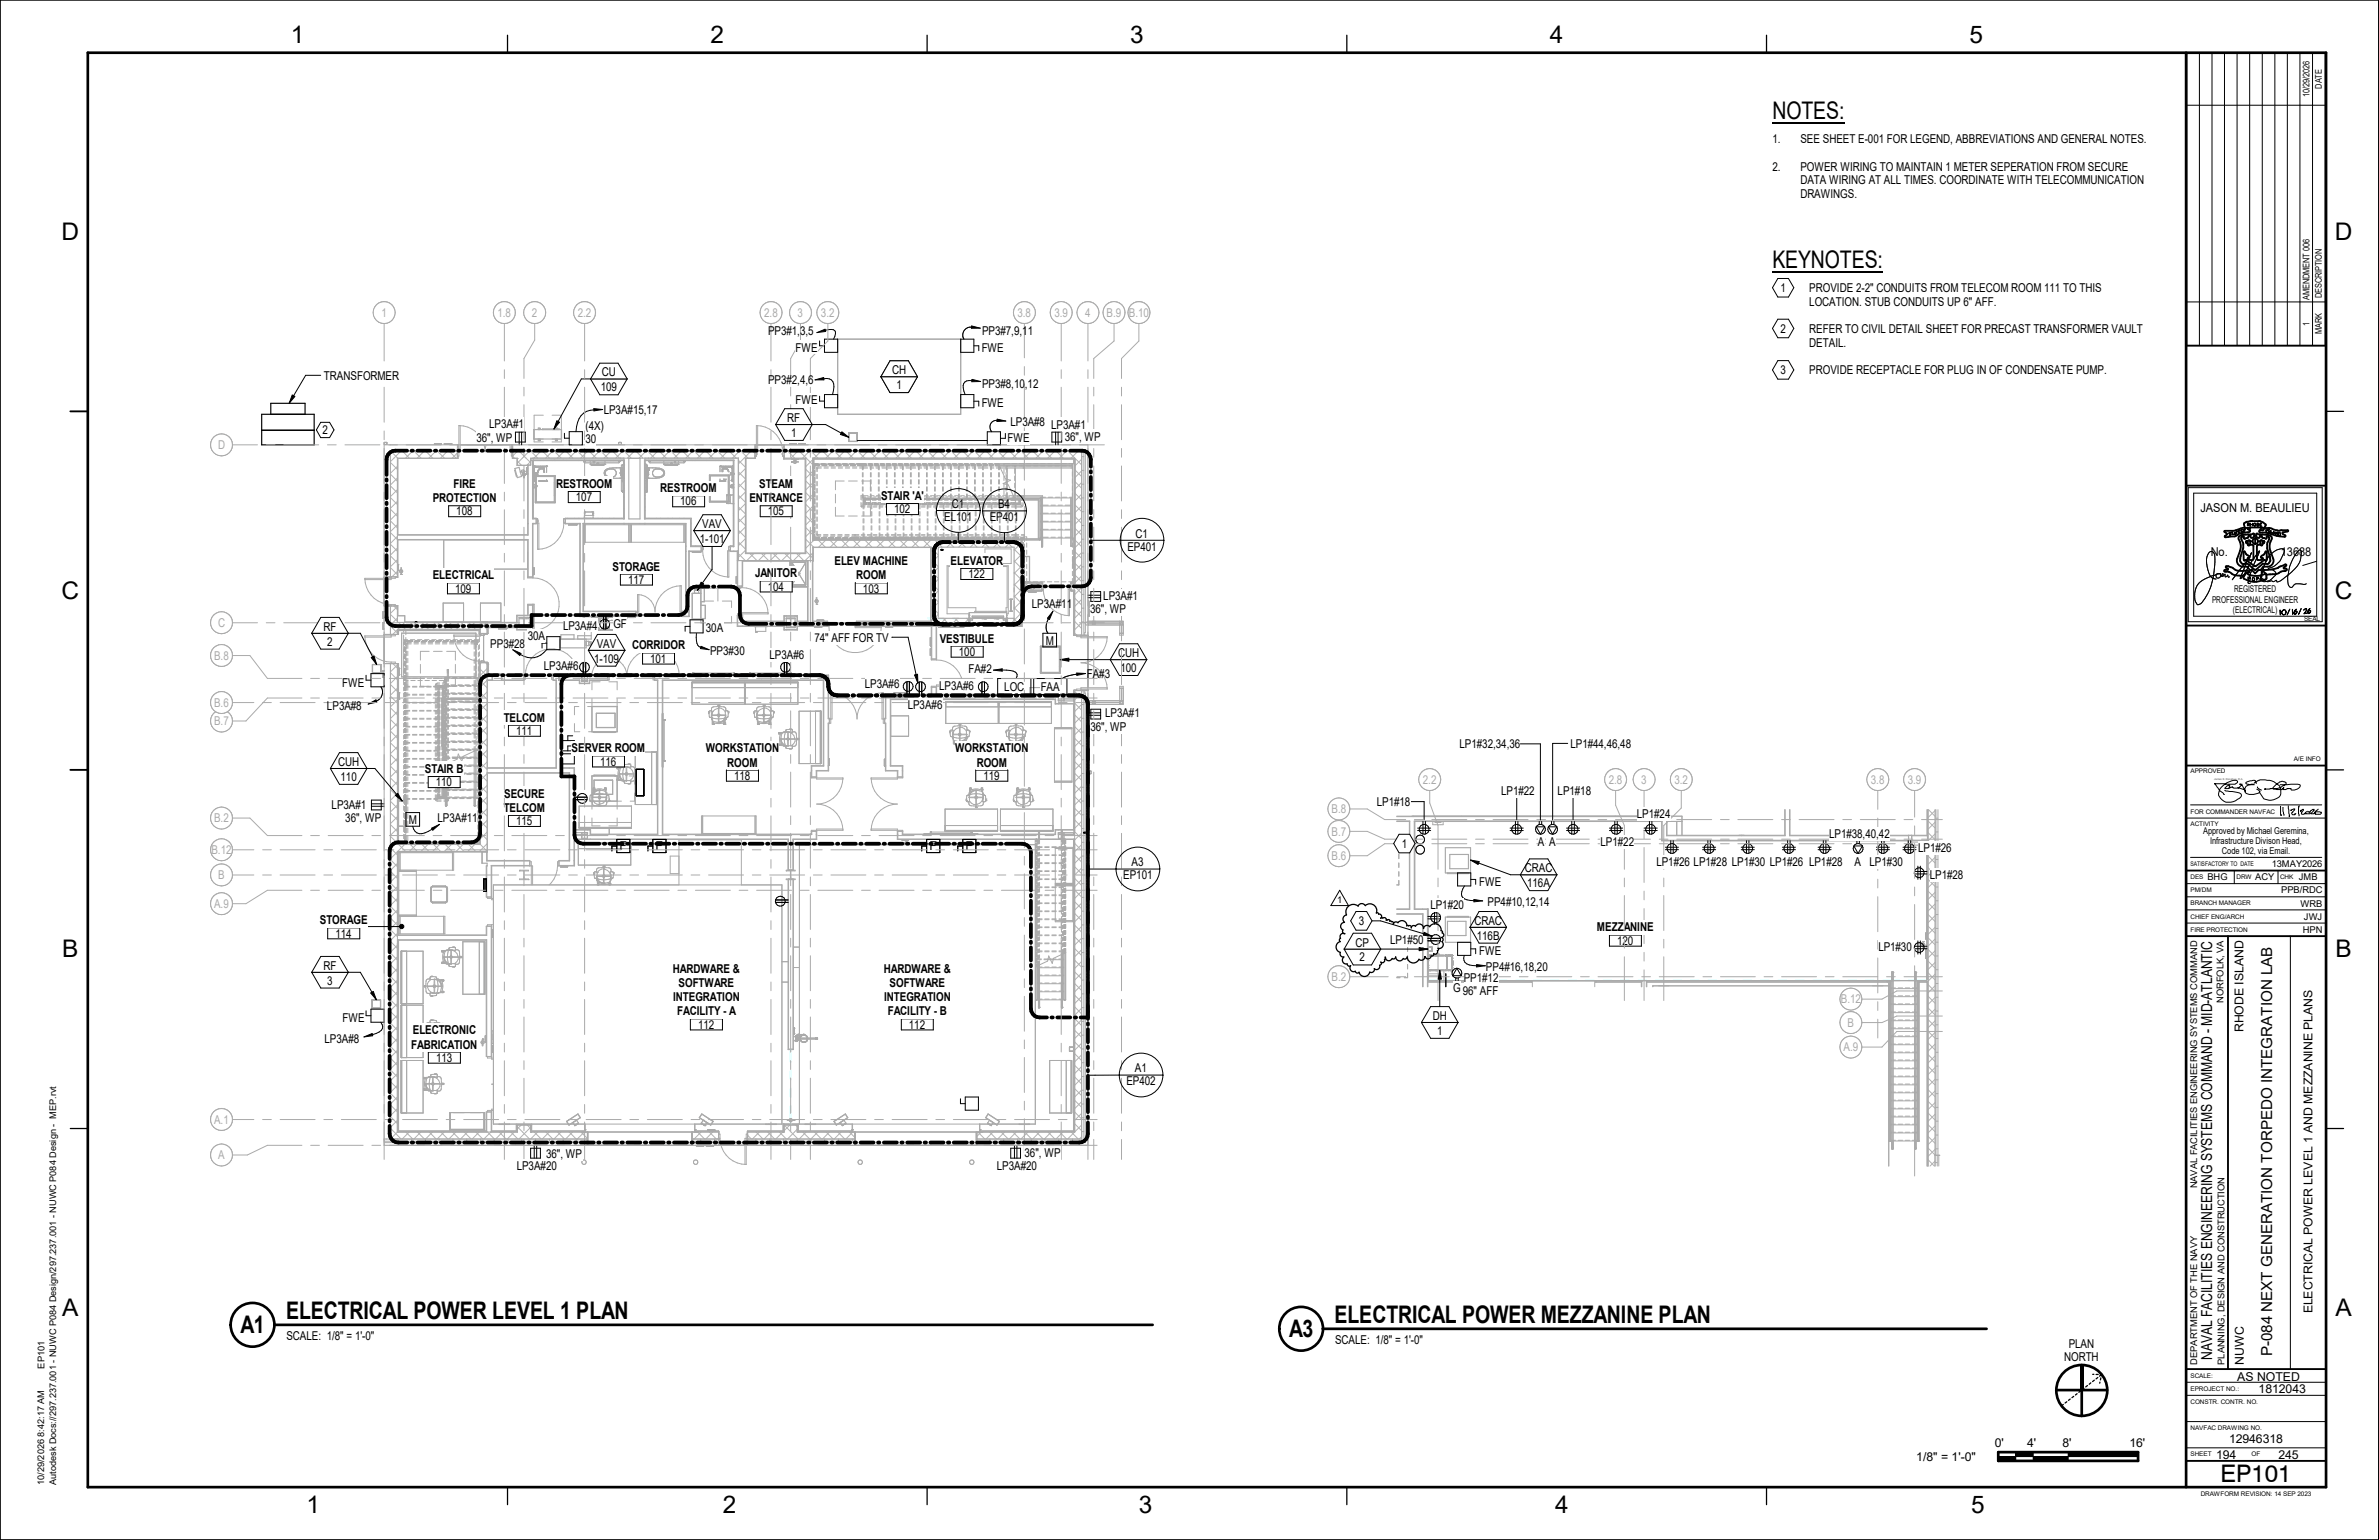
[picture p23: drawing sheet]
<svg xmlns="http://www.w3.org/2000/svg" width="864mm" height="559mm" viewBox="0 0 864 559" stroke-linecap="round" stroke-linejoin="round" font-family="sans-serif">
<defs><g id="words">
<g font-size="8.8">
<text x="105.6" y="15.7">1</text>
<text x="257.9" y="15.7">2</text>
<text x="410.3" y="15.7">3</text>
<text x="562.6" y="15.7">4</text>
<text x="715" y="15.7">5</text>
<text x="643.4" y="43.3">NOTES:</text>
<text x="22.3" y="87.1">D</text>
<text x="847.5" y="87.1">D</text>
<text x="643.4" y="97.3">KEYNOTES:</text>
<text x="22.3" y="217.3">C</text>
<text x="847.5" y="217.3">C</text>
<text x="22.6" y="347.4">B</text>
<text x="847.8" y="347.4">B</text>
<text x="22.6" y="477.5">A</text>
<text x="103.8" y="478.6">ELECTRICAL POWER LEVEL 1 PLAN</text>
<text x="847.8" y="477.5">A</text>
<text x="87.3" y="483.7">A1</text>
<text x="468" y="485.2">A3</text>
<text x="484.5" y="480.1">ELECTRICAL POWER MEZZANINE PLAN</text>
<text x="806.1" y="537.9">EP101</text>
<text x="111.3" y="548.9">1</text>
<text x="262.3" y="548.9">2</text>
<text x="413.4" y="548.9">3</text>
<text x="564.6" y="548.9">4</text>
<text x="715.6" y="548.9">5</text>
</g>
<g font-size="5.5">
<text x="803" y="362.7" transform="rotate(-90 803 362.7)">ATLANTIC</text>
<text x="803" y="372.2" transform="rotate(-90 803 372.2)">MID-</text>
<text x="803" y="493.6" transform="rotate(-90 803 493.6)">NAVAL FACILITIES ENGINEERING SYSTEMS COMMAND -</text>
<text x="824.9" y="492.1" transform="rotate(-90 824.9 492.1)">P-084 NEXT GENERATION TORPEDO INTEGRATION LAB</text>
</g>
<g font-size="4.4">
<text x="643.4" y="52">1.</text>
<text x="653.5" y="52">SEE SHEET E-</text>
<text x="678.1" y="52">001 FOR LEGEND, ABBREVIATIONS AND GENERAL NOTES.</text>
<text x="643.4" y="61.9">2.</text>
<text x="653.5" y="61.9">POWER WIRING TO MAINTAIN 1 METER SEPERATION FROM SECURE</text>
<text x="653.5" y="66.9">DATA WIRING AT ALL TIMES. COORDINATE WITH TELECOMMUNICATION</text>
<text x="653.5" y="71.8">DRAWINGS.</text>
<text x="646.3" y="105.9">1</text>
<text x="656.8" y="106">PROVIDE 2-</text>
<text x="676.9" y="106">2&quot; CONDUITS FROM TELECOM ROOM 111 TO THIS</text>
<text x="656.8" y="111">LOCATION. STUB CONDUITS UP 6&quot; AFF.</text>
<text x="278.8" y="121.7">PP3#1,3,5</text>
<text x="356.5" y="121.5">PP3#7,9,11</text>
<text x="646.3" y="120.7">2</text>
<text x="656.8" y="120.9">REFER TO CIVIL DETAIL SHEET FOR PRECAST TRANSFORMER VAULT</text>
<text x="656.8" y="125.9">DETAIL.</text>
<text x="288.8" y="127.6">FWE</text>
<text x="356.4" y="127.6">FWE</text>
<text x="117.6" y="137.8">TRANSFORMER</text>
<text x="218.5" y="136.6">CU</text>
<text x="323.8" y="135.8">CH</text>
<text x="646.3" y="135.7">3</text>
<text x="656.8" y="135.8">PROVIDE RECEPTACLE FOR PLUG IN OF CONDENSATE PUMP.</text>
<text x="218.1" y="142">109</text>
<text x="278.8" y="139.4">PP3#2,4,6</text>
<text x="325.4" y="141.2">1</text>
<text x="356.5" y="140.6">PP3#8,10,12</text>
<text x="288.8" y="146.5">FWE</text>
<text x="356.4" y="147.7">FWE</text>
<text x="177.6" y="155.3">LP3A#1</text>
<text x="212.6" y="156">(4X)</text>
<text x="219.2" y="150.3">LP3A#15,17</text>
<text x="285.8" y="153.1">RF</text>
<text x="366.8" y="154.5">LP3A#8 LP3A#1</text>
<text x="117.1" y="157.5">2</text>
<text x="172.9" y="160.2">36&quot;, WP</text>
<text x="212.6" y="160.9">30</text>
<text x="287.2" y="158.5">1</text>
<text x="365.8" y="160.4">FWE</text>
<text x="386.5" y="159.9">36&quot;, WP</text>
<text x="164.6" y="177">FIRE</text>
<text x="201.8" y="177">RESTROOM</text>
<text x="239.7" y="178.6">RESTROOM</text>
<text x="275.6" y="177">STEAM</text>
<text x="157.1" y="182.2">PROTECTION</text>
<text x="209" y="181.9">107</text>
<text x="246.9" y="183.4">106</text>
<text x="272" y="182.2">ENTRANCE</text>
<text x="319.8" y="181.4">STAIR 'A'</text>
<text x="345.5" y="184.3">C1</text>
<text x="362.3" y="184.4">B4</text>
<text x="798.7" y="185.8">JASON M. BEAULIEU</text>
<text x="165.7" y="187">108</text>
<text x="254.9" y="191.6">VAV</text>
<text x="278.7" y="187">105</text>
<text x="324.6" y="186.2">102</text>
<text x="342.8" y="189">EL101</text>
<text x="359.3" y="189.1">EP401</text>
<text x="254" y="197">1-101</text>
<text x="412.2" y="195.1">C1</text>
<text x="409.2" y="199.8">EP401</text>
<text x="802.5" y="201.6">No.</text>
<text x="828" y="201.6">13688</text>
<text x="222.3" y="207">STORAGE</text>
<text x="274.1" y="209.5">JANITOR</text>
<text x="302.9" y="205">ELEV MACHINE</text>
<text x="345.1" y="204.9">ELEVATOR</text>
<text x="351.6" y="209.8">122</text>
<text x="157.1" y="210.2">ELECTRICAL</text>
<text x="165.2" y="215">109</text>
<text x="228" y="211.8">117</text>
<text x="278.7" y="214.3">104</text>
<text x="310.8" y="210.2">ROOM</text>
<text x="313.3" y="215">103</text>
<text x="374.6" y="220.7">LP3A#11</text>
<text x="400.5" y="217.8">LP3A#1</text>
<text x="395.7" y="222.4">36&quot;, WP</text>
<text x="117.4" y="228.9">RF</text>
<text x="191.6" y="232.2">30A</text>
<text x="204.4" y="228.4">LP3A#4</text>
<text x="222.7" y="228">GF</text>
<text x="256.2" y="229.2">30A</text>
<text x="295.7" y="232.8">74&quot; AFF FOR TV</text>
<text x="341.1" y="233.2">VESTIBULE</text>
<text x="379.6" y="233.9">M</text>
<text x="118.8" y="234.3">2</text>
<text x="178" y="235.2">PP3#28</text>
<text x="216.6" y="235">VAV</text>
<text x="229.4" y="235.7">CORRIDOR</text>
<text x="257.8" y="237.6">PP3#30</text>
<text x="279.4" y="239.2">LP3A#6</text>
<text x="348.1" y="238">100</text>
<text x="405.8" y="238.4">CUH</text>
<text x="197.4" y="243.1">LP3A#6</text>
<text x="215.7" y="240.5">1-109</text>
<text x="236" y="240.5">101</text>
<text x="351.6" y="244.1">FA#2</text>
<text x="394.5" y="246">FA#3</text>
<text x="406.7" y="243.8">100</text>
<text x="124.2" y="249.4">FWE</text>
<text x="313.9" y="249.8">LP3A#6</text>
<text x="341" y="250.3">LP3A#6</text>
<text x="364.5" y="250.6">LOC</text>
<text x="377.8" y="250.6">FAA</text>
<text x="118.7" y="257.5">LP3A#8</text>
<text x="329.5" y="257.3">LP3A#6</text>
<text x="182.9" y="261.9">TELCOM</text>
<text x="401.2" y="260.2">LP3A#1</text>
<text x="187.3" y="266.7">111</text>
<text x="395.8" y="265.1">36&quot;, WP</text>
<text x="207.5" y="273">SERVER ROOM</text>
<text x="256.2" y="273">WORKSTATION</text>
<text x="346.8" y="273">WORKSTATION</text>
<text x="529.8" y="271.4">LP1#32,34,36</text>
<text x="570.1" y="271.3">LP1#44,46,48</text>
<text x="122.7" y="277.9">CUH</text>
<text x="154.3" y="280.5">STAIR B</text>
<text x="217.8" y="277.8">116</text>
<text x="264" y="278.2">ROOM</text>
<text x="354.5" y="278.2">ROOM</text>
<text x="123.6" y="283.3">110</text>
<text x="158.2" y="285.3">110</text>
<text x="266.5" y="283">118</text>
<text x="357" y="283">119</text>
<text x="120.4" y="293.5">LP3A#1</text>
<text x="183" y="289.4">SECURE</text>
<text x="499.8" y="292.4">LP1#18</text>
<text x="545" y="288.6">LP1#22</text>
<text x="565.4" y="288.6">LP1#18</text>
<text x="125.3" y="298.4">36&quot;, WP</text>
<text x="148.4" y="299">M</text>
<text x="158.8" y="298.4">LP3A#11</text>
<text x="182.9" y="294.6">TELCOM</text>
<text x="187.3" y="299.4">115</text>
<text x="594.2" y="296.8">LP1#24</text>
<text x="664" y="304.2">LP1#38,40,42</text>
<text x="224.9" y="308.6">F</text>
<text x="238" y="308.6">F</text>
<text x="337.4" y="308.6">F</text>
<text x="350.5" y="308.6">F</text>
<text x="508.8" y="307.6">1</text>
<text x="558.3" y="307">A</text>
<text x="562.4" y="307">A</text>
<text x="581" y="307">LP1#22</text>
<text x="696.3" y="309.2">LP1#26</text>
<text x="410.8" y="314.4">A3</text>
<text x="553.6" y="316.4">CRAC</text>
<text x="601.3" y="314.2">LP1#26</text>
<text x="614.8" y="314.2">LP1#28</text>
<text x="628.7" y="314.2">LP1#30</text>
<text x="642.5" y="314.2">LP1#26</text>
<text x="656.7" y="314.2">LP1#28</text>
<text x="673.2" y="314.2">A</text>
<text x="678.6" y="314.2">LP1#30</text>
<text x="407.8" y="319.1">EP101</text>
<text x="536.9" y="321.4">FWE</text>
<text x="554.4" y="321.9">116A</text>
<text x="700.5" y="319.1">LP1#28</text>
<text x="519.3" y="329.7">LP1#20</text>
<text x="540" y="328.7">PP4#10,12,14</text>
<text x="116.1" y="335.4">STORAGE</text>
<text x="493.2" y="335.6">3</text>
<text x="535.2" y="335.5">CRAC</text>
<text x="121.8" y="340.2">114</text>
<text x="536.1" y="341">116B</text>
<text x="579.7" y="338">MEZZANINE</text>
<text x="492.1" y="343.5">CP</text>
<text x="504.6" y="342.6">LP1#50</text>
<text x="536.9" y="346.6">FWE</text>
<text x="587" y="342.8">120</text>
<text x="681.9" y="345.1">LP1#30</text>
<text x="117.4" y="351.8">RF</text>
<text x="244.3" y="352.9">HARDWARE &amp;</text>
<text x="320.8" y="352.9">HARDWARE &amp;</text>
<text x="493.6" y="348.9">2</text>
<text x="539.4" y="352.3">PP4#16,18,20</text>
<text x="118.8" y="357.3">3</text>
<text x="246.3" y="358.1">SOFTWARE</text>
<text x="322.9" y="358.1">SOFTWARE</text>
<text x="527.5" y="359.9">G96&quot; AFF</text>
<text x="531.4" y="356.5">PP1#12</text>
<text x="244.4" y="363.3">INTEGRATION</text>
<text x="321" y="363.3">INTEGRATION</text>
<text x="124.3" y="370.8">FWE</text>
<text x="245.8" y="368.4">FACILITY -</text>
<text x="264.7" y="368.4">A</text>
<text x="322.3" y="368.4">FACILITY -</text>
<text x="341.2" y="368.4">B</text>
<text x="520.1" y="370.1">DH</text>
<text x="149.9" y="375.3">ELECTRONIC</text>
<text x="253.4" y="373.2">112</text>
<text x="329.9" y="373.2">112</text>
<text x="521.7" y="375.5">1</text>
<text x="814.4" y="374.5" transform="rotate(-90 814.4 374.5)">RHODE ISLAND</text>
<text x="117.8" y="378.4">LP3A#8</text>
<text x="149.3" y="380.5">FABRICATION</text>
<text x="158.3" y="385.3">113</text>
<text x="411.9" y="389.1">A1</text>
<text x="408.9" y="393.9">EP402</text>
<text x="371.9" y="419.9">36&quot;, WP</text>
<text x="187.6" y="424.6">LP3A#20</text>
<text x="198.2" y="420.1">36&quot;, WP</text>
<text x="361.9" y="424.6">LP3A#20</text>
<text x="839.5" y="476.6" transform="rotate(-90 839.5 476.6)">ELECTRICAL POWER LEVEL 1 AND MEZZANINE PLANS</text>
<text x="104" y="486.3">SCALE: 1/8&quot; = 1'-0&quot;</text>
<text x="484.6" y="487.8">SCALE: 1/8&quot; = 1'-0&quot;</text>
<text x="751" y="489">PLAN</text>
<text x="749.3" y="493.9">NORTH</text>
<text x="814.5" y="495.2" transform="rotate(-90 814.5 495.2)">NUWC</text>
<text x="812.2" y="500.9">AS NOTED</text>
<text x="819.9" y="505.5">1812043</text>
<text x="724.1" y="525.2">0'</text>
<text x="735.9" y="525.2">4'</text>
<text x="748.7" y="525.2">8'</text>
<text x="773" y="525.2">16'</text>
<text x="809.2" y="523.7">12946318</text>
<text x="695.6" y="530">1/8&quot; = 1'-0&quot;</text>
<text x="804.5" y="529.3">194</text>
<text x="827.1" y="529.3">245</text>
</g>
<g font-size="4.4" fill="#aaa">
<text x="138.4" y="115">1</text>
<text x="180.6" y="115">1.8</text>
<text x="193.1" y="115">2</text>
<text x="209.7" y="115">2.2</text>
<text x="277.4" y="115">2.8</text>
<text x="289.6" y="115">3</text>
<text x="298" y="115">3.2</text>
<text x="369.4" y="115">3.8</text>
<text x="382.7" y="114.9">3.9</text>
<text x="393.9" y="115">4</text>
<text x="401.7" y="114.9">B.9</text>
<text x="409.8" y="115">B.10</text>
<text x="79.2" y="162.9">D</text>
<text x="79.2" y="227.5">C</text>
<text x="77.7" y="239.4">B.8</text>
<text x="77.7" y="256.4">B.6</text>
<text x="77.7" y="263.1">B.7</text>
<text x="516.5" y="284.4">2.2</text>
<text x="584" y="284.4">2.8</text>
<text x="595.8" y="284.4">3</text>
<text x="607.8" y="284.4">3.2</text>
<text x="679.2" y="284.4">3.8</text>
<text x="692.5" y="284.4">3.9</text>
<text x="77.7" y="298.4">B.2</text>
<text x="483.4" y="295">B.8</text>
<text x="483.4" y="303.2">B.7</text>
<text x="76.8" y="309.8">B.12</text>
<text x="483.4" y="312">B.6</text>
<text x="79.2" y="319">B</text>
<text x="77.7" y="329.4">A.9</text>
<text x="483.4" y="355.9">B.2</text>
<text x="668.2" y="364">B.12</text>
<text x="670.7" y="372.5">B</text>
<text x="669.2" y="381.5">A.9</text>
<text x="77.7" y="407.7">A.1</text>
<text x="79.2" y="420.6">A</text>
</g>
<g font-size="3.4">
<text x="811" y="214.9">REGISTERED</text>
<text x="803" y="218.7">PROFESSIONAL ENGINEER</text>
<text x="810.6" y="222.5">(ELECTRICAL)</text>
<text x="799.8" y="302.7">Approved by Michael Geremina,</text>
<text x="802.3" y="306.2">Infrastructure Divison Head,</text>
<text x="806.6" y="309.8">Code 102, via Email.</text>
<text x="824.7" y="314.7">13MAY2026</text>
<text x="801.3" y="319.4">BHG</text>
<text x="818.7" y="319.2">ACY</text>
<text x="834.5" y="319.2">JMB</text>
<text x="485.4" y="327.7">1</text>
<text x="828.1" y="324.2">PPB/RDC</text>
<text x="835.1" y="328.9">WRB</text>
<text x="836.3" y="333.7">JWJ</text>
<text x="836" y="338.5">HPN</text>
<text x="807.2" y="363.9" transform="rotate(-90 807.2 363.9)">NORFOLK, VA</text>
<text x="797.6" y="431.2" transform="rotate(-90 797.6 431.2)">NAVAL FACILITIES ENGINEERING SYSTEMS COMMAND</text>
<text x="16.1" y="496.6" transform="rotate(-90 16.1 496.6)">EP101</text>
<text x="797.6" y="495.2" transform="rotate(-90 797.6 495.2)">DEPARTMENT OF THE NAVY</text>
<text x="807.5" y="495.2" transform="rotate(-90 807.5 495.2)">PLANNING, DESIGN AND CONSTRUCTION</text>
</g>
<g font-size="3.3">
<text x="838.4" y="35.3" transform="rotate(-90 838.4 35.3)">10/29/2026</text>
<text x="842.9" y="32.2" transform="rotate(-90 842.9 32.2)">DATE</text>
<text x="838.4" y="108.9" transform="rotate(-90 838.4 108.9)">AMENDMENT 006</text>
<text x="842.9" y="108.2" transform="rotate(-90 842.9 108.2)">DESCRIPTION</text>
<text x="838.4" y="118.2" transform="rotate(-90 838.4 118.2)">1</text>
<text x="842.9" y="121.3" transform="rotate(-90 842.9 121.3)">MARK</text>
<text x="16.1" y="538.8" transform="rotate(-90 16.1 538.8)">10/29/2026 8:42:17 AM</text>
<text x="20.4" y="538.9" transform="rotate(-90 20.4 538.9)">Autodesk Docs://297.237.001 - NUWC P084 Design/297.237.001 - NUWC P084 Design - MEP.rvt</text>
</g>
<g font-size="2.3">
<text x="827.6" y="223.2" transform="rotate(-3 827.6 223.2)">10/16/26</text>
<text x="836.4" y="225.2">SEAL</text>
<text x="795.2" y="280.5">APPROVED</text>
<text x="832.7" y="276.1">A/E INFO</text>
<text x="795.2" y="299.6">ACTIVITY</text>
<text x="795.2" y="295.2">FOR COMMANDER NAVFAC</text>
<text x="795.2" y="314.2">SATISFACTORY TO DATE</text>
<text x="795.2" y="319">DES</text>
<text x="795.2" y="323.8">PM/DM</text>
<text x="811.9" y="319">DRW</text>
<text x="827.7" y="319">CHK</text>
<text x="795.2" y="328.5">BRANCH MANAGER</text>
<text x="795.2" y="333.3">CHIEF ENG/ARCH</text>
<text x="795.2" y="338">FIRE PROTECTION</text>
<text x="795.2" y="499.9">SCALE:</text>
<text x="795.2" y="509.4">CONSTR. CONTR. NO.</text>
<text x="795.2" y="504.7">EPROJECT NO.:</text>
<text x="795.2" y="519">NAVFAC DRAWING NO.</text>
<text x="795.2" y="528.5">SHEET</text>
<text x="817.4" y="528.5">OF</text>
<text x="798.9" y="542.7">DRAWFORM REVISION: 14 SEP 2023</text>
</g>
<g font-size="1.4">
<text x="815.6" y="190.9">RHODE</text>
<text x="808.9" y="194.3">STA</text>
<text x="811.5" y="193.8">T</text>
<text x="812.3" y="193.4">EO</text>
<text x="814.4" y="193">F</text>
<text x="822.4" y="193">ISL</text>
<text x="824.9" y="193.8">AN</text>
<text x="827" y="194.3">D</text>
<text x="815.9" y="210.3">H</text>
<text x="817.5" y="210.7">O P E</text>
</g>
<text font-size="1" fill="#4d4d4d" x="803.8" y="282.9">James E. Donahue, R.A.</text>
</g></defs>
<g fill="#000">
<path d="M352.7 118.3h3.1v.8h-3.1zM295.9 137h3.2v.8h-3.2zM296.7 119.5h3v1.2h-3zM352.8 137.7h3.2v.8h-3.2zM215.6 148.3h3.2v.8h-3.2zM361.9 152.1h3.2v.8h-3.2zM186.2 235.8h2.9v2h-2.9zM254.3 234.5h3v1.2h-3zM380.2 221.8h2v2.9h-2zM133.7 254h3.1v1.4h-3.1zM360.6 242.7h3.2v.8h-3.2zM390.9 244.2h3.2v.8h-3.2z"/>
<path d="M156.7 299.1h2.8v2.1h-2.8zM132.2 375h3.1v1.2h-3.1z"/>
</g>
<g fill="none" stroke="#b2b2b2" stroke-width=".36">
<path d="M141.7 176.3l2.6 2.6M141.7 172l2.6 2.6M141.7 167.8l2.6 2.5M141.8 163.7l2.6 2.5M144.3 169.2l-2.6 2.5M144.3 173.4l-2.6 2.6M144.3 177.7l-2.6 2.5M145.5 163.7l-3.8 3.8M146 163.7l2.6 2.5M149.8 163.7l-2.6 2.5M150.3 163.7l2.5 2.5M154 163.7l-2.5 2.5"/>
<path d="M154.5 163.7l2.6 2.5M158.2 163.7l-2.5 2.5M158.7 163.7l2.6 2.5M162.5 163.7l-2.6 2.5M163 163.7l2.6 2.5M166 164.4l-1.8 1.8M186.1 165.7l.6 .5M187.8 167.3l1.5 1.5M187.9 163.7l-1.8 1.7M188.4 163.7l4.2 4.2M192.2 163.7l-4.4 4.3M192.6 167.5l-1.3 1.3"/>
<path d="M192.7 163.7l2.5 2.5M193.5 168.7h.1M193.5 177.2l.1 .1M193.5 173l.1 .1M193.5 168.7l.1 .1M193.6 170.7l-.1 .2M193.6 175l-.1 .1M193.6 179.2l-.1 .1M196 167l.1 .1M196.4 163.7l-2.6 2.5M196.9 163.7l2.6 2.5M197.3 167l-.2 .1"/>
<path d="M200.3 167l.1 .1M200.6 163.7l-2.5 2.5M201.2 163.7l2.5 2.5M201.5 167l-.1 .1M204.5 167l.1 .1M204.9 163.7l-2.6 2.5M205.4 163.7l2.5 2.5M205.7 167v.1M208.7 167l.2 .1M209.1 163.7l-2.5 2.5M209.6 163.7l2.6 2.5M210 167l-.1 .1"/>
<path d="M213 167l.1 .1M213.4 163.7l-2.6 2.5M213.9 163.7l2.5 2.5M214.2 167l-.1 .1M217.3 167v.1M217.6 163.7l-2.5 2.5M218.1 163.7l2.5 2.5M218.4 167v.1M221.5 167l.1 .1M221.8 163.7l-2.5 2.5M222.3 163.7l2.6 2.5M222.7 167l-.1 .1"/>
<path d="M225.7 167l.1 .1M226.1 163.7l-2.6 2.5M226.4 176.2l.1 .1M226.4 172l.1 .1M226.4 167.7l.1 .2M226.5 176l-.1 .1M226.5 167.5l-.1 .1M226.5 171.7l-.1 .1M226.6 163.7l2.5 2.5M230.3 163.7l-2.5 2.5M230.8 163.7l2.6 2.5M234.1 179.7l.1 .1"/>
<path d="M234.1 175.4l.1 .1M234.1 171.2l.1 .1M234.2 167h.1M234.2 168.3l-.1 .1M234.2 167l.1 .1M234.2 172.5l-.1 .1M234.2 176.7l-.1 .1M234.5 163.7l-2.5 2.5M235.1 163.7l2.5 2.5M235.4 167l-.1 .1M238.4 167l.1 .1M238.8 163.7l-2.6 2.5"/>
<path d="M239.3 163.7l2.6 2.5M239.6 167v.1M242.7 167l.1 .1M243 163.7l-2.5 2.5M243.5 163.7l2.6 2.5M243.9 167l-.1 .1M246.9 167l.1 .1M247.3 163.7l-2.6 2.5M247.8 163.7l2.5 2.5M248.1 167l-.1 .1M251.2 167v.1M251.5 163.7l-2.5 2.5"/>
<path d="M252 163.7l2.6 2.5M252.3 167v.1M255.4 167l.1 .1M255.7 163.7l-2.5 2.5M256.2 163.7l2.6 2.5M256.6 167l-.1 .1M259.6 167l.1 .1M260 163.7l-2.6 2.5M260.5 163.7l2.5 2.5M260.9 167l-.2 .1M263.9 167v.1M264.2 163.7l-2.5 2.5"/>
<path d="M264.7 163.7l2.6 2.5M265.1 167l-.1 .1M266.2 169.4l.1 .1M266.2 177.8l.1 .2M266.2 173.6l.1 .1M266.3 170.1l-.1 .1M266.3 174.3l-.1 .1M266.3 178.6h-.1M268.1 179.7l2.5 2.5M268.1 175.5l2.5 2.5M268.1 171.2l2.5 2.6M268.1 167l2.5 2.5"/>
<path d="M268.4 163.7l-2.5 2.5M268.9 163.7l2.6 2.5M270.6 170l-2.5 2.6M270.6 174.2l-2.5 2.6M270.6 178.5l-2.5 2.6M272.7 163.7l-4.6 4.6M273.2 163.7l.9 .8M285.4 163.7l-.8 .7M285.9 163.7l2.6 2.5M289.6 163.7l-2.5 2.5M290.2 163.7l4.9 4.9M292.5 178.8l2.6 2.5"/>
<path d="M292.5 174.5l2.6 2.6M292.5 170.3l2.6 2.5M293.9 163.7l-2.6 2.5M294.4 163.7l2.5 2.5M295.1 179.5l-2.6 2.5M295.1 175.2l-2.6 2.6M295.1 166.8l-2.6 2.5M295.1 171l-2.6 2.5M298.1 163.7l-2.5 2.5M298.6 163.7l2.6 2.5M302.3 163.7l-2.5 2.5M302.9 163.7l2.5 2.5"/>
<path d="M306.6 163.7l-2.6 2.5M307.1 163.7l2.6 2.5M310.9 163.7l-2.6 2.5M311.4 163.7l2.5 2.5M315.1 163.7l-2.6 2.5M315.6 163.7l2.5 2.5M319.3 163.7l-2.5 2.5M319.8 163.7l2.6 2.5M323.6 163.7l-2.6 2.5M324.1 163.7l2.5 2.5M327.8 163.7l-2.6 2.5M328.3 163.7l2.5 2.5"/>
<path d="M332 163.7l-2.5 2.5M332.5 163.7l2.6 2.5M336.3 163.7l-2.6 2.5M336.8 163.7l2.5 2.5M340.5 163.7l-2.6 2.5M341 163.7l2.6 2.5M344.8 163.7l-2.6 2.5M345.3 163.7l2.5 2.5M349 163.7l-2.6 2.5M349.5 163.7l2.5 2.5M353.2 163.7l-2.5 2.5M353.7 163.7l2.6 2.5"/>
<path d="M357.5 163.7l-2.6 2.5M358 163.7l2.5 2.5M361.7 163.7l-2.5 2.5M362.2 163.7l2.5 2.5M365.9 163.7l-2.5 2.5M366.4 163.7l2.6 2.5M370.2 163.7l-2.6 2.5M370.7 163.7l2.5 2.5M374.4 163.7l-2.5 2.5M374.9 163.7l2.6 2.5M378.6 163.7l-2.5 2.5M379.2 163.7l2.5 2.5"/>
<path d="M382.9 163.7l-2.6 2.5M383.4 163.7l2.6 2.5M387.1 163.7l-2.5 2.5M387.6 163.7l5 5M390.1 178.9l2.5 2.5M390.1 174.6l2.5 2.6M390.1 170.4l2.5 2.5M391.4 163.7l-2.6 2.5M391.9 163.7l.7 .8M392.6 166.6l-2.5 2.6M392.6 175.1l-2.5 2.5M392.6 170.9l-2.5 2.5"/>
<path d="M392.6 179.3l-2.5 2.6M141.7 197.5l2.6 2.5M141.7 193.3l2.6 2.5M141.7 189l2.6 2.6M141.7 184.8l2.6 2.5M141.7 180.6l2.6 2.5M144.3 181.9l-2.6 2.5M144.3 186.1l-2.6 2.6M144.3 190.4l-2.6 2.5M144.3 194.6l-2.6 2.6M144.3 198.9l-2.6 2.5M193.5 185.7l.1 .1"/>
<path d="M193.5 181.4l.1 .1M193.6 183.5l-.1 .1M193.6 187.7l-.1 .1M206 188l-.2 .1M208.6 188l.1 .1M210.2 188l-.1 .1M212.8 188l.1 .1M214.4 188l-.1 .1M217 188l.1 .1M218.7 188l-.1 .1M221.3 188l.1 .1M222.9 188l-.1 .1"/>
<path d="M225.5 188l.1 .1M226.4 184.7l.1 .1M226.4 180.5l.1 .1M226.5 180.2l-.1 .1M226.5 184.4l-.1 .1M234.1 183.9l.1 .1M234.2 181l-.1 .1M234.2 185.2l-.1 .1M235.6 188l-.1 .1M238.3 188v.1M239.9 188l-.2 .1M242.5 188l.1 .1"/>
<path d="M244.1 188l-.1 .1M246.7 188l.1 .1M248.3 188l-.1 .1M250.8 196.4l.1 .1M250.8 192.2h.1M250.9 189.7l-.1 .1M250.9 193.9l-.1 .2M251 198.1l-.1 .1M252.5 198.1l.1 .1M265.2 198.1l.1 .1M266.2 194.8l.1 .1M266.2 190.6l.1 .1"/>
<path d="M266.2 186.4h.1M266.2 182.1l.1 .1M266.3 182.8l-.1 .1M266.3 187l-.1 .2M266.3 191.3l-.1 .1M266.3 195.5l-.1 .1M268.1 196.7l2.5 2.5M268.1 188.2l2.5 2.5M268.1 192.4l2.5 2.6M268.1 183.9l2.5 2.6M270.6 187l-2.5 2.5M270.6 199.7l-2.5 2.5"/>
<path d="M270.6 191.2l-2.5 2.6M270.6 195.5l-2.5 2.5M270.6 182.8l-2.5 2.5M292.5 199.9l2.4 2.5M292.5 195.7l2.9 2.8M292.5 191.5l2.6 2.5M292.5 187.2l2.6 2.6M292.5 183l2.6 2.5M295.1 183.7l-2.6 2.5M295.1 187.9l-2.6 2.6M295.1 192.2l-2.6 2.5M295.5 196l-3 2.9"/>
<path d="M297.1 196l2.5 2.5M299.7 196l-2.5 2.5M301.3 196l2.5 2.5M304 196l-2.6 2.5M305.5 196l2.6 2.5M308.2 196l-2.6 2.5M309.8 196l2.5 2.5M312.4 196l-2.5 2.5M314 196l2.5 2.5M316.7 196l-2.6 2.5M318.2 196l2.6 2.5M320.9 196l-2.6 2.5"/>
<path d="M322.5 196l2.5 2.5M325.2 196l-2.6 2.5M326.7 196l2.6 2.5M329.4 196l-2.5 2.5M331 196l2.5 2.5M333.6 196l-2.5 2.5M335.2 196l2.5 2.5M337.9 196l-2.6 2.5M338.1 198.9l2.5 2.5M339.4 196l2.6 2.5M342.1 196l-4 4M343.7 196l2.5 2.5"/>
<path d="M346.3 196l-2.5 2.5M347.9 196l2.5 2.5M350.6 196l-2.6 2.5M352.1 196l2.6 2.5M354.8 196l-2.5 2.5M356.4 196l2.5 2.5M359.1 196l-2.6 2.5M360.6 196l2.5 2.5M363.3 196l-2.5 2.5M364.8 196l2.6 2.5M367.5 196l-2.5 2.5M368.1 199.3l2.6 2.5"/>
<path d="M369.1 196l1.6 1.6M370.7 197.1l-2.6 2.5M390.1 195.8l2.5 2.6M390.1 191.6l2.5 2.5M390.1 187.3l2.5 2.6M390.1 183.1l2.5 2.5M392.6 183.6l-2.5 2.5M392.6 187.8l-2.5 2.6M392.6 192.1l-2.5 2.5M392.6 196.3l-2.5 2.5M141.7 206l2.6 2.5M141.7 201.7l2.6 2.6"/>
<path d="M142.9 219.9l1.4 1.3M144.3 203.1l-2.6 2.6M144.3 207.3l-2 2M268.1 200.9l2.5 2.5M272.2 200.9l2.6 2.5M273.6 200.9l-2.5 2.5M276.5 200.9l2.5 2.5M277.9 200.9l-2.6 2.5M280.7 200.9l2.6 2.5M282.1 200.9l-2.5 2.5M284.9 200.9l2.6 2.5M286.3 200.9l-2.5 2.5"/>
<path d="M289.2 200.9l2.6 2.5M290.6 200.9l-2.6 2.5M295.1 200.6l-2.8 2.8M338.1 215.8l2.5 2.6M338.1 211.6l2.5 2.5M338.1 207.3l2.5 2.6M338.1 203.1l2.5 2.6M340.6 206l-2.5 2.5M340.6 218.7l-2.5 2.5M340.6 201.7l-2.5 2.6M340.6 210.2l-2.5 2.5M340.6 214.4l-2.5 2.6"/>
<path d="M368.1 216.2l2.6 2.6M368.1 212l2.6 2.5M368.1 207.7l2.6 2.6M368.1 203.5l2.6 2.5M370.7 201.3l-2.6 2.6M370.7 205.6l-2.6 2.5M370.7 209.8l-2.6 2.5M370.7 218.3l-2.6 2.5M372 211.6l2.5 2.5M373.1 211.6l-5 5M376.2 211.6l2 2M377.4 211.6l-2.6 2.5"/>
<path d="M388.9 211.6l3.7 3.7M390.1 211.6l-1.3 1.3M390.1 217l2.5 2.5M390.1 208.5l2.5 2.6M390.1 204.3l2.5 2.5M390.1 200.1l2.5 2.5M392.6 200.5l-2.5 2.6M392.6 204.8l-2.5 2.5M392.6 209l-2.5 2.5M392.6 213.2l-2.5 2.6M392.6 217.5l-2.5 2.5M141.7 222.9l2.6 2.6"/>
<path d="M141.7 227.2l2.6 2.5M144.3 220l-2.6 2.6M144.3 224.3l-2.6 2.5M144.3 228.5l-1.7 1.7M144.7 225.8l2.5 2.6M146.9 225.8l-2.5 2.6M148.9 225.8l2.5 2.6M151.2 225.8l-2.6 2.6M153.1 225.8l2.6 2.6M155.4 225.8l-2.5 2.6M157.4 225.8l2.5 2.6M159.6 225.8l-2.5 2.6"/>
<path d="M161.6 225.8l2.6 2.6M163.9 225.8l-2.6 2.6M165.9 225.8l2.5 2.6M168.1 225.8l-2.5 2.6M170.1 225.8l2.5 2.6M172.4 225.8l-2.6 2.6M174.5 226l2.3 2.3M176.4 226l-2.3 2.4M176.8 229.9h.1M190 224.3l-.2 .2M190.3 225.2l-.2 .2M191.3 224.3l-.3 .2"/>
<path d="M191.8 227.5l-.2 .2M285.5 224.3l-.1 .1M286.8 224.3l-.3 .2M287.4 227.4l-.3 .3M288.6 227.4l-.2 .3M338.1 224.3l2.6 2.6M338.1 220.1l2.5 2.5M340.6 222.9l-2.5 2.6M342.3 224.4l2.6 2.5M343.4 224.4l-2.5 2.5M346.6 224.4l2.6 2.5M347.6 224.4l-2.5 2.5"/>
<path d="M350.9 224.4l.9 .9M351.8 224.4l-2.5 2.5M365.4 226.2l.7 .7M367.8 224.4l2.5 2.5M368.1 220.5l2.6 2.5M370.7 222.5l-4.4 4.4M370.7 226.8l-.2 .1M390.1 229.7l.8 .8M390.1 225.5l2.5 2.5M390.1 221.2l2.5 2.6M392.6 221.7l-2.5 2.6M392.6 226l-2.5 2.5"/>
<path d="M392.6 230.2l-.2 .3M141.7 256.8l2.6 2.6M141.7 252.6l2.6 2.5M141.7 248.4l2.6 2.5M141.7 244.1l2.6 2.6M142.6 240.8l1.7 1.6M144.3 258.2l-2.6 2.5M144.3 241.3l-2.6 2.5M144.3 245.5l-2.6 2.5M144.3 249.7l-2.6 2.6M144.3 254l-2.6 2.5M174.3 255.5l2.5 2.5"/>
<path d="M174.3 251.2l2.5 2.6M174.3 259.7l2.5 2.6M174.3 247l2.5 2.6M174.3 242.8l2.5 2.5M174.7 240.5l-.4 .4M176.2 240.5l.6 .6M176.8 259.5l-2.5 2.6M176.8 246.8l-2.5 2.6M176.8 251.1l-2.5 2.5M176.8 255.3l-2.5 2.6M176.8 242.6l-2.5 2.6M212.4 247.1l-.1 .1"/>
<path d="M213.3 246.3h-.1M384.3 252.4l-.1 .2M384.5 252.2l-.1 .1M386.3 254.3h-.1M390.1 259.4l2.5 2.6M390.1 255.1l2.5 2.6M390.1 250.9l2.5 2.5M392.6 251.4l-2.5 2.6M392.6 255.7l-2.5 2.5M392.6 259.9l-2.5 2.5M396.6 255.2l-.1 .1M397.4 254.4l-.1 .1"/>
<path d="M406.7 255.2l-.1 .1M407.4 254.4l-.1 .1M141.7 278l2.6 2.6M141.7 273.8l2.6 2.5M141.7 269.5l2.6 2.6M141.7 265.3l2.6 2.5M141.7 261.1l2.6 2.5M144.3 262.4l-2.6 2.6M144.3 266.7l-2.6 2.5M144.3 270.9l-2.6 2.6M144.3 275.2l-2.6 2.5M144.3 279.4l-2.6 2.5"/>
<path d="M174.3 276.7l2.5 2.5M174.3 272.5l2.5 2.5M174.3 268.2l2.5 2.6M174.3 263.9l2.5 2.6M176.8 263.8l-2.5 2.5M176.8 272.2l-2.5 2.6M176.8 276.5l-2.5 2.5M176.8 268l-2.5 2.6M390.1 276.4l2.5 2.5M390.1 272.1l2.5 2.6M390.1 267.9l2.5 2.5M390.1 263.7l2.5 2.5"/>
<path d="M392.6 272.6l-2.5 2.5M392.6 276.8l-2.5 2.6M392.6 264.1l-2.5 2.6M392.6 268.4l-2.5 2.5M141.7 299.2l2.6 2.6M141.7 295l2.6 2.5M141.7 290.7l2.6 2.6M141.7 286.5l2.6 2.6M141.7 282.3l2.6 2.5M144.3 292.1l-2.6 2.5M144.3 296.3l-2.6 2.6M144.3 283.6l-2.6 2.6"/>
<path d="M144.3 287.9l-2.6 2.5M174.3 297.9l2.5 2.5M174.3 293.6l2.5 2.6M174.3 289.4l2.5 2.5M174.3 285.2l2.5 2.5M174.3 280.9l2.5 2.6M176.8 297.7l-2.5 2.5M176.8 293.5l-2.5 2.5M176.8 285l-2.5 2.5M176.8 289.2l-2.5 2.6M176.8 280.7l-2.5 2.6M390.1 297.5l2.5 2.6"/>
<path d="M390.1 293.3l2.5 2.5M390.1 289.1l2.5 2.5M390.1 284.8l2.5 2.6M390.1 280.6l2.5 2.5M392.6 281.1l-2.5 2.5M392.6 285.3l-2.5 2.6M392.6 289.6l-2.5 2.5M392.6 293.8l-2.5 2.5M392.6 298l-2.5 2.6M141.7 307.7l2.6 2.5M141.7 303.4l2.6 2.6M141.7 316.1l2.6 2.6"/>
<path d="M141.7 311.9l2.6 2.6M144.3 313.3l-2.6 2.5M144.3 317.5l-2.6 2.6M144.3 309.1l-2.6 2.5M144.3 300.6l-2.6 2.5M144.3 304.8l-2.6 2.6M144.7 306.4l2.5 2.5M146.9 306.4l-2.5 2.5M148.9 306.4l2.6 2.5M151.1 306.4l-2.5 2.5M153.2 306.4l2.5 2.5M155.4 306.4l-2.6 2.5"/>
<path d="M157.4 306.4l2.5 2.5M159.6 306.4l-2.5 2.5M161.6 306.4l2.6 2.5M163.9 306.4l-2.6 2.5M165.9 306.4l2.5 2.5M168.1 306.4l-2.5 2.5M170.1 306.4l2.6 2.5M172.3 306.4l-2.5 2.5M174.3 306.4l2.5 2.5M174.3 302.1l2.5 2.6M176.8 301.9l-2.5 2.6M176.8 306.2l-2.8 2.7"/>
<path d="M189 315.8l-.3 .2M190.2 315.8l-.3 .2M190.9 318.9l-.3 .3M191.8 319.2h.1M211.2 303.6v.1M211.9 304.2h-.1M212.7 302.1l-.1 .1M213.3 302.8l-.1 .1M285.7 315.8l-.2 .2M286.4 318.9l-.3 .3M287.1 318.2l-.2 .2M287.6 318.9l-.2 .3"/>
<path d="M384.3 302.7l-.1 .1M384.8 302.1l-.1 .1M390.1 318.7l2.5 2.6M390.1 314.5l2.5 2.5M390.1 310.3l2.5 2.5M390.1 306l2.5 2.6M390.1 301.8l2.5 2.5M392.6 306.5l-2.5 2.5M392.6 302.3l-2.5 2.5M392.6 310.7l-2.5 2.6M392.6 315l-2.5 2.5M392.6 319.2l-2.5 2.6"/>
<path d="M141.7 337.4l2.6 2.5M141.7 333.1l2.6 2.6M141.7 328.9l2.6 2.5M141.7 324.7l2.6 2.5M141.7 320.4l2.6 2.6M144.3 330.2l-2.6 2.6M144.3 326l-2.6 2.5M144.3 334.5l-2.6 2.5M144.3 321.8l-2.6 2.5M144.3 338.7l-2.6 2.6M390.1 339.9l2.5 2.6M390.1 335.7l2.5 2.5"/>
<path d="M390.1 331.4l2.5 2.6M390.1 327.2l2.5 2.5M390.1 323l2.5 2.5M392.6 323.4l-2.5 2.6M392.6 327.7l-2.5 2.5M392.6 331.9l-2.5 2.6M392.6 336.2l-2.5 2.5M141.7 358.6l2.6 2.5M141.7 354.3l2.6 2.6M141.7 350.1l2.6 2.5M141.7 345.8l2.6 2.6M141.7 341.6l2.6 2.5"/>
<path d="M144.3 343l-2.6 2.5M144.3 347.2l-2.6 2.6M144.3 351.5l-2.6 2.5M144.3 355.7l-2.6 2.5M144.3 359.9l-2.6 2.6M390.1 356.9l2.5 2.5M390.1 352.6l2.5 2.6M390.1 348.4l2.5 2.5M390.1 344.2l2.5 2.5M392.6 340.4l-2.5 2.5M392.6 344.6l-2.5 2.6M392.6 348.9l-2.5 2.5"/>
<path d="M392.6 353.1l-2.5 2.5M392.6 357.3l-2.5 2.6M141.7 379.7l2.6 2.6M141.7 375.5l2.6 2.5M141.7 371.3l2.6 2.5M141.7 367l2.6 2.6M141.7 362.8l2.6 2.5M144.3 364.2l-2.6 2.5M144.3 368.4l-2.6 2.5M144.3 372.6l-2.6 2.6M144.3 376.9l-2.6 2.5M390.1 378.1l2.5 2.5"/>
<path d="M390.1 373.8l2.5 2.6M390.1 369.6l2.5 2.6M390.1 365.3l2.5 2.6M390.1 361.1l2.5 2.5M392.6 378.5l-2.5 2.6M392.6 361.6l-2.5 2.6M392.6 365.8l-2.5 2.6M392.6 370.1l-2.5 2.5M392.6 374.3l-2.5 2.6M141.7 396.7l2.6 2.5M141.7 392.5l2.6 2.5M141.7 388.2l2.6 2.6"/>
<path d="M141.7 384l2.6 2.5M144.3 381.1l-2.6 2.6M144.3 385.4l-2.6 2.5M144.3 389.6l-2.6 2.5M144.3 393.8l-2.6 2.6M144.3 398.1l-2.6 2.5M390.1 399.2l2.5 2.6M390.1 395l2.5 2.6M390.1 390.8l2.5 2.5M390.1 386.5l2.5 2.6M390.1 382.3l2.5 2.6M392.6 382.8l-2.5 2.5"/>
<path d="M392.6 387l-2.5 2.6M392.6 395.5l-2.5 2.6M392.6 399.8l-2.5 2.5M392.6 391.2l-2.5 2.6M141.7 409.4l3.9 3.9M141.7 405.2l2.6 2.5M141.7 400.9l2.6 2.6M144.3 410.8h.1M144.3 402.3l-2.6 2.5M144.3 406.5l-2.6 2.6M144.3 410.8l-2.6 2.5M147.3 410.8l2.6 2.5"/>
<path d="M148.5 410.8l-2.5 2.5M151.5 410.8l2.6 2.5M152.8 410.8l-2.6 2.5M155.8 410.8l2.5 2.5M157 410.8l-2.5 2.5M160 410.8l2.6 2.5M161.2 410.8l-2.5 2.5M164.3 410.8l2.5 2.5M165.5 410.8l-2.6 2.5M168.5 410.8l2.5 2.5M169.7 410.8l-2.5 2.5M172.7 410.8l2.6 2.5"/>
<path d="M173.9 410.8l-2.5 2.5M177 410.8l2.5 2.5M178.2 410.8l-2.6 2.5M181.2 410.8l2.5 2.5M182.4 407.9l-.2 .2M182.5 410.8l-2.6 2.5M183.6 407.9l-.2 .2M185.4 410.8l2.6 2.5M186.7 410.8l-2.6 2.5M187.8 408.9l4.4 4.4M189.2 408.2l-1.4 1.4M191.4 408.2l1.2 1.2"/>
<path d="M192.6 409.1l-4.2 4.2M193.9 410.8l2.6 2.5M195.2 410.8l-2.6 2.5M198.2 410.8l2.5 2.5M199.4 410.8l-2.6 2.5M202.4 410.8l2.5 2.5M203.6 410.8l-2.5 2.5M206.6 410.8l2.6 2.5M207.9 410.8l-2.6 2.5M210.9 410.8l2.3 2.3M212.1 410.8l-2.6 2.5M251.3 413l.2 .3"/>
<path d="M253.2 410.8l2.6 2.5M254.5 410.8l-2.5 2.5M257.5 410.8l2.6 2.5M258.7 410.8l-2.5 2.5M260.9 412.9l-.5 .4M271.4 410.8h.1M271.4 411.9l1.4 1.4M274.4 410.8l2.6 2.5M275.7 410.8l-2.6 2.5M278.7 410.8l2.5 2.5M279.1 407.9l-.2 .2M279.9 410.8l-2.5 2.5"/>
<path d="M282.9 410.8l2.6 2.5M284.2 410.8l-2.6 2.5M284.6 408.2l5.1 5.1M286.7 408.2l-2.1 2.1M288.8 408.2l.6 .6M289.4 409.7l-3.5 3.6M291.4 410.8l2.6 2.5M292.7 410.8l-2.6 2.5M292.9 407.9l-.1 .2M294.2 407.9l-.2 .2M295.7 410.8l2.5 2.5M296.9 410.8l-2.6 2.5"/>
<path d="M299.9 410.8l2.5 2.5M301.1 410.8l-2.5 2.5M304.1 410.8l2.6 2.5M305.4 410.8l-2.6 2.5M308.4 410.8l1.9 1.9M309.6 410.8l-2.6 2.5M355 410.8l2.5 2.5M356.2 410.8l-1.5 1.4M359.2 410.8l2.5 2.5M360.5 410.8l-2.6 2.5M363.4 410.8l2.6 2.5M364.7 410.8l-2.5 2.5"/>
<path d="M367.7 410.8l2.5 2.5M368.9 410.8l-2.5 2.5M371.9 410.8l2.6 2.5M373.2 410.8l-2.6 2.5M373.4 407.9l-.2 .2M376.2 410.8l2.5 2.5M377.4 410.8l-2.5 2.5M380.4 410.8l2.5 2.5M381.6 410.8l-2.5 2.5M384.6 410.8l2.6 2.5M385.9 410.8l-2.6 2.5M388.9 410.8l2.5 2.5"/>
<path d="M390.1 407.8l2.5 2.5M390.1 403.5l2.5 2.6M392.6 404l-2.5 2.5M392.6 408.2l-5 5.1M392.6 412.5l-.8 .8"/>
</g>
<g fill="none" stroke="#aaa" stroke-width=".36">
<path d="M141.7 166.2v43.1M201.2 166.9l.1 .1M204.4 166.9v.1M226.7 177.1l-.2 .3M234.1 172.4h.1M295.5 166.2h94.6M392.6 165.7h.8M392.6 170.7h.8M392.6 175.7h.8M392.6 180.7h.8M392.6 185.7h.8M392.6 190.7h.8"/>
<path d="M392.6 195.7h.8M141.7 219.9v7.2M392.6 200.7h.8M392.6 205.7h.8M392.6 210.7h.8M392.6 215.7h.8M392.6 220.7h.8M392.6 225.7h.8M392.6 250.7h.8M392.6 255.7h.8M392.6 260.6h.8M392.6 265.6h.8"/>
<path d="M392.6 270.6h.8M392.6 275.7h.8M392.6 280.7h.8M392.6 285.7h.8M392.6 290.7h.8M392.6 295.7h.8M392.6 300.7h.8M392.6 305.6h.8M392.6 310.6h.8M392.6 315.6h.8M392.6 320.6h.8M392.6 325.6h.8"/>
<path d="M392.6 330.6h.8M392.6 335.6h.8M392.6 340.6h.8M392.6 345.7h.8M392.6 350.6h.8M392.6 355.6h.8M392.6 360.6h.8M392.6 365.6h.8M392.6 370.6h.8M392.6 375.6h.8M392.6 380.6h.8M392.6 385.6h.8"/>
<path d="M392.6 390.6h.8M392.6 395.6h.8M139.4 413.3v.8M144.4 413.3v.8M149.4 413.3v.8M154.4 413.3v.8M159.4 413.3v.8M164.4 413.3v.8M169.4 413.3v.8M174.4 413.3v.8M179.4 413.3v.8M184.4 413.3v.8"/>
<path d="M189.4 413.3v.8M194.4 413.3v.8M199.4 413.3v.8M204.4 413.3v.8M209.4 413.3v.8M254.4 413.3v.8M259.4 413.3v.8M274.4 413.3v.8M279.4 413.3v.8M284.4 413.3v.8M289.4 413.3v.8M294.4 413.3v.8"/>
<path d="M299.4 413.3v.8M304.4 413.3v.8M309.4 413.3v.8M359.4 413.3v.8M364.4 413.3v.8M369.4 413.3v.8M374.4 413.3v.8M379.3 413.3v.8M384.3 413.3v.8M389.3 413.3v.8M392.6 400.6h.8M392.6 405.6h.8"/>
<path d="M392.6 410.6h.8"/>
</g>
<path d="M144.3 166.2v27.8M293.8 163.7h98.8v2.5M295.1 166.2h.4M144.3 195.9v13.4h-2.6M141.7 219.9h2.6v5.9M144.3 410.8h32.2M178.5 410.8h9.3M192.6 410.8h.4M213.2 410.8l-.1 2.5" fill="none" stroke="#aaa" stroke-width=".42"/>
<circle cx="251.3" cy="413.3" r=".21" fill="#aaa"/>
<path d="M390.1 214.1v10M390.1 230.5h2.5M390.1 250.6h2.5M390.1 253.7v47.8M390.1 305.8v105h-35.4v2.5M251.3 410.8v2.5M260.9 410.8v2.5M271.4 410.8v2.5M284.2 410.8h.4M289.4 410.8h20.9l-.2 2.5M392.6 410.8v2.5" fill="none" stroke="#aaa" stroke-width=".42"/>
<g fill="none" stroke="#aaa" stroke-width=".36">
<path d="M392.6 214.1v16.4M390.1 224.1v6.4M390.9 230.5v.5h11v.4h-9.5v-.9zM401.9 231a9.5 9.5 0 0 1-9.5 9.5 9.5 9.5 0 0 1 9.5 9.5M390.1 250.6v3.1M390.9 250v.6h1.5v-1h9.5v.4zM392.6 250.6v160.2M390.1 301.5v1.2M390.1 304.6v1.2M144.3 413.3h68.8M193 410.8h20.2M251.3 413.3h9.6"/>
<path d="M251.3 410.8h9.6M271.4 413.3h38.7M271.4 410.8h12.8M354.7 413.3h37.9"/>
</g>
<circle cx="211.6" cy="410.7" r=".21" fill="#aaa"/>
<path d="M211.6 410.7h.1" fill="none" stroke="#aaa" stroke-width=".42"/>
<circle cx="211.6" cy="410.7" r=".21" fill="#aaa"/>
<path d="M211.6 410.7h.1" fill="none" stroke="#aaa" stroke-width=".42"/>
<circle cx="211.6" cy="410.7" r=".21" fill="#aaa"/>
<path d="M211.6 410.7v.1M212.3 410v.8h-.7" fill="none" stroke="#aaa" stroke-width=".42"/>
<circle cx="212.3" cy="410" r=".21" fill="#aaa"/>
<path d="M212.3 410h.1" fill="none" stroke="#aaa" stroke-width=".42"/>
<circle cx="212.3" cy="410" r=".21" fill="#aaa"/>
<path d="M212.3 410h.1" fill="none" stroke="#aaa" stroke-width=".42"/>
<circle cx="212.3" cy="410" r=".21" fill="#aaa"/>
<path d="M212.3 410v.7h-.7M252.3 410v.7" fill="none" stroke="#aaa" stroke-width=".42"/>
<circle cx="252.3" cy="410" r=".21" fill="#aaa"/>
<path d="M252.3 410h.1" fill="none" stroke="#aaa" stroke-width=".42"/>
<circle cx="252.3" cy="410" r=".21" fill="#aaa"/>
<path d="M252.3 410h.1" fill="none" stroke="#aaa" stroke-width=".42"/>
<circle cx="252.3" cy="410" r=".21" fill="#aaa"/>
<path d="M252.3 410l-.1 .8h.8M253 410.7v.1" fill="none" stroke="#aaa" stroke-width=".42"/>
<circle cx="253" cy="410.7" r=".21" fill="#aaa"/>
<path d="M252.9 410.7h.1" fill="none" stroke="#aaa" stroke-width=".42"/>
<circle cx="252.9" cy="410.7" r=".21" fill="#aaa"/>
<path d="M212.3 407.9v2.9h39.9v-2.9M212.4 407.9v2.9M252.3 410.7h.6M355.7 410v.7" fill="none" stroke="#aaa" stroke-width=".42"/>
<circle cx="355.7" cy="410" r=".21" fill="#aaa"/>
<path d="M355.7 410h.1" fill="none" stroke="#aaa" stroke-width=".42"/>
<circle cx="355.7" cy="410" r=".21" fill="#aaa"/>
<path d="M355.7 410h.1" fill="none" stroke="#aaa" stroke-width=".42"/>
<circle cx="355.7" cy="410" r=".21" fill="#aaa"/>
<path d="M355.6 410h.1M355.6 410v.8h.8M356.4 410.7v.1" fill="none" stroke="#aaa" stroke-width=".42"/>
<circle cx="356.4" cy="410.7" r=".21" fill="#aaa"/>
<path d="M356.4 410.7h.1" fill="none" stroke="#aaa" stroke-width=".42"/>
<circle cx="356.4" cy="410.7" r=".21" fill="#aaa"/>
<path d="M355.7 410.7h.7" fill="none" stroke="#aaa" stroke-width=".42"/>
<circle cx="308.7" cy="410.7" r=".21" fill="#aaa"/>
<path d="M308.7 410.7h.1" fill="none" stroke="#aaa" stroke-width=".42"/>
<circle cx="308.7" cy="410.7" r=".21" fill="#aaa"/>
<path d="M308.7 410.7h.1" fill="none" stroke="#aaa" stroke-width=".42"/>
<circle cx="308.7" cy="410.7" r=".21" fill="#aaa"/>
<path d="M308.7 410.7v.1M309.4 410v.8h-.7" fill="none" stroke="#aaa" stroke-width=".42"/>
<circle cx="309.4" cy="410" r=".21" fill="#aaa"/>
<path d="M309.3 410h.1" fill="none" stroke="#aaa" stroke-width=".42"/>
<circle cx="309.3" cy="410" r=".21" fill="#aaa"/>
<path d="M309.3 410h.1" fill="none" stroke="#aaa" stroke-width=".42"/>
<circle cx="309.3" cy="410" r=".21" fill="#aaa"/>
<g fill="none" stroke="#aaa" stroke-width=".42">
<path d="M193.9 155.9h9.9v3.4h-9.9zM195.4 159.3v.6h.6v-.6M195.4 155.9v-.6h.6v.6M201.6 159.3v.6h.7v-.6M201.6 155.3h.7v.3h-.7zM201.9 155.6h.1M141.7 163.7v2.5M166 163.7v2.5h-21.7M186.1 163.7v2.5h1.7M192.6 166.2h.9v.9M193.6 167.1v20.9h1v2.1h-1.1v19.3h-1.9v-13.5h-47.3M194.4 172.6h7.1v9.8h-7.1z"/>
<path d="M194.4 172.9h7.1M194.6 172.9v9.3M194.6 175.1v4.8M201.3 179.9h.1M201.3 175.1h.1M201.3 172.9v9.3M228.3 166.2h4v22.1h-4zM257.6 172.4h7.1v9.8h-7.1zM257.6 172.6h7.1M257.8 174.9v4.8M257.8 172.6v9.3M264.4 174.9v4.8"/>
<path d="M264.4 172.6v9.3M268.1 166.2v34.7M274.1 163.7v2.5h-3.5v34.7h21.9v-34.7h-7.9v-2.5M295.3 166.2h-.2v29.8h.4M389.9 166.6v44.6h-1.1v3.3h.9v16h.4M390.1 166.6v45h.2v-45h-94.8v29h75.6v15.6h7.1v3.3h-7.1v12.8h-5.7v-2.9h2.7v-25.9h-27.5v25.9h11.2v2.9h-11.8v11.8h-1.9v-12.2h2.5M144.3 194h47.3v-25.3h1.1v-1.6h33.7v20.9h-21.2v2.1h5.3v33.6h20.4v-1.9h-19.1v-31.7h37.1v31.7h-1.1v1.9h2.4v-23.6h4.4v-2h-3.7v-10.1h-16.7v-20.9h32v31h-1.1v2h2.5v12.6h2v-9.3h23.6v22h-3.7v-2h-4.9v2h-15v-2.1h-2v4h17v1.3h4.9v-1.3h10.9v-1.9h-5.3v-26.9h43v26.9h-27.2v1.9h27.2M194.4 182.2h7.1M257.6 181.9h7.1M370.7 214.1v12.8h-2.6M390.1 214.1v10M392.6 214.1v-50.4h2.3v66.8h-2.3"/>
<path d="M144.3 225.8h43.3v-2.5h4v-3.8h1.9v9.1l-5.9-.2M144.3 228.4h30v1.5M176.8 227.8h10.8M177.2 227.8v2.1h-3.3v-1.1h-29.2v1.4h-3M188.4 224.1h4.3v3.7h-4.3zM285.4 224.3h3.2v3.5h-3.2zM141.7 240.8h3v65.2h29.2v-65.5h3.3v4.4h1.5v2h-1.9v31.7h25v-31.7h-1v-2h19.9v2h-6.6v1.1h-3.8v-1.1h-7.5v-2M174.3 240.5v65.9h-30M182.1 244.9v2h8.1v-2h-7.8M203.2 244.9v2M203.8 246.9v31.7h4.7v22.4h5.9v1.7h24.3v-55.8h-1.1v-2h63.2v15.7h.3v2h-.3v17.1h-4.3v2.2h-2v-4.1h4.4v-30.9h-58.3v12M211.2 246.9v.3h2.1v-.3"/>
<path d="M211.2 246.9h2M384.2 253.7v.6M384.3 253.7h1.9M386.3 253.7h3.4v.6h-3.4M390.1 250.6h-.4v1.3h-49.7v-2.6h-1.9v2.6h-9.9v1.1h-3.4v-1.1h-3.4v8.7h-.3v2h.3v17.1h4.4v2.2h1.9v-4.1h-4.4v-24h59.7v1.6h6.7v45.6h-6.7v1.7h-55.3v-1.1h-1.9v3h63.9v105.7h-34M390.1 253.7v47.8M392.6 250.6h2.3v165h-40.3l.1-2.3M240.6 278.3v24.4h53.9v-1.1h2v3h-8.5v11.2h-2v-11.2h-77.5v9.6h-5.6v-1.9h3.7v-31.8h-29.8v28.4h-32.5v30.4h32.2v-3.2h2v47.3h-2v-42.2h-31.8v69.1h31.8v-6.8h2v6.8h8.9v-2.4M141.7 308.9v104.4M174.9 309.1h1.9v3.2h15.5v1.9h-13.8v11.3h-2v-11.3h.3v-1h-1.9zM213.2 302.9h-4.7v-.8h4.8v.8M286.1 319.2v61.6h1.9v-61.6"/>
<path d="M286.1 318.9h.8M287.1 318.9h.9M384.2 302.7v-.6h5.5v.6h-3.4M384.3 302.7h1.9M390.1 305.8v105h-100.7v-2.6h-4.8v2.6h-.4M144.3 342.3v68.5h32.2M144.3 413.3h-4.9v2.3h73.7v-2.3M178.5 410.8h9.3v-2.6h4.8v2.6h.4M193 407.9v2.4h19.3M213.2 410.8h38.1M251.3 413.3v2.3h9.6v-2.3M252.3 410.3h8.6v.5"/>
<path d="M271.4 413.3v2.3h38.7v-2.3M309.3 410v.7h-.6M309.3 410.3h-19.5v-2.5h-5.6v2.5h-12.8v.5M309.4 407.9v2.9M309.5 407.9v2.9M355.6 407.9v2.9M392.6 410.8v2.5"/>
</g>
<g fill="none" stroke="#aaa" stroke-width=".36">
<path d="M166.6 154.4h.4v9.6h-1v1.5h.6zM166.6 154.4a9.5 9.5 0 0 1 9.5 9.6 9.5 9.5 0 0 1 9.5-9.6M185.2 154.4h.4v11.1h.5v-1.5h-.9zM197.2 155.9h-3.4v3.4h3.4M197.2 150.7h-3.3v9.7h3.3M200.4 155.9h3.5v3.4h-3.5M200.4 150.7h3.4v9.7h-3.4M274.6 154.4a9.5 9.5 0 0 1 9.5 9.6M274.6 154.4h.4v9.6h-.9v1.5h.5l.1-.5zM139.4 161.4h26.6v2.3h-24.3v45.6h-2.3zM139.5 160.6v.6h.8M139.5 160.6h.9"/>
<path d="M139.5 160.6v.6M140.4 160.6l.1 .5M140.5 161.1l-.2 .1M140.5 161.1l-.2 .2M157.7 161l2.4 .2zM157.7 161.1l.1 .1M160.1 161.1l-.1 .1M160.1 161v.2M161.3 161.1l.1 .1M161.3 161v.2M163.7 161h.1M163.7 161.2h.1"/>
<path d="M163.7 161h-2.4l2.4 .2M163.7 161v.2M163.7 161.1v.1M166.2 165.5v.9h-21.8v27.6M166.6 161.4h-.4v2.6M167 161.4h18.2M185.6 161.4h.4v2.6M186 165.5v.9h1.7M186.1 161.4h88v2.3h-88zM187.7 166.4h.1M187.7 166.4v2.5h3.9M187.8 166.2v2.6h4.8v-2.6"/>
<path d="M190.1 172h.2v1.4h-.2zM190.1 172.3h.2M190.1 171.1h.1M190.1 171v.6M190.2 171h.1M190.2 171h-.1M190.3 171h.1M190.3 171v.6M191.2 172h.1M191.2 172v-2.2l.1 2.2M191.2 169.9h.1M191.3 172h.1"/>
<path d="M191.3 171.9h.1M191.3 170h.1M191.7 168.7v25.5h-47.4M192.7 166.4h.1M192.7 166.4h.8M192.7 166.4v.7M193.3 167.1v21.2h1.3M193.3 168.7h.2M193.5 167.1v21h1.1M193.5 166.2h34.8M193.5 166.9h33.2v21.4h-21.5M193.5 167h33v21.3"/>
<path d="M193.6 171.8h.1M193.6 172h.1M193.6 169.5v4.8M193.6 169.7h.2M193.6 174.1h.2M193.6 173.5h.3M193.6 170.3h.3M193.7 176.8h.1M193.7 177h.1M193.7 175.8h.1M193.7 175.8v1.2M193.7 177h.6"/>
<path d="M193.9 174.6h.1M193.9 169.2h.1M193.9 169.2v5.4M194 169.2v5.4M194 174l.1 .2M194 174v.1M194 169.7v.1M194.3 175.9h.1M194.3 175.9l-.7-.1 .1 1.2M194.3 175.9v1.1M194.3 177h.1M194.3 176.3h.1"/>
<path d="M194.4 176.5h.1M194.4 176.3h.1M194.4 176.2h.1M194.4 176.6h.1M194.4 176.5h-.1M194.4 176.2v.4M194.4 169.5l-.4 .2M194.5 176.6h.1M194.5 176.2h.1M194.5 176.2v.4M194.6 171.6h.1M194.6 171.7l-.1 .4"/>
<path d="M194.6 172.3h.1M194.7 171.7l-.3-.1a.36 .36 0 0 0-.3 .4 .36 .36 0 0 0 .4 .3l.3-.2h-.3M194.7 171.7h.1M194.8 171.7h-.4l.1 .4M195.1 172.2v.3M195.1 172.1v.1M195.3 172.1v.2M195.5 169.5h-1.1M195.5 174.6h2.9M195.6 174.4h2.2h-1.5M195.6 169.5h2.2h-3.4M195.8 174.4h.5"/>
<path d="M196.3 169.2v.2M196.3 174.4v.2M197.4 171.5l-.1-1.2a1.37 1.37 0 0 0-1.5 .1 1.37 1.37 0 0 0-.5 1.3M197.6 170.2l-.2-.1a1.61 1.61 0 0 0-1.7 0 1.61 1.61 0 0 0-.6 1.6M197.6 170.3l.1 1.2M197.6 170.2v.1M198.3 169.2h.1M198.4 174.6h.1M198.4 169.2h.1M198.4 169.2h-4.8v5.4h.4M198.4 169.2v2.3M198.4 174.1v.5"/>
<path d="M211.8 167.1h.6v.2h-.6zM212 167.3v.5l.4 .2h12.1l.5-.7M212.3 167.3l.1 .3h3M214.2 167.6l.1-.5h5.3v.5M214.2 168v.5M214.2 168.4h5.4M214.2 168.5l.1 .1M214.3 168.6h5.3M214.3 168.4h.1M215.3 167.1l.5 .1M215.4 168.4h.1M215.4 167.2v.6"/>
<path d="M215.4 167.6l.3 .2h-.3M215.4 167.6v.2M215.7 167.2v.5M215.8 167.2h.1M215.8 167.1v.1M216.8 168.2l.1 .2M216.8 168.1h.1M216.8 168.3h.1M216.8 168.1l.3 .1M217 168.1h.1M217 168.4h.1M217 168.1l.1 .1"/>
<path d="M217 168.1l-.2 .1M217 168.3h.1M218.7 168.7h.1M219.6 168.4h.1M219.6 168v.5M219.6 168.5v.1M219.8 170.5a13.3 13.3 0 0 1 5.9-.8h.7v4l-.9-.1a11.6 11.6 0 0 1-5.7-.8 1.49 1.49 0 0 1 0-2.3zM220 170.8a2.47 2.47 0 0 1 3.6 .3 1.61 1.61 0 0 1-.4 1.7 1.61 1.61 0 0 1-1.8 .3 1.38 1.38 0 0 1-1.5-.7 1.38 1.38 0 0 1 .1-1.6zM224.5 167.1h.6v.2h-.6zM224.6 160.6v.6h.8M224.6 167.3v.3h-8.9M224.6 160.6v.6"/>
<path d="M224.6 160.6h.9M224.6 160.6h1M225 167.3h.1M225.3 170.2h.1M225.3 170.6h.1M225.3 170.2v.4M225.4 170.2h.1M225.4 170.6h.1M225.4 172.1h.1M225.4 170.8h.5l-.5 .1M225.4 170.2h.5M225.4 172.1h.5"/>
<path d="M225.4 170.2l.1 1M225.5 171.2a.54 .54 0 0 1 .6 .2 .54 .54 0 0 1-.2 .7M225.5 172.2v.3l.4-.1M225.5 172.2h.1M225.5 171.2l-.4 .4 .3 .5M225.5 160.6l-.1 .6M225.5 171.6h.3l-.3 .1M225.6 160.6l-.2 .7M225.6 173.5h.2M225.6 172.6h.1M225.6 172.5h.1M225.6 173.5h.1"/>
<path d="M225.6 172.5v.1M225.7 173.5h.1M225.7 172.6h.1M225.8 173.5h.1M225.8 172.6h.1M225.8 172.5h.1M225.8 172.5v1M225.8 172.5l-.1 .1M225.8 171.5l-.3 .2h.3M225.9 170.2h.1M225.9 172.2h.1M225.9 170.6h.1"/>
<path d="M225.9 178v.1M225.9 177.9v.2M225.9 170.6h.2M225.9 170.2h.2M225.9 174.4h.1M225.9 178.4h.1M225.9 172.1h.1M225.9 178.1h.1M225.9 178.4v.1M225.9 174.4v.4M225.9 174.4v.5M225.9 172.1l-.1 .1"/>
<path d="M226 178.5h.1M226 174.3h.4v4.2h-.5M226 178.4h.2M226.1 170v.8M226.1 170.8h.3M226.2 169h.1M226.2 168.5h.1M226.2 178h.1M226.2 170h.1M226.2 170.8h.1M226.2 168.9l-.3 .1v9.1M226.2 168.5v.5"/>
<path d="M226.2 178v.5M226.2 169h.2M226.4 168.5h.1M226.4 169h.1M226.4 178h.1M226.4 168.5v.5M226.4 178l-.4 .1M226.4 168.5l-.8 .5v9l.4 .4M226.4 170h-.3M228.3 166.4h4M232.3 166.2h35.8M234.2 169h.1"/>
<path d="M234.2 168.5h.1M234.2 178h.1M234.2 168.5v.5M234.2 169.7h.7a13.3 13.3 0 0 1 5.8 .8 1.71 1.71 0 0 1 .3 2 1.71 1.71 0 0 1-1.7 .9l-5.1 .3zM234.2 168.5l.6 .1 .2 .4v9l-.6 .4M234.2 178l.5 .1M234.2 169h.2M234.2 170h.2M234.4 170.8h.1M234.4 170h.1M234.4 169h.1M234.4 168.5h.1"/>
<path d="M234.4 178h.1M234.4 168.9l.3 .1v9.1M234.4 168.5v.5M234.4 178v.5M234.4 170v.8M234.4 170.8h-.2M234.4 170.6h.3M234.4 170.2h.3M234.6 178.5h.1M234.6 174.3h.1M234.6 174.3h-.4v4.2l.5-.1M234.6 174.3l.1 .1"/>
<path d="M234.7 174.4h.1M234.7 178.4h.1M234.7 172.1h.1M234.7 174.4v.4M234.7 174.4v.5M234.7 170.8h.5l-.5 .1M234.7 172.1h.5M234.7 170.6h.1M234.7 170.2h.1M234.7 177.9v.1M234.7 170.6v.2M234.7 170.2h.5"/>
<path d="M234.7 172.2v.3l.4-.1v-.2M234.8 171.6h.3M234.8 171.5h.2v.3zM234.8 171.7h.3M234.8 172.5h.1M234.8 173.5h.1M234.8 173.5h.2M234.8 172.5v1M234.9 172.6h.1M235 173.5h.1M235 172.6h.1M235 172.5v.1"/>
<path d="M235 172.5h.1M235 172.2h.1M235.1 172.2h.1M235.1 171.2a.54 .54 0 0 0-.7 .2 .54 .54 0 0 0 .3 .7M235.1 171.2l.4 .4-.3 .5M235.1 170.9v.3M235.2 170.6h.1M235.2 170.2h.1M235.2 170.2l-.1 .6M235.3 170.6h.1M235.3 170.2h.1M235.3 170.2v.4"/>
<path d="M235.5 167.1h.6v.2h-.6zM235.6 167.3h.1M235.6 167.3l.1 .5 .4 .2h12.1l.4-.7M236 167.3l.1 .3h8.8M237.3 170.6a2.44 2.44 0 0 1 3.6 1.1 2.32 2.32 0 0 1-3.9 .6l-.1-.6zM241 168v.6l.4 .1 4.9-.1M241 168.4h5.3M241 167.1v.5M241 167.1h5.3v.5M241 168.4h.1M241.9 168.7h.1M242.1 168.4h.1"/>
<path d="M243.5 168.3h.1M243.5 168.1h.1M243.5 168.1l.3 .1M243.7 168.4h.1M243.7 168.1h.1M243.7 168.1l-.1 .3M243.7 168.1l.1 .1M243.8 168.1h.1M243.8 168.3h.1M244.8 167.2h.1M244.8 167.1v.1M244.9 167.2v.6"/>
<path d="M244.9 167.6h.3M244.9 167.6v.2M245.2 167.6v.3l-.3-.1M245.2 168.4h.1M245.2 167.2v.5M245.3 167.1l-.5 .1M245.4 168.7h.1M246.3 168.4h.1M246.3 168v.5M246.3 168.5v.1M248.2 167.1h.6v.2h-.6zM248.3 167.3v.3h-3.1"/>
<path d="M261.4 174.6h.1M261.4 169.2h.1M261.4 169.2v2M261.4 173.8v.8M261.4 169.2h4.8v5.4h-.4M261.5 174.6h.1M261.5 169.2h.1M261.9 174.4h1.2zM262.1 171.2a1.18 1.18 0 0 1 .6-1.2 1.18 1.18 0 0 1 1.3 .1l.6 1.1M262.2 170.2h.1M262.4 171.2l.1-.9 .4-.1 1 .1 .5 .9M262.6 173.8l1.1 .1"/>
<path d="M263.1 174.4h.3v.2h-2M263.4 169.2v.2M263.9 179.7h.1M263.9 179.7v3M263.9 179.7l2.2-.2v3.3M263.9 179.7h1.2M264.2 169.5h-2.3h3.5M264.3 169.5h1.1M264.5 179.6h.1M264.5 179.6h-.8l.2 .4M265.1 179.7h.1M265.1 179.7v2.9"/>
<path d="M265.1 172.2v.1M265.1 171.6h.1M265.1 172.3h.1M265.2 171.7l.3 .3-.2 .1zM265.2 171.6l.4 .2-.4 .5M265.3 176.2h.1M265.3 176.6h.1M265.3 176.2v.4M265.4 176.3h.1M265.4 176.5h.1M265.4 176.6h.1M265.4 176.2h.1"/>
<path d="M265.4 176.2v.4M265.4 169.5l.4 .3 .1 .5M265.5 175.9h.1M265.5 177h.1M265.5 177v-1.2h.7l-.1 1.2M265.5 177h.6M265.7 169.7h.1M265.8 169.2h.1M265.9 174.6h.1M265.9 169.2l-.1 5.4M265.9 173.5l-.1 .5-.4 .3M265.9 173.5h.3"/>
<path d="M265.9 170.3h.3M265.9 170.3v3.2M266 169.7h.2M266 174.1h.2M266.1 175.8h.1M266.1 176.8h.1M266.1 177h.1M266.1 175.8v1.2M266.2 171.8h.1M266.2 172h.1M266.2 169.5h-.2v4.8h.2M274.2 164v-2.6h10.3v2.6"/>
<path d="M274.2 165.5v.8h-3.4v34.4h21.5v-34.2h-2.7M284.1 164h.5v1.5h-.5zM284.5 165.5v1h3.2M286.6 161l2.5 .2zM286.7 161.1l.1 .1M286.7 161v.2M287.4 167.6h.1M287.4 167.5h.1M287.4 167.6l.6 .1M287.6 166.5l2.1 .1zM287.7 166.5h.1M288 167.5l-.6 .1"/>
<path d="M288 167.4v.3M288 167.4a.58 .58 0 0 1 .5-.4 .58 .58 0 0 1 .6 .4M288.4 167.4h1.4v.3h-1.4zM288.7 167.4v.3M289.1 161.1l-.1 .1M289.1 161v.2M289.1 167.4a.57 .57 0 0 1-.4 .7 .57 .57 0 0 1-.7-.4M289.1 167.4v.3M289.6 166.5h.1M289.9 161l2.4 .2zM289.9 161.1l.1 .1M292.3 161.1l-.1 .1"/>
<path d="M295.1 170.8v1.6M295.1 173.4v1.6M295.1 176v1.5M295.1 178.6v1.5M295.3 168.4h.8M295.3 166.2h94.8v.4M295.3 168.5h2.1M295.6 170.8v1.6M295.6 173.4v1.6M295.6 176v1.5M295.6 178.6v1.5M295.7 168.8v1"/>
<path d="M295.7 170.8v1.6M295.7 173.4v1.6M295.7 176v1.5M295.7 178.6v1.5M295.9 170.8v1.6M295.9 173.4v1.6M295.9 176v1.5M295.9 178.6v1.5M296.2 172.1v1.6M296.2 174.7v1.6M296.2 177.2v1.7M296.2 179.8v1.6"/>
<path d="M296.7 172.1v1.6M296.7 174.7v1.6M296.7 177.2v1.7M296.7 179.8v1.6M296.9 168.2h-1.8v1.6M297.1 168.4h1.6M297.3 169h-1.4v.8M297.6 168.8h-2v1M297.9 168.2h1.6M298.2 169.4l-1.6 .1-.4 .7v.9M298.2 169.8l-1.4 .1-.1 1.2M298.3 169h1.6"/>
<path d="M298.4 168.5h1.6M298.5 168.8h1.6M299.1 169.4h1.6M299.1 169.8h1.6M299.6 168.4h1.6M300.5 168.2h1.6M300.9 169h1.6M300.9 168.5h1.7M301.1 168.8h1.6M301.7 169.4h1.6M301.7 169.8h1.6M302.2 168.4h1.6"/>
<path d="M303.1 168.2h1.6M303.3 179.3v3.2M303.5 169h1.6M303.5 168.5h1.6M303.7 168.8h1.6M304.3 169.4h1.6M304.3 169.8h1.6M304.8 168.4h1.6M305.7 168.2h1.6M306.1 169h1.5M306.1 168.5h1.6M306.2 168.8h1.6"/>
<path d="M306.5 174.5h-3.2v3.2M306.9 169.4h1.5M306.9 169.8h1.5M307.4 168.4h1.5M308 174.5h3.2M308.2 168.2h1.6M308.7 169h1.5M308.7 168.5h1.6M308.8 168.8h1.6M309.5 169.4h1.5M309.5 169.8h1.5M310 168.4h1.5"/>
<path d="M310.8 168.2h3.4M311.2 169h3.2M311.3 168.5h3.3M311.4 168.8h3.3M312 169.4h2.9M312 169.8h3M312.5 168.4h2.1M312.8 174.5h3.2M313.1 169v1.5M313.1 171.5v1.6M313.1 174.1v1.5M313.1 176.7v1.5"/>
<path d="M313.1 179.2v1.5M313.3 169v1.5M313.3 171.5v1.6M313.3 174.1v1.5M313.3 176.7v1.5M313.3 179.2v5.5M315 168.2h1.4M315.1 179.9h-2.6v1.4M315.3 169h1.3M315.4 168.5h1.4M315.4 168.4h1.4M315.5 168.8h1.4"/>
<path d="M315.7 169.4h1.3M315.8 169.8h1.4M316 169v1.5M316 171.5v1.6M316 174.1v4.1M316 179.2v3.3M316 179.9h1.3M316.2 169v1.5M316.2 171.5v1.6M316.2 174.1v1.5M316.2 176.7v1.5M316.2 179.2v1.5"/>
<path d="M317.2 168.2h1.4M317.4 169h1.4l.1 1.5M317.6 168.4h1.3M317.6 168.5h1.3M317.7 168.8h1.3M317.9 169.4h1.3M318 169.8h1.3M318.1 179.9h1.4M318.9 171.5v1.6M318.9 174.1v1.5M318.9 176.7v1.5M318.9 179.2v1.5"/>
<path d="M319.2 169v1.5M319.2 171.5v1.6M319.2 174.1v1.5M319.2 176.7v1.5M319.2 179.2v1.5M319.4 168.2h1.4M319.6 169h1.4M319.8 168.5h1.3M319.8 168.4h1.3M319.9 168.8h1.3M320.1 169.4h1.3M320.2 169.8h1.3"/>
<path d="M320.3 179.9h1.4M321.6 168.2h1.4M321.8 171.5v1.6M321.8 174.1v1.5M321.8 176.7v1.5M321.8 179.2v1.5M322 168.5h1.3M322 168.4h1.3M322 168.8h1.4M322 169v1.5M322 171.5v1.6M322 174.1v1.5"/>
<path d="M322 176.7v1.5M322 179.2v1.5M322.2 169.4h1.4M322.4 169.8h1.3M322.5 179.9h1.3M323.1 169h-1.3v1.5M323.8 168.2h1.3M324 169h1.3M324.1 168.5h1.4M324.1 168.4h1.4M324.2 168.8h1.4M324.4 169.4h1.4"/>
<path d="M324.5 169.8h1.4M324.7 169v1.5M324.7 171.5v1.6M324.7 174.1v1.5M324.7 176.7v1.5M324.7 179.2v1.5M324.7 179.9h1.4M325 169v1.5M325 171.5v1.6M325 174.1v1.5M325 176.7v1.5M325 179.2v1.5"/>
<path d="M326 168.2h1.3M326.2 169h1.3M326.3 168.5h1.4M326.3 168.4h1.4M326.4 168.8h1.4M326.6 169.4h1.4M326.7 169.8h1.4M326.9 179.9h1.3M327.6 169v1.5M327.6 171.5v1.6M327.6 174.1v1.5M327.6 176.7v1.5"/>
<path d="M327.6 179.2v1.5M327.9 169v1.5M327.9 171.5v1.6M327.9 174.1v1.5M327.9 176.7v1.5M327.9 179.2v1.5M328.2 168.2h1.3M328.3 169h1.4M328.5 168.4h1.4M328.5 168.5h1.4M328.6 168.8h1.3M328.8 169.4h1.4"/>
<path d="M328.9 169.8h1.3M329.1 179.9h1.3M330.3 168.2h1.4M330.5 171.5v1.6M330.5 174.1v1.5M330.5 176.7v1.5M330.5 179.2v1.5M330.7 168.5h1.4M330.7 168.4h1.4M330.8 168.8h1.3M330.8 169v1.5M330.8 171.5v1.6"/>
<path d="M330.8 174.1v1.5M330.8 176.7v1.5M330.8 179.2v1.5M331 169.4h1.4M331.1 169.8h1.3M331.3 179.9h1.3M331.9 169h-1.4v1.5M332.5 168.2h1.4M332.7 169h1.4M332.9 168.4h1.3M332.9 168.5h1.3M333 168.8h1.3"/>
<path d="M333.2 169.4h1.3M333.3 169.8h1.3M333.4 169v1.5M333.4 171.5v1.6M333.4 174.1v1.5M333.4 176.7v1.5M333.4 179.2v1.5M333.4 179.9h1.4M333.7 169v1.5M333.7 171.5v1.6M333.7 174.1v1.5M333.7 176.7v1.5"/>
<path d="M333.7 179.2v1.5M334.7 168.2h1.3M334.9 169h1.4M335.1 168.5h1.3M335.1 168.4h1.3M335.2 168.8h1.3M335.4 169.4h1.3M335.4 169.8h1.4M335.6 179.9h1.4M336.3 169v1.5M336.3 171.5v1.6M336.3 174.1v1.5"/>
<path d="M336.3 176.7v1.5M336.3 179.2v1.5M336.6 169v1.5M336.6 171.5v1.6M336.6 174.1v1.5M336.6 176.7v1.5M336.6 179.2v1.5M336.9 168.2h1.3M337.1 169h1.3M337.3 168.5h1.3M337.3 168.4h1.3M337.3 168.8h1.4"/>
<path d="M337.6 169.4h1.3M337.7 169.8h1.3M337.8 179.9h1.3M339.1 168.2h1.3M339.3 171.5v1.6M339.3 174.1v1.5M339.3 176.7v1.5M339.3 179.2v1.5M339.4 168.5h1.4M339.4 168.4h1.4M339.5 168.8h1.4M339.5 169v1.5"/>
<path d="M339.5 171.5v1.6M339.5 174.1v1.5M339.5 176.7v1.5M339.5 179.2v1.5M339.7 169.4h1.4M339.8 169.8h1.4M340 179.9h1.3M340.6 169h-1.3v1.5M341.2 168.2h1.4M341.5 169h1.3M341.6 168.5h1.4M341.6 168.4h1.3"/>
<path d="M341.7 168.8h1.4M341.9 169.4h1.3M342 169.8h1.4M342.1 169v1.5M342.1 171.5v1.6M342.1 174.1v1.5M342.1 176.7v1.5M342.1 179.2v1.5M342.2 179.9h1.3M342.4 169v1.5M342.4 171.5v1.6M342.4 174.1v1.5"/>
<path d="M342.4 176.7v1.5M342.4 179.2v1.5M343.5 168.2h1.3M343.6 169h1.4M343.8 168.4h1.3M343.8 168.5h1.3M343.9 168.8h1.3M344.1 169.4h1.3M344.2 169.8h1.3M344.3 179.9h1.4M345.1 169v1.5M345.1 171.5v1.6"/>
<path d="M345.1 174.1v1.5M345.1 176.7v1.5M345.1 179.2v1.5M345.3 169v1.5M345.3 171.5v1.6M345.3 174.1v1.5M345.3 176.7v1.5M345.3 179.2v1.5M345.6 168.2h1.4M345.8 169h1.4M346 168.5h1.3M346 168.4h1.3"/>
<path d="M346.1 168.8h1.3M346.3 169.4h1.3M346.4 169.8h1.3M346.5 179.9h1.4M347.8 168.2h1.4M348 171.5v1.6M348 174.1v1.5M348 176.7v1.5M348 179.2v1.5M348.1 168.4h1.4M348.2 168.5h1.3M348.2 168.8h1.4"/>
<path d="M348.2 169v1.5M348.2 171.5v1.6M348.2 174.1v1.5M348.2 176.7v1.5M348.2 179.2v1.5M348.4 169.4h1.4M348.6 169.8h1.3M348.7 179.9h1.4M349.3 169h-1.3v1.5M350 168.2h1.3M350.2 169h1.3M350.4 168.5h1.3"/>
<path d="M350.4 168.4h1.3M350.4 168.8h1.4M350.6 169.4h1.4M350.7 169.8h1.4M350.9 169v1.5M350.9 171.5v1.6M350.9 174.1v1.5M350.9 176.7v1.5M350.9 179.2v1.5M350.9 179.9h1.4M351.2 169v1.5M351.2 171.5v1.6"/>
<path d="M351.2 174.1v1.5M351.2 176.7v1.5M351.2 179.2v1.5M352.2 168.2h1.3M352.3 169h1.4M352.6 168.5h1.3M352.6 168.4h1.3M352.6 168.8h1.3M352.8 169.4h1.4M352.9 169.8h1.3M353.1 179.9h1.3M353.8 169v1.5"/>
<path d="M353.8 171.5v1.6M353.8 174.1v1.5M353.8 176.7v1.5M353.8 179.2v1.5M354 169v1.5M354 171.5v1.6M354 174.1v1.5M354 176.7v1.5M354 179.2v1.5M354.4 168.2h1.3M354.5 169h1.4M354.7 168.4h1.4"/>
<path d="M354.8 168.5h1.3M354.8 168.8h1.4M355 169.4h1.4M355.1 169.8h1.3M355.3 179.9h1.3M356.5 168.2h1.4M356.7 169v1.5M356.7 171.5v1.6M356.7 174.1v1.5M356.7 176.7v1.5M356.7 179.2v1.5M356.7 169h1.4"/>
<path d="M356.9 168.5h1.4M356.9 168.4h1.3M357 169v1.5M357 171.5v1.6M357 174.1v1.5M357 176.7v1.5M357 179.2v1.5M357 168.8h1.4M357.2 169.4h1.3M357.3 169.8h1.3M357.5 179.9h1.3M358.7 168.2h1.4"/>
<path d="M358.9 169h1.4M359.1 168.4h1.3M359.1 168.5h1.3M359.2 168.8h1.3M359.4 169.4h1.3M359.5 169.8h1.3M359.6 169v1.5M359.6 171.5v1.6M359.6 174.1v1.5M359.6 176.7v1.5M359.6 179.2v1.5M359.6 179.9h1.4"/>
<path d="M359.9 169v1.5M359.9 171.5v1.6M359.9 174.1v1.5M359.9 176.7v1.5M359.9 179.2v1.5M360.9 168.2h29.2v1.6M361.1 169h28.2v27M361.3 168.4h28v.4h-27.9M361.3 168.5h1.2l.2 .3M361.6 169.4h27.7M361.7 169.8h27.6M361.8 179.9h1.4"/>
<path d="M362.4 168.2l2.6 5.6 1.9 .4-2.7 1.3 1.8 .4 2.6 5.6M362.5 169v1.5M362.5 171.5v1.6M362.5 174.1v1.5M362.5 176.7v1.5M362.5 179.2v1.5M362.5 168.4l.2 .4M362.8 169v1.5M362.8 171.5v1.6M362.8 174.1v1.5M362.8 176.7v1.5M362.8 179.2v1.5"/>
<path d="M363 169.4l.2 .4M364 179.9h1.3M364.4 168.2v1M364.4 170.2v1.6M364.4 172.8v1.6M364.4 175.3v1.7M364.4 177.9v1.6M365.2 169v1.5M365.2 171.5v1.6M365.2 174.1v1.5M365.2 176.7v1.5M365.2 179.2v1.5"/>
<path d="M365.4 169v.4M365.4 169.8v1.6M365.4 172.3v5.4M365.4 178.7v2M365.7 169v.4M365.7 169.8v8M365.7 178.8v1.9M366.2 179.9h12.3v18.5M367.9 179.9l.1 .4M368.3 169v.4M368.3 169.8v2M368.3 172.8v1.6"/>
<path d="M368.3 175.3v1.7M368.3 177.9v2M368.6 169v.4M368.6 169.8v10.1M369.3 179.8v.5h1.6l.1 1.1M370.6 179.8l.7 .4 .1 1.2M389.8 166.6v1.6M390.1 166.6v44.8h-1.3M390.1 170.8v1.6M390.1 173.4v1.6M390.1 176v1.6M390.1 178.6v1.5"/>
<path d="M390.1 166.5h-94.8v29.2h75.6v15.7l7.6-.1v1M392.6 163.7h-108v-2.3h110.3v2.3M393.4 163.7v66.8M394 163.7v65.8h-.2v1M144.3 194v1.9M144.3 195.7h47.4v13.7M144.4 195.9v13.6h-.9M191.6 195.9h-30.5v10.6h30.5v-6.2M193.5 189.9v.2M194.6 189.9h-1.3v19.5M194.6 188.2v1.6h1v9.5h-.4l.1-10.6-.1-.5zM204.7 189.8a9.5 9.5 0 0 1-9.5 9.5"/>
<path d="M204.7 188.2h.5v1.6h-.5zM205.2 189.9h5.5v33.7h20.2M205.2 188.1h21.3M206.4 190.3v.1M206.5 190.3h.1M209.3 190.3h.1M209.3 190.4h.1M209.3 190.3v.1M209.3 190.3h-2.9l2.9 .1M210.5 189.9v.2M211.8 189.9v.2M212 190.4h16.7v6.4h-16.7z"/>
<path d="M212.1 186.4h.1M212.1 186v.4M212.2 185.6l.3 .2M212.2 185.8h3M212.2 185.6l.1 1.4h2.8l.1-1.2M212.2 185.8l-.1 .2M212.2 185.6l-.1 .4M212.2 185.8h.1M212.2 185.8l-.2 2.2h3.3l-.1-2.2M212.4 190.4v6.4M215.2 187h.1M215.2 185.8h.1"/>
<path d="M215.2 185.6l-.3 .2M215.2 185.6l.1 .4M215.3 186.4h.1M215.3 186v.4M226.4 189.9v.2M226.5 189.9v.2M226.7 189.9v.2M228.3 190.4v6.4M228.8 190.4h19.9v6.4h-19.9zM229.2 190.4v6.4M233.9 189.9v.2M234.1 188.3v-21.3h32.2v31.4"/>
<path d="M234.1 188.1h16.7v10.1h4.3v1.7M234.1 189.9v.2M234.2 189.9v.2M248.3 190.4v6.4M248.9 199.9v.2M254.6 199.9h-4.6v23.7h-2.2M254.6 198.4h-3.9v-10.1h-16.8v-21.4h32.5v31.5h-1.3M254.6 198.2v1.7h.5M255.1 199.9a9.6 9.6 0 0 0 9.5 9.5M263.9 182.4l-.2 .3h.8M263.9 182.7h.1M263.9 182.7l2.2 .1"/>
<path d="M264.5 182.7h.1M265.1 182.6h.1M265.1 182.6l-1 .1M265.1 198.2v1.7h-1v9.5h.5M265.1 199.9h3M266.1 182.8h.1M266.3 198.2h-1.7l-.1 .6 .1 10.6M267.6 199.9v.2M267.8 199.9v12.8M295.1 194v1.6h1M295.1 181.1v1.6M295.1 183.7v1.6"/>
<path d="M295.1 186.3v1.6M295.1 188.9v1.6M295.1 191.4v1.6M295.5 196h75.2v15.6h.2M295.6 194v1.1l1.8-.1M295.6 181.1v1.6M295.6 183.7v1.6M295.6 186.3v1.6M295.6 188.9v1.6M295.6 191.4v1.6M295.7 181.1v1.6M295.7 183.7v1.6"/>
<path d="M295.7 186.3v1.6M295.7 188.9v1.6M295.7 191.4v1.6M295.7 194v1M295.9 194v.8h1.9M295.9 181.1v1.6M295.9 183.7v1.6M295.9 186.3v1.6M295.9 188.9v1.6M295.9 191.4v1.6M296.2 192.7v1l.4 .6 1.4 .1M296.2 182.4v1.6"/>
<path d="M296.2 185v1.6M296.2 187.6v1.6M296.2 190.2v1.6M296.7 192.7l.1 1.2 1.2 .1M296.7 182.4v1.6M296.7 185v1.6M296.7 187.6v1.6M296.7 190.2v1.6M297.1 195.6h1.6M297.2 195.4h-1.9M298.8 194.8h1.6M299 194.4h1.6"/>
<path d="M299 194h1.6M299.7 195.6h1.6M299.8 195.4h-1.6M300 195l-1.7 .1M301.4 194.8h1.5M301.5 194.4h1.6M301.5 194h1.6M302.3 195.6h1.5M302.4 195.4h-1.7M302.6 195l-1.7 .1M303.3 184.1v3.1h3.2M304 194.8h1.5"/>
<path d="M304.1 194.4h1.6M304.1 194h1.6M304.8 195.6h1.6M305 195.4h-1.7M305.1 195l-1.6 .1M306.1 195.1h1.6M306.5 194.8h1.6M306.7 194.4h1.6M306.7 194h1.6M307.4 195.6h1.6M307.6 195.4h-1.7M308 187.2h3.2"/>
<path d="M308.5 195.4h3.3M309.1 194.8h3.3M309.3 194.4h2.5M309.3 194h2.5M310 195.6h2.4M311.8 195l-3.1 .1M312.3 195.1h2M312.3 195.4h2M312.5 182.3v1.5h.4v-1.3M312.6 194.4h1.4M312.6 194h1.4M313.3 195.6h1.3"/>
<path d="M313.3 180.7h2.3M313.3 193.4v1.4h1.3M313.3 185.6v1.6M313.3 188.2v1.6M313.3 190.8v1.6M313.3 183.2h1M313.6 183.2v1.5M313.6 185.6v1.6M313.6 188.2v1.6M313.6 190.8v1.6M313.6 193.4v1.4M314 183.6h-1.3v.4h1.3"/>
<path d="M314.1 180.3h-1.2v1.2M314.4 180.9h-.8v2h.9M314.5 181.2h-.6v1.5h.7M314.8 183.6h1.3M314.8 195l1.7 .1M314.8 194.4h1.3M314.8 194h1.3M314.8 184h1.3M315 180.3h1.3M315.2 183.2h1.3M315.2 180.9h1.3M315.3 182.9h1.4"/>
<path d="M315.4 181.2h1.3M315.4 182.7h1.4M315.4 195.6h1.4M315.4 194.8h1.4M315.8 181.5h-1.7v.9h1.7M315.9 180.9h-2.4v2.1h2.5M316 181.3h-2.1v1.3h2.1M316 184.1v3.1h-3.2M316.2 183.2v1.5M316.2 185.6v1.6M316.2 188.2v1.6M316.2 190.8v1.6"/>
<path d="M316.2 193.4v1.4M316.5 180.7h1.3M316.5 183.2v1.5M316.5 185.6v1.6M316.5 188.2v1.6M316.5 190.8v1.6M316.5 193.4v1.4M316.5 195.4h-1.7M316.7 182.4h1.3M316.7 181.5h1.3M316.7 180.9h1.4M316.8 181.3h1.4"/>
<path d="M316.9 182.6h1.3M316.9 183h1.3M317 183.6h1.3M317 195l1.7 .1M317 194.4h1.3M317 194h1.3M317 184h1.3M317.2 180.3h1.3M317.4 183.2h1.3M317.4 180.9h1.3M317.5 182.9h1.4M317.6 181.2h1.3"/>
<path d="M317.6 182.7h1.4M317.6 195.6h1.4M317.6 194.8h1.4M318.7 180.7h1.3M318.7 195.4h-1.7M318.9 182.4h1.3M318.9 181.5h1.3M318.9 180.9h1.4M319 181.3h1.3M319.1 182.6h1.3M319.1 183h1.3M319.2 183.2v1.5"/>
<path d="M319.2 185.6v1.6M319.2 188.2v1.6M319.2 190.8v1.6M319.2 193.4v1.4M319.2 183.6h1.3M319.2 195l1.7 .1M319.2 194.4h1.3M319.2 194h1.3M319.2 184h1.3M319.3 180.3h1.4M319.4 183.2v1.5M319.4 185.6v1.6"/>
<path d="M319.4 188.2v1.6M319.4 190.8v1.6M319.4 193.4v1.4M319.5 183.2h1.4M319.6 180.9h1.3M319.7 182.9h1.3M319.7 181.2h1.4M319.8 195.6h1.3M319.8 194.8h1.3M319.8 182.7h1.3M320.8 180.7h1.4M320.9 195.4h-1.7"/>
<path d="M321 182.4h1.4M321 181.5h1.4M321.1 180.9h1.4M321.2 181.3h1.3M321.2 182.6h1.4M321.2 183h1.4M321.4 183.6h1.3M321.4 195l1.7 .1M321.4 194.4h1.3M321.4 194h1.3M321.4 184h1.3M321.5 180.3h1.4"/>
<path d="M321.7 183.2h1.4M321.7 180.9h1.4M321.9 182.9h1.3M321.9 181.2h1.4M322 182.7h1.3M322 195.6h1.3M322 193.4v1.4h1.3M322 183.2v1.5M322 185.6v1.6M322 188.2v1.6M322 190.8v1.6M322.3 183.2v1.5"/>
<path d="M322.3 185.6v1.6M322.3 188.2v1.6M322.3 190.8v1.6M322.3 193.4v1.4M323 180.7h1.4M323.1 195.4h-1.7M323.2 182.4h1.4M323.2 181.5h1.4M323.3 180.9h1.3M323.4 181.3h1.3M323.4 182.6h1.3M323.4 183h1.3"/>
<path d="M323.6 183.6h1.3M323.6 195l1.6 .1M323.6 194.4h1.3M323.6 194h1.3M323.6 184h1.3M323.7 180.3h1.3M323.9 183.2h1.3M323.9 180.9h1.3M324.1 182.9h1.3M324.1 181.2h1.4M324.2 182.7h1.3M324.2 195.6h1.3"/>
<path d="M324.2 194.8h1.3M325 183.2v1.5M325 185.6v1.6M325 188.2v1.6M325 190.8v1.6M325 193.4v1.4M325.2 180.7h1.4M325.2 183.2v1.5M325.2 185.6v1.6M325.2 188.2v1.6M325.2 190.8v1.6M325.2 193.4v1.4"/>
<path d="M325.2 195.4h-1.6M325.4 182.4h1.3M325.4 181.5h1.3M325.5 180.9h1.3M325.5 181.3h1.4M325.6 182.6h1.3M325.6 183h1.3M325.7 183.6h1.4M325.7 195l1.7 .1M325.7 194.4h1.4M325.7 194h1.4M325.7 184h1.4"/>
<path d="M325.9 180.3h1.3M326.1 183.2h1.3M326.1 180.9h1.3M326.2 182.9h1.4M326.3 181.2h1.4M326.3 182.7h1.4M326.3 195.6h1.4M326.3 194.8h1.4M327.4 180.7h1.4M327.4 195.4h-1.7M327.6 182.4h1.3M327.6 181.5h1.3"/>
<path d="M327.7 180.9h1.3M327.7 181.3h1.4M327.8 182.6h1.3M327.8 183h1.3M327.9 183.2v1.5M327.9 185.6v1.6M327.9 188.2v1.6M327.9 190.8v1.6M327.9 193.4v1.4M327.9 183.6h1.4M327.9 195l1.7 .1M327.9 194.4h1.4"/>
<path d="M327.9 194h1.4M327.9 184h1.4M328.1 180.3h1.3M328.1 183.2v1.5M328.1 185.6v1.6M328.1 188.2v1.6M328.1 190.8v1.6M328.1 193.4v1.4M328.3 183.2h1.3M328.3 180.9h1.3M328.4 182.9h1.3M328.5 181.2h1.3"/>
<path d="M328.5 182.7h1.4M328.5 195.6h1.4M328.5 194.8h1.4M329.6 180.7h1.3M329.6 195.4h-1.7M329.8 182.4h1.3M329.8 181.5h1.3M329.8 180.9h1.4M329.9 181.3h1.4M329.9 182.6h1.4M329.9 183h1.4M330.1 183.6h1.3"/>
<path d="M330.1 195l1.7 .1M330.1 194.4h1.3M330.1 194h1.3M330.1 184h1.3M330.2 180.3h1.4M330.5 183.2h1.3M330.5 180.9h1.3M330.6 182.9h1.3M330.7 181.2h1.3M330.7 182.7h1.4M330.7 195.6h1.4M330.7 194.8h1.4"/>
<path d="M330.8 183.2v1.5M330.8 185.6v1.6M330.8 188.2v1.6M330.8 190.8v1.6M330.8 193.4v1.4M331 183.2v1.5M331 185.6v1.6M331 188.2v1.6M331 190.8v1.6M331 193.4v1.4M331.8 180.7h1.3M331.8 195.4h-1.7"/>
<path d="M331.9 182.4h1.4M331.9 181.5h1.4M332 180.9h1.3M332.1 181.3h1.4M332.1 182.6h1.4M332.1 183h1.4M332.3 183.6h1.3M332.3 195l1.7 .1M332.3 194.4h1.3M332.3 194h1.3M332.3 184h1.3M332.4 180.3h1.4"/>
<path d="M332.7 183.2h1.3v1.5M332.7 180.9h1.3M332.8 182.9h1.3M332.9 181.2h1.3M332.9 182.7h1.4M332.9 195.6h1.4M332.9 194.8h1.4M333.7 183.2v1.5M333.7 185.6v1.6M333.7 188.2v1.6M333.7 190.8v1.6M333.7 193.4v1.4"/>
<path d="M334 180.7h1.3M334 185.6v1.6M334 188.2v1.6M334 190.8v1.6M334 193.4v1.4M334 195.4h-1.7M334.1 182.4h1.4M334.1 181.5h1.4M334.2 180.9h1.3M334.3 181.3h1.3M334.3 182.6h1.4M334.3 183h1.4"/>
<path d="M334.5 183.6h1.3M334.5 195l1.7 .1M334.5 194.4h1.3M334.5 194h1.3M334.5 184h1.3M334.6 180.3h1.4M334.8 183.2h1.4M334.9 180.9h1.3M334.9 182.9h1.4M335 181.2h1.4M335.1 195.6h1.3M335.1 194.8h1.3"/>
<path d="M335.1 182.7h1.3M336.1 180.7h1.4M336.2 195.4h-1.7M336.3 182.4h1.4M336.3 181.5h1.4M336.4 180.9h1.3M336.5 181.3h1.3M336.5 182.6h1.4M336.5 183h1.4M336.6 183.2v1.5M336.6 185.6v1.6M336.6 188.2v1.6"/>
<path d="M336.6 190.8v1.6M336.6 193.4v1.4M336.6 183.6h1.4M336.6 195l1.8 .1M336.6 194.4h1.4M336.6 194h1.4M336.6 184h1.4M336.8 180.3h1.4M336.8 183.2v1.5M336.8 185.6v1.6M336.8 188.2v1.6M336.8 190.8v1.6"/>
<path d="M336.8 193.4v1.4M337 183.2h1.4M337 180.9h1.4M337.1 182.9h1.4M337.2 181.2h1.3M337.3 182.7h1.3M337.3 195.6h1.3M337.3 194.8h1.3M338.3 180.7h1.3M338.4 195.4h-1.8M338.5 182.4h1.4M338.5 181.5h1.4"/>
<path d="M338.5 180.9h1.4M338.7 181.3h1.3M338.7 182.6h1.3M338.7 183h1.3M338.8 183.6h1.4M338.8 195l1.7 .1M338.8 194.4h1.4M338.8 194h1.4M338.8 184h1.4M339 180.3h1.3M339.2 183.2h1.3M339.2 180.9h1.3"/>
<path d="M339.3 182.9h1.4M339.4 181.2h1.3M339.5 182.7h1.3M339.5 195.6h1.3M339.5 193.4v1.4h1.3M339.5 183.2v1.5M339.5 185.6v1.6M339.5 188.2v1.6M339.5 190.8v1.6M339.8 183.2v1.5M339.8 185.6v1.6M339.8 188.2v1.6"/>
<path d="M339.8 190.8v1.6M339.8 193.4v1.4M340.5 180.7h1.3M340.5 195.4h-1.7M340.7 182.4h1.3M340.7 181.5h1.3M340.7 180.9h1.4M340.8 181.3h1.4M340.9 182.6h1.3M340.9 183h1.3M341 195l1.7 .1M341 194.4h1.3"/>
<path d="M341 194h1.3M341 183.6h1.3M341 184h1.3M341.2 180.3h1.3M341.4 183.2h1.3M341.4 180.9h1.3M341.5 182.9h1.4M341.6 181.2h1.3M341.6 182.7h1.4M341.6 195.6h1.4M341.6 194.8h1.4M342.4 183.2v1.5"/>
<path d="M342.4 185.6v1.6M342.4 188.2v1.6M342.4 190.8v1.6M342.4 193.4v1.4M342.7 180.7h1.3M342.7 183.2v1.5M342.7 185.6v1.6M342.7 188.2v1.6M342.7 190.8v1.6M342.7 193.4v1.4M342.7 195.4h-1.7M342.9 182.4h1.3"/>
<path d="M342.9 181.5h1.3M342.9 180.9h1.4M343 181.3h1.4M343.1 182.6h1.3M343.1 183h1.3M343.2 183.6h1.4M343.2 195l1.7 .1M343.2 194.4h1.4M343.2 194h1.4M343.2 184h1.4M343.4 180.3h1.3M343.6 183.2h1.3"/>
<path d="M343.6 180.9h1.3M343.7 182.9h1.4M343.7 181.2h1.4M343.8 182.7h1.4M343.8 195.6h1.4M343.8 194.8h1.4M344.8 180.7h1.4M344.9 195.4h-1.7M345.1 182.4h1.3M345.1 181.5h1.3M345.1 180.9h1.4M345.2 181.3h1.3"/>
<path d="M345.2 182.6h1.4M345.2 183h1.4M345.3 183.2v1.5M345.3 185.6v1.6M345.3 188.2v1.6M345.3 190.8v1.6M345.3 193.4v1.4M345.4 183.6h1.3M345.4 195l1.7 .1M345.4 194.4h1.3M345.4 194h1.3M345.4 184h1.3"/>
<path d="M345.5 180.3h1.4M345.6 183.2v1.5M345.6 185.6v1.6M345.6 188.2v1.6M345.6 190.8v1.6M345.6 193.4v1.4M345.7 183.2h1.4M345.7 180.9h1.4M345.9 182.9h1.3M345.9 181.2h1.4M346 182.7h1.3M346 195.6h1.3"/>
<path d="M346 194.8h1.3M347 180.7h1.4M347.1 195.4h-1.7M347.2 182.4h1.4M347.2 181.5h1.4M347.3 180.9h1.4M347.4 181.3h1.3M347.4 182.6h1.4M347.4 183h1.4M347.6 183.6h1.3M347.6 195l1.7 .1M347.6 194.4h1.3"/>
<path d="M347.6 194h1.3M347.6 184h1.3M347.7 180.3h1.3M347.9 183.2h1.4M347.9 180.9h1.4M348.1 182.9h1.3M348.1 181.2h1.4M348.2 182.7h1.3M348.2 195.6h1.3M348.2 193.4v1.4h1.3M348.2 183.2v1.5M348.2 185.6v1.6"/>
<path d="M348.2 188.2v1.6M348.2 190.8v1.6M348.5 183.2v1.5M348.5 185.6v1.6M348.5 188.2v1.6M348.5 190.8v1.6M348.5 193.4v1.4M349.2 180.7h1.4M349.3 195.4h-1.7M349.4 182.4h1.4M349.4 181.5h1.4M349.5 180.9h1.3"/>
<path d="M349.6 181.3h1.3M349.6 182.6h1.3M349.6 183h1.3M349.8 183.6h1.3M349.8 195l1.7 .1M349.8 194.4h1.3M349.8 194h1.3M349.8 184h1.3M349.9 180.3h1.3M350.1 183.2h1.4M350.1 180.9h1.4M350.2 182.9h1.4"/>
<path d="M350.3 181.2h1.4M350.4 195.6h1.3M350.4 194.8h1.3M350.4 182.7h1.3M351.2 183.2v1.5M351.2 185.6v1.6M351.2 188.2v1.6M351.2 190.8v1.6M351.2 193.4v1.4M351.4 180.7h1.4M351.4 183.2v1.5M351.4 185.6v1.6"/>
<path d="M351.4 188.2v1.6M351.4 190.8v1.6M351.4 193.4v1.4M351.5 195.4h-1.7M351.6 182.4h1.3M351.6 181.5h1.3M351.7 180.9h1.3M351.7 181.3h1.4M351.8 182.6h1.3M351.8 183h1.3M351.9 183.6h1.4M351.9 195l1.8 .1"/>
<path d="M351.9 194.4h1.4M351.9 194h1.4M351.9 184h1.4M352.1 180.3h1.3M352.3 183.2h1.4M352.3 180.9h1.4M352.4 182.9h1.4M352.5 181.2h1.3M352.6 182.7h1.3M352.6 195.6h1.3M352.6 194.8h1.3M353.6 180.7h1.3"/>
<path d="M353.7 195.4h-1.8M353.8 182.4h1.3M353.8 181.5h1.3M353.9 180.9h1.3M353.9 181.3h1.4M354 182.6h1.3M354 183h1.3M354 183.2v1.5M354 185.6v1.6M354 188.2v1.6M354 190.8v1.6M354 193.4v1.4"/>
<path d="M354.1 183.6h1.4M354.1 195l1.7 .1M354.1 194.4h1.4M354.1 194h1.4M354.1 184h1.4M354.2 180.3h1.4M354.3 183.2v1.5M354.3 185.6v1.6M354.3 188.2v1.6M354.3 190.8v1.6M354.3 193.4v1.4M354.5 183.2h1.3"/>
<path d="M354.5 180.9h1.3M354.6 182.9h1.3M354.7 181.2h1.3M354.8 182.7h1.3M354.8 195.6h1.3M354.8 194.8h1.3M355.8 180.7h1.3M355.8 195.4h-1.7M356 182.4h1.3M356 181.5h1.3M356 180.9h1.4M356.1 181.3h1.4"/>
<path d="M356.2 182.6h1.3M356.2 183h1.3M356.3 183.6h1.3M356.3 195l1.7 .1M356.3 194.4h1.3M356.3 194h1.3M356.3 184h1.3M356.4 180.3h1.4M356.7 183.2h1.3M356.7 180.9h1.3M356.8 182.9h1.3M356.9 181.2h1.3"/>
<path d="M356.9 182.7h1.4M356.9 195.6h1.4M357 193.4l-.1 1.4h1.4M357 183.2v1.5M357 185.6v1.6M357 188.2v1.6M357 190.8v1.6M357.2 183.2v1.5M357.2 185.6v1.6M357.2 188.2v1.6M357.2 190.8v1.6M357.2 193.4v1.4"/>
<path d="M357.5 199.2h9.6v5.3h-9.6zM358 180.7h1.3M358 195.4h-1.7M358.1 182.4h1.4M358.1 181.5h1.4M358.2 180.9h1.3M358.3 181.3h1.4M358.4 182.6h1.3M358.4 183h1.3M358.5 183.6h1.3M358.5 195l1.7 .1M358.5 194.4h1.3"/>
<path d="M358.5 194h1.3M358.5 184h1.3M358.6 180.3h1.4M358.9 183.2h1.3M358.9 180.9h1.3M359 182.9h1.3M359 181.2h1.4M359.1 182.7h1.4M359.1 195.6h1.4M359.1 194.8h1.4M359.9 183.2v1.5M359.9 185.6v1.6"/>
<path d="M359.9 188.2v1.6M359.9 190.8v1.6M359.9 193.4v1.4M360.1 180.7h1.4M360.1 183.2v1.5M360.1 185.6v1.6M360.1 188.2v1.6M360.1 190.8v1.6M360.1 193.4v1.4M360.2 195.4h-1.7M360.3 182.4h1.4M360.3 181.5h1.4"/>
<path d="M360.4 180.9h1.3M360.5 181.3h1.3M360.6 182.6h1.3M360.6 183h1.3M360.7 183.6h1.3M360.7 195l1.7 .1M360.7 194.4h1.3M360.7 194h1.3M360.7 184h1.3M360.8 180.3h1.4M361 183.2h1.4M361 180.9h1.4"/>
<path d="M361.1 182.9h1.4M361.2 181.2h1.4M361.3 182.7h1.3M361.3 195.6h1.3M361.3 194.8h1.3M362.3 180.7h1.4M362.4 195.4h-1.7M362.5 182.4h1.4M362.5 181.5h1.4M362.6 180.9h1.3M362.7 181.3h1.3M362.7 182.6h1.4"/>
<path d="M362.7 183h1.4M362.8 183.2v1.5M362.8 185.6v1.6M362.8 188.2v1.6M362.8 190.8v1.6M362.8 193.4v1.4M362.8 183.6h1.4M362.8 195l1.8 .1M362.8 194.4h1.4M362.8 194h1.4M362.8 184h1.4M363 180.3h1.4"/>
<path d="M363.1 183.2v1.5M363.1 185.6v1.6M363.1 188.2v1.6M363.1 190.8v1.6M363.1 193.4v1.4M363.2 183.2h1.4M363.2 180.9h1.4M363.3 182.9h1.4M363.4 181.2h1.3M363.5 182.7h1.3M363.5 195.6h1.3M363.5 194.8h1.3"/>
<path d="M364.4 180.5v1h1.7M364.5 180.7h1.9M364.6 195.4h-1.8M364.7 182.4h1.4M364.7 180.9h1.4M364.9 181.3h1.3M364.9 182.6h1.3M364.9 183h1.3M365 183.6h1.4M365 195l1.7 .1M365 194.4h1.4M365 194h1.4"/>
<path d="M365 184h1.4M365.2 180.3h1.3M365.4 183.2h1.3M365.4 180.9h1.3M365.5 182.9h1.4M365.6 181.2h1.3M365.7 182.7h1.3M365.7 195.6h1.3M365.7 193.4v1.4h1.3M365.7 183.2v1.5M365.7 185.6v1.6M365.7 188.2v1.6"/>
<path d="M365.7 190.8v1.6M366 183.2v1.5M366 185.6v1.6M366 188.2v1.6M366 190.8v1.6M366 193.4v1.4M366.7 180.7h22.6M366.7 195.4h-1.7M366.9 182.4h1.7M366.9 181.5h10l.2 13.7M366.9 180.9h10.6v15l-6.4-.1M367 181.3h10.1v14.2"/>
<path d="M367.1 182.6h2.9M367.2 195h2.5M367.2 194.4h2.6M367.2 194h2.6M367.4 180.3h10.7v18.1h.4M367.6 183.2h1M367.6 180.9h.7l.2 .3h-.7M367.7 182.9h2.6M367.8 195.6h2.3M367.8 194.8h2.7M368.3 180.9l.2 .4M368.3 180.3v.4"/>
<path d="M368.6 180.3v4.4M368.6 185.6v1.6M368.6 188.2v1.6M368.6 190.8v1.6M368.6 193.4v1.4M368.9 183.2v1.5M368.9 185.6v1.6M368.9 188.2v1.6M368.9 190.8v1.6M368.9 193.4v1.4M369.3 181.2h.7v1.5h-2.2M369.3 180.8v.4"/>
<path d="M369.7 195.4h-2.5M370.4 180.8v2.2h-3.3M370.7 195h1.1v.4h-1.1M370.8 194h1v.4h-1M371 182.4v.9l-.4 .3h-3.4M371.1 195.6h.8v.8M371.1 195.5h6.4M371.1 195.5v.1M371.3 196.9l.1 2.4zM371.3 199.2h.1M371.4 182.4v.9l-.4 .6-3.8 .1M371.4 196.9l-.1 .1"/>
<path d="M371.5 194.8h1.2v1.2M371.9 197.4v1.6M371.9 200v1.6M372.7 197v1.6M372.7 199.6v1.6M377.1 195.5h.1M377.4 195.5h.1M377.5 195.7h.1M377.5 195.9h.1M377.5 195.2h.6M377.7 180.7v14.5M377.7 180.4h.4"/>
<path d="M377.7 183.3h.4M377.7 186.2h.4M377.7 189.1h.4M377.7 192.1h.4M377.7 194.9h.4M377.7 183.6h.4M377.7 186.5h.4M377.7 189.4h.4M377.7 192.3h.4M378.1 198.2l.1 .2M378.2 193.1h.1M378.4 198.4h.1"/>
<path d="M378.5 195.2h10.2M378.5 180.4h1M378.5 183.3h2M378.5 186.2h2M378.5 189.1h2M378.5 192.1h2M378.5 194.9h2M378.5 183.6h10.2M378.5 186.5h10.2M378.5 189.4h10.2M378.5 192.3h10.2M378.5 198.2l-.1 .2"/>
<path d="M380.5 180.4h1.6M381.5 183.3h1.6M381.5 186.2h1.6M381.5 189.1h1.6M381.5 192.1h1.6M381.5 194.9h1.6M383.1 180.4h1.6M384.1 183.3h1.6M384.1 186.2h1.6M384.1 189.1h1.6M384.1 192.1h1.6M384.1 194.9h1.6"/>
<path d="M385.7 180.4h1.6M386.7 183.3h2M386.7 186.2h2M386.7 189.1h2M386.7 192.1h2M386.7 194.9h2M388.2 180.4h1.1M388.7 180.7v17.4h.4v-17.4M389.1 195.2h.7v16M389.1 183.3h.2M389.1 186.2h.2M389.1 189.1h.2"/>
<path d="M389.1 192.1h.2M389.1 194.9h.2M389.1 183.6h.2M389.1 186.5h.2M389.1 189.4h.2M389.1 192.3h.2M389.3 197v1.6M389.3 199.6v1.6M390.1 181.1v1.6M390.1 183.7v1.6M390.1 186.3v1.6M390.1 188.9v1.6"/>
<path d="M390.1 191.5v1.5M390.1 194v1.6M390.1 196.6v1.6M390.1 199.2v1.6M132.5 209.8h11v-.5h-1.5v1h-9.5zM132.5 209.8a9.6 9.6 0 0 0 9.5 9.6M139.4 219.9h2.3v10.3M139.4 210.3v20.4M139.4 219.8h2.6M142 219.4h1.5v.5h-1.5zM142 209.5h-2.6v.3M143.5 219.8h.9v3.6h2.5v2.3h34.9v-6.9h-7.4v6.9"/>
<path d="M144.5 204.9h.1M144.5 206.9h.1M144.5 204.8v2.2M144.5 204.8h.1M144.5 207h.1M145.5 206h.3v1.4h-.3zM145.5 207.1h.3M145.5 208.4h.1M145.5 207.8v.6M145.6 208.4h.1M145.7 208.4h.1M145.7 207.8l-.2 .6"/>
<path d="M191.6 209.4h1.9v.3h-1.9zM191.7 219.5v3.9h-4v2.6l-13.4-.2M193.3 219.5v8.9h-5.6v-.8h-10.9M193.5 209.7a9.5 9.5 0 0 1 9.5 9.5 9.5 9.5 0 0 1-9.5 9.5M193.5 219.2v9.5M193.5 219.5h-1.9v-.3h2.3v9.5h-.4M193.7 206.1l.1 2.4zM193.7 208.5h.1M193.7 206.2h.1M193.7 208.4h.1M231.4 215.7h.5v6.4h-1v1.5h.5zM246.8 212.6h.5v11h.5v-1.5h-1z"/>
<path d="M247.3 212.6a9.5 9.5 0 0 0-9.5 9.5 6.3 6.3 0 0 0-6.4-6.4M251.3 200.4h3zM251.4 200.4h.1M251.5 200.4h.1M254.2 200.4h.1M254.3 200.4h.1M267.3 209.3l.1 2.4zM267.3 211.7h.1M267.4 211.6h.1M267.4 209.3h.1M267.7 212.7h1.6v.5h-1.6zM267.8 203.4h1.8"/>
<path d="M268.1 200.9v2.5M269.3 213.2a9.5 9.5 0 0 1 9.5 9.6M269.4 203.4v9.3M269.5 203.6h23.7M287.5 204.1l5 8.2M287.5 204.1h5M287.5 204.1v8.2M287.5 212.3h5M289.8 207.8l.6 .3-.4 .5-.4-.5zM292.5 204.1l-5 8.2M292.5 204.1v8.2M293.2 203.4v9.5h-6.4v-9.5h8.1"/>
<path d="M293.3 203.4v22.2h-4v-2h-4.6v2h-15.3v-2.3M295.1 200.9l-.2 24.7h5.5M295.1 203.6l.1-4.9h42.6v26.7M296.3 218.7a.57 .57 0 0 1-.3-.9 .57 .57 0 0 1 .9 0 .57 .57 0 0 1-.3 .9M296.3 216.9h.2v1.4h-.2zM296.3 218.7h.3M296.3 218h.2M296.3 219.2h.1M296.3 219.3h.1M296.3 218.7v.6M296.4 219.3h.1M296.5 219.3h.1"/>
<path d="M296.5 218.7v.5M366.6 217.4l.9 .1zM366.9 217.5v4.2M367.2 217.5v4.2M368.1 213.3v1.5M368.1 218v3.2M370.7 214.1h7.5M371.1 211.6h7.1M371.9 210.3v.8h2.2M371.9 202.6v1.5M371.9 205.1v1.6M371.9 207.7v1.6"/>
<path d="M372.7 202.2v1.6M372.7 204.8v1.5M372.7 207.3v1.6M372.7 209.9v1.2M373.5 214.9h.1M373.5 214.8h.1M373.5 214.8h2.5l-2.5 .1M373.5 214.8v.1M373.6 214.8h.1M375.1 211.1h1.5M375.9 214.8h.1M377.6 211.1h1.6"/>
<path d="M378.2 212.3h.5v1.6h-.5zM378.2 214.4h-7.3v12.8h-5.7v-2.2M378.5 213.9v.3h-.3M378.7 213.9a9.5 9.5 0 0 0 9.5 9.5M378.7 212.8h9.5M380.2 211.1h1.6M382.8 211.1h1.6M385.4 211.1h1.6M388.2 212.3v11.1h-.4v-9.5h1v-1.6zM388.7 213.9l.1 .3M388.8 214.1h1.3M388.8 211.6h1.3"/>
<path d="M388.8 214.4h1.1l-.1 16.2h1.1M388.8 211.5l-.1 .8M389.3 202.2v1.6M389.3 204.8v1.5M389.3 207.3v1.6M389.3 209.9v1.2M389.6 202.1v3.8v-3.7M389.6 205.7h.1M389.6 202.2h.1M389.6 205.7v.2M390.1 201.8v1.6M390.1 204.3v1.7"/>
<path d="M390.1 206.9v1.6M390.1 209.5v1.6h-2.2M392.6 214.1v16.4M395.2 218.3h.1M395.2 218.1v2.5M395.2 218.1h.1M132.5 230.7a9.5 9.5 0 0 0 9.5 9.5M139.1 222h.1M139.1 224.4h.1M139.1 225.9h.1M139.1 222v2.4l.1-2.4M139.1 225.9l.1 2.4z"/>
<path d="M139.2 228.2h.1M139.2 226h.1M139.2 222h.1M139.2 224.3h.1M139.4 230.2h5.1M139.4 231.2v182.1M142 230.2v1h-9.5v-.5M143.5 230.2v.5h-11M144.3 228.4v1.8M145.8 229.7h27v15.9h-27zM146.5 230.4v1.6M146.5 234.8v2.4"/>
<path d="M146.5 237.3v2.4M146.5 239.9v2.4M146.9 234.8v1.5M146.9 237.4v1.5M146.9 239.9v1.6M146.9 234.8v1.6M146.9 237.4v1.6M146.9 240v1.6M147.2 235v1.6M147.2 237.5v1.6M147.2 232.8h2.4M147.3 228.4v1.9"/>
<path d="M147.3 231.3v17.2M147.6 235.3v-1.9h.4v1.9M147.6 236.3v1.6M147.6 238.9v1.6M148 232.1h-1.5v2.5M148 232.5v.3M148 236.3v1.6M148 238.9v1.6M148.5 228.4h-2v1M149 232.1h1.5M149.3 233.2h-1.3v.4h1.3M149.6 228.4h1.5"/>
<path d="M149.6 232.7h-2.4v1.3M149.8 232.5h-2.9v1.3M150.3 233.6h1.6M150.3 233.2h1.6M150.6 232.7h1.6M150.7 232.5h1.7M150.8 232.5h1.6M151.6 232.1h1.5M152.1 228.4h1.6M152.2 232.8l-2 .1M152.9 233.6h1.6M152.9 233.2h1.6"/>
<path d="M153.2 232.7h1.6M153.3 232.5h1.6M153.4 232.5h1.6M154.1 232.1h1.6M154.7 228.4h1.6M154.8 232.8l-2 .1M155.4 233.6h1.7M155.4 233.2h1.7M155.8 232.7h1.6M155.8 236.3h-3.2v3.2M155.9 232.5h1.6M156 232.5h1.5"/>
<path d="M156.7 232.1h1.6M157.3 228.4h1.6M157.4 232.8l-2 .1M157.4 236.3h3.1M158 233.6h1.6M158 233.2h1.6M158.4 232.7h1.5M158.5 232.5h1.6M159.3 232.1h1.6M159.9 228.4h1.6M159.9 232.8l-1.9 .1M160.6 233.6h1.6"/>
<path d="M160.6 233.2h1.6M160.9 225.7v-6.9h7.4v6.9M161 232.7h1.5M161.1 232.5h1.6M161.8 232.1h1.6M162.1 236.3h3.2v3.2M162.4 228.4h1.6M162.5 232.8l-1.9 .1M163.2 233.6h1.6M163.2 233.2h1.6M163.5 232.7h1.6M163.7 232.5h1.5"/>
<path d="M163.7 232.5h1.6M164.4 232.1h1.6M164.8 230.4l10.5 .1 .6-.1v-.5h-1.6v1h-9.5zM164.8 230.4a9.6 9.6 0 0 0 9.5 9.5M165 228.4h1.6M165.1 232.8l-1.9 .1M165.8 233.6h1.5M165.8 233.2h1.5M166.1 232.7h1.6M166.2 232.5h1.6M166.3 232.5h1.6M167 232.1h1.6"/>
<path d="M167.6 228.4h1.6M167.6 232.8l-1.9 .1M168.4 233.6h1.5M168.4 233.2h1.5M168.7 232.7h1.6M168.8 232.5h1.6M168.9 232.5h1.5M169.6 232.1h1.6M170.2 228.4h1.5M170.2 232.8l-1.9 .1M170.9 232.9l2-.1-.1 2.1M170.9 233.6h1.6v1.9"/>
<path d="M170.9 233.2h1.4v.4M171.3 232.7h1.7v.9M171.4 232.5h1.9v1.1h-.4M171.4 232.5h1.8v1.1M172.1 233.6v1.9M172.1 236.5v1.6M172.1 239.1v1.6M172.2 232.1h1.5v1.1M172.5 236.5v1.6M172.5 239.1v1.6M172.8 228.4h1.2v1.9M172.8 235.8v1.6"/>
<path d="M172.8 238.4v1.6M173.7 234.2v1.6M173.7 236.8v1.5M173.7 239.3v1.6M174 231.3v1.6M174 233.9v1.6M174 236.5v1.5M174 239.1v67.1h-29.5v-65.4M174 228.6h-29.5v1.6M174.2 229.9l.1 .1M174.3 239.9h1.6v.6h-1.6zM175.6 230.4v9.5"/>
<path d="M176.8 226v3.9M177 225.7v.1M177 229.9l-1.1 .1M177.1 227.8v2.1M181 228h3zM181 228v.1M181.1 228h-.1M183.9 228h.1M187.6 227.8v.6M188.6 224.3h3.2v.2h-1.5v2.9h1.5v.3h-3.2v-.3h1.5v-2.9h-1.5zM211.7 223.8v.6h3.1M214.8 224.9h.1"/>
<path d="M214.8 227.8h.1M214.8 228.4h.1M214.8 227.8l.2 .2M214.8 224.9h.2M214.8 223.7v4.7M214.8 228.4v.1M214.8 228.4l.1 .2M214.8 228.5h4.7M214.8 228.5h9.5M214.8 227.8v.7M214.8 228.5h.1M214.9 224.5h.2"/>
<path d="M214.9 227.8l.1 .2M214.9 227.8l.2 .4M214.9 224.9h.1M214.9 227.8h.1M214.9 228.5h.1M215 224.9v-1.2h4.4l-.1 1.2M215 224.9l-.1 2.9M215 228l.1 .2M215.1 224.5h.1M215.1 224.5h-.3v-.9h4.7v4.9M215.1 228.2l.5 .2M215.1 228.2l.2 .1"/>
<path d="M215.2 225.3h.1M215.2 225.3h3.8l.3 .3M215.2 225.3l-.2 .3M215.2 224.4l-.1 .1M215.3 228.3v.1M215.3 228l2.1 .2M215.3 224.3l-.1 .1M215.5 224.1l.2 .1M215.5 224.1v.2M215.6 224.1h.1M215.6 224.2h.1M215.6 227.5l.5-.2 .2 .5-.5 .2z"/>
<path d="M215.6 224.1v.1M215.7 224.2h.1M215.7 224.2l-.2 .1M215.8 224.1h.1M215.8 224.2h.1M215.8 224.1v.1M215.8 224.1l-.7 .3M215.8 227.6l.1 .2M215.8 227.6v.1M215.8 227.7l.1 .1M215.8 224.2h-.2M215.9 227.6h.2"/>
<path d="M215.9 224.1h.2M215.9 227.7h.2M215.9 227.5l-.1 .2M215.9 227.8h.1M215.9 227.7l.1 .1M215.9 227.5l-.1 .1M215.9 224.1l-.2 .1M215.9 224.1h.1M215.9 224.2h.1M215.9 227.7h.1M215.9 227.6h.1M215.9 227.5h.1"/>
<path d="M215.9 227.8h.2M215.9 224.1v.1M215.9 227.5v.3M215.9 224l-.1 .1M215.9 227.5h.2M216 224.2h.1M216 227.8h.1M216 227.7h.1M216 227.6h.1M216 227.5h.1M216 224.1v.1M216 227.5v.3"/>
<path d="M216 227.5h-.1M216 227.5l-.2 .1M216 224.1h.1M216.1 224.1h.1M216.1 224.1l-.3 .1M216.1 224.1l-.2 .1M216.1 227.5l.1 .1M216.1 227.5v.3M216.1 227.6h.1M216.1 227.8h-.1M216.2 227.6l-.1 .2M216.2 227.6l-.2 .2"/>
<path d="M216.4 225.3h.1M216.4 224.1h1.5M216.4 224.1l.1 1.2M216.4 224.1l-1.2 .3M216.5 224.2h1.3v1.1M216.5 223.9h1M216.6 223.9l-.7 .1M216.7 224.4h.1M216.7 224.4v.7l.1-.7M216.7 223.9h.1M216.7 223.9l1.7 .1M216.8 223.9h.1"/>
<path d="M216.9 223.9h.1M216.9 228.7h.5M216.9 228.6v.1M216.9 228.7v.1M216.9 228.8h.1M216.9 228.8h.5M217 223.9h.1M217 223.9l-.9 .1M217 228.7h.1M217 225.1v-.7l.1 .7M217 225.1h.1M217.1 228h.1"/>
<path d="M217.1 228h.2M217.1 227.9l.1 .1M217.2 227.9h.1M217.3 223.9h.1M217.3 224.4h.1M217.3 224.4v.7zM217.3 228.7h.1M217.4 228.7h.1M217.4 228.8h.1M217.4 223.9l.9 .1M217.5 223.9h.1M217.5 228.6l-.1 .2"/>
<path d="M217.5 224.4h.1M217.5 224.4l.1 .7zM217.8 225.3h.1M217.9 225.3h.1M217.9 224.1v1.2M218 224h.1M218.1 224h.1M218.1 224l.5 .1M218.2 224h.1M218.3 224h.1M218.3 224.1h.1M218.3 224l.2 .1"/>
<path d="M218.4 224.1h.1M218.4 224l.3 .2M218.5 224.1h.1M218.5 228h.1M218.5 227.8l.1 .3M218.5 227.9l.1 .1M218.5 228l.2 .1M218.6 227.9h.1M218.6 227.8h.1M218.6 224.1v.1M218.6 227.9l.1 .1M218.6 227.8h-.1"/>
<path d="M218.6 224.1h.1M218.6 224.2h.2M218.6 227.8l-.1 .2M218.7 224.2h.1M218.7 227.8h.1M218.7 227.7h.1M218.7 227.7l-.1 .2M218.7 227.8l-.1 .1M218.7 224.1l.6 .3-1.4-.3M218.7 228h.1M218.7 227.7l-.2 .1M218.7 227.7l.2 .3"/>
<path d="M218.7 227.7v.1M218.7 227.7l.1 .1M218.8 227.8l-.3 .2M218.8 227.8h.1M218.8 227.8h-.2M218.9 228h-.2M218.9 228h-.3M219 224.2l.1 .1M219.2 224.4l.2 .2M219.3 224.9h.5M219.3 224.5h.1M219.3 224.5h.2"/>
<path d="M219.3 227.5v.5M219.3 224.9l.1 2.9M219.4 224.9h.1M219.4 227.8h.1M219.4 226.7h.1M219.4 228v-.2l-.5 .6-3.6-.1M219.4 227.8h.4M219.4 226.4h.1M219.4 228l-.7 .4M219.4 228.5h.1M219.5 228.4l-.1 .2M219.5 228.5h-.1"/>
<path d="M219.5 228.4h.1M219.5 228.4v.1M219.5 224.9h.1M219.5 227.8h.1M219.5 228.4l.2 .1M219.5 228.4l.1 .1M219.6 228.4h.1M219.6 224.9h.1M219.6 227.8h.1M219.6 228.5h4.7M219.6 227.8v.7M219.6 228.5h.1"/>
<path d="M219.7 227.8l.2 .4M219.7 227.8v.1M219.7 224.9h.1M219.7 227.8h.1M219.7 228.5h.1M219.8 225.8a3.8 3.8 0 0 1 4.3 0M219.8 224.9l-.1 2.9M219.9 228.2l.2 .2M219.9 228.2l.1 .1M220 228.3l.1 .1M220.1 228.4h.3M220.5 227.4l.6 .1-.1 .4-.6-.1z"/>
<path d="M220.6 227.6v.2M220.6 227.6v.1M220.6 227.5v.2M220.6 227.5v.3M220.6 227.8h.1M220.6 227.7h.1M220.6 227.6h.1M220.6 227.6h.3M220.6 227.8h.2M220.6 227.7l.2 .1M220.6 227.5v.1M220.7 227.8h.1"/>
<path d="M220.7 227.7h.1M220.7 227.6h.1M220.7 227.5h.1M220.7 227.8h.2M220.7 227.5h.2M220.7 227.5v.3M220.8 227.8h.1M220.8 227.5h.1M220.8 227.6h.1M220.8 227.7h.1M220.8 227.5h-.2M220.8 227.5v.3"/>
<path d="M220.9 227.8h-.1M220.9 227.5v.1M220.9 227.5v.3M220.9 227.6h.1M220.9 227.7h-.3M220.9 227.6v.2M221.7 228.7h.1M221.7 228.7h.5M221.7 228.6v.2h.5M221.8 228.7h-.1M221.9 224l-1.8 .5-.3 .4M221.9 223.9l1.2 .3"/>
<path d="M221.9 223.9l-.6 .1M222 225.1h.2M222.1 228.7h.1M222.2 228.7h.1M222.2 228.8h.1M222.2 228.6v.1M222.2 228.7v.1M222.5 224l.6 .2M223.1 224.2l1 .7M223.1 224.2l1.1 .5M223.3 228h.1M223.3 227.8l.1 .3"/>
<path d="M223.3 227.9l.1 .1M223.3 228l.1 .1M223.4 227.9h.1M223.4 227.8h.1M223.4 227.9v.1M223.4 227.8h-.1M223.4 227.8h.2M223.4 227.8l-.1 .2M223.4 227.8v.1M223.4 228h.2M223.4 227.7v.1M223.5 228h.1"/>
<path d="M223.5 227.7h.1M223.5 227.7l.2 .1-.3 .3M223.5 227.7l-.1 .1M223.5 227.8l-.2 .2M223.5 227.8h.1M223.6 227.8h-.2M223.6 227.9h.1M223.6 227.9l-.1 .1M223.6 227.8v.2M224 228.2l-.4 .2-3.6-.1M224 228.2l-.5 .2M224.1 224.9h.2"/>
<path d="M224.1 227.5v.5M224.1 224.9l.1 2.9M224.1 228l-.1 .2M224.2 226.7h.1M224.2 227.8h.1M224.2 228.5h.1M224.2 226.4h.1M224.2 227.9l-.2 .3M224.2 224.9h.1M224.2 227.8v.1M224.2 227.8l-.1 .2M224.2 227.8l.1 .7"/>
<path d="M224.3 228.4h.1M224.3 224.9h.1M224.3 227.8h.1M224.3 228.4h-.1M224.3 228.4v.1M224.3 223.7v4.7M225.4 224.1h.1M225.4 224h.1M225.4 224h2.4l-2.4 .1M225.4 224v.1M225.5 224h.1M227.6 223.8v.6h-3.3"/>
<path d="M227.7 224h.1M227.8 224v.1M228 224h2.5zM228 224v.1M228.1 224h.1M230.3 224h.1M230.9 222h-19.3v-32.1h37.4v32.1h-1.2M267.7 222.8v.5h1.6v-1h9.5v.5zM267.8 223.3v3.9h16.9v1.2h4.6v-1.2h11.1M273.9 227.3l4.6 .1zM274.3 227.4v1.7h3.7v-1.7M274.4 229.1v.2"/>
<path d="M274.4 229.3h.1M285.4 224.3h3.2v.2h-1.5v2.9h1.5v.3h-3.2v-.3h1.5v-2.9h-1.5zM288.6 227.2h.2M288.6 225.6h.2M295.9 227.6h.1M295.9 227.6l2.3 .1h-2.4M296.6 225v.1M296.7 225.1h.1M298.1 227.6h.1M298.7 225.1h.1M298.7 225h.1M298.7 225h-2.1l2.1 .1"/>
<path d="M298.7 225v.1M300.4 225.8h.5v1.5h-.5zM300.9 227.3a9.5 9.5 0 0 0 9.5 9.5 9.5 9.5 0 0 0 9.5-9.5M310.4 227.3h9.5M310.9 227.3v-1.5h-.5v2h9.5v-.5M310.9 225.6h27.2M321.6 227.6h.1M321.6 227.6l2.3 .1h-2.4M323.8 227.6h.1M337.7 231.4v3M337.7 235.4l.1 2.5M337.7 231.4h.1"/>
<path d="M337.7 237.8h.1M337.7 235.4h.1M337.8 234.4h.1M337.8 234.3h.1M337.8 231.5h.1M337.8 237.7h.1M337.8 235.5h.1M338.1 239.1h1.9v.4h-1.9zM338.1 225.4v1.5M338.2 227.2v11.9M339.8 227.2v11.9M340 239.5a9.5 9.5 0 0 1 9.5 9.5"/>
<path d="M340.6 226.9h11.2v-1.9h1.3v-.5h-1.6v2.4M340.8 227.6h.1M340.8 227.6l2.4 .1h-2.5M343 227.6h.1M343 227.6h.2M343.6 227.6h.1M343.7 227.6h.1M345.9 227.6h.1M345.9 227.6l-2.3 .1h2.4M346.5 227.6h.2M346.6 227.5l3.2 .2zM346.7 227.6h.1"/>
<path d="M349.7 227.6h.1M351.8 224.3h.1M351.8 223.2h.1M351.8 224.2h.1M351.8 224.4h13.6M351.8 222.7h-8v-17.4h22.2v17.4h-.6M352 225v2.2h-41.1M352 224.4v.1M352.9 223.6h11.4v.4h-11.4zM353.9 222.3v-.5h11.5v2.6M353.9 222.2h11.5M354.2 221.8v-1.3h-10v-14.9h21.4v14.9h-.4v1.3"/>
<path d="M356.4 224.6h1.7M360.9 224.6h1.7M365.2 224.4v.1M365.4 224.2h.1M365.4 223.2h.1M365.4 224.3h.1M365.4 222.3h-13.6v2.1M365.8 226.9v-2.4h-1.6v.5h1.2v1.9h2.7M366.6 221.7l.9 .1zM368.1 224.4v1.5M390.1 224.1v6.4M392.4 230.6h2.5v.4"/>
<path d="M394.9 231.4v18.2M395.1 226h2.4M395.1 225.4h12.7v5.1h-1.4v-5.1M395.1 226.1h2.4M395.1 225.4v1.4M395.1 225.4l-1.2 .6 .3 .8h13.6M395.2 221.3h.1M395.2 223.5h.1M395.2 220.5h.1M395.2 223.6h.1M395.2 220.6h.1M395.2 221.1v2.5"/>
<path d="M395.2 221.1h.1M396.5 225.4v1.1h1.1v-1.1M396.6 225.5h.9v.9h-.9zM397.6 226h8.8M397.6 226.1h8.8M406.4 229.8h1.4M406.6 225.4v1.1h1v-1.1M406.7 225.5h.8v.9h-.8zM407 226.8v3M407.2 226.8v3M139.1 243.4h.1M139.1 243.4v2.4l.1-2.4"/>
<path d="M139.1 245.8h.1M139.2 243.4h.1M139.2 245.7h.1M139.2 243.5h.1M139.4 240.8h5.1M141.7 240.8v172.5M142 240.2h1.5v.6M142 240.2v.6M144.3 240.8v65.6M144.9 242.6h.1M144.9 244.8h.1M144.9 251.4h.1"/>
<path d="M144.9 253.7h.1M144.9 242.5l.1 2.4zM144.9 251.3l.1 2.4zM146.5 246.9h1.6M146.5 242.5v2.4M146.5 245.1v3.4M146.5 249.3v1.4M146.5 251.5v1.4M146.5 253.7v1.4M146.5 255.9v1.3M146.5 258.1v1.3M146.9 242.5v1.6"/>
<path d="M146.9 245.1v1.6M146.9 247.7v2.7M146.9 251.2v1.4M146.9 253.4v1.4M146.9 255.6v1.4M146.9 257.8v1.4M146.9 260v1.3M147.2 240.1v1.6M147.2 242.7v1.6M147.2 245.3v1.6M147.2 247.8v2.6M147.2 251.2v1.4"/>
<path d="M147.2 253.4v1.4M147.2 255.6v1.4M147.2 257.8v1.4M147.2 260v1.3M147.3 249h1.5M147.3 246.1h1.6M147.3 249.3v1.4M147.3 251.5v1.4M147.3 253.7v1.4M147.3 255.9v1.3M147.3 258.1v1.3M147.3 258h1.5"/>
<path d="M147.3 255.1h1.5M147.3 252.2h1.5M147.3 249.3h1.5M147.3 251.9h1.5M147.3 254.8h1.5M147.3 257.8h1.5M147.6 241.5v1.5M147.6 244.1v1.5M147.6 246.6v3.9M147.6 251.3v1.3M147.6 253.5v1.3M147.6 255.7v1.3"/>
<path d="M147.6 257.9v1.3M148 241.5v1.5M148 244.1v1.5M148 246.6v3.9M148 251.3v1.3M148 253.5v1.3M148 255.7v1.3M148 257.9v1.3M149.1 246.9h1.6M149.7 249h1.6M149.7 258h1.6M149.7 255.1h1.6"/>
<path d="M149.7 252.2h1.6M149.7 249.3h1.6M149.7 251.9h1.6M149.7 254.8h1.6M149.7 257.8h1.6M149.9 246.1h1.6M151.7 246.9h1.6M152.3 249h4.2M152.3 258h1.6M152.3 255.1h1.6M152.3 252.2h1.6M152.3 249.3h1.6"/>
<path d="M152.3 251.9h1.6M152.3 254.8h1.6M152.3 257.8h1.6M152.5 246.1h1.6M152.6 241.1v3.2M152.6 245.9v3.1M154.3 246.9h1.6M154.9 258h1.6M154.9 255.1h1.6M154.9 252.2h1.6M154.9 249.3h1.6M154.9 251.9h1.6"/>
<path d="M154.9 254.8h1.6M154.9 257.8h1.6M155.1 246.1h1.6M156.8 246.9h1.7M157.4 249h3.1M157.5 252.2h1.5v2.1M157.5 258h1.5M157.5 255.1h1.5M157.5 249.3h1.5M157.5 251.9h1.5M157.5 254.8h1.5M157.5 257.8h1.5"/>
<path d="M157.6 246.1h1.7M158 248.6v1.8M158 251.2v1.4M158 253.4v1.4M158 255.6v1.4M158 257.8v1.3M158 260v1.3M158.4 248.6v1.8M158.4 251.2v1.4M158.4 253.4v1.4M158.4 255.6v1.4M158.4 257.8v1.3"/>
<path d="M158.4 260v1.3M158.7 247.9l-.6 .7M158.7 247.8h.9M158.7 248.2l-.4 .4M158.7 248.2h.9M159 254.4v2.1M159 256.6v2M159 258.8v2M159 248.8h2.1M159.1 248.9v1.4M159.1 251.1v1.4M159.1 253.3v1.3"/>
<path d="M159.1 255.5v1.3M159.1 257.7v1.3M159.1 259.8v1.4M159.3 251.1v1.4M159.3 253.3v1.3M159.3 255.5v1.3M159.3 257.7v1.3M159.3 259.8v1.4M159.4 246.9h1.7v1M159.4 249.2v2.2M159.4 252.2v1.4M159.4 254.4v1.3"/>
<path d="M159.4 256.6v1.3M159.4 258.8v1.3M159.7 250.3v-.7h.7v.7M159.7 251.1v1.4M159.7 253.3v1.3M159.7 255.5v1.3M159.7 257.7v1.3M159.7 259.8v1.4M160.2 246.1h3.1M160.4 251.1v1.4M160.4 253.3v17.3h.4M160.4 253.4h13.5"/>
<path d="M160.6 247.8l1.2 .1 .3 .7M160.6 248.2h.8l.3 .4M160.6 253.6h.1M160.7 252.3v2M160.7 254.5v2M160.7 256.6v2.1M160.7 258.8v2.1M160.8 249v1M160.8 250.7v1.5M160.8 252.9v18.9M160.8 249.2h-1.5v1.1M160.8 253.8h13.1"/>
<path d="M161.1 248.7v40.8M161.1 249h-.4v3.1M161.2 251.4h1.4M161.2 248.8v2.4M161.2 252v1.4M161.2 254.2v1.4M161.2 256.4v1.3M161.2 258.6v1.3M161.2 251.7h2.1M161.2 254.6h2.1M161.2 257.5h2.1M161.2 248.5h1.4"/>
<path d="M161.2 254.3h1.4M161.2 257.2h1.4M161.4 246.1v1.3M161.4 248.2v1.3M161.4 250.4v1.3M161.4 252.6v1.3M161.4 254.7v1.4M161.4 256.9v1.4M161.4 259.1v1.3M161.5 246.1v1.6M161.5 248.5v1.4M161.5 250.7v1.4"/>
<path d="M161.5 252.9v1.3M161.5 255.1v1.3M161.5 257.3v1.3M161.5 259.4v1.4M161.7 249h4.2M161.8 246.1v43.7M161.8 251.9h1.5M161.8 254.8h1.5M161.8 257.8h1.5M162.1 245.9v4.9M162.1 251.5v1.4M162.1 253.7v1.4"/>
<path d="M162.1 255.8v1.5M162.1 258v1.5M162.4 247.2v-4.2h.4v4.2M162.4 248v1.4M162.4 250.2v1.4M162.4 252.4v1.3M162.4 254.6v1.3M162.4 256.8v1.3M162.4 259v1.3M162.8 248v1.4M162.8 250.2v1.4M162.8 252.4v1.3"/>
<path d="M162.8 254.6v1.3M162.8 256.8v1.3M162.8 259v1.3M163.3 248.8h-4.3v3.3M163.3 245.9h-1.6v46.5h.4v-16.9M163.7 251.4h1.5M163.7 248.8h2.2M163.7 251.7h2.2M163.7 254.6h2.2M163.7 257.5h2.2M163.7 248.5h1.5M163.7 254.3h1.5"/>
<path d="M163.7 257.2h1.5M164.3 246.1h1.6M164.3 245.9h1.6M164.3 251.9h1.6M164.3 254.8h1.6M164.3 257.8h1.6M165.3 241.1v3.2M165.3 245.9v3.1M166.2 251.4h1.6M166.2 248.8h2.3M166.2 251.7h2.3M166.2 254.6h2.3"/>
<path d="M166.2 257.5h2.3M166.2 248.5h1.6M166.2 254.3h1.6M166.2 257.2h1.6M166.9 249h1.6M166.9 246.1h1.6M166.9 245.9h1.6M166.9 251.9h1.6M166.9 254.8h1.6M166.9 257.8h1.6M168.8 251.4h1.6M168.8 248.8h2.2"/>
<path d="M168.8 251.7h2.2M168.8 254.6h2.2M168.8 257.5h2.2M168.8 248.5h1.6M168.8 254.3h1.6M168.8 257.2h1.6M169.5 249h1.5M169.5 246.1h1.5M169.5 245.9h1.5M169.5 251.9h1.5M169.5 254.8h1.5M169.5 257.8h1.5"/>
<path d="M171.4 251.4h1.4M171.4 248.8h2.1M171.4 251.7h2.1M171.4 254.6h2.1M171.4 257.5h2.1M171.4 248.5h1.4M171.4 254.3h1.4M171.4 257.2h1.4M172 249h1.5M172 246.1h2M172 245.9h1.5M172 251.9h1.5"/>
<path d="M172 254.8h1.5M172 257.8h1.5M172.1 241.7v1.6M172.1 244.3v1.6M172.1 246.8v3.6M172.1 251.2v1.4M172.1 253.4v1.4M172.1 255.7v1.3M172.1 257.8v1.4M172.5 241.7v1.6M172.5 244.3v1.6M172.5 246.8v3.5"/>
<path d="M172.5 251.2v1.3M172.5 253.4v1.3M172.5 255.5v1.4M172.5 257.7v1.4M172.5 259.9v1.3M172.8 241v1.6M172.8 243.6v1.6M172.8 246.2v2.6M172.8 249.7v1.3M172.8 251.9v1.3M172.8 254v1.4M172.8 256.2v1.4"/>
<path d="M172.8 258.4v1.4M173.5 246.1v2.2M173.5 249.2v1.3M173.5 251.3v1.4M173.5 253.5v1.4M173.5 255.7v1.3M173.5 257.9v1.3M173.7 241.9v1.6M173.7 244.5v1.6M173.7 247.1v2.7M173.7 250.6v1.3M173.7 252.8v1.3"/>
<path d="M173.7 255v1.3M173.7 257.1v1.4M173.7 259.3v1.4M174 246.9h.3v1.4M174.3 249.2v1.3M174.3 251.3v1.4M174.3 253.5v1.4M174.3 255.7v1.3M174.3 257.9v1.3M174.3 240.3l-.1 .2M175.9 240.3l1.1 .2M176.8 246.7h1.9"/>
<path d="M176.8 240.5v4.4M177 246.9v31.7M177.1 241.1h.1M177.1 243.3h.1M177.1 240.5v4.6M177.1 241v2.4M177.1 241h.1M178.4 244.9h.1M178.5 244.8h.1M178.6 244.8l3.8 .1h-4zM178.7 245.1h-1.9v1.8M178.7 244.9v2h3.4v-2"/>
<path d="M178.8 244.9v2M179.3 244.7h.1M179.3 244.6h.1M179.3 244.6h2.2l-2.2 .1M179.3 244.6v.1M179.4 244.7h.1M181.4 244.7h.1M181.4 244.6v.1M182 244.9v2M182.1 245.1h8.1M182.1 246.7h8.1M182.3 244.8h.1"/>
<path d="M182.3 244.9h.1M187.1 244.6l2.4 .1zM187.1 244.6v.1M187.2 244.7h.1M189.4 244.7h.1M190.2 244.9h.5v1.6h-.5zM190.7 244.9a9.5 9.5 0 0 1 9.5-9.5 9.5 9.5 0 0 1 9.6 9.5M200.2 244.9h9.6M200.8 245.1h19.9M200.8 246.7h1.2v32.1h-25.2M200.8 244.9v1.6h-.6v-2h9.6v.4M211.2 245.1v2.1h2.1v-2.1"/>
<path d="M211.2 246.7h2M211.2 245.2h2v1.9h-2zM214.8 244.9l6.4-.1v1.9h-7.3v1.2h-3.4v-1.2h-7.6v-1.6M214.9 244.9a6.3 6.3 0 0 1 6.4-6 6.3 6.3 0 0 1 6.2 6.3 9.5 9.5 0 0 1 9.4-9.5 9.5 9.5 0 0 1 9.7 9.2l-9.5-.1v1.9h1.7v56.2h-24.6v-1.7h-5.8v-22.4h-4.8v-31.9M216.8 244.6l2.5 .1zM216.9 244.6v.1M217 244.7h.1M219.2 244.7h.1M221.2 245.2h-.5v1.5M237.1 245.2h.5v1.5M237.6 245.1h63v15.7h.5M240.4 258.9h.2v19.4h-.2"/>
<path d="M249.2 244.8l19.4 .1zM251.2 247.6h19.1v7.9h-19.1zM251.2 247.8h19.1M251.2 249.5h19.1M251.5 244.2h.1M251.5 244.2h14.8M251.5 244.2v.6M257.4 258.4h.1M257.4 258.3h.1M257.4 258.3v.6M257.4 258.9l.2 1.4M257.4 258.2v.1"/>
<path d="M257.4 258.1v.1M257.6 258l-.2 .1M257.6 258h.8M257.6 258h.1M258.4 258l-.2 2.3M258.6 258.2h.1M258.6 258.2l-.4 .8 .4 1.9M260.6 255.9h.1M260.6 255.9h.5M260.6 259.4h.5v.2l-.2 .2zM260.6 255.9v.5M260.7 255.9h.1"/>
<path d="M260.8 255.9h.1M260.8 255.9l-.1 .5M260.9 256.8h.1M260.9 255.8h.1M260.9 257.1a2.36 2.36 0 0 0-2.5 2.4M260.9 256.8l1.7 .7 .6 .7M260.9 255.8v.1M261 255.9h.1M261 255.9v.5M261.1 255.9h.1M261.1 255.9v.5M261.2 259.3l-.2-.3-.1-2.1-.2 2.2-.2 .3-2.3 .1 2.2 .1 .4 .4 .1 2.2"/>
<path d="M261.2 259.3l.1 .1M261.3 259.4l2.2 .1-2.2 .2-.3 .3-.1 2.2M263.3 259.5a2.39 2.39 0 0 1-2.4 2.5M263.4 258v2.1l.7 .2M263.4 258h.1M263.5 257.9v-.9l-.6-.5-2.9-.1-1.5 .4-.1 1.2M263.5 257.9l.7 .1M263.5 257.9l-.1 .1M264.2 258h.1M264.2 258l.1 .1M264.3 258.1l.1 .8M264.3 258.2l.1 .1"/>
<path d="M264.4 258.4h.1M264.4 258.3h.1M264.4 258.3v.6M264.4 258.9l-.3 1.4M266.3 244.2h.1M266.3 244.2v.6M269.8 244.8l19.4 .1zM270.6 247.6h19v7.9h-19zM270.6 247.8h19M270.6 249.5h19M272.1 244.2h.1M272.1 244.2v.6"/>
<path d="M272.1 244.2h14.8M273.8 258.4h.1M273.8 258.3h.1M273.8 258.9l.4 1.4M273.8 258.3v.6M273.9 258.1l.4-.2 .5 .2-.1 2.2M273.9 258.2l-.1 .2M273.9 258.1v.1M274 258h.1M274.7 257.9a1.02 1.02 0 0 1 .9-1.4h3.8l.4 .4 .1 1M275 258.2l-.3 .8 .3 1.9M277.1 255.9h.1"/>
<path d="M277.1 259.4h.4v.2h-.4zM277.1 255.9l-.1 .5M277.1 255.9h.4M277.1 259.9h.1M277.2 255.9h.1M277.2 259.9l.1 2.3M277.2 255.9v.5M277.3 256.8h.1M277.3 255.8h.1M277.3 257.1a2.36 2.36 0 0 0-2.4 2.4M277.3 256.8l1.7 .7 .6 .7M277.3 255.8l-.1 .1"/>
<path d="M277.3 255.8l.1 .1M277.4 255.9h.1M277.4 255.9l.1 .5M277.5 255.9h.1M277.5 255.9v.5M277.7 259.3l-.3-.3-.1-2.1-.1 2.2-.3 .3-2.2 .1 2.1 .1 .3 .3M277.7 259.3v.1M277.7 259.4l2.3 .1-2.3 .1-.3 .4-.1 2.2M279.6 258.2h.1M279.7 259.5a2.39 2.39 0 0 1-2.4 2.5M279.8 258v2.1M279.8 258h.1"/>
<path d="M279.9 257.9l.8 .2 .1 .8M279.9 257.9l-.1 .1M280.8 258.5h.1M280.8 258.4h.1M280.8 258.3h.1M280.8 258.9l-.3 1.4M280.8 258.3v.6M286.9 244.2h.1M286.9 244.2v.6M290.1 258.1h7.9v19h-7.9zM296 258.1v19M297.8 258.1v19"/>
<path d="M301 248.1l.1 2.5zM301 248.2h.1M301 250.4h.1M301.6 251.4h.4v9.5h-.9v1.5h.5zM301.6 251.4a9.5 9.5 0 0 1 9.5 9.5 9.6 9.6 0 0 1 9.5-9.5M320.2 251.4h.4v11h.5v-1.5h-.9zM323.3 259.8h6.5v7.4h-6.5zM324.6 251.4h.1M324.6 251.4h3.8M324.6 251.4v.5h3.9v-.5M324.8 252.1h-3.2v8.7h-.5M324.8 251.9v1.1h3.4v-1.1"/>
<path d="M324.9 251.9v.7h3.2v-.7M328.4 251.4h.1M338.1 249v.3h1.9v-.8h9.5v.5zM338.2 249.3v2.8h-10M339.8 249.3v2.8h50.1M343.3 254.6h19.1v7.9h-19.1zM343.3 254.8h19.1M343.3 256.5h19.1M362.6 254.6h19.1v7.9h-19.1zM362.6 254.8h19.1M362.6 256.5h19.1M373.8 249.5h9.8v2.4h-9.8z"/>
<path d="M374 249.5h.1M383.5 249.5h.1M384.2 252.2h2.1v2.1h-2.1zM384.3 252.3h1.9v2h-1.9zM389.7 253.7h.2M389.7 254.3h.2M389.9 255.3h-6.7v-1.6h-60v24.3h4.3v3.9M390.1 250.6v3.1M390.9 250.4h-1.1l.1 52.5M392.6 250.6v160.2M393.4 250.6v163.5h-38.8M393.8 250.6v.9h.2v163.1h-39.4"/>
<path d="M394.9 250v.4h-2.5M395.1 254.3l-1.2 .5 .3 .8h13.6v-6.6h-1.4v6.6M395.1 254.8h2.4M395.1 254.3v1.3M395.1 255h2.4M395.1 254.3h12.7M396.5 254.4h1.1v1h-1.1zM396.6 254.5h.9v.9h-.9zM397.6 254.8h8.8M397.6 255h8.8M406.4 249.7h1.4M406.6 254.4h1v1h-1z"/>
<path d="M406.7 254.5h.8v.9h-.8zM407 249.7v4.6M407.2 249.7v4.6M146.5 260.3v1.3M146.5 262.4v1.4M146.5 264.6v1.3M146.5 266.8v1.3M146.5 269v1.3M146.5 271.1v1.4M146.5 273.3v1.4M146.5 275.5v1.4M146.5 277.7v1.4"/>
<path d="M146.5 279.9v1.4M146.9 262.2v1.3M146.9 264.4v1.3M146.9 266.5v1.4M146.9 268.7v1.4M146.9 270.9v1.3M146.9 273.1v1.3M146.9 275.3v1.3M146.9 277.5v1.3M146.9 279.7v1.3M147.2 262.2v1.3M147.2 264.4v1.3"/>
<path d="M147.2 266.5v1.4M147.2 268.7v1.4M147.2 270.9v1.3M147.2 273.1v1.3M147.2 275.3v1.3M147.2 277.5v1.3M147.2 279.7v1.3M147.3 260.9h1.5M147.3 260.3v1.3M147.3 262.4v1.4h1.5M147.3 264.6v1.3M147.3 266.8v1.3"/>
<path d="M147.3 269v1.3M147.3 271.1v1.4M147.3 273.3v1.4M147.3 275.5v1.4M147.3 277.7v1.4M147.3 279.9v1.4M147.3 278.4h1.5M147.3 275.5h1.5M147.3 272.6h1.5M147.3 269.7h1.5M147.3 266.7h1.5M147.3 260.6h1.5"/>
<path d="M147.3 263.6h1.5M147.3 266.5h1.5M147.3 269.4h1.5M147.3 272.3h1.5M147.3 275.2h1.5M147.3 278.1h1.5M147.6 260.1v1.3M147.6 262.2v1.4M147.6 264.4v1.4M147.6 266.6v1.3M147.6 268.8v1.3M147.6 271v1.3"/>
<path d="M147.6 273.1v1.4M147.6 275.3v1.4M147.6 277.5v1.3M147.6 279.7v1.4M148 260.1v1.3M148 262.2v1.4M148 264.4v1.4M148 266.6v1.3M148 268.8v1.3M148 271v1.3M148 273.1v1.4M148 275.3v1.4"/>
<path d="M148 277.5v1.3M148 279.7v1.4M149.7 260.9h1.6M149.7 278.4h1.6M149.7 275.5h1.6M149.7 272.6h1.6M149.7 269.7h1.6M149.7 266.7h1.6M149.7 263.8h1.6M149.7 260.6h1.6M149.7 263.6h1.6M149.7 266.5h1.6"/>
<path d="M149.7 269.4h1.6M149.7 272.3h1.6M149.7 275.2h1.6M149.7 278.1h1.6M152.3 260.9h1.6M152.3 278.4h1.6M152.3 275.5h1.6M152.3 272.6h1.6M152.3 269.7h1.6M152.3 266.7h1.6M152.3 263.8h1.6M152.3 260.6h1.6"/>
<path d="M152.3 263.6h1.6M152.3 266.5h1.6M152.3 269.4h1.6M152.3 272.3h1.6M152.3 275.2h1.6M152.3 278.1h1.6M154.9 260.9h1.6M154.9 278.4h1.6M154.9 275.5h1.6M154.9 272.6h1.6M154.9 269.7h1.6M154.9 266.7h1.6"/>
<path d="M154.9 263.8h1.6M154.9 260.6h1.6M154.9 263.6h1.6M154.9 266.5h1.6M154.9 269.4h1.6M154.9 272.3h1.6M154.9 275.2h1.6M154.9 278.1h1.6M157.5 260.9h1.5v2.1M157.5 269.7h1.5v2M157.5 278.4h1.5v2.1M157.5 275.5h1.5"/>
<path d="M157.5 272.6h1.5M157.5 266.7h1.5M157.5 263.8h1.5M157.5 260.6h1.5M157.5 263.6h1.5M157.5 266.5h1.5M157.5 269.4h1.5M157.5 272.3h1.5M157.5 275.2h1.5M157.5 278.1h1.5M158 262.2v1.3M158 264.3v1.4"/>
<path d="M158 266.5v1.4M158 268.7v1.3M158 270.9v1.3M158 273.1v1.3M158 275.3v1.3M158 277.5v1.3M158 279.7v1.3M158.4 262.2v1.3M158.4 264.3v1.4M158.4 266.5v1.4M158.4 268.7v1.3M158.4 270.9v1.3"/>
<path d="M158.4 273.1v1.3M158.4 275.3v1.3M158.4 277.5v1.3M158.4 279.7v1.3M159 263.1v2.1M159 265.3v2M159 267.5v2M159 271.9v2M159 274.1v2M159 276.2v2.1M159.1 262v1.4M159.1 264.2v1.4"/>
<path d="M159.1 266.4v1.4M159.1 268.6v1.3M159.1 270.8v1.3M159.1 273v1.3M159.1 275.1v1.4M159.1 277.3v1.4M159.1 279.5v1.3M159.3 262v1.4M159.3 264.2v1.4M159.3 266.4v1.4M159.3 268.6v1.3M159.3 270.8v1.3"/>
<path d="M159.3 273v1.3M159.3 275.1v1.4M159.3 277.3v1.4M159.3 279.5v1.3M159.4 260.9v1.4M159.4 263.1v1.4M159.4 265.3v1.4M159.4 267.5v1.4M159.4 269.7v1.3M159.4 271.9v1.3M159.4 274.1v1.3M159.4 276.2v1.4"/>
<path d="M159.4 278.4v1.3M159.7 262v1.4M159.7 264.2v1.4M159.7 266.4v1.4M159.7 268.6v1.3M159.7 270.8v1.3M159.7 273v1.3M159.7 275.1v1.4M159.7 277.3v1.4M159.7 279.5v1.3M160.4 277.3v12.2h1.3M160.4 270.8v1.3"/>
<path d="M160.4 273v1.3M160.4 275.1v1.4M160.4 270.6h.1M160.5 270.6h.1M160.7 270.6h.1M160.7 261v2M160.7 263.2v2M160.7 265.3v2.1M160.7 267.5v2.1M160.7 269.7v2.1M160.7 271.9v2M160.7 274.1v2"/>
<path d="M160.7 276.3v13.2M160.8 276.9v.9l.3-.1-.4 .2M160.8 272.6v1.4M160.8 274.8v1.4M161.2 260.8v1.3M161.2 262.9v1.4M161.2 265.1v1.3M161.2 267.3v1.3M161.2 269.5v1.3M161.2 271.7v1.3M161.2 273.9v1.3M161.2 276.1v13.4"/>
<path d="M161.2 260.4h2.1M161.2 263.3h2.1M161.2 266.2h2.1M161.2 269.1h2.1M161.2 272h2.1M161.2 275h2.1M161.2 277.9h.5M161.2 260.1h1.4M161.2 263.1h1.4M161.2 265.9h1.4M161.2 268.9h1.4M161.2 271.8h1.4"/>
<path d="M161.2 274.7h2M161.2 277.6h.5M161.4 261.3v1.3M161.4 263.5v1.3M161.4 265.6v1.4M161.4 267.8v1.4M161.4 270v1.4M161.4 272.2v1.4M161.4 274.4v1.3M161.4 276.6v1.3M161.4 278.8v1.3M161.5 261.6v1.4"/>
<path d="M161.5 263.8v1.3M161.5 266v1.3M161.5 268.2v1.3M161.5 270.3v1.4M161.5 272.5v1.4M161.5 274.7v1.4M161.5 276.9v1.4M161.5 279.1v1.3M161.8 277.9h11.7M161.8 260.6h1.5M161.8 263.6h1.5M161.8 266.5h1.5"/>
<path d="M161.8 269.4h1.5M161.8 272.3h1.5M161.8 275.2h1.5M161.8 278.1h1.5M162.1 277.6h1.9M162.1 260.2v1.5M162.1 262.4v1.5M162.1 264.6v1.5M162.1 266.7v1.5M162.1 268.9v1.5M162.1 271.1v1.5M162.1 273.3v1.5"/>
<path d="M162.1 277.2l-.4 .2M162.4 261.2v1.3M162.4 263.3v1.4M162.4 265.5v1.4M162.4 267.7v1.3M162.4 269.9v1.3M162.4 272.1v1.3M162.4 274.2v1.4M162.4 276.4v1.4M162.4 278.6v1.4M162.8 261.2v1.3M162.8 263.3v1.4"/>
<path d="M162.8 265.5v1.4M162.8 267.7v1.3M162.8 269.9v1.3M162.8 272.1v1.3M162.8 274.2v1.4M162.8 276.4v1.4M162.8 278.6v1.4M163.7 260.4h2.2M163.7 263.3h2.2M163.7 266.2h2.2M163.7 269.1h2.2M163.7 272h2.2"/>
<path d="M163.7 260.1h1.5M163.7 263.1h1.5M163.7 265.9h1.5M163.7 268.9h1.5M163.7 271.8h1.5M164.1 275h9.4M164.2 274.7h5.4M164.3 260.6h1.6M164.3 263.6h1.6M164.3 266.5h1.6M164.3 269.4h1.6M164.3 272.3h1.6"/>
<path d="M164.3 275.2h1.6M164.3 278.1h1.6M165 277.6h1.6M166.2 260.4h2.3M166.2 263.3h2.3M166.2 266.2h2.3M166.2 269.1h2.3M166.2 272h2.3M166.2 260.1h1.6M166.2 263.1h1.6M166.2 265.9h1.6M166.2 268.9h1.6"/>
<path d="M166.2 271.8h1.6M166.9 260.6h1.6M166.9 263.6h1.6M166.9 266.5h1.6M166.9 269.4h1.6M166.9 272.3h1.6M166.9 275.2h1.6M166.9 278.1h1.6M167.6 277.6h1.6M168.8 260.4h2.2M168.8 263.3h2.2M168.8 266.2h2.2"/>
<path d="M168.8 269.1h2.2M168.8 272h2.2M168.8 260.1h1.6M168.8 263.1h1.6M168.8 265.9h1.6M168.8 268.9h1.6M168.8 271.8h1.6M169.5 260.6h1.5M169.5 263.6h1.5M169.5 266.5h1.5M169.5 269.4h1.5M169.5 272.3h1.5"/>
<path d="M169.5 275.2h1.5M169.5 278.1h1.5M170.2 277.6h1.9M170.6 274.7h1.5M171.4 260.4h2.1M171.4 263.3h2.1M171.4 266.2h2.1M171.4 269.1h2.1M171.4 272h2.1M171.4 260.1h1.4M171.4 263.1h1.4M171.4 265.9h1.4"/>
<path d="M171.4 268.9h1.4M171.4 271.8h1.4M172 260.6h1.5M172 263.6h1.5M172 266.5h1.5M172 269.4h1.5M172 272.3h1.5M172 275.2h1.5M172 278.1h1.5M172.1 260v1.3M172.1 262.2v1.3M172.1 264.4v1.3"/>
<path d="M172.1 266.5v1.4M172.1 268.7v1.4M172.5 274.7h.3M172.5 277.6h.3M172.5 270.8v21.6h-.4v-21.5M172.5 262.1v1.3M172.5 264.3v1.3M172.5 266.4v1.4M172.5 268.6v1.4M172.5 272.4l-.4 .2M172.8 260.6v1.4M172.8 262.8v1.3"/>
<path d="M172.8 265v1.3M172.8 267.2v1.3M172.8 269.3v1.4M172.8 271.5v18M173.5 260.1v1.3M173.5 262.3v1.3M173.5 264.5v1.3M173.5 266.6v1.4M173.5 268.8v1.4M173.5 271v1.3M173.5 273.2v1.3M173.5 275.4v1.3"/>
<path d="M173.5 277.5v1.4M173.5 279.7v1.4h-1.5M173.7 261.5v1.3M173.7 263.7v1.3M173.7 265.9v1.3M173.7 268.1v1.3M173.7 270.3v19.2h-11.9M173.7 271.9l-5.6 2.5-.5 1.9-1.2-2.7-.5 1.9-5.5 2.5M174.3 260.1v1.3M174.3 262.3v1.3M174.3 264.5v1.3M174.3 266.6v1.4"/>
<path d="M174.3 268.8v1.4M174.3 271v1.3M174.3 273.2v1.3M174.3 275.4v1.3M174.3 277.5v1.4M174.3 279.7v1.4M176.8 278.6v1.9M224 278.5h.1M224 278.6h.1M224 278.7h.1M224 278.8h.1M224 278.5v.5h.6"/>
<path d="M224 278.5h.7l-.7 .1M224 278.8h.5M224 278.7h.5M224.3 278.8h.1M224.3 278.6v.1M224.4 278.7h.1M224.4 278.8h.1M224.4 278.7v.1M224.5 278.8l.2 .2M224.5 278.6h.1M224.6 278.6h.1M224.6 278.6l.1 .1"/>
<path d="M224.7 278.7h.1M224.9 278.5a5.4 5.4 0 0 0-.1 4.6M225.8 278.3h.1M225.8 278.3h.6M225.8 278.3l-1 .3M226.1 278.5h.1M226.1 278.5l.8-.3 1.8 .3M226.3 278.5l-.9 .1a4.7 4.7 0 0 0 0 4.5l1 .2M226.4 278.3h.1M226.4 278.4h.1M226.4 278.3v.1M226.4 278.4l-.1 .1"/>
<path d="M226.4 278.3h.4M226.4 278.4v.2a8.3 8.3 0 0 0 0 4.4M226.7 277.6l.1 .7M227.4 278.4a2.34 2.34 0 0 1 2.4 2.4M228 277.2h.1M228 277.2v.2M228 277.4h-1l-.4 .3M228 277.4h.6M228 277.2h.6M228.4 277.3l.5 .2 .1 .8M228.6 277.3v.1M228.6 277.4h.1"/>
<path d="M228.6 277.2h.1M228.6 277.2v.2M229 278.3h-2.2M229 278.2l1.2 .2 .3 1.6-.1 2.9-.5 .5-.9 .1M230.6 272.9h7.9v19h-7.9zM236.6 272.9v19M238.3 272.9v19M240.6 261.2h.5M240.6 276.1h.5M240.6 276h.5M241.1 261.2h.1M241.1 276.1h.1"/>
<path d="M241.1 276h.1M241.1 261.2v14.8M257.6 260.3h.5M257.7 260.3h.1M258.2 260.3h-.1M258.3 260.6h.1M258.3 260.1l.1 .5M258.3 260.6l.1 .5M258.4 260.6h.1M258.4 261.1h.1M258.4 260.5l-.1 .1M258.4 261.1l.2 .9"/>
<path d="M258.4 260.5h.1M258.4 260.5a8.5 8.5 0 0 0 4.9 0M258.4 260.5l.3 1M258.6 262.9h.1M258.6 262.9h.4M258.6 262.3h.1M258.6 262h.1M258.6 262l.2 .2M258.6 262.3v.6M258.7 262.4h.1M258.7 261.6a5 5 0 0 0 4.4 0M258.7 261.5v.1"/>
<path d="M258.7 262.4v.5M258.7 262.3h.1M258.7 262.6h.1M258.7 262.9h.1M258.7 262.5h.2M258.7 262.3v.1M258.8 262.2a6.5 6.5 0 0 0 4.2 0M258.8 262.2l-.1 .1M258.8 262.5h.1M258.9 262.6h.1M258.9 262.9h.1M258.9 262.5h.1"/>
<path d="M258.9 262.5l.1-.2v.6M258.9 262.5v.4M259 262.9h.1M260.9 262h.1M260.9 262.2h.1M262.7 262.9h.1M262.7 262.9h.5M262.8 262.9h.1M262.8 262.6h.1M262.8 262.5h.1M262.8 262.5l-.1-.2v.6M262.8 262.5v.4"/>
<path d="M262.9 262.5h.2M262.9 262.5h.1M263 262.2l.1 .1M263.1 262.9h.1M263.1 262.6h.1M263.1 262.3h.1M263.1 262.3v.6M263.1 262.4h.1M263.1 261.5v.1M263.2 260.9h.1M263.2 262.9h.1M263.2 262l-.2 .2"/>
<path d="M263.2 262h.1M263.2 262.3h.1M263.2 260.9l-.6 .7-1.7 .6M263.2 262.3v.6M263.3 260.5h.1M263.3 260.5l-.2 1M263.4 261.1l-.2 .9M263.4 260.6h.1M263.4 261.1h.1M263.4 260.5v.1M263.4 260.1v.5M263.4 260.6v.5"/>
<path d="M264.1 260.3h-.1M274.1 260.3h.5M274.7 260.3h-.1M274.7 260.6h.1M274.7 260.1l.1 .5M274.7 260.6l.1 .5M274.8 260.6h.1M274.8 261.1h.1M274.8 261.1l.2 .9M274.9 260.5l-.2 .1M274.9 260.5a8.3 8.3 0 0 0 4.8 0M274.9 260.5l.1 1"/>
<path d="M275 262l.2 .2M275 262.3v.6h.5v-.6l-.2 .2M275 262h.1M275 262.3h.1M275 261.5l.1 .1M275.1 262.4h.1M275.1 261.6v.1a5.3 5.3 0 0 0 4.4-.1M275.1 262.4v.5M275.1 262.3h.1M275.1 262.6h.1M275.1 262.9h.1M275.1 262.3v.1"/>
<path d="M275.1 262.5l.2 .1M275.2 262.2l-.1 .1M275.3 262.5h.1M275.3 262.9h.1M275.3 262.5v.4M275.3 262.6h.1M277.3 262h.1M279.1 262.9h.1M279.1 262.9h.5M279.3 262.9h.1M279.3 262.6h.1M279.3 262.5h.1"/>
<path d="M279.3 262.5l-.2-.2v.6M279.3 262.5v.4M279.4 262.2l.1 .1M279.4 262.5h.1M279.5 262.9h.1M279.5 262.6h.1M279.5 262.3h.1M279.5 262.4h.1M279.5 262.5h-.1M279.5 262.3v.6M279.5 261.5v.1M279.6 262.9h.1"/>
<path d="M279.6 262l-.2 .2a6.3 6.3 0 0 1-4.2 0M279.6 262h.1M279.6 262.3h.1M279.6 260.9l-.6 .7-1.7 .6M279.6 262.3v.6M279.7 260.5h.1M279.7 260.5l-.2 1M279.8 261.1h.1M279.8 261.1l-.2 .9M279.8 260.6h.1M279.8 260.1h.1M279.8 260.5v.1"/>
<path d="M279.8 260.6v.5M279.8 260.1l.1 .1M279.9 260.2l-.1 .4M279.9 260.2l.1 .1M280 260.3h.1M280.5 260.3h-.1M280.5 260.3h-.5M282.7 270.2h.1M282.7 270.3h.1M282.7 266h.1M282.7 266.3h.1M282.7 265.9h.1"/>
<path d="M282.7 270v.5l.6-.2M282.7 270.3h.6M282.7 270.1h.4M282.7 266.2h.4M282.7 266h.4M282.7 270h.1M282.7 265.9v.4M282.7 265.9l.6 .1M282.7 270h.6M282.7 266.3h.6M282.9 270.3h.1M282.9 266h.1"/>
<path d="M282.9 266.2h.1M282.9 270.1v.1M283 270.2h.1M283 266.1h.1M283 266.2h.1M283 270.1l.1 .3M283 266l.1 .2M283.1 270.3h.1M283.1 266h.1M283.1 266.2l.2 .1M283.1 265.9l.2 .1M283.1 265.9l-.1 .1"/>
<path d="M283.2 270.4h.1M283.2 265.9h.1M283.3 270.3l-.1 .1M283.3 266l.1 .1M283.3 266h.1M283.3 270.3h.1M283.3 270l-.2 .1M283.4 268.2h.1M283.4 270.3l1.1 .4M283.4 268.1l2.2 .2 .3 .3 .1 2.2 .2-2.2 .3-.3 2.2-.2M283.4 266.1a5.8 5.8 0 0 0 0 4.2M283.4 268.2l.1 .9 1.2 1.4"/>
<path d="M283.4 270.3h-.1M283.5 268.2l.5 2.2 1.1 .2M283.5 270.5h.1M283.5 268.2h.1M283.5 268.2a2.46 2.46 0 0 0 2.5 2.4M284.5 265.6h.1M284.5 270.7h.1M284.5 265.6l-1.1 .5M284.5 265.6h.5M284.7 265.9l.9-.4 1.8 .4M284.9 270.7h.1M284.9 265.6l.2 .1"/>
<path d="M285 265.6h.1M285 265.6h.5M285 270.7h.3M285 270.7h.1M285 270.7h-.5M285.1 265.7l-1 .2a2.57 2.57 0 0 0-.6 2.3M285.1 265.7l-.4 2.5 .4 2.4M285.1 265.7h.1M285.1 270.6h.1M285.1 270.6l-.2 .1M285.3 271.4l1.3 .3M285.3 264.9l.1 .7"/>
<path d="M285.3 264.9h.1M285.3 271.4h.1M285.5 265.6l2 .1M285.9 267.9h.3v.5l-.4-.2zM286 265.7a2.34 2.34 0 0 1 2.5 2.5M286.4 268l-.2-.2-.2-2.3-.1 2.2-.3 .4h-2.2M286.4 268l2.3 .1M286.4 268h.1M286.6 264.7h.6M286.6 271.7h.6M286.6 264.7l-1.3 .2M286.6 264.7h.7"/>
<path d="M287.2 264.7h.1M287.2 271.7h.1M287.3 264.7l.3 .3 .1 .5M287.3 271.6v.1M287.4 270.5h.1M287.4 265.9h.1M287.5 265.7h-.1M287.5 264.8l.1 .1M287.6 271.4l-.1 .1M287.7 270.8l-.3-.2h-1.7l-.4 .2v.6M287.7 265.6l1.1 .2a5.9 5.9 0 0 1 .3 4.1 1 1 0 0 1-1.4 .9M287.7 265.5l-.2 .2"/>
<path d="M287.7 270.8l-.2 .8-.9 .1M288.7 268.2l-.1 .9-1.2 1.4M289.1 268h.5l.1 .3M289.1 267.9h.6M289.1 268.4h.6M289.6 268.1h.1M289.6 268.3l.1 .1M289.7 268.3h.1M289.7 267.9h.1M289.7 268.4h.1M289.7 267.9v.2M289.7 268.3h-.6"/>
<path d="M289.7 268.2h.1M301 275.3l.1 2.4zM301 275.4h.1M301 277.6h.1M301 275.3h.1M301 277.7h.1M301.1 262.4h-.5v17.2h-4.3v2.3M321.1 275.5l.1 2.5zM321.1 277.9h.1M321.1 262.4h.5v17.2h4.3v2.3M321.1 277.8h.1M321.1 275.6h.1"/>
<path d="M344.8 265.3h.1M344.8 265.9h.1M344.8 265.3v.6M344.9 265.3h.1M344.9 265.2l.1 1.7a.48 .48 0 0 0 .4 .4 .48 .48 0 0 0 .5-.1M344.9 265.4v.1M345 265.1h.1M345.8 264.9v-.9l.4-.4 1.4-.2 2.9 .1 .4 .4 .1 1M345.8 264.9l-.9 .3M345.8 264.9l.2 1.6M345.9 267.6h.1M345.9 267.2v.3"/>
<path d="M345.9 267.6v.5M345.9 267.5h.1M345.9 268.1h.1M345.9 268.1l.4 1.1M345.9 267.5v.1M346 267.5a7.5 7.5 0 0 0 4.8 0M346 267.5l.2 1.1M346 266.5l-.1 .7M346.1 265.2l-.3 .8 .3 1.8M346.1 269.1h.1M346.1 269v.1M346.2 269.3h.1"/>
<path d="M346.2 269.5h.1M346.2 268.6h.1M346.2 269.6h.1M346.2 269.9h.1M346.2 268.6a5.6 5.6 0 0 0 4.4 0M346.2 269.5h.3M346.2 269.3l-.1 .6h.5v-.6l-.2 .6M346.2 269.2v.7M346.3 269.5h.1M346.3 269.2a6.4 6.4 0 0 0 4.2 0M346.3 269.2l-.1 .1M346.4 269.9h.1"/>
<path d="M346.4 269.6h.1M346.5 269.9h.1M346.5 269.5v.4M348 266.4l.3-.3 .1-2.2 .2 2.2 .3 .3 2.2 .1-2.2 .1-.4 .4-.1 2.2M348 266.4l-2.2 .1 2.2 .2 .3 .2 .1 2.3M348.1 266.7v.1M348.1 266.2v.1M348.1 263.4l.1-.6h.5v.6M348.2 266.4l.2-.1 .2 .3-.2 .1zM348.3 262.8v.6M348.4 262.8h.1M348.4 269h.1"/>
<path d="M348.4 263.8h.1M348.4 264.1a2.31 2.31 0 0 0-2.4 2.4M348.4 263.8l1.7 .7 .6 .7M348.4 262.8l-.1 .1M348.5 262.8h.1M348.5 262.8l.1 .6M350.3 269.9h.1M350.3 269.9h.4M350.4 269.9h.1M350.4 269.6h.1M350.4 269.5h.1M350.4 269.5l-.1-.2v.6"/>
<path d="M350.4 269.5v.4M350.4 269.5h.2M350.5 269.2l.1 .3M350.6 269.5h.1M350.6 269.9h.1M350.6 269.6h.1M350.6 269.3h.1M350.6 268.6h.1M350.6 269.5v.4M350.6 269.1l-.1 .1M350.7 269.1h.1M350.7 267.8h.1"/>
<path d="M350.7 269.9h.1M350.7 269.3h.1M350.7 269l-.1 .1M350.7 269h.1M350.7 267.8l-.6 .8-1.7 .6M350.7 269.3v.6M350.8 267.5l-.2 1.1M350.8 267.5l.1 .1M350.9 266.5a2.34 2.34 0 0 1-2.5 2.5M350.9 268.1h.1M350.9 268.1l-.2 .9M350.9 267.5h.1"/>
<path d="M350.9 267.6h.1M350.9 267.6v.5M351.1 264.9l-.3 .4 .1 1.2M351.1 264.9l.8 .3M351.1 267.3l-.2 .2M351.8 265.1h.1M351.9 265.3h.1M351.9 265.2v.1M351.9 265.3l.1 .6M351.9 265.4h.1M351.9 265.9h.1M351.9 265.9l-.1 1a.53 .53 0 0 1-.7 .4 .53 .53 0 0 1-.2-.8"/>
<path d="M351.9 265.3v.6M352 265.9h.1M365.2 265.9h.1M365.3 265.4h.1M365.3 265.3h.1M365.3 265.9l.1 1a.48 .48 0 0 0 .3 .4 .48 .48 0 0 0 .5-.1M365.3 265.3v.6M365.3 265.3l-.1 .6M365.3 265.2v.1M365.3 265.1v.1M366.1 264.9l.3 1.6M366.1 264.9l-.8 .2"/>
<path d="M366.2 264.9a.99 .99 0 0 1 .9-1.4h3.7l.5 .4v1.1M366.2 267.6h.1M366.2 267.2l.1 .3M366.2 267.6l.1 .5M366.3 267.5h.1M366.3 268.1h.1M366.3 267.5l-.1 .1M366.3 268.1l.1 .9M366.4 267.5l.2 1a4.6 4.6 0 0 0 4.4 0l.2-1M366.4 267.5h-.1M366.4 267.5a7.5 7.5 0 0 0 4.8 0M366.4 266.5l-.2 .7"/>
<path d="M366.4 265.2h.1M366.4 265.2l-.3 .8 .3 1.8M366.4 269l.2 .1M366.5 269v.1M366.6 269.1l.1 .1M366.6 269.5h.1M366.6 269.3h.1M366.6 269.6h.1M366.6 269.9h.1M366.6 269.3l-.2 .6h.5v-.6l-.1 .2M366.7 269.2l-.1 .7M366.7 269.5h.1"/>
<path d="M366.8 269.9h.1M366.8 269.6h.1M366.8 269.5v.4M366.8 269.5h-.2M368.5 263.4l.1-.6h.4v.6M368.6 266.4l.2-.1 .2 .3-.2 .1zM368.6 266.9l-.3-.3-2.2-.1 2.2-.1 .3-.3 .2-2.2 .1 2.1 .3 .4 2.2 .1-2.2 .1-.3 .4-.1 2.2M368.6 266.9h.1M368.6 266.9l.2 2.3M368.7 262.8h.1M368.7 262.8l-.1 .6M368.7 262.9h-.1"/>
<path d="M368.8 269h.1M368.8 269.2h.1M368.8 264.1a2.37 2.37 0 0 0-2.4 2.4M368.8 263.8l1.7 .7 .6 .7M368.8 262.8h.1M368.9 262.8h.1M368.9 262.8v.6M370.6 269.9h.1M370.6 269.9h.5M370.8 269.9h.1M370.8 269.6h.1M370.8 269.5h.1"/>
<path d="M370.8 269.5l-.2-.2v.6M370.8 269.5v.4M370.9 269.2l.1 .1M370.9 269.5h.1M371 269.9h.1M371 269.6h.1M371 269.3h.1M371 269.5h.1M371 269.2v.7M371 269.5h-.1M371.1 269.1h.1M371.1 269.1l-.3 .1a6.3 6.3 0 0 1-4.1 0"/>
<path d="M371.1 267.8h.1M371.1 265.2h.1M371.1 269.9h.1M371.1 269.3h.1M371.1 267.8l-.6 .8-1.7 .6M371.1 269.3v.6M371.2 267.5h.1M371.2 266.5l.1 .7M371.2 266.5a2.34 2.34 0 0 1-2.4 2.5M371.3 268.1h.1M371.3 268.1l-.2 1M371.3 265l-.1 1.5"/>
<path d="M371.3 265l.9 .1M371.3 267.5h.1M371.3 267.6h.1M371.3 267.5v.1M371.3 267.6v.5M371.3 267.2v.3M371.3 267.2l.1 .1M371.4 267.3h.1M372.2 265.3l.1 .6M372.2 265.1l.1 .8M372.2 265.2l.1 .1M372.3 265.3h.1"/>
<path d="M372.3 265.4h.1M372.3 265.9l-.2 1.3-.6 .1M382.8 264h6.3v19.9h-6.3zM382.8 264.4h6.3M395.4 279.8v.8M395.4 279.8h.6M395.4 279.8h.7M396 279.8l-.1 1M396.1 279.8l-.2 1M146.5 282.1v1.3M146.5 284.3v1.3M146.5 286.5v1.3"/>
<path d="M146.5 288.6v2.9M146.5 292.4v1.6M146.5 295v1.6M146.5 297.6v1.6M146.9 281.8v1.4M146.9 284v1.4M146.9 286.2v1.3M146.9 288.4v3.3M146.9 292.7v1.6M146.9 295.3v1.6M146.9 297.9v1.6M147.2 281.8v1.4"/>
<path d="M147.2 284v1.4M147.2 286.2v1.3M147.2 288.4v3.3M147.2 292.7v1.6M147.2 295.3v1.6M147.2 297.9v1.6M147.3 282.1v1.3M147.3 286.5v1.3M147.3 288.6v3.8M147.3 293.3v1.6M147.3 295.9v1.6M147.3 298.5v1.6"/>
<path d="M147.3 289.8h1.5M147.3 290h1.5M147.3 287.1h1.5M147.3 281.3h1.5M147.3 281.1h1.5M147.3 283.9h1.5M147.3 286.9h1.5M147.6 281.9v1.3M147.6 284.1v1.3M147.6 286.3v1.3M147.6 288.4v3.4M147.6 292.8v1.6"/>
<path d="M147.6 295.4v1.6M147.6 297.9v1.7M148 281.9v1.3M148 284.1v1.3M148 286.3v1.3M148 288.4v3.4M148 292.8v1.6M148 295.4v1.6M148 297.9v1.7M148.8 284.2l-1.5 .1v1.3M149.7 289.8h1.6M149.7 290h1.6"/>
<path d="M149.7 287.1h1.6M149.7 284.2h1.6M149.7 281.3h1.6M149.7 281.1h1.6M149.7 283.9h1.6M149.7 286.9h1.6M152.3 289.8h1.6M152.3 290h1.6M152.3 287.1h1.6M152.3 284.2h1.6M152.3 281.3h1.6M152.3 281.1h1.6"/>
<path d="M152.3 283.9h1.6M152.3 286.9h1.6M154.9 289.8h1.6M154.9 290h1.6M154.9 287.1h1.6M154.9 284.2h1.6M154.9 281.3h1.6M154.9 281.1h1.6M154.9 283.9h1.6M154.9 286.9h1.6M157.5 289.8h5.8M157.5 287.1h1.5v2.7"/>
<path d="M157.5 290h1.5M157.5 284.2h1.5M157.5 281.3h1.5M157.5 281.1h1.5M157.5 283.9h1.5M157.5 286.9h1.5M158 288.4l.1 1.9 .6 .4h1.4M158 281.8v1.4M158 284v1.3M158 286.2v1.3M158.4 288.4l.1 1.8 1.6 .1M158.4 281.8v1.4"/>
<path d="M158.4 284v1.3M158.4 286.2v1.3M159 280.6v2M159 282.8v2M159 284.9v2.1M159 289.7h2.8M159.1 281.7v1.3M159.1 283.9v1.3M159.1 286v1.4M159.1 288.2v1.4M159.3 281.7v1.3M159.3 283.9v1.3"/>
<path d="M159.3 286v1.4M159.4 280.6v1.3M159.4 282.8v1.3M159.4 284.9v1.4M159.4 287.1v2.2M159.7 288.2v.8h1.4M159.7 281.7v1.3M159.7 283.9v1.3M159.7 286v1.4M160.8 289.5h.1M161.2 290.3h1.4v.4h-1.4M161.2 280.8h.5"/>
<path d="M161.2 283.7h.5M161.2 286.6h.5M161.2 280.5h.5M161.2 283.4h.5M161.2 286.3h.5M161.2 289.2h.5M161.4 280.9v1.4M161.4 283.1v1.3M161.4 285.3v1.3M161.4 287.5v1.8M161.5 287.8v1.5h-2.2v-1.1M161.5 281.3v1.3"/>
<path d="M161.5 283.5v1.3M161.5 285.6v1.4M161.7 292.2l.2 .2M161.8 280.8h11.7M161.8 283.7h11.7M161.8 286.6h11.7M161.8 281.1h1.5M161.8 283.9h1.5M161.8 286.9h1.5M161.9 287.4h.1M162.1 280.5h1.9M162.1 283.4h1.9"/>
<path d="M162.1 286.3h1.9M162.1 289.2h1.9M162.1 292.2l-.1 .2M162.4 280.8v1.4M162.4 283v1.3M162.4 285.2v1.3M162.4 287.4v1.3M162.4 289.5v1h.4v-1M162.8 280.8v1.4M162.8 283v1.3M162.8 285.2v1.3M162.8 287.4v1.3"/>
<path d="M164.3 289.8h1.6M164.3 281.1h1.6M164.3 283.9h1.6M164.3 286.9h1.6M165 280.5h1.6M165 283.4h1.6M165 286.3h1.6M165 289.2h1.6M166.9 289.8h1.6M166.9 281.1h1.6M166.9 283.9h1.6M166.9 286.9h1.6"/>
<path d="M167.6 280.5h1.6M167.6 283.4h1.6M167.6 286.3h1.6M167.6 289.2h1.6M169.5 289.8h1.5M169.5 281.1h1.5M169.5 283.9h1.5M169.5 286.9h1.5M170.2 280.5h1.9M170.2 283.4h1.9M170.2 286.3h1.9M170.2 289.2h1.9"/>
<path d="M172 283.9h1.5M172 286.9h1.5M172.3 287.4h.1M172.5 292.4h.1M172.5 280.5h.3M172.5 283.4h.3M172.5 286.3h.3M172.5 289.2h.3M173.5 281.9v1.4M173.5 284.1v1.4M173.5 286.3v1.3M173.5 288.5v1.3h-1.5"/>
<path d="M173.5 290.7v2.5M173.5 294.2v1.6M173.5 296.8v1.5M173.5 299.3v1.6M174.3 281.9v1.4M174.3 284.1v1.4M174.3 286.3v1.3M174.3 288.5v1.3M174.3 290.7v2.9M174.3 294.6v1.6M174.3 297.1v1.6M174.3 299.7v1.6"/>
<path d="M176.8 280.4h30v32h-3.9M177 280.5l-.2 28.6M210.2 292.5h19v7.9h-19zM210.2 298.5h19M214.1 290.5h.1M214.1 290.4h.1M214.1 289.9v.6M214.1 290.5l.5 .4 .6-.2M214.3 290.8h.1M214.5 288.5h-.1M215.1 287.8v.5M215.1 288.2h.1"/>
<path d="M215.1 287.7h.1M215.1 288.2v.5M215.1 290.8l.1 1.3a5.9 5.9 0 0 0 4.1 .3 1.02 1.02 0 0 0 .9-1.5M215.1 288.7l-.8-.1-.2 1.3M215.1 288.7l.1 .3M215.1 288.3h.1M215.1 289.1l.1 .2M215.2 289l-.1 1.8M215.2 288.3l2.4-.3 2.4 .3M215.3 290.7h.1M215.3 286l.1 .6M215.3 285.9v.1"/>
<path d="M215.3 285.9h.5M215.3 290.7l1.4 1.1 .9 .2M215.4 286.4h.1M215.4 287.3l-.2 1M215.4 286.4v.1M215.4 287.2v.1M215.4 287.2h.1a5.1 5.1 0 0 1 4.3 0M215.4 285.9h.1M215.4 286.2h.1M215.4 286.6h.1M215.4 286.3h.1M215.4 286.3h.2"/>
<path d="M215.4 285.9v.4M215.4 286.5v.1M215.4 286.3v.1M215.4 286.5l.1 .1M215.6 286.3h.1M215.6 286.6l-.5 1.2M215.6 286.6a5.7 5.7 0 0 1 4.1 0M215.6 285.9h.1M215.6 286.2h.1M215.6 285.9v.4M215.6 286.3l.2 .3M215.8 285.9v.1"/>
<path d="M215.8 286v.5M217.2 289.4h.1M217.2 289.4l.2 .2M217.4 292.4l-.1 .1M217.4 289.2h.4v.2h-.4zM217.4 289.6l.1 .1M217.5 289.7l.1 2.2M217.5 292.4v.1M217.6 286.8h.1M217.6 286.6h.1M217.6 286.6l-.1 2.2-.3 .4-2.2 .1 2.2 .1M217.6 286.8a2.56 2.56 0 0 0-2.5 2.3"/>
<path d="M217.6 286.6l-1.7 .6-.6 .8M217.6 286.6l.1 2.2 .3 .3M217.8 292.4v.1M217.8 289.7l-.2 2.2M217.8 289.6v.1M217.9 292.4v.1M218 289.1h.1M218 289.1l2.3 .2-2.5 .3M219.5 285.9l.5 .1-.2 .6M219.5 285.9v.1M219.5 286v.5M219.6 286.3h.2"/>
<path d="M219.6 285.9v.4M219.6 286.3l-.1 .3M219.6 286.2h.1M219.6 285.9h.1M219.7 286.3h.1M219.7 286.3h-.1M219.7 286.6l.2 .2M219.8 286.6h.1M219.8 286.3h.1M219.8 286.2h.1M219.8 285.9h.1M219.8 285.9v.7"/>
<path d="M219.8 286.3v.1M219.8 286.5l-.1 .1M219.8 286.4h.1M219.8 287.3l.2 1M219.8 287.2v.1M219.8 286.5h.1M219.9 288l.4 .8-.4 1.9M219.9 286.8l.3 1M219.9 286.8h.1M220 288.3h.1M220 289.3a2.33 2.33 0 0 1-2.4 2.4M220.1 288.2h.1"/>
<path d="M220.1 287.7h.1M220.1 288.7l-.1 2 .3 .2 .7-.2M220.1 288.2l.1 .4M220.2 287.8l-.1 .5M220.2 288.7h-.1M220.8 288.5l.3 1.4M220.9 288.5l-.7 .2M220.9 290.8h.1M221.1 290.5h.1M221.1 290.4h.1M221.1 289.9l-.1 .8M221.1 289.9v.6"/>
<path d="M221.1 290.5v.1M224 282.8h.1M224 283h.1M224 282.8h.5M224 283h.5M224.3 282.8h.1M224.3 283h.1M224.4 283h.1M224.4 282.8h.1M224.4 282.8v.2M224.5 283h.1M224.6 283h.1"/>
<path d="M224.6 282.7h-.6v.5h.6l-.6-.2M224.7 283h.1M224.7 282.7l-.2 .1M224.7 280.8h.1M224.7 280.8l.6 1.8 .8 .6M224.7 280.8l2.2-.1 .4-.3 .1-2.2 .1 2.2 .4 .3 2.1 .1M224.7 280.8l2.2 .2M224.7 283h-.1M224.8 283.1h.1M224.8 283.1l2 .3M224.9 280.8h.1M224.9 280.8l.7 1.7 .7 .5"/>
<path d="M226.3 283.4h.1M226.3 283l1.1 .3M226.4 283v.3M226.4 283.3v.1M226.4 283.3h.1M226.6 284h.1M226.7 284.1h.1M226.9 281h.1M227 281l.2 .2M227.2 281.2h.1M227.3 280.6h.2v.5h-.2zM228 284.4h.1"/>
<path d="M228 284.3v.1M228 284.4h.6M228.4 284.3l.1 .1M228.6 284.3v.1M228.6 284.3h.1M228.6 284.4h.1M228.7 283.2h.1M229 283.4v.6l-.3 .3-2-.2M229 283.4l-2.2-.1-.1 .8M230 280.8l-2.2 .2-.3 .2-.1 2.3-.2-2.3M230.1 280.8l-.7 1.8-.7 .6M230.5 281.1h.1"/>
<path d="M230.5 280.6h.1M230.5 281h.1M230.5 280.7h.1M254.6 296.1h19.9v6.3h-19.9zM255.1 296.1v6.3M274.1 296.1v6.3M294.5 281.9v.4h11.5v.4h-9.5v-.8zM294.7 281.9v-3.9h4.3v-31.3h-58.6v56.2h54.3v-1.3M306 282.3a9.5 9.5 0 0 1-9.5 9.5 9.6 9.6 0 0 1 9.5 9.5M316.2 282.3h11.5v-.4h-1.9v.8h-9.6zM316.2 282.3a9.5 9.5 0 0 0 9.6 9.5 9.6 9.6 0 0 0-9.6 9.5M343.1 293.6h19v7.9h-19z"/>
<path d="M343.1 299.6h19M350.7 289.9h.1M350.7 290.5h.1M350.7 290.5h.2M350.7 289.9h.2M350.7 289.9v.6M350.8 290.4h.1M350.9 290.5h.1M350.9 290.7v.1M351 288.7l-.1 2 .9 .2M351 288.7h.1M351.6 288.6l-.6 .1"/>
<path d="M351.6 288.6h.1M351.7 288.6v.1M351.7 290.9l.3 1.2 1.5 .3a4.9 4.9 0 0 0 3.2-.3l.3-1.1M351.7 288.7l.2 2M351.8 288.2h.1M351.8 288.3h.1M351.8 288.3l.1 .1M351.8 287.8l-.1 .9M351.9 290.7v.1M351.9 287.7l-.1 .1M351.9 290.8l-.1 .1M351.9 288.4l.2-1a4.5 4.5 0 0 1 4.5 0l.1 1"/>
<path d="M351.9 288.4l.2-.1a7.6 7.6 0 0 1 4.6 .1M352 288.3h-.1M352 288h.1M352 286l.1 .6M352 286.9h.1M352 286.9l-.1 .8M352 290.7l1.4 1.2 .9 .1M352 286h.1M352 286h.5M352.1 286.5h.1M352.1 286.6h.1M352.1 286.3h.3"/>
<path d="M352.1 286.4h.1M352.1 286.3h.1M352.1 286v.6M352.1 286.6l.1 .1M352.2 286h.1M352.2 286.6h.1M352.2 286v.4M352.2 286.3h.1M352.2 286.3v.1M352.3 286.3v.1M352.3 286.4h.1M352.3 286h.1"/>
<path d="M352.3 286.3h.1M352.3 286v.4M352.4 286v.4M352.5 286h.1M352.5 286v.6l-.2-.2M354.1 292.4l.1 .6M354.1 289.2h.4v.3h-.4zM354.2 292.9h.1M354.2 289.8h.1M354.2 292.4v.5M354.2 292.9l.1 .1M354.3 293h.1"/>
<path d="M354.3 286.9h.1M354.3 292h.1M354.3 286.7h.1M354.3 286.9a2.53 2.53 0 0 0-2.4 2.4M354.3 286.7l-.1 2.2-.3 .3-2.2 .1 2.2 .2 .3 .3M354.3 286.7l-.9 .1-1.4 1.2M354.3 286.7l.2 2.2 .3 .3M354.5 292.9h.1M354.5 292.9l-.2 .1M354.5 292.4v.5M354.6 292.4l-.1 .6M354.8 289.5h.1"/>
<path d="M354.8 289.2h.1M354.8 289.5l-.3 .3-.2 2.2-.1-2.2M354.8 289.2l2.2 .1-2.2 .2M356.2 286.6a5.4 5.4 0 0 0-4.2 .3M356.2 286.6l.5 .3M356.3 286.3h.1M356.3 286h.1M356.3 286.4l-.1 .2M356.3 286v.4M356.5 286.6h.1M356.5 286h.1M356.5 286v.4"/>
<path d="M356.5 286.3h.1M356.5 286.6h.2M356.5 286.3l-.2 .1M356.5 286v.6M356.5 286.6l-.1 .1M356.6 286.5h-.1M356.6 286.8l.1 .1M356.7 288h.1M356.7 286.6h.1M356.7 286h.1M356.7 286h-.5v.6M356.7 286.9l.1 .9"/>
<path d="M356.7 288l.3 .9-.3 1.8M356.7 286v.6M356.7 288.4h.1M356.7 289.3l.1 1.4M356.8 289.3a2.39 2.39 0 0 1-2.5 2.5M356.8 290.7v.1M356.8 287.8h.1M356.8 288.3v.1M356.9 288.3h.1M356.9 288.2h.1M356.9 288.3v.4M356.9 287.8v.5"/>
<path d="M357 288.6h.1M357 288.6l-.3 .7M357 288.6l.7 .1 .1 1.2M357.5 288.6h.1M357.8 290.7l-.1 .1M357.8 290.5h.1M357.8 290.4h.1M357.8 290.4l-.3 .5-.7-.1M357.8 289.9h.1M357.8 289.9v.6M357.9 290.5h.1M357.9 289.9h.1"/>
<path d="M357.9 289.9v.6M363.2 293.6h19v7.9h-19zM363.2 299.6h19M368 290.5h.1M368 290.4h.1M368 289.9v.6M368 289.9v.8M368 290.6v.1M368 290.7l.9 .2M368.9 288.3h.1M368.9 288.2h.1M368.9 288.3l.1 1"/>
<path d="M368.9 288.2v.1M368.9 288.3l.2 .1M368.9 288.7a.49 .49 0 0 0-.5-.2 .49 .49 0 0 0-.4 .4v1M369 287.7v.1M369 287.8l-.1 .4M369 290.7l-.1 .9 .2 .5a5.9 5.9 0 0 0 4.1 .3 .98 .98 0 0 0 .9-1.4M369 289.3v1.6M369.1 288.4l2.4-.4 2.4 .4M369.1 290.7h.1M369.1 286.6h.1M369.1 286.6h.2M369.1 286h.1"/>
<path d="M369.1 290.7l1.4 1.2 1 .1M369.1 286h.5M369.1 286v.6M369.2 286.5h.1M369.2 287.3l-.1 1.1M369.2 286.5l.1 .1M369.3 286h.1M369.3 286.3h.1M369.3 286.6h.1M369.3 286v.6M369.3 286.4h.1M369.3 286.4l-.1 .1"/>
<path d="M369.3 286.6l.1 .1M369.3 287.2a5.6 5.6 0 0 1 4.3 0l.3 1.2M369.3 287.2l-.1 .1M369.4 286.7a5.7 5.7 0 0 1 4.1 0M369.4 286.7l-.3 .1-.1 .9M369.4 286.4h.1M369.5 286.3h.1M369.5 286h.1M369.5 286v.4M369.6 286v.6l-.1-.2M369.6 286h.1M371.2 293h.1"/>
<path d="M371.2 292.4v.6M371.3 289.2h.4v.3h-.4zM371.3 292.4v.5M371.3 292.9h.1M371.3 293h.3M371.5 286.9h.1M371.5 286.7h.1M371.5 293h.1M371.5 286.7l-.2 2.2-.2 .3-2.3 .1 2.3 .2 .2 .3 .2 2.2 .1-2.2M371.5 286.9a2.46 2.46 0 0 0-2.5 2.4M371.5 286.7l-1 .1-1.4 1.2M371.5 286.7l.1 2.2"/>
<path d="M371.6 293h.1M371.6 292.9l.1 .1M371.6 289.8h.1M371.6 292.4v.5M371.6 288.9v.1M371.6 289l.3 .2 2.2 .1-2.2 .2-.3 .2M371.7 293h.1M371.7 292.4v.6M373.4 286.3h.2M373.4 286.4h.1M373.4 286v.4M373.4 286.3h.1"/>
<path d="M373.5 286h.1M373.5 286.3h.1M373.5 286.3v.1M373.5 286.7l.3 .2 .2 1.4M373.6 286.3l.1 .2M373.6 286.4h.1M373.6 286.6h.1M373.6 286.3h.1M373.6 286h.1M373.6 286.6l-.1 .1M373.6 286v.4M373.7 286.5h.1"/>
<path d="M373.7 286.5l-.1 .1M373.7 286h-.1M373.8 286l-.2 .6M373.8 286.8v.1M373.8 286h-.5v.6l.1-.2M373.8 290.7h.1M373.8 288h.1M373.8 288l.3 .9-.3 1.8M373.9 288.4h.1M373.9 289.3l.1-.5a.49 .49 0 0 1 .5-.3 .49 .49 0 0 1 .4 .4v1M373.9 289.3v1.4M373.9 289.3a2.39 2.39 0 0 1-2.4 2.5"/>
<path d="M373.9 290.7v.1M374 288.3h.1M374 287.8h.1M374 288.3v.4M374 288.3l-.1 .1M374 288.2h.1M374.1 290.9v.1M374.8 290.8l-.1 .1M374.9 290.7h.1M374.9 290.5h.1M374.9 290.4h.1M374.9 289.9v.6"/>
<path d="M374.9 289.9v.9h-1M375 290.4l-.1 .1M382.8 283.5h6.3M395.4 280.6l.5 .2M395.4 280.6v.2M144.8 315.8h19.9v-6.4h-19.9v29.4h16.7v-6.3h-16.7M144.8 316.2h6.3M145.2 309.4v6.4M146.5 300.2v1.6M146.5 302.8v1.5M146.5 305.4v1h1.8M146.9 303v2h.3v-2"/>
<path d="M146.9 300.4v1.6M146.9 303v2M147.2 300.4v1.6M147.3 301.1v1.6M147.3 303.7v1.9h1M147.6 303.1v1.9h.4v-1.9M147.6 300.5v1.6M148 300.5v1.6M149.3 306.4h1.6M149.3 305.6h1.6M151.1 315.8v16.7M151.8 306.4h1.7"/>
<path d="M151.8 305.6h1.7M154.4 306.4h1.6M154.4 305.6h1.6M157 306.4h1.6M157 305.6h1.6M159.6 306.4h1.6M159.6 305.6h1.6M162.2 306.4h1.6M162.2 305.6h1.6M164.3 309.4v6.4M164.8 306.4h1.6M164.8 305.6h1.6"/>
<path d="M167.3 306.4h1.6M167.3 305.6h1.6M169.9 306.4h1.6M169.9 305.6h1.6M173.5 301.9v1.6M173.5 304.5v1.1h-1M174.3 302.3v1.6M174.3 304.9v1.5h-1.8M174.9 309.1h-30.4v30.2M176.7 314.2v11.3M176.8 314v.2M188.6 315.8h3.2v.2h-1.5v2.9h1.5v.3h-3.2v-.3h1.5v-2.9h-1.5z"/>
<path d="M192.3 312.4h-15.6v-3.2h-1.6v4M192.3 314h-14v11.5M202.4 312.7h.5v1.5h-.5zM202.4 314.2a9.6 9.6 0 0 1-3.1 6.9M203.5 314.5h.2M203.7 314.5h.1M205.9 314.5h.1M205.9 314.5h-2.3h2.4M208.5 302.1v.8M209.9 306.2h19.1M209.9 306h19.1v7.9h-19.1zM209.9 307.9h19.1"/>
<path d="M210.2 300.2h19M211.2 302.1h2.1v2.1h-2.1zM211.2 302.2h2v2h-2zM213.7 300.4v.6M215.7 316.7h.1M215.7 316.8h.1M215.7 317.3l.1 1.1a.48 .48 0 0 0 .6 .3 .48 .48 0 0 0 .3-.5M215.7 316.7v.6M215.7 316.6v.1M216.5 316.3l.2 .2M216.6 318.6l.1 .4M216.7 318.9h.1"/>
<path d="M216.7 319h.1M216.7 318.9l.4 1.7M216.7 316.4v1.8M216.7 318.1a2.47 2.47 0 0 0 2.5 2.3M216.7 318.9a8.5 8.5 0 0 0 4.9 0M216.7 317.9v.2M216.8 318.9h.1M216.8 318.9l.2 1.1a5.4 5.4 0 0 0 4.2 .1l.4-1.2M216.9 316.6h.1M216.9 319.2l.6 .8 1.7 .6M218.9 314.3h.1M218.9 317.8l.3-.1 .2 .4h-.5z"/>
<path d="M218.9 314.3h.5M218.9 314.3v.5M219.1 314.3h.1M219.1 315.3l.2 .1v2.1l.3 .3 2.2 .1-2.2 .2-.3 .2-.1 2.2-.1-2.1-.3-.3-2.3-.2 2.2-.1 .4-.3zM219.1 314.3l-.1 .5M219.1 314.2l-.1 .2M219.2 315.2h.1M219.2 314.2h.1M219.2 315.5a2.37 2.37 0 0 1 2.4 2.4M219.2 315.2l-1.7 .6-.6 .8M219.2 314.2l.1 .6M219.3 314.3h.1"/>
<path d="M219.4 314.3h.1M219.4 314.3v.5M219.5 318.2l-.1 .1M221.1 300.4v2.3M221.5 316.6l.3 .9-.3 1.7M221.6 318.9h.1M221.7 318.9h.1M221.7 319h.1M221.7 318.9l-.3 1.6M221.7 316.4v.1M221.7 318.6v.4M221.8 316.3a1 1 0 0 0-.9-1.4l-3.9 .1-.4 .5v.8l-.8 .2-.1 .8"/>
<path d="M221.8 316.3l-.2 .7 .2 1.6h.7l.2-1.3M221.8 316.3l.7 .1 .2 .3M221.9 316.3h-.1M222.6 316.6h.1M222.7 316.7h.1M222.7 316.8h.1M222.7 316.7v.6M222.8 316.7h.1M222.8 316.7l-.1 .6M246.5 310.6h-3.2v6.4h3.2M285.4 315.8h3.2v.2h-1.5v2.9h1.5v.3h-3.2v-.3h1.5v-2.9h-1.5zM286.3 319.2v61.5h1.6v-61.5"/>
<path d="M294.5 301.3v.3h2v-.8h9.5v.5zM296.3 301.6v2.9h-8.5v11.1h-1.6v-11.1h-77.8v9.5h-5.5M316.2 300.8h9.6v.8h1.9v-.3h-11.5zM325.9 301.6v2.9h64.2M327.5 304.8l2.2 .2zM327.7 304.8l-.1 .2M327.8 306h.1M327.8 305.9h.1M327.8 306l.6 .1M327.8 305.9v.1M327.9 305.9h.1M327.9 305.9h-.1"/>
<path d="M327.9 305.9h.5v.2M328.5 306.1a.56 .56 0 0 1 .3-.7 .56 .56 0 0 1 .7 .4 .56 .56 0 0 1-.4 .7M328.5 306.1l.3 .4M328.9 305.8h1.3v.3h-1.3zM329.1 305.8v.3M329.6 304.8v.1M331.3 306.5v-.3h38.1v.3M335.5 302.5l19.4 .1zM337.7 301.9h.1M337.7 301.9v.6M337.8 301.9h14.8M343.1 301.3h19"/>
<path d="M350.4 306.2v.3M352.6 301.9h.1M352.6 301.9v.6M363.2 301.3h19M376 304.6v.8M376 306.2v1.4M376 308.4v1.4M376 310.6v1.4M376 312.8v1.3M376 315v1.3M376 317.2v1.3M376 319.4v1.3"/>
<path d="M376 310.6v1.3M376 317.1v1.4M376 319.3v1.4M376.3 304.6v.7M376.3 306.2v1.3M376.3 308.3v1.4M376.3 310.5v1.4M376.3 312.7v1.3M376.3 314.9v1.3M376.3 317.1v1.3M376.3 319.3v1.3M376.4 304.6v1.8"/>
<path d="M376.4 307.2v1.4M376.4 309.4v1.4M376.4 311.6v1.3M376.4 313.8v1.3M376.4 316v1.3M376.4 318.2v1.3M376.6 304.6v1.7M376.6 307.2v1.3M376.6 309.4v1.3M376.6 311.5v1.4M376.6 313.7v1.4M376.6 315.9v1.4"/>
<path d="M376.6 318.1v1.3M376.6 307.3h1.7M376.6 310.2h1.7M376.6 313.1h1.7M376.6 316h1.7M376.6 318.9h1.7M376.6 307.5h1.7M376.6 310.4h1.7M376.6 313.4h1.7M376.6 316.2h1.7M376.6 319.2h1.7M377 307.1v1.4"/>
<path d="M377 309.3v1.4M377 311.5v1.3M377 313.7v1.3M377 315.9v1.3M377 318.1v1.3M377 304.6h.4M377.4 306.2v-4.8h-.4v4.9M377.4 307v1.4M377.4 309.2v1.4M377.4 311.4v1.4M377.4 313.6v1.4M377.4 315.8v1.4"/>
<path d="M377.4 318v1.3M378.3 304.6h-2.5v103.3h-85.6v-101.4h85.6M379.3 304.6h1.5M379.3 307.3h1.5M379.3 310.2h1.5M379.3 313.1h1.5M379.3 316h1.5M379.3 318.9h1.5M379.3 307.5h1.5M379.3 310.4h1.5M379.3 313.4h1.5M379.3 316.2h1.5"/>
<path d="M379.3 319.2h1.5M381.8 304.6h1.6M381.8 307.3h1.6M381.8 310.2h1.6M381.8 313.1h1.6M381.8 316h1.6M381.8 318.9h1.6M381.8 310.4h1.6M381.8 313.4h1.6M381.8 316.2h1.6M381.8 319.2h1.6M383.1 307.5v27h6.3v-27h-7.6"/>
<path d="M383.1 307.8h6.3M384.2 302.1h2.1v2.1h-2.1zM384.3 302.9h1.9M384.3 302.2h1.9v2h-1.9zM384.4 304.6h2.5v1.5M384.4 307.3h1.7M384.4 310.2h1.7M384.4 313.1h1.7M384.4 316h1.7M384.4 318.9h1.7M384.4 310.4h1.7M384.4 313.4h1.7"/>
<path d="M384.4 316.2h1.7M384.4 319.2h1.7M385.3 304.6h.4M385.3 305.4v-4h.4v5.1M385.3 306.3v1.3M385.3 308.5v1.3M385.3 310.7v1.3M385.3 312.8v1.4M385.3 315v1.4M385.3 317.2v1.4M385.3 319.4v1.4M385.7 307.3v1.4"/>
<path d="M385.7 309.5v1.3M385.7 311.7v1.3M385.7 313.9v1.3M385.7 316.1v1.3M385.7 318.2v1.4M386.1 304.6v1.7M386.1 307.1v1.4M386.1 309.3v1.4M386.1 311.5v1.3M386.1 313.7v1.3M386.1 315.9v1.3M386.1 318.1v1.3"/>
<path d="M386.3 302.9h3.8M386.3 304.6v1.6M386.3 307.1v1.3M386.3 311.4v1.4M386.3 313.6v1.4M386.4 309.2l-.1 1.4M386.4 315.8l-.1 1.4M386.4 318v1.4M386.6 304.6v1.6M386.6 307v1.4M386.6 309.2v1.4M386.6 311.4v1.3"/>
<path d="M386.6 313.6v1.3M386.6 315.8v1.3M386.6 318v1.3M386.7 304.6v1.6M386.7 307v1.4M386.7 309.2v1.3M386.7 311.4v1.3M386.7 313.6v1.3M386.7 315.8v1.3M386.7 317.9v1.4M386.9 307v1.3M386.9 309.2v1.3"/>
<path d="M386.9 311.3v1.4M386.9 313.5v1.4M386.9 315.7v1.3M386.9 317.9v1.3M389.7 302.1h.2M389.9 301.2h-6.7v1.7h-55.7v-1.3M389.9 304.5v106h-34.2M390.1 301.5v4.3M144.3 339.3v3M144.8 332.1h6.3M145.2 332.5v6.3M161.1 332.5v6.3"/>
<path d="M176.7 336.1v3.3h-32.4M177 335.5h1.5v.6h-1.5zM178.3 336.1v47.3M178.7 337.6h.1M178.7 337.7h.1M178.7 339.9h.1M178.7 337.5v2.5zM179.1 326h-2.1v-.5h1.5v1h.6M179.1 335.5h-.6M179.1 321.1h104.7v86.8h-104.7zM192.9 321.1v-8.4h-.6v1.5h1v6.9M216.9 320.7h.1"/>
<path d="M216.9 320.7l-.1 .4M217 320.8h.1M217 320.8l.2 .1M217 320.9h.1M217 321h.1M217 320.7v.4M217.1 320.6a5.8 5.8 0 0 0 4.2 0M217.1 320.6l-.1 .1M217.2 320.9h.1M217.2 321h.1M217.2 320.9l.1-.2 .1 .4M217.2 320.8v.3"/>
<path d="M219.2 320.4h.1M219.2 320.6h.1M221.1 321h.1M221.1 320.9h.1M221.1 320.9l-.1-.2v.4M221.1 320.8v.3M221.1 320.9h.2M221.2 320.9h.1M221.3 320.6l.1 .1M221.4 320.9h.1M221.4 321h.1M221.4 320.7h.1"/>
<path d="M221.4 320.7v.1M221.4 320.8v.3M221.4 320.8h.1M221.4 320.8l-.1 .1M221.4 320.5h.1M221.4 320.5l-.1 .1M221.5 320.7h.1M221.5 320.7v.4M246.5 321.1v-16.3h22.6v16.3M376 321.5v1.4M376 323.7v1.4M376 325.9v1.3"/>
<path d="M376 328.1v1.3M376 330.3v1.3M376 332.5v1.3M376 334.6v1.4M376 336.8v1.4M376 339v1.4M376 323.7v1.3M376 332.4v1.4M376.3 321.4v1.4M376.3 323.6v1.4M376.3 325.8v1.4M376.3 328v1.4"/>
<path d="M376.3 330.2v1.4M376.3 332.4v1.4M376.3 334.6v1.3M376.3 336.8v1.3M376.3 339v1.3M376.4 320.3v1.4M376.4 322.5v1.4M376.4 324.7v1.4M376.4 326.9v1.4M376.4 329.1v1.4M376.4 331.3v1.3M376.4 333.5v1.3"/>
<path d="M376.4 335.7v1.3M376.4 337.9v1.3M376.6 320.3v1.3M376.6 322.5v1.4M376.6 326.9v1.3M376.6 329.1v1.3M376.6 331.3v1.3M376.6 335.6v1.4M376.6 337.8v1.3M376.6 340v1.3M376.6 321.8h1.7M376.6 327.6h1.7"/>
<path d="M376.6 330.5h1.7M376.6 336.3h1.7M376.6 339.3h1.7M376.6 322.1h1.7M376.6 325h1.7M376.6 327.9h1.7M376.6 330.8h1.7M376.6 333.7h1.7M376.6 336.6h1.7M376.6 339.5h1.7M377 320.3v1.3M377 322.5v1.3"/>
<path d="M377 324.7v1.3M377 326.9v1.3M377 329v1.4M377 331.2v1.4M377 333.4v1.3M377 335.6v1.3M377 337.8v1.3M377 340v1.3M377.4 320.2v1.3M377.4 322.4v1.3M377.4 324.6v1.3M377.4 326.7v1.4"/>
<path d="M377.4 328.9v1.4M377.4 331.1v1.4M377.4 333.3v1.3M377.4 335.5v1.3M377.4 337.7v1.3M377.4 339.9v1.3M378.3 324.7h-1.7v1.3M378.3 333.4h-1.7v1.4M379.3 321.8h1.5M379.3 324.7h1.5M379.3 327.6h1.5M379.3 330.5h1.5"/>
<path d="M379.3 333.4h1.5M379.3 336.3h1.5M379.3 339.3h1.5M379.3 322.1h1.5M379.3 325h1.5M379.3 327.9h1.5M379.3 330.8h1.5M379.3 333.7h1.5M379.3 336.6h1.5M379.3 339.5h1.5M381.8 321.8h1.6M381.8 324.7h1.6"/>
<path d="M381.8 327.6h1.6M381.8 330.5h1.6M381.8 333.4h1.6M381.8 336.3h1.6M381.8 339.3h1.6M381.8 322.1h1.6M381.8 325h1.6M381.8 327.9h1.6M381.8 330.8h1.6M381.8 333.7h1.6M381.8 336.6h1.6M381.8 339.5h1.6"/>
<path d="M383.1 320.5h6.3M383.1 321h6.3M383.1 334.1h6.3M383.1 321.4h6.3M384.4 333.4h1.7v1.3M384.4 321.8h1.7M384.4 324.7h1.7M384.4 327.6h1.7M384.4 330.5h1.7M384.4 336.3h1.7M384.4 339.3h1.7M384.4 322.1h1.7"/>
<path d="M384.4 325h1.7M384.4 327.9h1.7M384.4 330.8h1.7M384.4 333.7h1.7M384.4 336.6h1.7M384.4 339.5h1.7M385.3 321.6v1.4M385.3 323.8v1.4M385.3 326v1.3M385.3 328.2v1.3M385.3 330.4v1.3M385.3 332.6v1.3"/>
<path d="M385.3 334.7v1.4M385.3 336.9v1.4M385.3 339.1v1.3M385.7 320.4v1.4M385.7 322.6v1.4M385.7 324.8v1.3M385.7 327v1.3M385.7 329.2v1.3M385.7 331.4v1.3M385.7 333.5v1.4M385.7 335.7v1.4M385.7 337.9v1.4"/>
<path d="M386.1 320.3v1.3M386.1 322.5v1.3M386.1 324.7v1.3M386.1 326.8v1.4M386.1 329v1.4M386.1 331.2v1.4M386.1 335.6v1.3M386.1 337.8v1.3M386.1 340v1.3M386.3 320.2v1.4M386.3 326.8v1.3M386.3 333.3v1.4"/>
<path d="M386.3 335.5v1.4M386.4 322.4l-.1 1.4M386.4 324.6v1.3M386.4 329l-.1 1.3M386.4 331.1l-.1 1.4M386.4 337.7l-.1 1.4M386.4 339.9v1.3M386.6 320.1v1.4M386.6 322.3v1.4M386.6 324.5v1.4M386.6 326.7v1.3M386.6 328.9v1.3"/>
<path d="M386.6 331.1v1.3M386.6 333.3v1.3M386.6 335.4v1.4M386.6 337.7v1.3M386.6 339.9v1.3M386.7 320.1v1.4M386.7 322.3v1.4M386.7 324.5v1.3M386.7 326.7v1.3M386.7 328.9v1.3M386.7 331.1v1.3M386.7 333.2v1.4"/>
<path d="M386.7 335.4v1.4M386.7 337.7v1.3M386.7 339.8v1.4M386.9 320.1v1.3M386.9 322.3v1.3M386.9 324.4v1.4M386.9 326.6v1.4M386.9 328.8v1.4M386.9 331v1.4M386.9 333.2v1.4M386.9 335.4v1.4M386.9 337.6v1.3"/>
<path d="M386.9 339.8v1.3M144.3 341h32.4v42.4M144.5 341v69.5h32.2M145.7 345.1h7.9v19.1h-7.9zM145.8 345.1v19.1M147.6 345.1v19.1M154 357.8h.1M154.1 357.8h.1M154.1 358h.1M154.1 358.1h.1M154.1 357.6h.1M154.1 357.6v.5"/>
<path d="M154.1 358h.5M154.1 358.1h.5M154.6 357.7l-.6 .1M154.6 357.6h-.5M155 357.8h.1M155 357.8l2.3-.1 .3-.3 .1-2.2 .1 2.3 .3 .2 2.2 .1M155 357.8l2.2 .2 .4 .3 .1 2.2 .1-2.2M155.2 357.8a2.37 2.37 0 0 0 2.5 2.5M156.1 355.3a1 1 0 0 0-1.5 .9l.2 3.9 .3 .3 1 .1M156.1 355.3l.2 .1M156.2 355.3l.1 .1M156.3 355.4h1.4"/>
<path d="M156.3 355.5l-1.1 1.5-.2 .8M156.5 354.4h.1M156.6 354.4h.1M157.1 354.4l-.3-.2-.5 .3-.2 .8M157.1 354.4l1.2 .1v.8M157.1 354.4h-.8M157.6 357.6h.2v.5h-.2zM157.7 355.4a2.33 2.33 0 0 1 2.4 2.4M157.8 358.3h.1M158 358.1h.1M158.3 355.3l-.6 .1M158.4 355.3h.3"/>
<path d="M158.7 355.4h.1M158.7 355.4v.3a7.4 7.4 0 0 1 0 4.6M158.7 355.4v.1M158.7 355.3h.1M158.7 355.3v.1M158.7 355.5h.1M158.7 355.3h.6M158.7 355.5l1 .1M159 355.5l1.2 1.5 .2 .8M159.3 355.3v.1M159.3 355.4l1 .2M159.7 355.6h.1"/>
<path d="M159.8 355.6a5.5 5.5 0 0 1 .1 4.3l-.1 .2M160.1 357.8h.1M160.2 355.6h.1M160.3 355.6l.1 .2M160.3 357.8l-2.1 .2-.4 .3M160.4 357.8h.1M160.4 355.8a5.7 5.7 0 0 1 0 4.1M160.4 359.9l-.1 .2M160.4 360h.1M160.4 349.1h.1M160.4 349.3h.1M160.4 349.5h.1"/>
<path d="M160.4 349.6h.1M160.4 345.1h.1M160.4 345.3h.1M160.4 349.1v.5M160.4 345.1h.4M160.4 349.5h.6M160.4 349.1h.6l-.2 .2M160.4 349.3h.4M160.4 349.6h.6M160.4 355.7h.1M160.4 355.7l.7-.1-.1 .4h-.6l.3-.1M160.4 355.7h.6"/>
<path d="M160.5 355.7l-.1 .1M160.5 355.6h.1M160.5 355.6v.1M160.6 355.6l.1 .3M160.6 359.8h.5M160.6 355.9h.5M160.7 355.7h.1M160.7 349.3h.1M160.7 349.5h.1M160.7 345.1h.1M160.7 359.8l-.3-.1h.7v.5h-.7M160.7 345.3h.1"/>
<path d="M160.7 355.9h.1M160.7 359.8v.1M160.7 355.9h.4M160.7 355.8h.1M160.7 359.8h.1M160.7 359.9v.1M160.7 355.8v.1M160.7 345.2h.1M160.7 345.1v.2M160.7 345.1l.4 .1M160.8 355.7h.1M160.8 359.8h.1"/>
<path d="M160.8 349.3h.1M160.8 345.1h.1M160.8 345.2l-.4 .1M160.8 355.9h.1M160.8 349.3l.1 .2M160.9 345.1h.1M160.9 349.5h.1M161 349.6h.1M161 349.5h.1M161 345.1h.1M161 345.1l-.6-.2v.5h.6l-.3-.2M161 349.5v.1"/>
<path d="M161.1 347.3h.1M161.1 345.2l-.1 .2a5 5 0 0 0 .3 4.2l.9 .2M161.1 347.3l.6 1.7 .7 .6M161.1 349.4l-.1 .1M161.1 347.3l2.2 .1 .3 .3 .1 2.2 .2-2.2 .3-.3 2.2-.1M161.2 345v.1M161.2 345.1l-.1 .1M161.2 345h.1M161.3 347.3h.1M161.3 344.9l-.1 .1M161.3 347.3a2.38 2.38 0 0 0 2.4 2.4M162.2 349.8h.1"/>
<path d="M162.2 344.8h.1M162.2 344.8l-.9 .1M162.2 344.7h.1M162.2 344.7h.9M162.2 344.7v.1M162.4 344.9h.1M162.4 344.9l.9-.3 1.8 .3M162.7 344.7h.1M162.7 349.8h.1M162.7 344.9l-1 .2a5.5 5.5 0 0 0-.2 4.1l.3 .3 .9 .2M162.7 344.7l.1 .1M162.7 349.7h.1"/>
<path d="M162.7 349.8l.3 .1M162.7 344.8h.1M162.7 344.9h.1M162.8 349.7l-.6 .1M162.8 344.8a8.3 8.3 0 0 0 0 4.9M162.8 344.8l-.1 .1M163 350l.1 .6 1.2 .2M163.1 344.7l.6 .1M163.4 347.5v.1M163.6 347h.3v.5h-.3zM163.7 349.7l-.7 .3M163.7 349.7h1.4"/>
<path d="M163.7 344.8a2.39 2.39 0 0 1 2.5 2.5M164 346.9v.1M164.2 347.1l-.3-.3-.2-2.2-.1 2.3-.2 .2-2.3 .2M164.2 347.1h.1M164.2 347.1l2.2 .2M164.3 343.7h.1M164.3 350.8h.7M164.3 343.7l.7 .1M164.3 343.7v.1M164.8 350.8h.1M164.8 343.7h.1M164.8 343.7l.1 .1"/>
<path d="M165 343.8h.1M165 350.7h.1M165 350.7l-.1 .1M165.1 344.8h-1.4M165.1 344.8h.1M165.1 349.7l.1 .1M165.2 349.8l.1 .7M165.3 350.5l-1 .3M165.3 344v.1M165.3 350.5h.1M165.3 344l-.2-.2-1.9 .1-.3 .4 .2 .4M165.3 344.1l.1 .5"/>
<path d="M165.4 344.6v.1M165.4 344.6l.8 .1 .5 .3 .2 2.3-.2 2.2-.3 .3-1 .1M165.4 344.7l-.2 .1M166.5 347.3l-.7 1.7-.7 .6M166.9 347l.5 .2M166.9 347.1l.5 .1M166.9 347.5h.5M167.4 347.2h.1M167.4 347.4h.1M167.4 347.5h.1M167.4 347.4h-.5M167.4 347.2v.3"/>
<path d="M168 341.7h7.9v19.1h-7.9zM174 341.7v19.1M175.7 341.7v19.1M283.8 356.4h2.3M283.8 349h2.3M288 351.1h2.2M288 343.7h2.2M376 341.2v1.4M376 343.4v1.4M376 345.6v1.4M376 347.8v1.3M376 350v12.8"/>
<path d="M376 345.6v1.3M376.3 349.9v.7l-.3 .1v-.7M376.3 341.2v1.3M376.3 343.3v1.4M376.3 345.5v1.4M376.3 347.7v1.4M376.4 350.6l-.4 .1M376.4 340v1.4M376.4 342.2v1.4M376.4 344.4v1.4M376.4 346.6v1.3M376.4 348.8v14"/>
<path d="M376.6 344.4v1.3M376.6 346.5v1.4M376.6 348.7v14.1M376.6 345.1h1.7M376.6 348h1.4M376.6 350.9h.4M376.6 353.8h.4M376.6 356.7h.4M376.6 359.6h.4M376.6 342.4h1.7M376.6 345.4h1.7M376.6 348.2h1.4"/>
<path d="M376.6 351.2h.4M376.6 354.1h.4M376.6 357h.4M376.6 359.9h.4M377 342.1v1.4M377 344.3v1.4M377 346.5v1.4M377.4 350.9h.9M377.4 353.8h.9M377.4 356.7h.9M377.4 359.6h.9M377.4 351.2h7.9"/>
<path d="M377.4 354.1h7.9M377.4 357h7.9M377.4 359.9h7.9M377.4 350.1l-.4 .2M377.4 342.1v1.3M377.4 344.3v1.3M377.4 346.5v1.3M377.4 348.6v17.1h-.4v-17M378.3 342.2h-1.7v1.3M379 348.2h6.3M379 348h4.3M379.3 342.2h1.5"/>
<path d="M379.3 345.1h1.5M379.3 350.9h1.5M379.3 353.8h1.5M379.3 356.7h1.5M379.3 359.6h1.5M379.3 342.4h1.5M379.3 345.4h1.5M381.8 342.2h1.6M381.8 345.1h1.6M381.8 350.9h1.6M381.8 353.8h1.6M381.8 356.7h1.6"/>
<path d="M381.8 359.6h1.6M381.8 342.4h1.6M381.8 345.4h1.6M384.3 348h1M384.4 342.2l1.7-.1v1.4M384.4 345.1h1.7M384.4 350.9h.9M384.4 353.8h.9M384.4 356.7h.9M384.4 359.6h.9M384.4 342.4h1.7M384.4 345.4h1.7"/>
<path d="M385.3 341.3v1.3M385.3 343.5v1.3M385.7 348h.4M385.7 350.9h.4M385.7 353.8h.4M385.7 356.7h.4M385.7 359.6h.4M385.7 348.2h.4M385.7 351.2h.4M385.7 354.1h.4M385.7 357h.4M385.7 359.9h.4"/>
<path d="M385.7 344.5v21.2h-.4v-20M385.7 340.1v1.4M385.7 342.3v1.4M385.7 346.2l-.4 .2M386.1 344.3v18.5M386.3 342.1v1.4M386.4 344.3l-.1 18.5M386.6 342v1.4M386.6 344.2v1.6M386.7 345.7l-.4 .2M386.7 342v1.4M386.7 344.2v18.6"/>
<path d="M386.9 344.2v18.6h-1.2M386.9 342v1.3M386.9 345.7l-4.5 2-.4 1.9-1.3-2.7-.4 1.8-4.5 2.1M145.7 364.7h7.9v19.1h-7.9zM145.8 364.7v19.1M147.6 364.7v19.1M154 373.8h.1M154.1 373.6h.1M154.1 373.8h.1M154.1 373.9h.1M154.1 373.8h.5M154.1 373.9h.5"/>
<path d="M154.6 373.4h-.5v.5M154.6 373.5l-.6 .1M155 373.7l2.3-.2 .3-.3 .1-2.1 .1 2.2 .3 .2 2.2 .2M155 373.7l2.2 .1 .4 .3 .1 2.2 .1-2.2 .4-.3h2M155.2 373.7a2.37 2.37 0 0 0 2.5 2.4M156.1 371.1l.3-.9 1.8 .1 .3 .2-.3 .7h-1.9M156.1 371.1h-.9l-.4 .3-.2 2.3 .2 2.2 .3 .3 1 .1M156.1 360.5v.6M156.1 376.3v.6M156.1 371.1l.2 .1M156.1 376.9l.5 .3M156.1 361.1h.1"/>
<path d="M156.1 376.9h.1M156.1 361.1l.4 .3M156.2 361.2l.1 .1M156.3 376.1l-.2 .2M156.3 376.1h.1M156.3 371.2h.1M156.3 377.1h.1M156.3 376.1h1.4M156.3 371.3h.1M156.3 376h.1M156.3 371.3l-.7 .6-.6 1.8M156.3 376l.9 .3 1.8-.3"/>
<path d="M156.3 360.2l.9 .3 1.8-.3M156.3 361.3h.1M156.5 361.4h.6M156.5 377.1h.1M156.5 370.2h.1M156.5 361.4h.1M156.5 377.1l.6 .1M156.5 361.3v.1M156.6 377.2h.1M156.6 361.4h.1M156.6 370.2h.1M157.1 370.1h.1"/>
<path d="M157.1 370.1l-.6 .1M157.1 370.1v.1M157.6 373.5h.2v.4h-.2zM157.7 371.2a2.44 2.44 0 0 1 2.4 2.5M157.7 360.3a.53 .53 0 0 1 .8 .3 .53 .53 0 0 1-.4 .7l-1 .1M157.7 376.1l1 .1M157.7 360.3a1.33 1.33 0 0 0-1.6 .2M158 373.9v.1M158.3 376.2v.8l-1.2 .2M158.4 371.1h.8M158.7 376.1v.1M158.7 360.3v.1"/>
<path d="M158.7 371.3v.2a7.6 7.6 0 0 1 0 4.6M158.7 376.1h.1M158.7 371.3h.1M158.7 360.3h.1M158.7 371.2h.1M158.7 360.4h.1M158.7 376.2l.5 .1M158.7 376.2h.1M158.7 371.1v.2M158.7 371.3l1 .1M158.7 360.4l-.3 .1M159 360.2h.1"/>
<path d="M159 371.3l.7 .6 .7 1.8M159.2 371.1h.1M159.2 376.2v.1M159.2 371.1l.9 .2M159.3 376.2h.1M159.3 360.3l-.6 .1M159.3 376.2h-.1M159.3 360.3h.1M159.7 375.9l-1 .2M159.7 371.4l.1 .1M159.7 360.1h.1M159.7 360.1l-1 .2"/>
<path d="M159.8 375.9h-.1M159.8 371.5l.5 2.2M160.1 373.7h.1M160.1 371.3l.2 .1M160.2 371.4h.1M160.3 373.7l-.5 2.2M160.3 360.1h.1M160.3 371.4v.1M160.3 371.5l.1 .1M160.3 360.1l-1 .2M160.3 373.7l-.1 .1M160.4 371.6v.2"/>
<path d="M160.4 375.8l.1 .1M160.4 371.5h.1M160.4 375.9h.1M160.4 376h.1M160.4 360.2h.1M160.4 371.5l.7-.1-.1 .5h-.6M160.4 371.8a5.8 5.8 0 0 1-.1 4.1l-1 .3M160.4 375.9h.7M160.4 360v.2M160.4 375.8v.2M160.5 360v.1M160.5 371.5h.1"/>
<path d="M160.5 360.1h.1M160.5 375.9h.1M160.6 371.5h.5M160.6 375.7h.5M160.6 360h.5M160.7 371.7h.1M160.7 371.5h.1M160.7 360h.1M160.7 375.7l-.3-.2h.7v.5h-.7M160.7 375.7l-.1 .2M160.7 371.7l-.3 .2M160.7 371.6h.1"/>
<path d="M160.7 375.7h.1M160.7 375.9h.1M160.7 371.6v.1M160.7 371.6h-.3M160.7 360l-.2 .1M160.8 371.5h.1M160.8 375.9h.1M160.8 375.7h.1M160.8 360h.1M160.8 371.7h.1M161.1 371.7h-.5M161.1 371.5h-.1"/>
<path d="M161.1 375.8l-.1 .1M175 378.1h.3v1.4h-.3zM175 378.8h.3M175 378.4h.3M175.1 377.1h.1M175.1 377.1v.6h.2v-.6M175.1 377.1h.2M175.2 377.1h.1M176.2 375.9l.1 2.2zM176.3 378h.1M176.3 376h.1M178.7 379.4h.1"/>
<path d="M178.7 379.5h.1M178.7 379.3v2.5zM179 374.1v4.5M179 377.2h.1M179 375.5h.1M179.1 374.1h-.6v4.5h.6M288.3 373.1h.1M288.3 375.1h.1M288.3 375.1v.1M288.4 373v2.2l-.1-2.1M288.7 376.2v.1M288.7 377.4v.3"/>
<path d="M288.7 376.3v1.1M288.7 377.4l.1 .4 .3 .1M288.7 377.8l.5 .1M288.7 376.3l.2 .6M288.8 376h.2M288.8 375.9h.2M288.8 377.7l.1 .1M288.8 377.8h.1M288.8 377.7h.2M288.9 377.8h.1M288.9 377.7h.1M288.9 376h.1"/>
<path d="M288.9 375.9h.1M288.9 376.9l.4 .5 .6-.3M288.9 375.9v.1M288.9 376.9l-.2 .5M289 377.8h.1M289 376h.1M289 377.7v.1M289.1 375.8h.1M289.1 375.8l-.3 .1-.1 .3M289.1 375.8l.2 .2M289.2 376.7h.1M289.2 376.7l.2 .4"/>
<path d="M289.3 376h.1M289.3 375.7h.3M289.3 376.6h1.1M289.3 376.3l-.4 .6M289.3 376.6l-.1 .1M289.3 377.8l-.2 .1M289.3 377.8l-.1 .1M289.3 375.7h.1M289.4 375.7h.1M289.5 376.6l.2 .3M289.5 375.7h.1M289.6 375.7h.1"/>
<path d="M289.6 376.3l.3 .8M289.6 376.6h.1M289.6 375.7v.9M289.6 376.3l.7 .2zM289.6 375.6h.1M289.6 375.4h.1M289.6 375.5h.1M289.6 375.3v.3M289.6 375.3l-.3 .3v1M289.6 375.4h2M289.7 376.9l-.3 .2M289.8 376.9h.1"/>
<path d="M289.8 376.6v.5M289.9 376.9h.1M289.9 377h.1M289.9 376.7h.1M289.9 376.7h6.3M289.9 377h6.3M289.9 377.1h.1M290.3 376.5l.1 .1M290.4 377.2l-1.1 .6M290.4 376.6h.1M290.4 377.1h-1M290.4 377a1.4 1.4 0 0 0 1.4 1.3 1.4 1.4 0 0 0 1.4-1.3"/>
<path d="M290.4 376.7a1.41 1.41 0 0 1 1.4-1.2 1.41 1.41 0 0 1 1.4 1.2M290.4 377.1l-1.1 .7M290.4 377.1v.1M290.6 377l.2 .6M290.7 377.4l.1 .2M290.7 376.3l-.1 .2M290.8 376.1l-.2 .6M290.8 377.6l.2 .3M290.9 377.7l.2 .2M291 375.8l-.3 .3M291 377.9l.4 .2M291.2 375.6l-1.6 .1"/>
<path d="M291.2 378l.2 .1M291.2 375.8h-.2M291.4 375.6l-.4 .2M291.6 375.5h.1M291.6 375.4h.1M291.6 375.6l-.2 .1M291.6 375.3l.2 .2M291.6 375.3v.2M291.6 378.1h.2M291.8 375.6h.2M291.8 375.6h.4M291.8 375.6h-.4"/>
<path d="M292.2 375.6l.2 .2M292.2 375.6l.4 .2M292.6 377.9l-1.2 .2M292.6 375.8l.1 .2M292.6 375.8l.3 .3M292.6 377.9l-.2 .1M292.9 376.1l.1 .2M292.9 377.6l-.2 .1M292.9 376.1l.2 .6M293 377.2l-.1 .2M293 377.3l-.4 .6M293.1 377l-.1 .3"/>
<path d="M296.2 376.7h.1M296.2 376.6h.1M296.2 377.1h.1M296.2 376.6l.5 .1M296.2 376.6v.5M296.4 376.7h.1M296.4 377.1h.1M296.4 376.6v.1M296.5 377.1h.1M296.5 376.6h.1M296.5 376.7h.1M296.5 376.6l.1 .1"/>
<path d="M296.6 377.1h-.4M296.6 376.7h-.1M296.6 376.7l.1 .2M296.7 376.7v.2M296.7 376.9l-.2 .1M296.7 376.9l-.1 .2M375.8 362.8h1.2M376.3 362.8h.1M376.6 362.5h.4M377 365.5l.1 .2 .3-.2M377.1 360.6h.1M377.4 365.5h.1"/>
<path d="M377.4 362.8h7.9M377.4 362.5h.9M379.3 362.5h1.5M381.8 362.5h1.6M384.4 362.5h.9M385.3 365.5l.2 .2 .2-.2M385.5 360.6h.1M385.7 365.5h.1M385.7 362.5h.4M145.7 384.8h7.9v19.1h-7.9zM145.8 384.8v19.1M147.6 384.8v19.1"/>
<path d="M153.8 395.5h.6M153.8 395.3h.4M153.8 391.3h.4M153.8 391.1h.4M153.8 391.1h.1M154.1 395.3h.1M154.1 395.5h.1M154.1 391.1h.1M154.1 391.3h.1M154.1 391.2h.1M154.1 391.2v.1M154.1 391.2l.1 .1"/>
<path d="M154.2 395.5h.1M154.2 391.1h.1M154.2 395.3v.2M154.2 395.3l.2-.2h-.6v.5h.6M154.2 391.3h.1M154.2 391.3l.2 .2M154.3 395.5h.1M154.3 391.1h.1M154.3 391.1l-.2 .1M154.3 391.1l.2 .1M154.4 395.6h.1M154.4 395.5h.1"/>
<path d="M154.4 391.1h.1M154.4 391.1l-.6-.1v.5h.6M154.4 391.4a5.8 5.8 0 0 0 .2 4.1v.1M154.4 395.5v.1M154.5 393.3h.1M154.5 391.2l-.1 .2M154.5 393.3l.1 .9 1.2 1.4M154.5 395.4l-.2 .1M154.6 393.3l.5 2.2 1 .2M154.6 391v.1M154.6 391.1l-.1 .1M154.6 391h.1"/>
<path d="M154.6 395.6h.1M154.7 393.3h.1M154.7 390.9l-.1 .1M154.7 395.6l.8 .2M154.7 393.3a2.38 2.38 0 0 0 2.4 2.4M155.5 390.8l-.8 .1M155.5 395.8h.1M155.6 390.8h.1M155.6 395.8h.4M155.8 390.9l.9-.2 1.8 .2M156 390.7h.1M156 395.8h.1"/>
<path d="M156.1 390.9h.1M156.1 395.7h.1M156.1 395.8h.5M156.1 390.9l-1.1 .2-.4 2.2M156.1 390.8h.1M156.1 395.8h.1M156.1 390.8h-.6M156.1 390.8l.1 .1M156.2 395.7v.1M156.2 390.9l-.1 .2a7.6 7.6 0 0 0 .1 4.6M156.2 395.8h-.1M156.2 390.9h-.1"/>
<path d="M156.5 390.7l-.4 .1M156.5 395.9h-.1M156.5 390v.7M156.5 395.8v.8l1.2 .2M156.5 390.7l.1 .1M156.6 395.8h2.1M156.6 389.9l-.1 .1M156.8 393.1l.2-.2 .1-2.2 .2 2.2 .2 .2M156.8 393.1l-2.3 .2M156.8 393.1h.1M157 393.1l.4 .2-.1 .2-.4-.2zM157.1 390.9a2.39 2.39 0 0 1 2.5 2.4"/>
<path d="M157.5 393.1h.1M157.6 393.1l2.2 .2-2.2 .1-.3 .3-.2 2.2-.1-2.2-.3-.3-2.2-.1M157.7 389.8h.6M157.7 396.8h.6M157.7 389.8l-1.1 .1M157.7 389.8h.7M158.2 396.8h.1M158.2 389.8h.1M158.3 389.8h.1M158.3 396.8h.1M158.4 389.8l.3 .3v.6M158.5 389.8h.1"/>
<path d="M158.5 395.6h.1M158.5 390.9h.1M158.5 396.7l-.8 .1M158.5 395.7l.1 .1M158.6 390h.1M158.7 396.6h-.1M158.7 395.8v.1M158.7 395.9v.6l-.3 .3M158.7 390.7a1.02 1.02 0 0 1 1.5 .9v.8a4.9 4.9 0 0 1-.3 3.3l-1.2 .2M158.7 390.7l-2.1 .1M159.8 393.3l-.1 .9-1.2 1.4M160.2 393l.6 .1"/>
<path d="M160.2 393.1l.6 .1M160.2 393.5h.6M160.8 393.4h.1M160.8 393.2h.1M160.8 393.1h.1M160.8 393.5h.1M160.8 393.1v.4M160.8 393.4h-.6M160.8 393.3h.1M178.7 381.7h.1M179.1 383.9h-2.1v-.5h1.5v.9h.6M179.1 393.4h-.6l.6 .1"/>
<path d="M381 384.8h8v19.1h-8zM387.1 384.8v19.1M388.8 384.8v19.1M139.4 414.6h73.7M139.4 414.1h73.7M144.3 413.3h68.8M163.2 403.7h12.7v6.3h-12.7zM163.5 409.8h12.1M163.5 403.7v6.3M175.6 403.7v6.3M176.7 403.5v7.3h1.6v-7.3M178.3 410.5h9.3v-2.5h5.2v2.5h19.5"/>
<path d="M179.1 402.5h-.6v1h-1.5v-.6h2.1M181.1 407.9h3.9M187.8 410.8v-2.6h4.8v2.6M192.8 410.8h20.4M213.4 410.8v4.8h37.8v-4.8M251.3 410.8h9.6M251.3 414.1h9.6M251.3 413.3h9.6M252.3 410.5h8.6M252.8 415.8l2.5 .1zM252.9 415.8h.1M255.2 415.8h.1"/>
<path d="M255.2 415.8v.1M256.4 415.8h2.5zM256.5 415.8v.1M256.5 415.8h.1M257 410l2.5 .1zM257.1 410.1h.1M258.7 415.8h.1M259.3 410.1h.1M260.9 411.5h.5v1.5h-.5zM260.9 414.4l-9.6 .2M260.9 410.6l.1 .9M261 413v2.6h9.4"/>
<path d="M261.4 413a9.5 9.5 0 0 0 9.5 9.5M270.9 411.5v11h-.5v-9.5h1v-1.5zM271.3 413v2.6h-.4M271.4 410.8h13M271.4 410.5h13v-2.5h5.2v2.5h19.7M271.4 414.4l38.7 .2M271.4 414.1h38.7M271.4 413.3h38.7M271.4 410.6l-.1 .9M278 407.9h3.8M284.6 410.8v-2.6h4.8v2.6M285.8 406.3h1.3v.3h-1.3z"/>
<path d="M286.9 406.3v.3M287.6 406.4h.6M287.6 406.5h.6M288.1 406.4h.1M288.2 406.5h.1M288.2 406.4v.1M288.2 406.4h.1M292.2 407.9h3.9M310.4 410.8v4.8h44v-4.8M354.7 413.3h37.9M370 407.9h3.8"/>
<circle cx="190.2" cy="172.2" r=".57"/>
<circle cx="145.6" cy="207.3" r=".56"/>
<circle cx="175.2" cy="378.2" r=".56"/>
<circle cx="287" cy="406.5" r=".58"/>
<circle cx="212" cy="421.7" r=".8"/>
<circle cx="252.5" cy="421.7" r=".8"/>
<circle cx="312.2" cy="421.7" r=".8"/>
<circle cx="352.8" cy="421.7" r=".8"/>
</g>
<path d="M336.8 224.4h1.3M340.6 224.4h2.1M345.9 224.4h2M287 380.8v4.6M287 388.6v3.2M287 394.9v3.2M287 401.3v4.6M287 407v.8" fill="none" stroke="#aff" stroke-width=".59"/>
<circle cx="201.9" cy="155.6" r=".21" fill="#aaa"/>
<path d="M201.9 155.6h.1" fill="none" stroke="#aaa" stroke-width=".42"/>
<circle cx="201.9" cy="155.5" r=".21" fill="#aaa"/>
<path d="M201.9 155.5h.1" fill="none" stroke="#aaa" stroke-width=".42"/>
<circle cx="202" cy="155.5" r=".21" fill="#aaa"/>
<path d="M202 155.5v.1" fill="none" stroke="#aaa" stroke-width=".42"/>
<circle cx="202" cy="155.6" r=".21" fill="#aaa"/>
<path d="M202 155.6h.1" fill="none" stroke="#aaa" stroke-width=".42"/>
<circle cx="201.9" cy="159.6" r=".21" fill="#aaa"/>
<path d="M201.9 159.6h.1" fill="none" stroke="#aaa" stroke-width=".42"/>
<circle cx="201.9" cy="159.6" r=".21" fill="#aaa"/>
<path d="M201.9 159.6h.1" fill="none" stroke="#aaa" stroke-width=".42"/>
<circle cx="202" cy="159.6" r=".21" fill="#aaa"/>
<path d="M202 159.6h.1" fill="none" stroke="#aaa" stroke-width=".42"/>
<circle cx="202" cy="159.6" r=".21" fill="#aaa"/>
<path d="M202 159.6h.1" fill="none" stroke="#aaa" stroke-width=".42"/>
<circle cx="202" cy="159.6" r=".21" fill="#aaa"/>
<path d="M202 159.6h.1" fill="none" stroke="#aaa" stroke-width=".42"/>
<circle cx="202" cy="159.6" r=".21" fill="#aaa"/>
<path d="M202 159.6v.1" fill="none" stroke="#aaa" stroke-width=".42"/>
<circle cx="202" cy="159.7" r=".21" fill="#aaa"/>
<path d="M201.9 159.6l.1 .1" fill="none" stroke="#aaa" stroke-width=".42"/>
<circle cx="201.9" cy="159.6" r=".21" fill="#aaa"/>
<path d="M201.9 159.6h.1" fill="none" stroke="#aaa" stroke-width=".42"/>
<circle cx="201.9" cy="159.6" r=".21" fill="#aaa"/>
<path d="M201.9 159.6h.1" fill="none" stroke="#aaa" stroke-width=".42"/>
<circle cx="195.7" cy="159.6" r=".21" fill="#aaa"/>
<path d="M195.7 159.6h.1" fill="none" stroke="#aaa" stroke-width=".42"/>
<circle cx="195.7" cy="159.6" r=".21" fill="#aaa"/>
<path d="M195.7 159.6h.1" fill="none" stroke="#aaa" stroke-width=".42"/>
<circle cx="195.7" cy="159.6" r=".21" fill="#aaa"/>
<path d="M195.7 159.6h.1" fill="none" stroke="#aaa" stroke-width=".42"/>
<circle cx="195.7" cy="159.6" r=".21" fill="#aaa"/>
<path d="M195.7 159.6v.1" fill="none" stroke="#aaa" stroke-width=".42"/>
<circle cx="195.7" cy="159.7" r=".21" fill="#aaa"/>
<path d="M195.7 159.6v.1" fill="none" stroke="#aaa" stroke-width=".42"/>
<circle cx="195.7" cy="159.6" r=".21" fill="#aaa"/>
<path d="M195.7 159.6h.1" fill="none" stroke="#aaa" stroke-width=".42"/>
<circle cx="195.7" cy="155.6" r=".21" fill="#aaa"/>
<path d="M195.7 155.5v.1" fill="none" stroke="#aaa" stroke-width=".42"/>
<circle cx="195.7" cy="155.5" r=".21" fill="#aaa"/>
<path d="M195.7 155.5h.1" fill="none" stroke="#aaa" stroke-width=".42"/>
<circle cx="195.7" cy="155.5" r=".21" fill="#aaa"/>
<path d="M195.7 155.5h.1" fill="none" stroke="#aaa" stroke-width=".42"/>
<circle cx="195.7" cy="155.5" r=".21" fill="#aaa"/>
<path d="M195.7 155.5v.1" fill="none" stroke="#aaa" stroke-width=".42"/>
<circle cx="195.7" cy="155.6" r=".21" fill="#aaa"/>
<path d="M195.7 155.6h.1" fill="none" stroke="#aaa" stroke-width=".42"/>
<circle cx="195.7" cy="155.6" r=".21" fill="#aaa"/>
<path d="M195.7 155.6h.1" fill="none" stroke="#aaa" stroke-width=".42"/>
<circle cx="195.7" cy="155.6" r=".21" fill="#aaa"/>
<path d="M195.7 155.6h.1" fill="none" stroke="#aaa" stroke-width=".42"/>
<circle cx="195.7" cy="155.6" r=".21" fill="#aaa"/>
<path d="M195.7 155.6h.1" fill="none" stroke="#aaa" stroke-width=".42"/>
<circle cx="195.7" cy="155.6" r=".21" fill="#aaa"/>
<g fill="none" stroke="#aaa" stroke-width=".42">
<path d="M196.9 155.6h6.1v.3h-6.1zM308.1 157.1h3v3.1h-3zM187.1 170.6l-.2-.6 1.5-.4 .5 1.6M187.1 170.6l-.2 .1 .5 2.1 .2-.1M187.1 170.6l.5 2.1M188.9 171.3l.5 1.6-1.6 .4-.2-.6M188.9 171.2v.1M189.4 171l-.1-.3 .7-.2 .3 .8-.8 .2-.1-.3M189.4 171l-.5 .2M189.4 171v.2M189.4 171.2l-.5 .1M252.1 214.1v1.2"/>
<path d="M253.6 214.1v1.2M254.4 219.7h1.6v4.8h-1.6M254.4 215.3h-3.1v9.4h3.1v-11.3h1.3v4.9h-1.3M377.7 234.5h7.2v9.8h-7.2zM377.7 234.7h7.2M378 237v4.8M378 234.7v9.3M384.6 237h.1M384.6 234.7v9.3M377.7 244h7.2M384.6 241.8h.1"/>
</g>
<path d="M308.1 157.1h3v3.1h-3zM254.4 218.3v1.4M255.7 213.4h4.9v4.7M255.7 218.1h3.3M262.2 218.1h3.4v2.4M254.4 224.5v1.5h4M265.6 223.6v2.4h-4" fill="none" stroke="#aaa" stroke-width=".36"/>
<g fill="#aaa">
<circle cx="252.1" cy="215.3" r=".21"/>
<circle cx="253.6" cy="214.1" r=".21"/>
</g>
<path d="M252.1 214.1h1.5" fill="none" stroke="#aaa" stroke-width=".42"/>
<circle cx="252.1" cy="214.1" r=".21" fill="#aaa"/>
<path d="M252.1 214.1h1.5" fill="none" stroke="#aaa" stroke-width=".42"/>
<circle cx="253.6" cy="214.1" r=".21" fill="#aaa"/>
<g fill="none" stroke="#aaa" stroke-width=".42">
<path d="M304.1 123.1h44.6v27.2h-44.6zM252.1 214.1h1.5M371.1 201.9h2.6v9.3h-2.6zM203.6 231.9v-1.6h4.8v1.6M209.7 231.9v-1.2h4.9v1.2h-11.3v3.2h9.5v-3.2M212.8 232.7h.9M212.8 234.3h.9M213.7 232.7l.3 .3M213.7 232.7v1.6M213.9 233h.6v1M213.9 234h.6M214 234l-.3 .3"/>
<path d="M214 233.2h.1M144.7 290.6h2.6v9.2h-2.6z"/>
</g>
<path d="M304.1 123.1h44.6v27.2h-44.6zM371.1 201.9h2.6v9.3h-2.6zM210 225.8h4.6v4.9M144.7 290.6h2.6v9.2h-2.6z" fill="none" stroke="#aaa" stroke-width=".36"/>
<path d="M95 150.3h19v11.1h-19zM95 156.1h19M98.3 150.3v-4h12.4v4M175.6 319h.9v4.3h-.9z" fill="none" stroke="#000" stroke-width=".42"/>
<circle cx="214.5" cy="233" r=".21" fill="#aaa"/>
<g fill="none" stroke="#aaa" stroke-width=".42">
<path d="M214.5 233v1M135.2 241.1h3.1v3.1h-3.1zM135.1 362.8h3v3h-3zM207.9 407.3l.8 1.1 1.3-.8M207.9 407.3h.1M207.9 407.3l-1.4 .9M208 407.3h.1M209.3 406.5l-1.3 .8M209.3 406.5h.1M209.3 406.5l.7 1.1M210 407.6h.1M210.7 405.6l-.9-1.4-4.1 2.7 .8 1.3"/>
<path d="M210.7 405.6l-4.2 2.6M210.7 405.6l-1.4 .9M255.3 406.5l-.7 1.1M256.6 407.3l-.7 1.1"/>
</g>
<path d="M393.7 302.3h.1M394.9 301.4h-.4l-.2 .6h-1v.3h1l.2 .6h.4M394.9 303h.1M394.9 301.2v1.8M394.9 301.2h.1" fill="none" stroke="#000" stroke-width=".36"/>
<path d="M135.2 241.1h3.1v3.1h-3.1zM135.1 362.8h3v3h-3z" fill="none" stroke="#aaa" stroke-width=".36"/>
<circle cx="254.6" cy="407.6" r=".21" fill="#aaa"/>
<path d="M254.6 407.6l1.3 .8" fill="none" stroke="#aaa" stroke-width=".42"/>
<circle cx="255.9" cy="408.4" r=".21" fill="#aaa"/>
<path d="M254.6 407.6l1.3 .8" fill="none" stroke="#aaa" stroke-width=".42"/>
<g fill="#aaa">
<circle cx="254.6" cy="407.6" r=".21"/>
<circle cx="255.3" cy="406.5" r=".21"/>
</g>
<path d="M255.3 406.5l1.3 .8" fill="none" stroke="#aaa" stroke-width=".42"/>
<circle cx="256.6" cy="407.3" r=".21" fill="#aaa"/>
<g fill="none" stroke="#aaa" stroke-width=".42">
<path d="M214.9 256.4h9.1v9.1h-9.1zM216.5 258.8h6.8v5.2h-6.8zM215.6 265.5v.3h7.7v-.3M214.9 281.6h9.1v9.1h-9.1zM215.6 281.6v-.3h7.7v.3M215.6 283.1h6.8v5.1h-6.8zM156.6 321.8h5.6v5.5h-5.6zM156.6 322.2h-.3v4.7h.3M157 321.8v-.3h4.8v.3M157 327.3v.3h4.8v-.3M162.2 322.2h.2v4.7h-.2M388.2 380h1.5v1.5h-1.5z"/>
<path d="M253.9 405.6l.9-1.4 4.1 2.7-.9 1.3M253.9 405.6l4.1 2.6M253.9 405.6l1.4 .9M256.6 407.3l1.4 .9M305 407.3l.7 1.1M305 407.3h.1M305 407.3l-1.4 .9M305.7 408.4h.1M306.2 406.6l-1.1 .7M306.2 406.5v.1M306.4 406.5l.7 1.1-1.3 .8M306.4 406.5h-.2"/>
<path d="M307.7 405.6l-.8-1.4-4.1 2.7 .8 1.3M307.7 405.6l-4.1 2.6M307.7 405.6l-1.3 .9M357.8 405.6l1.4 .9M358.7 404.2l4.1 2.7-.9 1.3-4.1-2.6zM359.2 406.5l-.7 1.1 1.3 .8M359.2 406.5h.1M359.2 406.5l1.3 .8M359.8 408.4h.1M360.5 407.3h.1M360.5 407.3l-.7 1.1"/>
</g>
<g fill="none" stroke="#aaa" stroke-width=".36">
<path d="M193.6 171.8h.1M193.6 172h.1M193.6 173.5h.3M193.6 170.3h.3M193.9 174.6h.1M193.9 169.2h.1M193.9 169.2v5.4M194 169.2v5.4M194 174l.1 .2M194 174v.1M194 169.7v.1M194.4 169.5l-.4 .2"/>
<path d="M194.6 171.7l-.1 .4M194.6 171.6h.1M194.6 172.3h.1M194.7 171.7l-.3-.1a.36 .36 0 0 0-.3 .4 .36 .36 0 0 0 .4 .3l.3-.2h-.3M194.7 171.7h.1M194.8 171.7h-.4l.1 .4M195.1 172.2v.3M195.1 172.1v.1M195.3 172.1v.2M195.5 169.5h-1.1M195.6 169.5h2.2h-3.4M196.3 169.2v.2"/>
<path d="M197.4 171.5l-.1-1.2a1.37 1.37 0 0 0-1.5 .1 1.37 1.37 0 0 0-.5 1.3M197.6 170.2l-.2-.1a1.61 1.61 0 0 0-1.7 0 1.61 1.61 0 0 0-.6 1.6M197.6 170.3l.1 1.2M197.6 170.2v.1M198.3 169.2h.1M198.4 169.2h.1M198.4 169.2h-4.8v5.4h.4M198.4 169.2v2.3M219.8 170.5a13.3 13.3 0 0 1 5.9-.8h.7v4l-.9-.1a11.6 11.6 0 0 1-5.7-.8 1.49 1.49 0 0 1 0-2.3zM220 170.8a2.47 2.47 0 0 1 3.6 .3 1.61 1.61 0 0 1-.4 1.7 1.61 1.61 0 0 1-1.8 .3 1.38 1.38 0 0 1-1.5-.7 1.38 1.38 0 0 1 .1-1.6zM225.3 170.2h.1M225.3 170.6h.1"/>
<path d="M225.3 170.2v.4M225.4 170.2h.1M225.4 170.6h.1M225.4 172.1h.1M225.4 170.8h.5l-.5 .1M225.4 170.2h.5M225.4 172.1h.5M225.4 170.2l.1 1M225.5 172.2v.3l.4-.1M225.5 172.2h.1M225.5 171.2h.4M225.5 171.2l-.4 .4 .3 .5"/>
<path d="M225.5 171.6l.2-.1 .1 .2zM225.6 172.5h.1M225.6 172.6h.1M225.6 173.5h.1M225.6 172.6v.9h.2M225.6 171.5l.2 .2-.2 .1zM225.6 172.5v.1M225.7 173.5h.1M225.7 172.6h.1M225.8 173.5h.1M225.8 172.6h.1M225.8 172.5h.1"/>
<path d="M225.8 172.5v1M225.8 172.5l-.1 .1M225.9 170.2h.1M225.9 172.2h.1M225.9 170.6h.1M225.9 170.6h.2M225.9 170.2h.2M225.9 170.2l-.1 .6M225.9 170.9v.3M225.9 172.1v.3M225.9 171.2a.57 .57 0 0 1 0 .9M225.9 172.1h.1"/>
<path d="M225.9 172.1l-.1 .1M226.1 170.8h.3M226.1 170v.8M226.2 170h.1M226.2 170.8h.1M226.4 170h-.3M234.2 169.7h.7a13.3 13.3 0 0 1 5.8 .8 1.71 1.71 0 0 1 .3 2 1.71 1.71 0 0 1-1.7 .9l-5.1 .3zM234.2 170h.2M234.4 170.8h.1M234.4 170h.1M234.4 170.8h-.2M234.4 170v.8"/>
<path d="M234.4 170.6h.3M234.4 170.2h.3M234.7 172.1h.1M234.7 172.1h.5M234.7 170.9l.5-.1h-.5v.4M234.7 170.6h.1M234.7 170.2h.1M234.7 170.6v.2M234.7 171.2h.4M234.7 171.2a.57 .57 0 0 0 0 .9M234.7 170.2v.4M234.7 170.2h.5"/>
<path d="M234.7 172.2v.3l.4-.1v-.2M234.8 171.5h.2v.3zM234.8 171.6h.3l-.3 .1M234.8 172.5h.1M234.8 173.5h.1M234.8 173.5h.2M234.8 172.5v1M234.9 172.6h.1M235 173.5h.1M235 172.6h.1M235 172.5v.1M235 172.5h.1"/>
<path d="M235 172.6v.9M235 172.2h.1M235.1 172.2h.1M235.1 170.9v.3M235.1 171.2l.4 .4-.3 .5M235.2 170.6h.1M235.2 170.2h.1M235.2 170.2l-.1 .6M235.3 170.6h.1M235.3 170.2h.1M235.3 170.2v.4M237.3 170.6a2.44 2.44 0 0 1 3.6 1.1 2.32 2.32 0 0 1-3.9 .6l-.1-.6z"/>
<path d="M261.4 169.2h.1M261.4 169.2h4.8v5.4h-.4M261.4 169.2v2M261.5 169.2h.1M262.1 171.2a1.18 1.18 0 0 1 .6-1.2 1.18 1.18 0 0 1 1.3 .1l.6 1.1M262.2 170.2h.1M262.4 171.2l.1-.9 .4-.1 1 .1 .5 .9M263.4 169.2v.2M264.2 169.5h-2.3h3.5M264.3 169.5h1.1M265.1 172.2v.1M265.1 171.6h.1"/>
<path d="M265.1 172.3h.1M265.2 171.7l.3 .3-.2 .1zM265.2 171.6l.4 .2-.4 .5M265.4 169.5l.4 .3 .1 .5M265.7 169.7h.1M265.8 169.2h.1M265.9 174.6h.1M265.9 169.2l-.1 5.4M265.9 173.5h.3M265.9 170.3h.3M265.9 173.5v.6l-.5 .2M265.9 170.3v3.2"/>
<path d="M266.2 171.8h.1M266.2 172h.1M286.8 203.4h6.4v9.5h-6.4zM287.5 204.1l5 8.2M287.5 204.1h5M287.5 204.1v8.2M287.5 212.3h5M289.8 207.8l.6 .3-.4 .5-.4-.5zM292.5 204.1l-5 8.2M292.5 204.1v8.2M210.1 256.4h-1.6v3M214.9 253.5v2.9h-1.6"/>
<path d="M217.8 247.4h-2.9v2.9M221 247.4h3v2.9M224 253.5v2.9M208.5 262.6v2.9h2M213.7 265.5h1.9M214.9 290.7v2.9M214.9 296.8v2.9h2.9M223.3 281.6h1.9M224 296.8v2.9h-3M225.6 290.7h-1.6v2.9M228.4 281.6h1.9v3M230.3 287.7v3h-1.5"/>
<path d="M288.7 376.2v.1M288.7 376.3v1.1M288.7 377.4v.3M288.7 377.4l.1 .4 .3 .1M288.7 377.8l.5 .1M288.7 376.3l.2 .6M288.8 377.7l.1 .1M288.8 377.8h.1M288.8 377.7h.2M288.8 376h.2M288.8 375.9h.2M288.9 377.8h.1"/>
<path d="M288.9 377.7h.1M288.9 376h.1M288.9 375.9h.1M288.9 376.9l.4 .5 .6-.3M288.9 375.9v.1M288.9 376.9l-.2 .5M289 377.8h.1M289 376h.1M289 377.7v.1M289.1 375.8h.1M289.1 375.8l.2 .2M289.1 375.8l-.3 .1-.1 .4"/>
<path d="M289.2 376.7h.1M289.2 376.7l.2 .4M289.3 376h.1M289.3 376.6h1.1M289.3 376.3l-.4 .6M289.3 376.6l-.1 .1M289.3 375.7h.3M289.3 377.8l-.2 .1M289.3 377.8l-.1 .1M289.3 375.7h.1M289.4 375.7h.1M289.5 376.6l.2 .3"/>
<path d="M289.5 375.7h.1M289.6 375.7h.1M289.6 376.3l.3 .3v.5M289.6 376.6h.1M289.6 375.7v.9M289.6 376.3l.7 .2zM289.6 375.6h.1M289.6 375.4h.1M289.6 375.5h.1M289.6 375.4h2M289.6 375.3v.3M289.6 375.3l-.3 .3v1"/>
<path d="M289.7 376.9l-.3 .2M289.8 376.9h.1M289.8 376.6v.5M289.9 376.9h.1M289.9 377h.1M289.9 376.7h.1M289.9 376.7h6.3M289.9 377h6.3M289.9 377.1h.1M290.3 376.5l.1 .1M290.4 377.2l-1.1 .6M290.4 376.6h.1"/>
<path d="M290.4 377.1h-1M290.4 377a1.4 1.4 0 0 0 1.4 1.3 1.4 1.4 0 0 0 1.4-1.3M290.4 376.7a1.41 1.41 0 0 1 1.4-1.2 1.41 1.41 0 0 1 1.4 1.2M290.4 377.1l-1.1 .7M290.4 377.1v.1M290.6 377l.2 .6M290.7 377.4l.1 .2M290.7 376.3l-.1 .2M290.8 376.1l-.2 .6M290.8 377.6l.2 .3M290.9 377.7l.2 .2M291 375.8l-.3 .3"/>
<path d="M291 377.9l.4 .2M291.2 375.6l-1.6 .1M291.2 378l.2 .1M291.2 375.8h-.2M291.4 375.6l-.4 .2M291.6 375.5h.1M291.6 375.4h.1M291.6 375.6l-.2 .1M291.6 375.3l.2 .2M291.6 375.3v.2M291.6 378.1h.2M291.8 375.6h.2"/>
<path d="M291.8 375.6h.4M291.8 375.6h-.4M292.2 375.6l.2 .2M292.2 375.6l.4 .2M292.6 377.9l-1.2 .2M292.6 375.8l.1 .2M292.6 375.8l.3 .3M292.6 377.9l-.2 .1M292.9 377.6l-.2 .1M292.9 376.1l.2 .6M292.9 376.1l.1 .2M293 377.2l-.1 .2"/>
<path d="M293 377.3l-.4 .6M293.1 377l-.1 .3M296.2 376.7h.1M296.2 376.6h.1M296.2 377.1h.1M296.2 376.6l.5 .1M296.2 376.6v.5M296.4 376.7h.1M296.4 377.1h.1M296.4 376.6v.1M296.5 377.1h.1M296.5 376.6h.1"/>
<path d="M296.5 376.7h.1M296.5 376.6l.1 .1M296.6 377.1h-.4M296.6 376.7h-.1M296.6 376.7l.1 .2M296.7 376.7v.2M296.7 376.9l-.2 .1M296.7 376.9l-.1 .2M388.2 380h1.5v1.5h-1.5z"/>
</g>
<path d="M341.8 199.4l.1 .2zM150.7 225.8h.3zM231 279.2h2.7v9.5h-2.7z" fill="none" stroke="#000" stroke-width=".42"/>
<g fill="#000">
<circle cx="341.7" cy="199.6" r=".21"/>
<circle cx="341.7" cy="199.4" r=".21"/>
<circle cx="341.8" cy="199.6" r=".21"/>
<circle cx="341.8" cy="199.4" r=".21"/>
<circle cx="341.9" cy="199.6" r=".21"/>
<circle cx="341.9" cy="199.4" r=".21"/>
<circle cx="150.7" cy="225.8" r=".21"/>
<circle cx="150.8" cy="225.8" r=".21"/>
<circle cx="150.9" cy="225.8" r=".21"/>
<circle cx="151" cy="225.8" r=".21"/>
</g>
<g fill="none" stroke="#000" stroke-width=".36">
<path d="M299.6 119.8a2.99 2.99 0 0 1 3.7 .6l-.2 1.6-.5 1.1M352.7 118.7a2.88 2.88 0 0 0-2.7 1.3 2.88 2.88 0 0 0-.1 3.1M352.7 118.3l3.2 .8h-3.3zM295.9 137.8l3.1-.8 .1 .8zM296.5 120.7l3-1.2 .2 .8zM297.5 123.7v1.8h1.8M299 137.4a2.72 2.72 0 0 1 3.7 3l-.5 2.8M299.3 123.1h4.8v4.7h-4.8zM348.7 123.1h4.8v4.7h-4.8zM352.8 138.1a2.3 2.3 0 0 0-2.4 .4 2.3 2.3 0 0 0-.7 2.3l.7 2.4M352.8 137.7l3.2 .7-3.2 .1zM353.5 125.5h1.8v1.8"/>
<path d="M187.1 156.8h3.6v3.6h-3.6zM188.5 156.8v4.6M189.4 156.8v4.6M204.9 157.2v1.8h1.7M206.6 156.6h4.8v4.8h-4.8zM215.6 148.3l3.2 .3-3.2 .5zM215.6 148.7a6.2 6.2 0 0 0-6.3 6.1l-.2 1.8M297.5 143.8v1.7h1.8M299.3 143.2h4.8v4.8h-4.8zM311.2 159.9h47.1M348.7 143.2h4.8v4.8h-4.8zM353.5 145.6h1.8v1.8"/>
<path d="M358.4 156.7h4.8v4.7h-4.8zM362 152.5a2.47 2.47 0 0 0-2.5 1.4 2.47 2.47 0 0 0 .5 2.8M362 152.1l3.1 .7-3.2 .2zM365 157.3v1.7h-1.8M381.8 156.8h3.6v3.6h-3.6zM383.2 156.8v4.6M384.1 156.8v4.6M394.9 216h4.6M394.9 216.9h4.6M396 214.7h3.5v3.5h-3.5zM186.1 235.8l3 1.3-.4 .7zM198.5 231h4.8v4.8h-4.8z"/>
<path d="M198.5 233.4h-1.7v1.8M198.5 235.7a6.8 6.8 0 0 1-9.7 1.7M219.1 223.6v4.6M220 223.6v4.6M250.5 224.9h4.7v4.8h-4.7zM250.5 227.3h-1.8v1.8M252.8 229.9a6 6 0 0 0 1 4.8l.6 .2M254.5 234.5l2.9 1.3-3.1-.5zM378.6 229.8h4.9v4.9h-4.9zM380.6 224.5a4.9 4.9 0 0 0-.2 5.3M382.2 221.8l-1.2 3-.8-.5zM132.9 245v1.8h1.8"/>
<path d="M133.6 255.5l2.9-1.5 .3 .8zM134.7 244.4h4.7v4.8h-4.7zM138.3 249.2a3.5 3.5 0 0 1-1.7 5.2M211.7 240.4v4.5M212.6 240.4v4.5M284.7 240.4v4.5M285.6 240.4v4.5M329.2 247.4v4.5M330.1 247.4v4.5M333.7 247.4v4.6M334.6 247.4v4.6M356.4 247.4v4.6"/>
<path d="M357.4 247.4v4.6M360.6 243.2l3.2-.5v.8zM362.2 246.2h12v5.8h-12zM363.8 243.1a8.1 8.1 0 0 1 5.2 1.2l.2 1.1-.3 .7M375.2 246.2h12.1v5.8h-12.1zM390.9 244.2l3.2 .2-3.2 .7zM390.9 244.6l-3.6 .8-1.3 .7M394.9 258.7h4.6M394.9 259.5h4.6M396 257.3h3.5v3.6h-3.5zM203.8 273.5h4.7M203.8 268.7h4.7v8.5h-4.7z"/>
<path d="M203.8 272.5h4.7M207.9 267h-1.8v1.7M207.9 270.7h-1.8v1.8M134.8 292.6h4.6M134.8 291.7h4.6M134.8 290.3h3.6v3.6h-3.6zM147.4 294.9h4.9v4.9h-4.9zM149.8 299.8a2.99 2.99 0 0 0 4.5 2.4l2.6-1.3M208.5 289.3h4.6M208.5 290.2h4.6M156.7 300.5l2.9-1.4-2.5 2.1zM223.9 304.6h4.7v4.8h-4.7z"/>
<path d="M223.9 307h-1.8v1.8M237 304.6h4.8v4.8h-4.8zM237 307h-1.8v1.8M336.4 307h-1.8v1.8M336.4 304.6h4.8v4.8h-4.8zM349.5 304.6h4.7v4.8h-4.7zM349.5 307h-1.8v1.8M281.5 327.4h4.6M281.5 326.6h4.6M132.1 376.3l3-1.3 .2 .8zM132.9 366.8v1.8h1.8M134.7 366.2h4.7v4.7h-4.7z"/>
<path d="M138.2 370.9a2.12 2.12 0 0 1-.6 3.6l-2.4 1M348.7 398.7v1.8h1.7M350.4 398.1h4.8v4.7h-4.8zM192.6 416.6h3.6v3.6h-3.6zM193.9 415.6v4.6M194.8 415.6v4.6M366.9 416.6h3.6v3.6h-3.6zM368.3 415.6v4.6M369.1 415.6v4.6"/>
<circle cx="219.5" cy="226.5" r="1.8"/>
<circle cx="212.2" cy="242.1" r="1.78"/>
<circle cx="285.2" cy="242.1" r="1.79"/>
<circle cx="329.7" cy="249.1" r="1.8"/>
<circle cx="334.2" cy="249.2" r="1.77"/>
<circle cx="356.9" cy="249.2" r="1.78"/>
<circle cx="211.4" cy="289.7" r="1.79"/>
<circle cx="283.3" cy="327" r="1.8"/>
</g>
<g fill="#fff">
<path d="M364.5 246.6h7.3v5h-7.3z"/>
<path d="M377.8 246.6h6.9v5h-6.9z"/>
</g>
<path d="M535.1 326.4h3.1v.8h-3.1zM536 350h3.2v.8h-3.2z" fill="#000"/>
<g fill="none" stroke="#b2b2b2" stroke-width=".36">
<path d="M699.9 297.9l2.5 2.5M700.1 293.8l2.3 2.4M702.4 294.1l-2.5 2.6M702.4 298.4l-2.5 2.5M699.9 319.1l2.5 2.5M699.9 314.8l2.5 2.6M699.9 310.6l2.5 2.5M699.9 306.4l2.5 2.5M699.9 302.1l2.5 2.6M702.4 302.6l-2.5 2.5M702.4 306.8l-2.5 2.6M702.4 311.1l-2.5 2.5"/>
<path d="M702.4 315.3l-2.5 2.6M702.4 319.6l-2.5 2.5M699.9 336l2.5 2.6M699.9 331.8l2.5 2.5M699.9 327.6l2.5 2.5M699.9 323.3l2.5 2.6M702.4 323.8l-2.5 2.5M702.4 328l-2.5 2.6M702.4 332.3l-2.5 2.5M702.4 336.5l-2.5 2.5M699.9 357.3l2.5 2.5M699.9 353l2.5 2.6"/>
<path d="M699.9 348.7l2.5 2.6M699.9 344.5l2.5 2.5M699.9 340.3l2.5 2.5M702.4 340.7l-2.5 2.6M702.4 345l-2.5 2.6M702.4 349.3l-2.5 2.5M702.4 353.5l-2.5 2.5M702.4 357.7l-2.5 2.6M699.9 378.4l2.5 2.6M699.9 374.2l2.5 2.5M699.9 370l2.5 2.5M699.9 365.7l2.5 2.6"/>
<path d="M699.9 361.5l2.5 2.5M702.4 362l-2.5 2.5M702.4 366.2l-2.5 2.5M702.4 370.4l-2.5 2.6M702.4 374.7l-2.5 2.5M702.4 378.9l-2.5 2.6M699.9 399.6l2.5 2.6M699.9 395.4l2.5 2.5M699.9 391.2l2.5 2.5M699.9 386.9l2.5 2.6M699.9 382.7l2.5 2.5M702.4 383.2l-2.5 2.5"/>
<path d="M702.4 387.4l-2.5 2.5M702.4 391.6l-2.5 2.6M702.4 395.9l-2.5 2.5M699.9 416.6l2.5 2.5M699.9 412.3l2.5 2.6M699.9 408.1l2.5 2.5M699.9 403.9l2.5 2.5M702.4 400.1l-2.5 2.5M702.4 404.3l-2.5 2.6M702.4 408.6l-2.5 2.5M702.4 412.8l-2.5 2.6M702.4 417.1l-2.5 2.5"/>
<path d="M699.9 420.8l2.3 2.3M702.4 421.3l-1.8 1.8"/>
</g>
<g fill="none" stroke="#aaa" stroke-width=".36">
<path d="M507 297.9h4.8v32.1h-4.8M512.6 296.2h98v6.9M520.1 298.1v1.2h3.8v-1.2M521 298.1v.4h2.1v-.4M603.2 298.1h-89.7v31.7M605.1 298.1h5.5M608.7 298.1v5M648 293.8v9.5h-43v-7h-98M649.6 293.8v9.5h43.2M699.7 293.8v129.3M699.9 293.8v61.1M702.7 296.9h.8"/>
<path d="M703.5 293.8v125.4M603.2 305.1h96.3v50.7h-4M631.2 303.1h1.9M692.8 304.9h-89.4v-7h-90v32.1h4.8v28.1M694 303.3h5.7M699.4 304.9v50.9M699.5 304.9h.2M699.5 305.6h-5.5v-2.5h-1.2v3.6h6.7M702.7 301.9h.8M702.7 306.9h.8M702.7 311.9h.8M702.7 316.9h.8"/>
<path d="M507 331.6h9.6v26.5M699.2 338.5l.1 2.2zM699.2 338.6h.1M699.3 338.7h.1M702.7 321.9h.8M702.7 326.9h.8M702.7 331.9h.8M702.7 336.9h.8M518.3 352.1h.1M518.3 346.7h.1M518.3 355.9h37.6v.5h-37.6M518.3 353.4h4.8v.7h-4.8"/>
<path d="M518.3 352.2h5.9v3.6M518.4 352.1h.1M518.4 346.7h.1M518.5 355.8l-.2-26v26h168.5M518.7 352.1h.1M518.7 346.7h.1M518.8 352.1h.1M518.8 346.7h.1M519.1 352.1h.1M519.1 346.7h.1M519.2 352.1h.1M519.2 346.7h.1"/>
<path d="M521.2 352.1h.1M521.2 346.7h.1M521.3 352.1h.1M521.3 346.7h.1M521.6 352.1h.1M521.6 346.7h.1M521.7 352.1h.1M521.7 346.7h.1M522 346.3h.1M522.1 346.3h.1M524.6 352.1h.1M524.6 346.7h.1"/>
<path d="M525.6 352.1h.1M525.6 346.7h.1M525.7 352.1h.1M525.7 346.7h.1M526.5 352.1h.1M526.5 346.7h.1M526.8 352.1h.1M526.8 346.7h.1M526.9 352.1h.1M526.9 346.7h.1M527 352.1h.1M527 346.7h.1"/>
<path d="M556.3 358.1v-2.2h22.6v2.2M579.3 355.9h16.5v.5h-16.5zM595.8 356.2h.1M596 355.8v2.3M597.6 355.8v2.3M597.8 355.9h87.3v.5h-87.3M600 358.1v-.4h85.6v65.4M685.6 355.8v1.9M685.8 355.8v58.2M686.1 355.8h.1M686.2 355.8v58.2M686.4 355.8v58.2"/>
<path d="M686.4 358.5h.4M686.4 358.7h.4M686.8 352.8h.1M686.8 355.8h.1M686.8 352.6h.4v64.3h-.4zM686.8 352.8l.2-.2 .2 .2M687.2 355.8h7.9M687.2 352.8h.1M687.2 358.5h.9M687.2 358.7h7.9M689.1 358.5h1.6M691.6 358.5h1.6"/>
<path d="M694.2 358.5h.9M695.1 352.8h.1M695.1 355.8h.1M695.1 352.6h.4v64.3h-.4zM695.5 352.8h.1M695.5 355.8h.1M695.5 358.5h.4M695.5 358.7h.4M695.5 352.8h-.4M695.9 355.8v58.2M696.1 355.8v58.2M696.5 355.8h.1"/>
<path d="M696.5 355.8v58.2M696.7 355.8v58.2h-1.2M696.7 355.9h2.7v.5h-2.7M698 342.7h.3v1.4h-.3zM698 343h.3M698.1 341.7h.1M698.1 341.7l-.1 .1M698.1 341.7l-.1 .6h.2v-.6M698.2 341.7h.1M699.2 344l.1 3.8zM699.2 347.8h.1M699.2 340.7h.1"/>
<path d="M699.3 347.7h.1M699.3 344.2h.1M699.3 340.6h.1M702.7 341.9h.8M702.7 346.9h.8M702.7 351.9h.8M702.7 356.9h.8M686.4 361.4h.4M686.4 364.3h.4M686.4 367.2h.4M686.4 370.1h.4M686.4 373h.4"/>
<path d="M686.4 375.9h.4M686.4 378.8h.4M686.4 361.7h.4M686.4 364.5h.4M686.4 367.5h.4M686.4 370.4h.4M686.4 373.3h.4M686.4 376.2h.4M686.4 379.1h.4M687.2 361.4h.9M687.2 364.3h.9M687.2 367.2h.9"/>
<path d="M687.2 370.1h.9M687.2 373h.9M687.2 375.9h.9M687.2 378.8h.9M687.2 361.7h7.9M687.2 364.5h7.9M687.2 367.5h7.9M687.2 370.4h7.9M687.2 373.3h7.9M687.2 376.2h7.9M687.2 379.1h7.9M689.1 361.4h1.6"/>
<path d="M689.1 364.3h1.6M689.1 367.2h1.6M689.1 370.1h1.6M689.1 373h1.6M689.1 375.9h1.6M689.1 378.8h1.6M691.6 361.4h1.6M691.6 364.3h1.6M691.6 367.2h1.6M691.6 370.1h1.6M691.6 373h1.6M691.6 375.9h1.6"/>
<path d="M691.6 378.8h1.6M694.2 361.4h.9M694.2 364.3h.9M694.2 367.2h.9M694.2 370.1h.9M694.2 373h.9M694.2 375.9h.9M694.2 378.8h.9M695.5 361.4h.4M695.5 364.3h.4M695.5 367.2h.4M695.5 370.1h.4"/>
<path d="M695.5 373h.4M695.5 375.9h.4M695.5 378.8h.4M695.5 361.7h.4M695.5 364.5h.4M695.5 367.5h.4M695.5 370.4h.4M695.5 373.3h.4M695.5 376.2h.4M695.5 379.1h.4M702.7 361.9h.8M702.7 366.9h.8"/>
<path d="M702.7 371.9h.8M702.7 376.9h.8M686.4 381.8h.4M686.4 384.6h.4M686.4 387.6h.4M686.4 390.5h.4M686.4 393.4h.4M686.4 396.3h.4M686.4 399.2h.4M686.4 382h.4M686.4 384.9h.4M686.4 387.8h.4"/>
<path d="M686.4 390.7h.4M686.4 393.7h.4M686.4 396.5h.4M686.4 399.5h.4M687.2 381.8h.9M687.2 384.6h.9M687.2 387.6h.9M687.2 390.5h.9M687.2 393.4h.9M687.2 396.3h.9M687.2 399.2h.9M687.2 382h7.9"/>
<path d="M687.2 384.9h7.9M687.2 387.8h7.9M687.2 390.7h7.9M687.2 393.7h7.9M687.2 396.5h7.9M687.2 399.5h7.9M689.1 381.8h1.6M689.1 384.6h1.6M689.1 387.6h1.6M689.1 390.5h1.6M689.1 393.4h1.6M689.1 396.3h1.6"/>
<path d="M689.1 399.2h1.6M691.6 381.8h1.6M691.6 384.6h1.6M691.6 387.6h1.6M691.6 390.5h1.6M691.6 393.4h1.6M691.6 396.3h1.6M691.6 399.2h1.6M694.2 381.8h.9M694.2 384.6h.9M694.2 387.6h.9M694.2 390.5h.9"/>
<path d="M694.2 393.4h.9M694.2 396.3h.9M694.2 399.2h.9M695.5 381.8h.4M695.5 384.6h.4M695.5 387.6h.4M695.5 390.5h.4M695.5 393.4h.4M695.5 396.3h.4M695.5 399.2h.4M695.5 382h.4M695.5 384.9h.4"/>
<path d="M695.5 387.8h.4M695.5 390.7h.4M695.5 393.7h.4M695.5 396.5h.4M695.5 399.5h.4M702.7 381.8h.8M702.7 386.8h.8M702.7 391.8h.8M702.7 396.8h.8M685.6 414h1.2M686.1 414h.1M686.4 402.1h.4"/>
<path d="M686.4 405h.4M686.4 407.9h.4M686.4 410.8h.4M686.4 413.8h.4M686.4 402.4h.4M686.4 405.3h.4M686.4 408.2h.4M686.4 411.1h.4M686.8 416.7v.2M686.8 416.9h.1M687.2 414h7.9M687.2 402.1h.9"/>
<path d="M687.2 405h.9M687.2 407.9h.9M687.2 410.8h.9M687.2 413.8h.9M687.2 402.4h7.9M687.2 405.3h7.9M687.2 408.2h7.9M687.2 411.1h7.9M687.2 416.7l-.3 .2M689.1 402.1h1.6M689.1 405h1.6M689.1 407.9h1.6"/>
<path d="M689.1 410.8h1.6M689.1 413.8h1.6M691.6 402.1h1.6M691.6 405h1.6M691.6 407.9h1.6M691.6 410.8h1.6M691.6 413.8h1.6M694.2 402.1h.9M694.2 405h.9M694.2 407.9h.9M694.2 410.8h.9M694.2 413.8h.9"/>
<path d="M695.1 416.7l.1 .2M695.2 416.9h.1M695.2 416.9h.2M695.5 402.1h.4M695.5 405h.4M695.5 407.9h.4M695.5 410.8h.4M695.5 413.8h.4M695.5 402.4h.4M695.5 405.3h.4M695.5 408.2h.4M695.5 411.1h.4"/>
<path d="M695.5 416.7l-.1 .2M696.5 414h.1M702.4 419.2v3.9M702.7 401.8h.8M702.7 406.8h.8M702.7 411.9h.8M702.7 416.9h.8M703.2 419.2v3.9M703.8 419.2v3.9M702.4 421.9h.8"/>
<circle cx="698.1" cy="342.8" r=".58"/>
</g>
<path d="M507 298.1h4.6v31.7h-4.6M647.9 293.8v9.3h-42.8v-6.9h-98.1M649.8 293.8v9.3h43v2h-89.6v-7h-89.7v31.7h4.8v28.3M699.5 293.8v9.3h-5.5v1.8h5.5v118.2M702.4 293.8v125.4h1.7M702.7 293.8v125.4M507 331.7h9.4v26.4M518.3 352.1h8.7M525.3 352.1h.1M527 352.1h.1M595.8 358.1v-2.3h2v2.3M699.9 354.9v68.2" fill="none" stroke="#aaa" stroke-width=".42"/>
<g fill="none" stroke="#aff" stroke-width=".59">
<path d="M518.3 355.8h3.3M524.8 355.8h3.2M531.2 355.8h3.1M537.5 355.8h3.2M543.9 355.8h3.1M550.2 355.8h3.2M556.6 355.8h3.1M562.9 355.8h3.1M569.2 355.8h3.2M575.6 355.8h3.1M581.9 355.8h3.2M588.3 355.8h3.1"/>
<path d="M594.6 355.8h3.2M601 355.8h3.1M607.3 355.8h3.2M613.7 355.8h3.1M620 355.8h3.2M626.4 355.8h3.1M632.7 355.8h3.2M639.1 355.8h3.1M645.4 355.8h3.2M651.8 355.8h3.1M658.1 355.8h3.2M664.5 355.8h3.1"/>
<path d="M670.8 355.8h3.2M677.2 355.8h3.1M683.5 355.8h3.3M687.2 355.8h2.4M692.7 355.8h2.4M695.5 355.8h4"/>
</g>
<circle cx="518.3" cy="351.1" r=".21" fill="#aaa"/>
<path d="M518.3 350.3v.8" fill="none" stroke="#aaa" stroke-width=".42"/>
<circle cx="518.3" cy="350.3" r=".21" fill="#aaa"/>
<path d="M518.3 350.2v.1" fill="none" stroke="#aaa" stroke-width=".42"/>
<circle cx="518.3" cy="350.3" r=".21" fill="#aaa"/>
<path d="M518.3 350.3v.7" fill="none" stroke="#aaa" stroke-width=".42"/>
<circle cx="518.3" cy="351" r=".21" fill="#aaa"/>
<path d="M518.3 351v.1" fill="none" stroke="#aaa" stroke-width=".42"/>
<circle cx="518.3" cy="347.8" r=".21" fill="#aaa"/>
<path d="M518.3 347.8v.7" fill="none" stroke="#aaa" stroke-width=".42"/>
<circle cx="518.3" cy="348.5" r=".21" fill="#aaa"/>
<path d="M518.3 348.6v.1" fill="none" stroke="#aaa" stroke-width=".42"/>
<circle cx="518.3" cy="348.6" r=".21" fill="#aaa"/>
<path d="M518.3 347.8v.8" fill="none" stroke="#aaa" stroke-width=".42"/>
<circle cx="518.3" cy="347.8" r=".21" fill="#aaa"/>
<path d="M518.3 347.6v.2M527 351v.1" fill="none" stroke="#aaa" stroke-width=".42"/>
<circle cx="527" cy="351" r=".21" fill="#aaa"/>
<path d="M527 350.3v.7" fill="none" stroke="#aaa" stroke-width=".42"/>
<circle cx="527" cy="350.3" r=".21" fill="#aaa"/>
<path d="M527 350.2v.1" fill="none" stroke="#aaa" stroke-width=".42"/>
<circle cx="527" cy="350.2" r=".21" fill="#aaa"/>
<path d="M527 350.2v.1" fill="none" stroke="#aaa" stroke-width=".42"/>
<circle cx="527" cy="350.3" r=".21" fill="#aaa"/>
<path d="M527 350.3v.8" fill="none" stroke="#aaa" stroke-width=".42"/>
<circle cx="527" cy="351.1" r=".21" fill="#aaa"/>
<path d="M527 351.1h.1" fill="none" stroke="#aaa" stroke-width=".42"/>
<circle cx="527" cy="351.1" r=".21" fill="#aaa"/>
<path d="M527 347.6v.1M527 351.1v.1" fill="none" stroke="#aaa" stroke-width=".42"/>
<circle cx="527" cy="347.7" r=".21" fill="#aaa"/>
<path d="M527 347.7v.1" fill="none" stroke="#aaa" stroke-width=".42"/>
<circle cx="527" cy="347.8" r=".21" fill="#aaa"/>
<path d="M527 347.8v.8" fill="none" stroke="#aaa" stroke-width=".42"/>
<circle cx="527" cy="348.6" r=".21" fill="#aaa"/>
<path d="M527 348.6h.1" fill="none" stroke="#aaa" stroke-width=".42"/>
<circle cx="527" cy="348.6" r=".21" fill="#aaa"/>
<path d="M527 348.6v.1" fill="none" stroke="#aaa" stroke-width=".42"/>
<circle cx="527" cy="348.5" r=".21" fill="#aaa"/>
<path d="M527 347.8v.7" fill="none" stroke="#aaa" stroke-width=".42"/>
<circle cx="527" cy="347.8" r=".21" fill="#aaa"/>
<path d="M527 351v.1" fill="none" stroke="#aaa" stroke-width=".42"/>
<circle cx="527" cy="351" r=".21" fill="#aaa"/>
<path d="M527 350.3v.7" fill="none" stroke="#aaa" stroke-width=".42"/>
<circle cx="527" cy="350.3" r=".21" fill="#aaa"/>
<path d="M527 350.1v.2" fill="none" stroke="#aaa" stroke-width=".42"/>
<circle cx="527" cy="350.2" r=".21" fill="#aaa"/>
<path d="M527 350.2v1" fill="none" stroke="#aaa" stroke-width=".42"/>
<circle cx="527" cy="351.2" r=".21" fill="#aaa"/>
<path d="M527 347.6v.1M527 351.1v.1" fill="none" stroke="#aaa" stroke-width=".42"/>
<circle cx="527" cy="347.6" r=".21" fill="#aaa"/>
<path d="M527 347.6v1.1" fill="none" stroke="#aaa" stroke-width=".42"/>
<circle cx="527" cy="348.7" r=".21" fill="#aaa"/>
<path d="M527 348.6v.1" fill="none" stroke="#aaa" stroke-width=".42"/>
<circle cx="527" cy="348.5" r=".21" fill="#aaa"/>
<path d="M527 347.8v.7" fill="none" stroke="#aaa" stroke-width=".42"/>
<circle cx="527" cy="347.8" r=".21" fill="#aaa"/>
<path d="M527 350.2v1" fill="none" stroke="#aaa" stroke-width=".42"/>
<circle cx="527" cy="350.2" r=".21" fill="#aaa"/>
<path d="M527 348.7h.1M527 350.1v.1" fill="none" stroke="#aaa" stroke-width=".42"/>
<circle cx="527" cy="348.7" r=".21" fill="#aaa"/>
<path d="M527 347.6v1.1" fill="none" stroke="#aaa" stroke-width=".42"/>
<g fill="#aaa">
<circle cx="527" cy="351.2" r=".21"/>
<circle cx="527" cy="350.1" r=".21"/>
<circle cx="527" cy="348.7" r=".21"/>
<circle cx="527" cy="347.6" r=".21"/>
</g>
<path d="M527 349.1v.2" fill="none" stroke="#aaa" stroke-width=".42"/>
<circle cx="527" cy="349.3" r=".21" fill="#aaa"/>
<path d="M527 349.2v.4" fill="none" stroke="#aaa" stroke-width=".42"/>
<circle cx="527" cy="349.3" r=".21" fill="#aaa"/>
<path d="M527 349.3v.4M527 349.9v.1" fill="none" stroke="#aaa" stroke-width=".42"/>
<circle cx="527" cy="350" r=".21" fill="#aaa"/>
<path d="M527 350v.1" fill="none" stroke="#aaa" stroke-width=".42"/>
<circle cx="527" cy="350.1" r=".21" fill="#aaa"/>
<path d="M527 350v.1" fill="none" stroke="#aaa" stroke-width=".42"/>
<circle cx="527" cy="350" r=".21" fill="#aaa"/>
<path d="M527 349.9v.1" fill="none" stroke="#aaa" stroke-width=".42"/>
<circle cx="527" cy="349.9" r=".21" fill="#aaa"/>
<path d="M527 349.8v.1" fill="none" stroke="#aaa" stroke-width=".42"/>
<circle cx="527" cy="349.8" r=".21" fill="#aaa"/>
<path d="M527 349.8h.1" fill="none" stroke="#aaa" stroke-width=".42"/>
<circle cx="527" cy="349.8" r=".21" fill="#aaa"/>
<path d="M527 349.8v.1" fill="none" stroke="#aaa" stroke-width=".42"/>
<circle cx="527" cy="350" r=".21" fill="#aaa"/>
<path d="M527 350h.1" fill="none" stroke="#aaa" stroke-width=".42"/>
<circle cx="527" cy="350" r=".21" fill="#aaa"/>
<path d="M527 349.9v.1" fill="none" stroke="#aaa" stroke-width=".42"/>
<circle cx="527" cy="349.9" r=".21" fill="#aaa"/>
<path d="M527 349.9h.1" fill="none" stroke="#aaa" stroke-width=".42"/>
<circle cx="527" cy="349.9" r=".21" fill="#aaa"/>
<path d="M527 349.8v.1" fill="none" stroke="#aaa" stroke-width=".42"/>
<circle cx="527" cy="349.8" r=".21" fill="#aaa"/>
<path d="M527 349.8h.1" fill="none" stroke="#aaa" stroke-width=".42"/>
<circle cx="527" cy="349.8" r=".21" fill="#aaa"/>
<path d="M527 349.8v.1" fill="none" stroke="#aaa" stroke-width=".42"/>
<circle cx="527" cy="349.9" r=".21" fill="#aaa"/>
<path d="M527 349.9h.1" fill="none" stroke="#aaa" stroke-width=".42"/>
<circle cx="527" cy="349.9" r=".21" fill="#aaa"/>
<path d="M527 349.9v.1" fill="none" stroke="#aaa" stroke-width=".42"/>
<circle cx="527" cy="350" r=".21" fill="#aaa"/>
<path d="M527 350h.1" fill="none" stroke="#aaa" stroke-width=".42"/>
<circle cx="527" cy="350" r=".21" fill="#aaa"/>
<path d="M527 349.7h.1" fill="none" stroke="#aaa" stroke-width=".42"/>
<circle cx="527" cy="349.7" r=".21" fill="#aaa"/>
<path d="M527 349.6v.1" fill="none" stroke="#aaa" stroke-width=".42"/>
<circle cx="527" cy="349.6" r=".21" fill="#aaa"/>
<path d="M527 349.6h.1" fill="none" stroke="#aaa" stroke-width=".42"/>
<circle cx="527" cy="349.6" r=".21" fill="#aaa"/>
<path d="M527 349.5v.1" fill="none" stroke="#aaa" stroke-width=".42"/>
<circle cx="527" cy="349.5" r=".21" fill="#aaa"/>
<path d="M527 349.5h.1" fill="none" stroke="#aaa" stroke-width=".42"/>
<circle cx="527" cy="349.5" r=".21" fill="#aaa"/>
<path d="M527 349.5h.1" fill="none" stroke="#aaa" stroke-width=".42"/>
<circle cx="527" cy="349.5" r=".21" fill="#aaa"/>
<path d="M527 349.5v.1" fill="none" stroke="#aaa" stroke-width=".42"/>
<circle cx="527" cy="349.6" r=".21" fill="#aaa"/>
<path d="M527 349.6v.1" fill="none" stroke="#aaa" stroke-width=".42"/>
<circle cx="527" cy="349.7" r=".21" fill="#aaa"/>
<path d="M527 348.7v.2M527 349.2v.2M527 349.7h.1" fill="none" stroke="#aaa" stroke-width=".42"/>
<circle cx="527" cy="349" r=".21" fill="#aaa"/>
<path d="M527 349h.1" fill="none" stroke="#aaa" stroke-width=".42"/>
<circle cx="527" cy="349" r=".21" fill="#aaa"/>
<path d="M527 349v.1" fill="none" stroke="#aaa" stroke-width=".42"/>
<circle cx="527" cy="349.1" r=".21" fill="#aaa"/>
<path d="M527 349v.1" fill="none" stroke="#aaa" stroke-width=".42"/>
<circle cx="527" cy="349" r=".21" fill="#aaa"/>
<path d="M527 349h.1" fill="none" stroke="#aaa" stroke-width=".42"/>
<circle cx="527" cy="349" r=".21" fill="#aaa"/>
<path d="M527 349h.1" fill="none" stroke="#aaa" stroke-width=".42"/>
<circle cx="527" cy="349" r=".21" fill="#aaa"/>
<path d="M527 349v.1" fill="none" stroke="#aaa" stroke-width=".42"/>
<circle cx="527" cy="349.1" r=".21" fill="#aaa"/>
<path d="M527 349.1h.1" fill="none" stroke="#aaa" stroke-width=".42"/>
<circle cx="527" cy="349.1" r=".21" fill="#aaa"/>
<path d="M527 349.1h.1" fill="none" stroke="#aaa" stroke-width=".42"/>
<circle cx="527" cy="349.1" r=".21" fill="#aaa"/>
<path d="M527 349v.1" fill="none" stroke="#aaa" stroke-width=".42"/>
<circle cx="527" cy="349" r=".21" fill="#aaa"/>
<path d="M527 349v.1" fill="none" stroke="#aaa" stroke-width=".42"/>
<circle cx="527" cy="349.1" r=".21" fill="#aaa"/>
<path d="M527 349.1h.1" fill="none" stroke="#aaa" stroke-width=".42"/>
<circle cx="527" cy="349.1" r=".21" fill="#aaa"/>
<path d="M527 349v.1" fill="none" stroke="#aaa" stroke-width=".42"/>
<circle cx="527" cy="349" r=".21" fill="#aaa"/>
<path d="M527 349h.1" fill="none" stroke="#aaa" stroke-width=".42"/>
<circle cx="527" cy="349" r=".21" fill="#aaa"/>
<path d="M526.2 346.7h.1" fill="none" stroke="#aaa" stroke-width=".42"/>
<circle cx="526.3" cy="346.7" r=".21" fill="#aaa"/>
<path d="M526.3 346.7h.1" fill="none" stroke="#aaa" stroke-width=".42"/>
<circle cx="526.3" cy="346.7" r=".21" fill="#aaa"/>
<path d="M526.2 346.7h.1" fill="none" stroke="#aaa" stroke-width=".42"/>
<circle cx="526.2" cy="346.7" r=".21" fill="#aaa"/>
<path d="M526.2 346.7h.1" fill="none" stroke="#aaa" stroke-width=".42"/>
<circle cx="526.3" cy="346.7" r=".21" fill="#aaa"/>
<path d="M526.2 346.7h.1" fill="none" stroke="#aaa" stroke-width=".42"/>
<circle cx="526.2" cy="346.7" r=".21" fill="#aaa"/>
<path d="M526.2 346.7h.1" fill="none" stroke="#aaa" stroke-width=".42"/>
<circle cx="526.2" cy="346.7" r=".21" fill="#aaa"/>
<path d="M526.2 346.7h.1" fill="none" stroke="#aaa" stroke-width=".42"/>
<circle cx="526.3" cy="346.7" r=".21" fill="#aaa"/>
<path d="M518.5 346.7h8.4M525.5 346.8h1.5v5.3h-1.8l.1-5.4v5.4M526.1 346.7h.1" fill="none" stroke="#aaa" stroke-width=".42"/>
<g fill="#aaa">
<circle cx="519.1" cy="352.1" r=".21"/>
<circle cx="519.2" cy="352.1" r=".21"/>
<circle cx="518.3" cy="352.1" r=".21"/>
<circle cx="518.4" cy="352.1" r=".21"/>
<circle cx="524.6" cy="352.1" r=".21"/>
<circle cx="525.6" cy="352.1" r=".21"/>
<circle cx="525.7" cy="352.1" r=".21"/>
<circle cx="526.8" cy="352.1" r=".21"/>
<circle cx="526.9" cy="352.1" r=".21"/>
<circle cx="527" cy="352.1" r=".21"/>
<circle cx="526.5" cy="352.1" r=".21"/>
<circle cx="521.6" cy="352.1" r=".21"/>
<circle cx="521.7" cy="352.1" r=".21"/>
<circle cx="518.7" cy="352.1" r=".21"/>
<circle cx="518.8" cy="352.1" r=".21"/>
<circle cx="521.2" cy="352.1" r=".21"/>
<circle cx="521.3" cy="352.1" r=".21"/>
</g>
<path d="M519.1 352.1h.1" fill="none" stroke="#aaa" stroke-width=".42"/>
<circle cx="519.1" cy="352.1" r=".21" fill="#aaa"/>
<path d="M519.1 352.1h.1" fill="none" stroke="#aaa" stroke-width=".42"/>
<circle cx="519.2" cy="352.1" r=".21" fill="#aaa"/>
<path d="M519.1 352.1h.1" fill="none" stroke="#aaa" stroke-width=".42"/>
<circle cx="519.1" cy="352.1" r=".21" fill="#aaa"/>
<path d="M519.1 352.1h.1" fill="none" stroke="#aaa" stroke-width=".42"/>
<g fill="#aaa">
<circle cx="519.1" cy="352.1" r=".21"/>
<circle cx="518.3" cy="352.1" r=".21"/>
</g>
<path d="M518.3 352.1h.1" fill="none" stroke="#aaa" stroke-width=".42"/>
<circle cx="518.4" cy="352.1" r=".21" fill="#aaa"/>
<path d="M518.4 352.1h.1" fill="none" stroke="#aaa" stroke-width=".42"/>
<circle cx="518.4" cy="352.1" r=".21" fill="#aaa"/>
<path d="M518.4 352.1h.1" fill="none" stroke="#aaa" stroke-width=".42"/>
<circle cx="518.4" cy="352.1" r=".21" fill="#aaa"/>
<path d="M518.3 352.1h.1" fill="none" stroke="#aaa" stroke-width=".42"/>
<g fill="#aaa">
<circle cx="518.3" cy="352.1" r=".21"/>
<circle cx="524.6" cy="352.1" r=".21"/>
</g>
<path d="M524.6 352.1h.1" fill="none" stroke="#aaa" stroke-width=".42"/>
<circle cx="524.6" cy="352.1" r=".21" fill="#aaa"/>
<path d="M524.6 352.1h.1" fill="none" stroke="#aaa" stroke-width=".42"/>
<g fill="#aaa">
<circle cx="524.6" cy="352.1" r=".21"/>
<circle cx="518.3" cy="352.1" r=".21"/>
</g>
<path d="M518.3 352.1h.1" fill="none" stroke="#aaa" stroke-width=".42"/>
<circle cx="518.4" cy="352.1" r=".21" fill="#aaa"/>
<path d="M518.4 352.1h.1" fill="none" stroke="#aaa" stroke-width=".42"/>
<circle cx="518.4" cy="352.1" r=".21" fill="#aaa"/>
<path d="M518.4 352.1h.1" fill="none" stroke="#aaa" stroke-width=".42"/>
<circle cx="518.4" cy="352.1" r=".21" fill="#aaa"/>
<path d="M518.3 352.1h.1" fill="none" stroke="#aaa" stroke-width=".42"/>
<g fill="#aaa">
<circle cx="518.3" cy="352.1" r=".21"/>
<circle cx="525.7" cy="352.1" r=".21"/>
</g>
<path d="M525.6 352.1h.1" fill="none" stroke="#aaa" stroke-width=".42"/>
<circle cx="525.6" cy="352.1" r=".21" fill="#aaa"/>
<path d="M525.6 352.1h.1" fill="none" stroke="#aaa" stroke-width=".42"/>
<circle cx="525.6" cy="352.1" r=".21" fill="#aaa"/>
<path d="M525.6 352.1h.1" fill="none" stroke="#aaa" stroke-width=".42"/>
<circle cx="525.6" cy="352.1" r=".21" fill="#aaa"/>
<path d="M525.6 352.1h.1" fill="none" stroke="#aaa" stroke-width=".42"/>
<g fill="#aaa">
<circle cx="525.7" cy="352.1" r=".21"/>
<circle cx="526.8" cy="352.1" r=".21"/>
</g>
<path d="M526.8 352.1h.1" fill="none" stroke="#aaa" stroke-width=".42"/>
<circle cx="526.8" cy="352.1" r=".21" fill="#aaa"/>
<path d="M526.8 352.1h.1" fill="none" stroke="#aaa" stroke-width=".42"/>
<circle cx="526.8" cy="352.1" r=".21" fill="#aaa"/>
<path d="M526.8 352.1h.1" fill="none" stroke="#aaa" stroke-width=".42"/>
<circle cx="526.8" cy="352.1" r=".21" fill="#aaa"/>
<path d="M526.8 352.1h.1" fill="none" stroke="#aaa" stroke-width=".42"/>
<g fill="#aaa">
<circle cx="526.8" cy="352.1" r=".21"/>
<circle cx="527" cy="352.1" r=".21"/>
</g>
<path d="M526.9 352.1h.1" fill="none" stroke="#aaa" stroke-width=".42"/>
<circle cx="526.9" cy="352.1" r=".21" fill="#aaa"/>
<path d="M526.9 352.1h.1" fill="none" stroke="#aaa" stroke-width=".42"/>
<circle cx="526.9" cy="352.1" r=".21" fill="#aaa"/>
<path d="M526.9 352.1h.1" fill="none" stroke="#aaa" stroke-width=".42"/>
<circle cx="527" cy="352.1" r=".21" fill="#aaa"/>
<path d="M526.9 352.1h.1" fill="none" stroke="#aaa" stroke-width=".42"/>
<circle cx="526.9" cy="352.1" r=".21" fill="#aaa"/>
<path d="M526.9 352.1h.1" fill="none" stroke="#aaa" stroke-width=".42"/>
<circle cx="526.9" cy="352.1" r=".21" fill="#aaa"/>
<path d="M526.9 352.1h.1" fill="none" stroke="#aaa" stroke-width=".42"/>
<g fill="#aaa">
<circle cx="527" cy="352.1" r=".21"/>
<circle cx="526.5" cy="352.1" r=".21"/>
</g>
<path d="M526.5 352.1h.1" fill="none" stroke="#aaa" stroke-width=".42"/>
<circle cx="526.5" cy="352.1" r=".21" fill="#aaa"/>
<path d="M526.5 352.1h.1" fill="none" stroke="#aaa" stroke-width=".42"/>
<circle cx="526.5" cy="352.1" r=".21" fill="#aaa"/>
<path d="M526.5 352.1h.1" fill="none" stroke="#aaa" stroke-width=".42"/>
<circle cx="526.5" cy="352.1" r=".21" fill="#aaa"/>
<path d="M526.5 352.1h.1" fill="none" stroke="#aaa" stroke-width=".42"/>
<g fill="#aaa">
<circle cx="526.5" cy="352.1" r=".21"/>
<circle cx="521.7" cy="352.1" r=".21"/>
</g>
<path d="M521.7 352.1h.1" fill="none" stroke="#aaa" stroke-width=".42"/>
<circle cx="521.7" cy="352.1" r=".21" fill="#aaa"/>
<path d="M521.6 352.1h.1" fill="none" stroke="#aaa" stroke-width=".42"/>
<circle cx="521.6" cy="352.1" r=".21" fill="#aaa"/>
<path d="M521.6 352.1h.1" fill="none" stroke="#aaa" stroke-width=".42"/>
<circle cx="521.7" cy="352.1" r=".21" fill="#aaa"/>
<path d="M521.7 352.1h.1" fill="none" stroke="#aaa" stroke-width=".42"/>
<g fill="#aaa">
<circle cx="521.7" cy="352.1" r=".21"/>
<circle cx="518.8" cy="352.1" r=".21"/>
</g>
<path d="M518.7 352.1h.1" fill="none" stroke="#aaa" stroke-width=".42"/>
<circle cx="518.7" cy="352.1" r=".21" fill="#aaa"/>
<path d="M518.7 352.1h.1" fill="none" stroke="#aaa" stroke-width=".42"/>
<circle cx="518.7" cy="352.1" r=".21" fill="#aaa"/>
<path d="M518.7 352.1h.1" fill="none" stroke="#aaa" stroke-width=".42"/>
<circle cx="518.7" cy="352.1" r=".21" fill="#aaa"/>
<path d="M518.7 352.1h.1" fill="none" stroke="#aaa" stroke-width=".42"/>
<g fill="#aaa">
<circle cx="518.8" cy="352.1" r=".21"/>
<circle cx="521.3" cy="352.1" r=".21"/>
</g>
<path d="M521.2 352.1h.1" fill="none" stroke="#aaa" stroke-width=".42"/>
<circle cx="521.2" cy="352.1" r=".21" fill="#aaa"/>
<path d="M521.2 352.1h.1" fill="none" stroke="#aaa" stroke-width=".42"/>
<circle cx="521.2" cy="352.1" r=".21" fill="#aaa"/>
<path d="M521.2 352.1h.1" fill="none" stroke="#aaa" stroke-width=".42"/>
<circle cx="521.2" cy="352.1" r=".21" fill="#aaa"/>
<path d="M521.2 352.1h.1" fill="none" stroke="#aaa" stroke-width=".42"/>
<circle cx="521.3" cy="352.1" r=".21" fill="#aaa"/>
<path d="M518.3 346.7v5.4" fill="none" stroke="#aaa" stroke-width=".42"/>
<circle cx="518.3" cy="350.2" r=".21" fill="#aaa"/>
<path d="M518.3 350.1v.2" fill="none" stroke="#aaa" stroke-width=".42"/>
<circle cx="518.3" cy="350.3" r=".21" fill="#aaa"/>
<path d="M518.3 350.3v.7" fill="none" stroke="#aaa" stroke-width=".42"/>
<circle cx="518.3" cy="351" r=".21" fill="#aaa"/>
<path d="M518.3 351v.1" fill="none" stroke="#aaa" stroke-width=".42"/>
<circle cx="518.3" cy="347.8" r=".21" fill="#aaa"/>
<path d="M518.3 347.8v.7" fill="none" stroke="#aaa" stroke-width=".42"/>
<circle cx="518.3" cy="348.5" r=".21" fill="#aaa"/>
<path d="M518.3 348.6v.1" fill="none" stroke="#aaa" stroke-width=".42"/>
<circle cx="518.3" cy="348.7" r=".21" fill="#aaa"/>
<path d="M518.3 352.1h.1M518.3 346.8h8.7M522 346.3v.4M522.1 346.3v.4M525.3 346.7v5.4h1.7v-5.4h-8.7v5.4" fill="none" stroke="#aaa" stroke-width=".42"/>
<circle cx="522.1" cy="346.3" r=".21" fill="#aaa"/>
<path d="M522.1 346.3h.1" fill="none" stroke="#aaa" stroke-width=".42"/>
<circle cx="522.1" cy="346.3" r=".21" fill="#aaa"/>
<path d="M522 346.3h.1" fill="none" stroke="#aaa" stroke-width=".42"/>
<circle cx="522" cy="346.3" r=".21" fill="#aaa"/>
<path d="M522 346.3h.1" fill="none" stroke="#aaa" stroke-width=".42"/>
<circle cx="522" cy="346.3" r=".21" fill="#aaa"/>
<path d="M522 346.3h.1" fill="none" stroke="#aaa" stroke-width=".42"/>
<g fill="#aaa">
<circle cx="522.1" cy="346.3" r=".21"/>
<circle cx="522.1" cy="346.7" r=".21"/>
</g>
<path d="M522 346.7h.1" fill="none" stroke="#aaa" stroke-width=".42"/>
<circle cx="522" cy="346.7" r=".21" fill="#aaa"/>
<path d="M521.9 346.7h.3" fill="none" stroke="#aaa" stroke-width=".42"/>
<g fill="#aaa">
<circle cx="519.2" cy="346.7" r=".21"/>
<circle cx="519.1" cy="346.7" r=".21"/>
<circle cx="518.4" cy="346.7" r=".21"/>
<circle cx="518.3" cy="346.7" r=".21"/>
<circle cx="524.6" cy="346.7" r=".21"/>
<circle cx="525.7" cy="346.7" r=".21"/>
<circle cx="525.6" cy="346.7" r=".21"/>
<circle cx="526.8" cy="346.7" r=".21"/>
<circle cx="527" cy="346.7" r=".21"/>
<circle cx="526.9" cy="346.7" r=".21"/>
<circle cx="526.5" cy="346.7" r=".21"/>
<circle cx="521.7" cy="346.7" r=".21"/>
<circle cx="521.6" cy="346.7" r=".21"/>
<circle cx="518.8" cy="346.7" r=".21"/>
<circle cx="518.7" cy="346.7" r=".21"/>
<circle cx="521.3" cy="346.7" r=".21"/>
<circle cx="521.2" cy="346.7" r=".21"/>
</g>
<path d="M519.1 346.7h.1" fill="none" stroke="#aaa" stroke-width=".42"/>
<circle cx="519.1" cy="346.7" r=".21" fill="#aaa"/>
<path d="M519.1 346.7h.1" fill="none" stroke="#aaa" stroke-width=".42"/>
<circle cx="519.2" cy="346.7" r=".21" fill="#aaa"/>
<path d="M519.1 346.7h.1" fill="none" stroke="#aaa" stroke-width=".42"/>
<circle cx="519.1" cy="346.7" r=".21" fill="#aaa"/>
<path d="M519.1 346.7h.1" fill="none" stroke="#aaa" stroke-width=".42"/>
<g fill="#aaa">
<circle cx="519.1" cy="346.7" r=".21"/>
<circle cx="518.3" cy="346.7" r=".21"/>
</g>
<path d="M518.3 346.7h.1" fill="none" stroke="#aaa" stroke-width=".42"/>
<circle cx="518.4" cy="346.7" r=".21" fill="#aaa"/>
<path d="M518.4 346.7h.1" fill="none" stroke="#aaa" stroke-width=".42"/>
<circle cx="518.4" cy="346.7" r=".21" fill="#aaa"/>
<path d="M518.4 346.7h.1" fill="none" stroke="#aaa" stroke-width=".42"/>
<circle cx="518.4" cy="346.7" r=".21" fill="#aaa"/>
<path d="M518.3 346.7h.1" fill="none" stroke="#aaa" stroke-width=".42"/>
<g fill="#aaa">
<circle cx="518.3" cy="346.7" r=".21"/>
<circle cx="524.6" cy="346.7" r=".21"/>
</g>
<path d="M524.6 346.7h.1" fill="none" stroke="#aaa" stroke-width=".42"/>
<circle cx="524.6" cy="346.7" r=".21" fill="#aaa"/>
<path d="M524.6 346.7h.1" fill="none" stroke="#aaa" stroke-width=".42"/>
<g fill="#aaa">
<circle cx="524.6" cy="346.7" r=".21"/>
<circle cx="518.3" cy="346.7" r=".21"/>
</g>
<path d="M518.3 346.7h.1" fill="none" stroke="#aaa" stroke-width=".42"/>
<circle cx="518.4" cy="346.7" r=".21" fill="#aaa"/>
<path d="M518.4 346.7h.1" fill="none" stroke="#aaa" stroke-width=".42"/>
<circle cx="518.4" cy="346.7" r=".21" fill="#aaa"/>
<path d="M518.4 346.7h.1" fill="none" stroke="#aaa" stroke-width=".42"/>
<circle cx="518.4" cy="346.7" r=".21" fill="#aaa"/>
<path d="M518.3 346.7h.1" fill="none" stroke="#aaa" stroke-width=".42"/>
<g fill="#aaa">
<circle cx="518.3" cy="346.7" r=".21"/>
<circle cx="525.7" cy="346.7" r=".21"/>
</g>
<path d="M525.6 346.7h.1" fill="none" stroke="#aaa" stroke-width=".42"/>
<circle cx="525.6" cy="346.7" r=".21" fill="#aaa"/>
<path d="M525.6 346.7h.1" fill="none" stroke="#aaa" stroke-width=".42"/>
<circle cx="525.6" cy="346.7" r=".21" fill="#aaa"/>
<path d="M525.6 346.7h.1" fill="none" stroke="#aaa" stroke-width=".42"/>
<circle cx="525.6" cy="346.7" r=".21" fill="#aaa"/>
<path d="M525.6 346.7h.1" fill="none" stroke="#aaa" stroke-width=".42"/>
<g fill="#aaa">
<circle cx="525.7" cy="346.7" r=".21"/>
<circle cx="526.8" cy="346.7" r=".21"/>
</g>
<path d="M526.8 346.7h.1" fill="none" stroke="#aaa" stroke-width=".42"/>
<circle cx="526.8" cy="346.7" r=".21" fill="#aaa"/>
<path d="M526.8 346.7h.1" fill="none" stroke="#aaa" stroke-width=".42"/>
<circle cx="526.8" cy="346.7" r=".21" fill="#aaa"/>
<path d="M526.8 346.7h.1" fill="none" stroke="#aaa" stroke-width=".42"/>
<circle cx="526.8" cy="346.7" r=".21" fill="#aaa"/>
<path d="M526.8 346.7h.1" fill="none" stroke="#aaa" stroke-width=".42"/>
<g fill="#aaa">
<circle cx="526.8" cy="346.7" r=".21"/>
<circle cx="527" cy="346.7" r=".21"/>
</g>
<path d="M526.9 346.7h.1" fill="none" stroke="#aaa" stroke-width=".42"/>
<circle cx="526.9" cy="346.7" r=".21" fill="#aaa"/>
<path d="M526.9 346.7h.1" fill="none" stroke="#aaa" stroke-width=".42"/>
<circle cx="526.9" cy="346.7" r=".21" fill="#aaa"/>
<path d="M526.9 346.7h.1" fill="none" stroke="#aaa" stroke-width=".42"/>
<circle cx="527" cy="346.7" r=".21" fill="#aaa"/>
<path d="M526.9 346.7h.1" fill="none" stroke="#aaa" stroke-width=".42"/>
<circle cx="526.9" cy="346.7" r=".21" fill="#aaa"/>
<path d="M526.9 346.7h.1" fill="none" stroke="#aaa" stroke-width=".42"/>
<circle cx="526.9" cy="346.7" r=".21" fill="#aaa"/>
<path d="M526.9 346.7h.1" fill="none" stroke="#aaa" stroke-width=".42"/>
<g fill="#aaa">
<circle cx="527" cy="346.7" r=".21"/>
<circle cx="526.5" cy="346.7" r=".21"/>
</g>
<path d="M526.5 346.7h.1" fill="none" stroke="#aaa" stroke-width=".42"/>
<circle cx="526.5" cy="346.7" r=".21" fill="#aaa"/>
<path d="M526.5 346.7h.1" fill="none" stroke="#aaa" stroke-width=".42"/>
<circle cx="526.5" cy="346.7" r=".21" fill="#aaa"/>
<path d="M526.5 346.7h.1" fill="none" stroke="#aaa" stroke-width=".42"/>
<circle cx="526.5" cy="346.7" r=".21" fill="#aaa"/>
<path d="M526.5 346.7h.1" fill="none" stroke="#aaa" stroke-width=".42"/>
<g fill="#aaa">
<circle cx="526.5" cy="346.7" r=".21"/>
<circle cx="521.7" cy="346.7" r=".21"/>
</g>
<path d="M521.7 346.7h.1" fill="none" stroke="#aaa" stroke-width=".42"/>
<circle cx="521.7" cy="346.7" r=".21" fill="#aaa"/>
<path d="M521.6 346.7h.1" fill="none" stroke="#aaa" stroke-width=".42"/>
<circle cx="521.6" cy="346.7" r=".21" fill="#aaa"/>
<path d="M521.6 346.7h.1" fill="none" stroke="#aaa" stroke-width=".42"/>
<circle cx="521.7" cy="346.7" r=".21" fill="#aaa"/>
<path d="M521.7 346.7h.1" fill="none" stroke="#aaa" stroke-width=".42"/>
<g fill="#aaa">
<circle cx="521.7" cy="346.7" r=".21"/>
<circle cx="518.8" cy="346.7" r=".21"/>
</g>
<path d="M518.7 346.7h.1" fill="none" stroke="#aaa" stroke-width=".42"/>
<circle cx="518.7" cy="346.7" r=".21" fill="#aaa"/>
<path d="M518.7 346.7h.1" fill="none" stroke="#aaa" stroke-width=".42"/>
<circle cx="518.7" cy="346.7" r=".21" fill="#aaa"/>
<path d="M518.7 346.7h.1" fill="none" stroke="#aaa" stroke-width=".42"/>
<circle cx="518.7" cy="346.7" r=".21" fill="#aaa"/>
<path d="M518.7 346.7h.1" fill="none" stroke="#aaa" stroke-width=".42"/>
<g fill="#aaa">
<circle cx="518.8" cy="346.7" r=".21"/>
<circle cx="521.3" cy="346.7" r=".21"/>
</g>
<path d="M521.2 346.7h.1" fill="none" stroke="#aaa" stroke-width=".42"/>
<circle cx="521.2" cy="346.7" r=".21" fill="#aaa"/>
<path d="M521.2 346.7h.1" fill="none" stroke="#aaa" stroke-width=".42"/>
<circle cx="521.2" cy="346.7" r=".21" fill="#aaa"/>
<path d="M521.2 346.7h.1" fill="none" stroke="#aaa" stroke-width=".42"/>
<circle cx="521.2" cy="346.7" r=".21" fill="#aaa"/>
<path d="M521.2 346.7h.1" fill="none" stroke="#aaa" stroke-width=".42"/>
<circle cx="521.3" cy="346.7" r=".21" fill="#aaa"/>
<path d="M525.3 346.8v5.3M525.3 346.8h.1" fill="none" stroke="#aaa" stroke-width=".42"/>
<circle cx="525.3" cy="346.8" r=".21" fill="#aaa"/>
<path d="M518.3 346.8h7" fill="none" stroke="#aaa" stroke-width=".42"/>
<circle cx="518.3" cy="346.8" r=".21" fill="#aaa"/>
<path d="M518.3 346.8v5.3" fill="none" stroke="#aaa" stroke-width=".42"/>
<circle cx="518.3" cy="352.1" r=".21" fill="#aaa"/>
<path d="M518.3 352.1h7" fill="none" stroke="#aaa" stroke-width=".42"/>
<circle cx="525.3" cy="352.1" r=".21" fill="#aaa"/>
<path d="M524.7 307.6h9.1v9.1h-9.1zM525.4 316.7v.3h7.7v-.3M526.3 310h6.8v5.2h-6.8zM524.7 332.8h9.1v9.1h-9.1zM525.4 332.8v-.3h7.7v.3M525.4 334.3h6.8v5.2h-6.8zM518.3 343.7h1.5v1.4h-1.5zM525.3 346.8h1.7v5.3h-1.7" fill="none" stroke="#aaa" stroke-width=".42"/>
<g fill="none" stroke="#aaa" stroke-width=".36">
<path d="M507 306.8h.8v1.6M507.8 319.5v1.6h-.8M507.8 310v1.6M507.8 313.1v1.6M507.8 316.3v1.6M507 340.5h1.2M507 354.8h1.2M509.8 340.5h1.2v1.6M511 353.1v1.7h-1.2M511 343.7v1.5M511 346.8v1.6M511 350v1.6"/>
<path d="M518.3 343.7h1.5v1.4h-1.5z"/>
<circle cx="80.4" cy="161.4" r="4"/>
</g>
<g fill="none" stroke="#000" stroke-width=".36">
<path d="M516.6 298.1v4.5M517.4 298.1v4.5M550.1 298.1v4.5M551 298.1v4.5M558.8 298.1v1.1M559.6 298.1v1.1M563.2 298.1v1.1M564.1 298.1v1.1M570.6 298.1v4.5M571.5 298.1v4.5M586.2 298.1v4.5M587.1 298.1v4.5"/>
<path d="M598.8 298.1v4.5M599.7 298.1v4.5M514.6 301.4h4.7M514.6 300.5h4.7M529.1 316.7h4.8v4.8h-4.8zM533.9 319.1h1.8v1.8M548.2 301.4h4.8M548.2 300.5h4.8M557.7 300h3l-1.5 2.7zM562.1 300h3l-1.5 2.7zM568.7 301.4h4.7M568.7 300.5h4.7"/>
<path d="M584.2 301.4h4.8M584.2 300.5h4.8M596.8 301.4h4.8M596.8 300.5h4.8M604.6 308.3h4.7M604.6 307.4h4.7M606.5 305.1v4.5M607.4 305.1v4.5M618.1 308.3h4.7M618.1 307.4h4.7M620 305.1v4.5M620.9 305.1v4.5"/>
<path d="M632.1 308.3h4.7M632.1 307.4h4.7M634 305.1v4.5M634.9 305.1v4.5M647 308.3h4.8M647 307.4h4.8M648.9 305.1v4.5M649.8 305.1v4.5M660 308.3h4.7M660 307.4h4.7M661.9 305.1v4.5M662.8 305.1v4.5"/>
<path d="M673 307h3.1l-1.6 2.7zM674.1 305.1v1.1M675 305.1v1.1M681.1 308.3h4.8M681.1 307.4h4.8M683 305.1v4.5M683.9 305.1v4.5M690.8 308.3h4.7M690.8 307.4h4.7M692.7 305.1v4.5M693.6 305.1v4.5M694.9 317.1h4.6"/>
<path d="M694.9 316.2h4.6M696.2 314.3v4.8M697.1 314.3v4.8M518.3 332.5h4.6M518.3 333.4h4.6M520.7 330.6v4.8M521.6 330.6v4.8M531.6 321.5a3.7 3.7 0 0 0-.6 4.2 5.8 5.8 0 0 0 4.1 1.1M535.1 326.4l3.1 .5-3.1 .3zM518.3 340.5h4.6M518.3 341.4h4.6M524.8 353.3v4.8"/>
<path d="M528.4 354.8v1.1M528.9 351.3l1.5 2.7h-3.1zM529.1 341.9h4.8v4.8h-4.8zM529.3 354.8v1.1M531.5 346.7a2.71 2.71 0 0 0 3.1 3.7h1.4M533.9 344.3h1.8v1.8M536 350l3.2 .4-3.2 .5zM694.9 344.3h4.6M694.9 343.4h4.6M696.2 341.4v4.8M697.1 341.4v4.8"/>
<circle cx="515.5" cy="308.3" r="1.6"/>
<circle cx="515.5" cy="304.6" r="1.6"/>
<circle cx="517" cy="300.9" r="1.78"/>
<circle cx="550.6" cy="300.9" r="1.8"/>
<circle cx="559.2" cy="300.9" r="1.78"/>
<circle cx="563.6" cy="300.9" r="1.78"/>
<circle cx="571" cy="300.9" r="1.78"/>
<circle cx="586.6" cy="300.9" r="1.8"/>
<circle cx="599.2" cy="300.9" r="1.78"/>
<circle cx="606.9" cy="307.9" r="1.78"/>
<circle cx="620.4" cy="307.9" r="1.79"/>
<circle cx="634.5" cy="307.9" r="1.78"/>
<circle cx="649.4" cy="307.9" r="1.78"/>
<circle cx="662.4" cy="307.9" r="1.78"/>
<circle cx="674.5" cy="307.9" r="1.8"/>
<circle cx="683.5" cy="307.9" r="1.78"/>
<circle cx="693.2" cy="307.9" r="1.78"/>
<circle cx="696.7" cy="316.7" r="1.8"/>
<circle cx="521.2" cy="333" r="1.79"/>
<circle cx="521.2" cy="340.9" r="1.79"/>
<circle cx="528.9" cy="353.1" r="1.78"/>
<circle cx="696.7" cy="343.8" r="1.78"/>
</g>
<path d="M76.5 157.5h7.9v7.9h-7.9z" fill="#fff"/>
<g fill="none" stroke="#aaa" stroke-width=".36">
<path d="M84.4 161.4h9.1M96.6 161.4h3.2M103 161.4h12.7M118.9 161.4h3.1M125.2 161.4h12.7M141.1 161.4h3.2M147.4 161.4h12.7M163.3 161.4h3.2M169.6 161.4h12.7M185.5 161.4h3.2M191.9 161.4h12.7M207.7 161.4h3.2"/>
<path d="M214.1 161.4h12.7M230 161.4h3.1M236.3 161.4h12.7M252.2 161.4h3.2M258.5 161.4h12.7M274.4 161.4h3.2M280.7 161.4h12.7M296.6 161.4h3.2M302.9 161.4h12.7M318.8 161.4h3.2M325.2 161.4h12.7M341 161.4h3.2"/>
<path d="M347.4 161.4h12.7M363.3 161.4h3.1M369.6 161.4h12.7M385.5 161.4h3.2M391.8 161.4h9.1"/>
<circle cx="80.4" cy="161.4" r="4"/>
<circle cx="80.4" cy="225.9" r="4"/>
</g>
<path d="M76.5 222h7.9v7.9h-7.9z" fill="#fff"/>
<g fill="none" stroke="#aaa" stroke-width=".36">
<path d="M84.4 226h9.1M96.6 226h3.2M103 226h12.7M118.9 226h3.1M125.2 226h12.7M141.1 226h3.2M147.4 226h12.7M163.3 226h3.2M169.6 226h12.7M185.5 226h3.2M191.9 226h12.7M207.7 226h3.2"/>
<path d="M214.1 226h12.7M230 226h3.1M236.3 226h12.7M252.2 226h3.2M258.5 226h12.7M274.4 226h3.2M280.7 226h12.7M296.6 226h3.2M302.9 226h12.7M318.8 226h3.2M325.2 226h12.7M341 226h3.2"/>
<path d="M347.4 226h12.7M363.3 226h3.1M369.6 226h12.7M385.5 226h3.2M391.8 226h9.1"/>
<circle cx="80.4" cy="226" r="4"/>
<circle cx="80.4" cy="317.5" r="4"/>
</g>
<path d="M76.5 313.5h7.9v7.9h-7.9z" fill="#fff"/>
<g fill="none" stroke="#aaa" stroke-width=".36">
<path d="M84.4 317.5h7.8M95.3 317.5h3.2M101.7 317.5h12.7M117.6 317.5h3.1M123.9 317.5h12.7M139.8 317.5h3.2M146.1 317.5h12.7M162 317.5h3.1M168.3 317.5h12.7M184.2 317.5h3.2M190.5 317.5h12.7M206.4 317.5h3.2"/>
<path d="M212.8 317.5h12.7M228.6 317.5h3.2M235 317.5h12.7M250.9 317.5h3.1M257.2 317.5h12.7M273.1 317.5h3.1M279.4 317.5h12.7M295.3 317.5h3.1M301.6 317.5h12.7M317.5 317.5h3.2M323.8 317.5h12.7M339.7 317.5h3.2"/>
<path d="M346.1 317.5h12.7M361.9 317.5h3.2M368.3 317.5h12.7M384.2 317.5h3.1M390.5 317.5h7.8"/>
<circle cx="80.4" cy="317.5" r="4"/>
<circle cx="80.4" cy="327.9" r="4"/>
</g>
<path d="M76.5 323.9h7.9v8h-7.9z" fill="#fff"/>
<g fill="none" stroke="#aaa" stroke-width=".36">
<path d="M109.6 323h-12.5l-7.8 4.9h-4.9M112.8 323h3.2M119.1 323h12.7M135 323h3.2M141.4 323h12.7M157.2 323h3.2M163.6 323h12.7M179.5 323h3.1M185.8 323h12.7M201.7 323h3.2M208 323h12.7M223.9 323h3.1"/>
<path d="M230.2 323h12.7M246.1 323h3.2M252.4 323h12.7M268.3 323h3.2M274.7 323h12.7M290.5 323h3.2M296.9 323h12.7M312.8 323h3.1M319.1 323h12.7M334.9 323h3.2M341.3 323h12.7M357.2 323h3.1"/>
<path d="M363.5 323h12.7M379.4 323h3.2M385.7 323h12.6"/>
<circle cx="80.4" cy="327.9" r="4"/>
<circle cx="80.4" cy="406.2" r="4"/>
</g>
<path d="M76.5 402.3h7.9v7.8h-7.9z" fill="#fff"/>
<g fill="none" stroke="#aaa" stroke-width=".36">
<path d="M84.4 406.2h7.8M95.3 406.2h3.2M101.7 406.2h12.7M117.6 406.2h3.1M123.9 406.2h12.7M139.8 406.2h3.2M146.1 406.2h12.7M162 406.2h3.1M168.3 406.2h12.7M184.2 406.2h3.2M190.5 406.2h12.7M206.4 406.2h3.2"/>
<path d="M212.8 406.2h12.7M228.6 406.2h3.2M235 406.2h12.7M250.9 406.2h3.1M257.2 406.2h12.7M273.1 406.2h3.1M279.4 406.2h12.7M295.3 406.2h3.1M301.6 406.2h12.7M317.5 406.2h3.2M323.8 406.2h12.7M339.7 406.2h3.2"/>
<path d="M346.1 406.2h12.7M361.9 406.2h3.2M368.3 406.2h12.7M384.2 406.2h3.1M390.5 406.2h7.8"/>
<circle cx="80.4" cy="406.2" r="4"/>
<circle cx="80.4" cy="419.1" r="4"/>
</g>
<path d="M76.5 415.1h7.9v7.9h-7.9z" fill="#fff"/>
<g fill="none" stroke="#aaa" stroke-width=".36">
<path d="M109.6 415.6h-12.5l-7.3 3.5h-5.4M112.8 415.6h3.2M119.1 415.6h12.7M135 415.6h3.2M141.4 415.6h12.7M157.2 415.6h3.2M163.6 415.6h12.7M179.5 415.6h3.1M185.8 415.6h12.7M201.7 415.6h3.2M208 415.6h12.7M223.9 415.6h3.1"/>
<path d="M230.2 415.6h12.7M246.1 415.6h3.2M252.4 415.6h12.7M268.3 415.6h3.2M274.7 415.6h12.7M290.5 415.6h3.2M296.9 415.6h12.7M312.8 415.6h3.1M319.1 415.6h12.7M334.9 415.6h3.2M341.3 415.6h12.7M357.2 415.6h3.1"/>
<path d="M363.5 415.6h12.7M379.4 415.6h3.2M385.7 415.6h12.6"/>
<circle cx="139.4" cy="113.4" r="4"/>
<circle cx="80.4" cy="419.1" r="4"/>
</g>
<path d="M135.5 109.5h7.9v7.8h-7.9z" fill="#fff"/>
<g fill="none" stroke="#aaa" stroke-width=".36">
<path d="M139.4 117.4v13.6M139.4 134.2v3.1M139.4 140.5v12.7M139.4 156.4v3.2M139.4 162.7v12.7M139.4 178.6v3.2M139.4 185v12.6M139.4 200.8v3.2M139.4 207.1v12.7M139.4 223v3.2M139.4 229.4v12.7M139.4 245.2v3.2"/>
<path d="M139.4 251.6v12.7M139.4 267.5v3.1M139.4 273.8v12.7M139.4 289.7v3.2M139.4 296v12.7M139.4 311.9v3.1M139.4 318.2v12.7M139.4 334.1v3.2M139.4 340.4v12.7M139.4 356.3v3.2M139.4 362.7v12.7M139.4 378.5v3.2"/>
<path d="M139.4 384.9v12.7M139.4 400.8v3.1M139.4 407.1v13.6"/>
<circle cx="139.4" cy="113.4" r="4"/>
<circle cx="194.1" cy="113.4" r="4"/>
</g>
<path d="M190.1 109.5h8v7.8h-8z" fill="#fff"/>
<g fill="none" stroke="#aaa" stroke-width=".36">
<path d="M194.1 117.4v6l-3.9 6.7v7.2M190.2 140.5v3.2M190.2 146.9v12.7M190.2 162.7v3.2M190.2 169.1v12.7M190.2 185v3.1M190.2 191.3v12.7M190.2 207.1v3.2M190.2 213.5v12.7M190.2 229.4v3.1M190.2 235.7v12.7M190.2 251.6v3.2"/>
<path d="M190.2 257.9v12.7M190.2 273.8v3.2M190.2 280.2v12.7M190.2 296v3.2M190.2 302.4v12.6M190.2 318.2v3.2M190.2 324.6v12.7M190.2 340.4v3.2M190.2 346.8v12.7M190.2 362.7v3.1M190.2 369v12.7M190.2 384.9v3.2"/>
<path d="M190.2 391.2v12.7M190.2 407.1v3.2M190.2 413.5v7.2"/>
<circle cx="194.1" cy="113.4" r="4"/>
<circle cx="290.6" cy="113.4" r="4"/>
</g>
<path d="M286.6 109.5h8v7.8h-8z" fill="#fff"/>
<g fill="none" stroke="#aaa" stroke-width=".36">
<path d="M290.6 117.4v6.3l-3.6 6.4v7.2M287 140.5v3.2M287 146.9v12.7M287 162.7v3.2M287 169.1v12.7M287 185v3.1M287 191.3v12.7M287 207.1v3.2M287 213.5v12.7M287 229.4v3.1M287 235.7v12.7M287 251.6v3.2"/>
<path d="M287 257.9v12.7M287 273.8v3.2M287 280.2v12.7M287 296v3.2M287 302.4v12.6M287 318.2v3.2M287 324.6v12.7M287 340.4v3.2M287 346.8v12.7M287 362.7v3.1M287 369v12.7M287 384.9v3.2"/>
<path d="M287 391.2v12.7M287 407.1v3.2M287 413.5v7.2"/>
<circle cx="290.6" cy="113.4" r="4"/>
<circle cx="300.5" cy="113.4" r="4"/>
</g>
<path d="M296.5 109.5h8v7.8h-8z" fill="#fff"/>
<g fill="none" stroke="#aaa" stroke-width=".36">
<path d="M300.5 117.4v6.3l-6.3 6.4v7.2M294.2 140.5v3.2M294.2 146.9v12.7M294.2 162.7v3.2M294.2 169.1v12.7M294.2 185v3.1M294.2 191.3v12.7M294.2 207.1v3.2M294.2 213.5v12.7M294.2 229.4v3.1M294.2 235.7v12.7M294.2 251.6v3.2"/>
<path d="M294.2 257.9v12.7M294.2 273.8v3.2M294.2 280.2v12.7M294.2 296v3.2M294.2 302.4v12.6M294.2 318.2v3.2M294.2 324.6v12.7M294.2 340.4v3.2M294.2 346.8v12.7M294.2 362.7v3.1M294.2 369v12.7M294.2 384.9v3.2"/>
<path d="M294.2 391.2v12.7M294.2 407.1v3.2M294.2 413.5v7.2"/>
<circle cx="300.5" cy="113.4" r="4"/>
<circle cx="394.9" cy="113.4" r="4"/>
</g>
<path d="M390.9 109.5h8v7.8h-8z" fill="#fff"/>
<g fill="none" stroke="#aaa" stroke-width=".36">
<path d="M394.9 117.4v13.6M394.9 134.2v3.1M394.9 140.5v12.7M394.9 156.4v3.2M394.9 162.7v12.7M394.9 178.6v3.2M394.9 185v12.6M394.9 200.8v3.2M394.9 207.1v12.7M394.9 223v3.2M394.9 229.4v12.7M394.9 245.2v3.2"/>
<path d="M394.9 251.6v12.7M394.9 267.5v3.1M394.9 273.8v12.7M394.9 289.7v3.2M394.9 296v12.7M394.9 311.9v3.1M394.9 318.2v12.7M394.9 334.1v3.2M394.9 340.4v12.7M394.9 356.3v3.2M394.9 362.7v12.7M394.9 378.5v3.2"/>
<path d="M394.9 384.9v12.7M394.9 400.8v3.1M394.9 407.1v13.6"/>
<circle cx="394.9" cy="113.4" r="4"/>
</g>
<path d="M250.6 369.7h11.7v4h-11.7z" fill="#fff"/>
<path d="M250.6 369.7h11.7v4h-11.7z" fill="none" stroke="#000" stroke-width=".36"/>
<g fill="#fff">
<path d="M244.3 348.8h24.3v5.2h-24.3z"/>
<path d="M246.3 354h20.2v5.2h-20.2z"/>
<path d="M244.4 359.2h24.1v5.1h-24.1z"/>
<path d="M245.8 364.3h16.7v5.1h-16.7z"/>
<path d="M262.5 364.3h1.2v5.1h-1.2z"/>
<path d="M264.7 364.3h2.4v5.1h-2.4z"/>
<path d="M215.1 274.3h11.6v4h-11.6z"/>
</g>
<path d="M215.1 274.3h11.6v4h-11.6z" fill="none" stroke="#000" stroke-width=".36"/>
<g fill="#fff">
<path d="M207.5 268.9h26.7v5.2h-26.7z"/>
<path d="M354.2 279.4h11.6v4.1h-11.6z"/>
</g>
<path d="M354.2 279.4h11.6v4.1h-11.6z" fill="none" stroke="#000" stroke-width=".36"/>
<g fill="#fff">
<path d="M346.8 268.9h26.5v5.2h-26.5z"/>
<path d="M354.5 274.1h11.1v5.1h-11.1z"/>
<path d="M155.5 381.8h11.6v4h-11.6z"/>
</g>
<path d="M155.5 381.8h11.6v4h-11.6z" fill="none" stroke="#000" stroke-width=".36"/>
<g fill="#fff">
<path d="M149.9 371.2h22.9v5.2h-22.9z"/>
<path d="M149.3 376.4h24v5.2h-24z"/>
</g>
<circle cx="145.8" cy="336.2" r=".79" fill="#000"/>
<g fill="none" stroke="#000" stroke-width=".36">
<path d="M133.5 336.2h12.3"/>
<circle cx="145.8" cy="336.2" r=".79"/>
</g>
<path d="M119 336.7h11.6v4h-11.6z" fill="#fff"/>
<path d="M119 336.7h11.6v4h-11.6z" fill="none" stroke="#000" stroke-width=".36"/>
<g fill="#fff">
<path d="M116.1 331.3h17.3v5.1h-17.3z"/>
<path d="M155.4 281.8h11.6v4h-11.6z"/>
</g>
<path d="M155.4 281.8h11.6v4h-11.6z" fill="none" stroke="#000" stroke-width=".36"/>
<g fill="#fff">
<path d="M154.3 276.4h13.9v5.2h-13.9z"/>
<path d="M184.6 295.9h11.6v4h-11.6z"/>
</g>
<path d="M184.6 295.9h11.6v4h-11.6z" fill="none" stroke="#000" stroke-width=".36"/>
<g fill="#fff">
<path d="M183 285.3h14.7v5.2h-14.7z"/>
<path d="M182.9 290.5h15v5.2h-15z"/>
<path d="M162.4 211.5h11.6v4h-11.6z"/>
</g>
<path d="M162.4 211.5h11.6v4h-11.6z" fill="none" stroke="#000" stroke-width=".36"/>
<g fill="#fff">
<path d="M157.1 206.1h22.2v5.1h-22.2z"/>
<path d="M162.9 183.5h11.6v4h-11.6z"/>
</g>
<path d="M162.9 183.5h11.6v4h-11.6z" fill="none" stroke="#000" stroke-width=".36"/>
<g fill="#fff">
<path d="M164.6 172.9h8.1v5.2h-8.1z"/>
<path d="M157.1 178.1h23.1v5.2h-23.1z"/>
<path d="M276 183.5h11.6v4h-11.6z"/>
</g>
<path d="M276 183.5h11.6v4h-11.6z" fill="none" stroke="#000" stroke-width=".36"/>
<g fill="#fff">
<path d="M275.6 172.9h12.3v5.2h-12.3z"/>
<path d="M272 178.1h19.5v5.2h-19.5z"/>
<path d="M276 210.8h11.6v4h-11.6z"/>
</g>
<path d="M276 210.8h11.6v4h-11.6z" fill="none" stroke="#000" stroke-width=".36"/>
<g fill="#fff">
<path d="M274.1 205.4h15.3v5.2h-15.3z"/>
<path d="M310.5 211.5h11.6v4h-11.6z"/>
</g>
<path d="M310.5 211.5h11.6v4h-11.6z" fill="none" stroke="#000" stroke-width=".36"/>
<g fill="#fff">
<path d="M302.9 200.9h26.7v5.2h-26.7z"/>
<path d="M310.8 206.1h11v5.1h-11z"/>
<path d="M321.8 182.7h11.6v4h-11.6z"/>
</g>
<path d="M321.8 182.7h11.6v4h-11.6z" fill="none" stroke="#000" stroke-width=".36"/>
<g fill="#fff">
<path d="M319.8 177.3h15.5v5.2h-15.5z"/>
<path d="M348.8 206.2h11.6v4.1h-11.6z"/>
</g>
<path d="M348.8 206.2h11.6v4.1h-11.6z" fill="none" stroke="#000" stroke-width=".36"/>
<g fill="#fff">
<path d="M345.1 200.8h19.1v5.2h-19.1z"/>
<path d="M345.3 234.4h11.6v4.1h-11.6z"/>
</g>
<path d="M345.3 234.4h11.6v4.1h-11.6z" fill="none" stroke="#000" stroke-width=".36"/>
<path d="M341.1 229.1h19.9v5.1h-19.9z" fill="#fff"/>
<path d="M202.1 152.7l1 .5-2 2.5z" fill="#000"/>
<path d="M214.4 137.5h-3.4l-9.9 18.2M202.1 152.7l1 .5-2 2.5z" fill="none" stroke="#000" stroke-width=".36"/>
<path d="M214.4 137.5h13.3v5.8h-13.3z" fill="#fff"/>
<path d="M214.4 137.5h13.3l-3.3 5.8h-6.7z" fill="none" stroke="#000" stroke-width=".36"/>
<path d="M214.4 131.8h13.3v5.7h-13.3z" fill="#fff"/>
<path d="M217.7 131.8h6.7l3.3 5.7h-13.3zM294.9 154.1h4.8l8.4 4.6M305.6 156.7l2.5 2-3-1.1z" fill="none" stroke="#000" stroke-width=".36"/>
<path d="M305.6 156.7l2.5 2-3-1.1z" fill="#000"/>
<path d="M281.6 154.1h13.3v5.7h-13.3z" fill="#fff"/>
<path d="M281.6 154.1h13.3l-3.4 5.7h-6.6z" fill="none" stroke="#000" stroke-width=".36"/>
<path d="M281.6 148.3h13.3v5.8h-13.3z" fill="#fff"/>
<path d="M284.9 148.3h6.6l3.4 5.8h-13.3zM384.9 239.4l3.1-.6v1.1zM384.9 239.4h18.1" fill="none" stroke="#000" stroke-width=".36"/>
<path d="M384.9 239.4l3.1-.6v1.1z" fill="#000"/>
<path d="M403.1 239.4h13.2v5.7h-13.2z" fill="#fff"/>
<path d="M403 239.4h13.3l-3.3 5.7h-6.6z" fill="none" stroke="#000" stroke-width=".36"/>
<path d="M403 233.6h13.3v5.8h-13.3z" fill="#fff"/>
<path d="M406.4 233.6h6.6l3.3 5.8h-13.3zM133.2 278.8h2.9l9.9 11.9M143.5 288.6l.9-.7 1.6 2.8z" fill="none" stroke="#000" stroke-width=".36"/>
<path d="M143.5 288.6l.9-.7 1.6 2.8z" fill="#000"/>
<path d="M120 278.8h13.2v5.8h-13.2z" fill="#fff"/>
<path d="M119.9 278.8h13.3l-3.3 5.8h-6.7z" fill="none" stroke="#000" stroke-width=".36"/>
<path d="M119.9 273.1h13.3v5.7h-13.3z" fill="#fff"/>
<path d="M123.2 273.1h6.7l3.3 5.7h-13.3z" fill="none" stroke="#000" stroke-width=".36"/>
<circle cx="183.1" cy="113.4" r="4" fill="none" stroke="#aaa" stroke-width=".36"/>
<path d="M179.1 109.5h7.9v7.8h-7.9z" fill="#fff"/>
<g fill="none" stroke="#aaa" stroke-width=".36">
<path d="M183.1 117.4v13.6M183.1 134.2v3.1M183.1 140.5v12.7M183.1 156.4v3.2M183.1 162.7v12.7M183.1 178.6v3.2M183.1 185v12.6M183.1 200.8v3.2M183.1 207.1v12.7M183.1 223v3.2M183.1 229.4v12.7M183.1 245.2v3.2"/>
<path d="M183.1 251.6v12.7M183.1 267.5v3.1M183.1 273.8v12.7M183.1 289.7v3.2M183.1 296v12.7M183.1 311.9v3.1M183.1 318.2v12.7M183.1 334.1v3.2M183.1 340.4v12.7M183.1 356.3v3.2M183.1 362.7v12.7M183.1 378.5v3.2"/>
<path d="M183.1 384.9v12.7M183.1 400.8v3.1M183.1 407.1v13.6"/>
<circle cx="183.1" cy="113.4" r="4"/>
<circle cx="279.9" cy="113.4" r="4"/>
</g>
<path d="M275.9 109.5h7.9v7.8h-7.9z" fill="#fff"/>
<g fill="none" stroke="#aaa" stroke-width=".36">
<path d="M279.9 117.4v13.6M279.9 134.2v3.1M279.9 140.5v12.7M279.9 156.4v3.2M279.9 162.7v12.7M279.9 178.6v3.2M279.9 185v12.6M279.9 200.8v3.2M279.9 207.1v12.7M279.9 223v3.2M279.9 229.4v12.7M279.9 245.2v3.2"/>
<path d="M279.9 251.6v12.7M279.9 267.5v3.1M279.9 273.8v12.7M279.9 289.7v3.2M279.9 296v12.7M279.9 311.9v3.1M279.9 318.2v12.7M279.9 334.1v3.2M279.9 340.4v12.7M279.9 356.3v3.2M279.9 362.7v12.7M279.9 378.5v3.2"/>
<path d="M279.9 384.9v12.7M279.9 400.8v3.1M279.9 407.1v13.6"/>
<circle cx="279.9" cy="113.4" r="4"/>
</g>
<path d="M106.1 143.3l1 .5-2.1 2.5z" fill="#000"/>
<path d="M116.4 136.2h-5.4l-6 10.1M106.1 143.3l1 .5-2.1 2.5z" fill="none" stroke="#000" stroke-width=".36"/>
<g fill="#fff">
<path d="M117.6 133.8h27.3v5h-27.3z"/>
<path d="M172.9 156.3h13.1v4.9h-13.1z"/>
<path d="M222.7 224h4.9v5h-4.9z"/>
</g>
<circle cx="80.4" cy="237.8" r="4" fill="none" stroke="#aaa" stroke-width=".36"/>
<path d="M76.5 233.9h7.9v7.9h-7.9z" fill="#fff"/>
<g fill="none" stroke="#aaa" stroke-width=".36">
<path d="M84.4 237.9h6.3l6.4 8.3h12.5M112.8 246.2h3.2M119.1 246.2h12.7M135 246.2h3.2M141.4 246.2h12.7M157.2 246.2h3.2M163.6 246.2h12.7M179.5 246.2h3.1M185.8 246.2h12.7M201.7 246.2h3.2M208 246.2h12.7M223.9 246.2h3.1"/>
<path d="M230.2 246.2h12.7M246.1 246.2h3.2M252.4 246.2h12.7M268.3 246.2h3.2M274.7 246.2h12.7M290.5 246.2h3.2M296.9 246.2h12.7M312.8 246.2h3.1M319.1 246.2h12.7M334.9 246.2h3.2M341.3 246.2h12.7M357.2 246.2h3.1"/>
<path d="M363.5 246.2h12.7M379.4 246.2h3.2M385.7 246.2h12.6"/>
<circle cx="80.4" cy="237.9" r="4"/>
<circle cx="80.4" cy="296.8" r="4"/>
</g>
<path d="M76.5 292.9h7.9v7.9h-7.9z" fill="#fff"/>
<g fill="none" stroke="#aaa" stroke-width=".36">
<path d="M84.4 296.8h6.3l6.4 6.4h12.5M112.8 303.2h3.2M119.1 303.2h12.7M135 303.2h3.2M141.4 303.2h12.7M157.2 303.2h3.2M163.6 303.2h12.7M179.5 303.2h3.1M185.8 303.2h12.7M201.7 303.2h3.2M208 303.2h12.7M223.9 303.2h3.1"/>
<path d="M230.2 303.2h12.7M246.1 303.2h3.2M252.4 303.2h12.7M268.3 303.2h3.2M274.7 303.2h12.7M290.5 303.2h3.2M296.9 303.2h12.7M312.8 303.2h3.1M319.1 303.2h12.7M334.9 303.2h3.2M341.3 303.2h12.7M357.2 303.2h3.1"/>
<path d="M363.5 303.2h12.7M379.4 303.2h3.2M385.7 303.2h12.6"/>
<circle cx="212.2" cy="113.4" r="4"/>
<circle cx="80.4" cy="296.8" r="4"/>
</g>
<path d="M208.2 109.5h8v7.8h-8z" fill="#fff"/>
<g fill="none" stroke="#aaa" stroke-width=".36">
<path d="M212.2 117.4v13.6M212.2 134.2v3.1M212.2 140.5v12.7M212.2 156.4v3.2M212.2 162.7v12.7M212.2 178.6v3.2M212.2 185v12.6M212.2 200.8v3.2M212.2 207.1v12.7M212.2 223v3.2M212.2 229.4v12.7M212.2 245.2v3.2"/>
<path d="M212.2 251.6v12.7M212.2 267.5v3.1M212.2 273.8v12.7M212.2 289.7v3.2M212.2 296v12.7M212.2 311.9v3.1M212.2 318.2v12.7M212.2 334.1v3.2M212.2 340.4v12.7M212.2 356.3v3.2M212.2 362.7v12.7M212.2 378.5v3.2"/>
<path d="M212.2 384.9v12.7M212.2 400.8v3.1M212.2 407.1v13.6"/>
<circle cx="212.2" cy="113.4" r="4"/>
<circle cx="80.4" cy="261.6" r="4"/>
</g>
<path d="M76.5 257.7h7.9v7.9h-7.9z" fill="#fff"/>
<g fill="none" stroke="#aaa" stroke-width=".36">
<path d="M109.6 253.3h-12.5l-7.8 8.3h-4.9M112.8 253.3h3.2M119.1 253.3h12.7M135 253.3h3.2M141.4 253.3h12.7M157.2 253.3h3.2M163.6 253.3h12.7M179.5 253.3h3.1M185.8 253.3h12.7M201.7 253.3h3.2M208 253.3h12.7M223.9 253.3h3.1"/>
<path d="M230.2 253.3h12.7M246.1 253.3h3.2M252.4 253.3h12.7M268.3 253.3h3.2M274.7 253.3h12.7M290.5 253.3h3.2M296.9 253.3h12.7M312.8 253.3h3.1M319.1 253.3h12.7M334.9 253.3h3.2M341.3 253.3h12.7M357.2 253.3h3.1"/>
<path d="M363.5 253.3h12.7M379.4 253.3h3.2M385.7 253.3h12.6"/>
<circle cx="371.9" cy="113.4" r="4"/>
<circle cx="80.4" cy="261.6" r="4"/>
</g>
<path d="M367.9 109.5h7.9v7.8h-7.9z" fill="#fff"/>
<g fill="none" stroke="#aaa" stroke-width=".36">
<path d="M371.9 117.4v12.4M371.9 133v3.1M371.9 139.3v12.7M371.9 155.2v3.2M371.9 161.5v12.7M371.9 177.4v3.2M371.9 183.8v12.7M371.9 199.6v3.2M371.9 206v12.7M371.9 221.9v3.1M371.9 228.2v12.7M371.9 244.1v3.2"/>
<path d="M371.9 250.4v12.7M371.9 266.3v3.2M371.9 272.6v12.7M371.9 288.5v3.2M371.9 294.9v12.7M371.9 310.7v3.2M371.9 317.1v12.7M371.9 333v3.1M371.9 339.3v12.7M371.9 355.2v3.2M371.9 361.5v12.7M371.9 377.4v3.1"/>
<path d="M371.9 383.7v12.7M371.9 399.6v3.2M371.9 405.9v12.5"/>
<circle cx="371.9" cy="113.4" r="4"/>
<circle cx="80.4" cy="254.9" r="4"/>
</g>
<path d="M76.5 251h7.9v7.9h-7.9z" fill="#fff"/>
<g fill="none" stroke="#aaa" stroke-width=".36">
<path d="M84.4 254.9h7.8M95.3 254.9h3.2M101.7 254.9h12.7M117.6 254.9h3.1M123.9 254.9h12.7M139.8 254.9h3.2M146.1 254.9h12.7M162 254.9h3.1M168.3 254.9h12.7M184.2 254.9h3.2M190.5 254.9h12.7M206.4 254.9h3.2"/>
<path d="M212.8 254.9h12.7M228.6 254.9h3.2M235 254.9h12.7M250.9 254.9h3.1M257.2 254.9h12.7M273.1 254.9h3.1M279.4 254.9h12.7M295.3 254.9h3.1M301.6 254.9h12.7M317.5 254.9h3.2M323.8 254.9h12.7M339.7 254.9h3.2"/>
<path d="M346.1 254.9h12.7M361.9 254.9h3.2M368.3 254.9h12.7M384.2 254.9h3.1M390.5 254.9h7.8"/>
<circle cx="404.4" cy="113.4" r="4"/>
<circle cx="80.4" cy="254.9" r="4"/>
</g>
<path d="M400.4 109.4h7.9v7.9h-7.9z" fill="#fff"/>
<g fill="none" stroke="#aaa" stroke-width=".36">
<path d="M404.4 117.4v6.3l-7.4 6.4v7.2M397 140.5v3.2M397 146.9v12.7M397 162.7v3.2M397 169.1v12.6M397 184.9v3.2M397 191.3v12.7M397 207.1v3.2M397 213.5v12.7M397 229.4v3.1M397 235.7v12.7M397 251.6v3.2"/>
<path d="M397 257.9v12.7M397 273.8v3.2M397 280.2v12.6M397 296v3.2M397 302.3v12.7M397 318.2v3.2M397 324.6v12.7M397 340.4v3.2M397 346.8v12.7M397 362.7v3.1M397 369v12.7M397 384.9v3.2"/>
<path d="M397 391.2v12.7M397 407.1v3.2M397 413.4v7.3"/>
<circle cx="404.4" cy="113.4" r="4"/>
<circle cx="413.5" cy="113.4" r="4"/>
</g>
<path d="M409.5 109.5h7.9v7.8h-7.9z" fill="#fff"/>
<g fill="none" stroke="#aaa" stroke-width=".36">
<path d="M413.4 117.4v6.3l-6.3 6.4v7.2M407.1 140.5v3.2M407.1 146.9v12.7M407.1 162.7v3.2M407.1 169.1v12.7M407.1 185v3.1M407.1 191.3v12.7M407.1 207.1v3.2M407.1 213.5v12.7M407.1 229.4v3.1M407.1 235.7v12.7M407.1 251.6v3.2"/>
<path d="M407.1 257.9v12.7M407.1 273.8v3.2M407.1 280.2v12.7M407.1 296v3.2M407.1 302.4v12.6M407.1 318.2v3.2M407.1 324.6v12.7M407.1 340.4v3.2M407.1 346.8v12.7M407.1 362.7v3.1M407.1 369v12.7M407.1 384.9v3.2"/>
<path d="M407.1 391.2v12.7M407.1 407.1v3.2M407.1 413.5v7.2"/>
<circle cx="413.4" cy="113.4" r="4"/>
</g>
<path d="M184.6 263.1h11.6v4.1h-11.6z" fill="#fff"/>
<path d="M184.6 263.1h11.6v4.1h-11.6z" fill="none" stroke="#000" stroke-width=".36"/>
<g fill="#fff">
<path d="M182.9 257.8h15v5.1h-15z"/>
<path d="M225.2 208.3h11.7v4h-11.7z"/>
</g>
<path d="M225.2 208.3h11.7v4h-11.7z" fill="none" stroke="#000" stroke-width=".36"/>
<g fill="#fff">
<path d="M222.3 202.9h17.3v5.2h-17.3z"/>
<path d="M395.8 261.2h13.1v4.9h-13.1z"/>
<path d="M125.3 294.4h13.1v5h-13.1z"/>
<path d="M319.8 136.7h13.2v5.8h-13.2z"/>
</g>
<path d="M319.8 136.7h13.2l-3.3 5.8h-6.6z" fill="none" stroke="#000" stroke-width=".36"/>
<path d="M319.8 130.9h13.2v5.8h-13.2z" fill="#fff"/>
<path d="M323.1 130.9h6.6l3.3 5.8h-13.2z" fill="none" stroke="#000" stroke-width=".36"/>
<path d="M327.2 369.7h11.6v4h-11.6z" fill="#fff"/>
<path d="M327.2 369.7h11.6v4h-11.6z" fill="none" stroke="#000" stroke-width=".36"/>
<g fill="#fff">
<path d="M320.8 348.8h24.3v5.2h-24.3z"/>
<path d="M322.9 354h20.2v5.2h-20.2z"/>
<path d="M321 359.2h24.1v5.1h-24.1z"/>
<path d="M322.3 364.3h16.7v5.1h-16.7z"/>
<path d="M339 364.3h1.1v5.1h-1.1z"/>
<path d="M341.2 364.3h2.5v5.1h-2.5z"/>
<path d="M263.7 279.4h11.6v4.1h-11.6z"/>
</g>
<path d="M263.7 279.4h11.6v4.1h-11.6z" fill="none" stroke="#000" stroke-width=".36"/>
<g fill="#fff">
<path d="M256.2 268.9h26.6v5.2h-26.6z"/>
<path d="M264 274.1h11v5.1h-11z"/>
</g>
<path d="M254.5 211.2l.9 .7-2.2 2.3z" fill="#000"/>
<path d="M258.5 198.3v8.3l-5.3 7.6M254.5 211.2l.9 .7-2.2 2.3z" fill="none" stroke="#000" stroke-width=".36"/>
<path d="M251.9 192.5h13.2v5.8h-13.2z" fill="#fff"/>
<path d="M251.8 192.5h13.3l-3.3 5.8h-6.6z" fill="none" stroke="#000" stroke-width=".36"/>
<path d="M251.8 186.8h13.3v5.7h-13.3z" fill="#fff"/>
<path d="M255.2 186.8h6.6l3.3 5.7h-13.3z" fill="none" stroke="#000" stroke-width=".36"/>
<path d="M213.6 236h13.3v5.7h-13.3z" fill="#fff"/>
<path d="M213.6 236h13.3l-3.4 5.7h-6.6z" fill="none" stroke="#000" stroke-width=".36"/>
<path d="M213.6 230.2h13.3v5.8h-13.3z" fill="#fff"/>
<g fill="none" stroke="#000" stroke-width=".36">
<path d="M216.9 230.2h6.6l3.4 5.8h-13.3zM394.9 315.3h26.1"/>
<circle cx="413.1" cy="315.3" r="7.9"/>
</g>
<g fill="none" stroke="#000" stroke-width="1.4">
<path d="M203.8 256.2v.6M203.8 258.4v4.7M212.3 245h-5.3a3.1 3.1 0 0 0-3.2 3.2v6.4M213.9 245h.5M216 245h4.7M222.3 245h.5M224.5 245h4.7M230.8 245h.5M232.9 245h4.8M239.3 245h.5M241.4 245h4.7M247.7 245h.5"/>
<path d="M249.9 245h4.7M256.2 245h.5M258.3 245h4.8M264.7 245h.5M266.8 245h4.7M273.1 245h.5M275.2 245h4.8M281.6 245h.5M283.7 245h4.8M290 245h.6M292.1 245h5.4a3.3 3.3 0 0 1 3.2 4.1 3.2 3.2 0 0 0 3.1 3.2h4M309.5 252.3h.5"/>
<path d="M311.6 252.3h4.7M317.9 252.3h.5M320 252.3h4.8M326.4 252.3h.5M328.5 252.3h4.7M334.9 252.3h.5M337 252.3h4.7M343.3 252.3h.5M345.4 252.3h4.8M351.7 252.3h.6M353.9 252.3h4.7M360.2 252.3h.6"/>
<path d="M362.3 252.3h4.8M368.7 252.3h.5M370.8 252.3h4.8M377.1 252.3h.6M379.3 252.3h4.7M385.6 252.3h.6M387.7 252.3h4.1a3.2 3.2 0 0 1 3.1 3.2v3.2M203.8 275.3v6.4h4.7v4.6M203.8 264.7v.5M203.8 266.8v4.8M203.8 273.2v.5M394.9 260.2v.6"/>
<path d="M394.9 262.3v4.8M394.9 268.7v.5M394.9 270.8v4.8M394.9 277.2v.5M394.9 279.3v4.8M208.5 287.9v.5M208.5 290v4.7M208.5 296.3v.5M208.5 298.5v4.5a3.2 3.2 0 0 0 3.2 3.2h5.9M394.9 285.6v.6M394.9 287.7v4.8M394.9 294.1v.5"/>
<path d="M394.9 296.2v4.7M219.2 306.2h.5M221.3 306.2h4.8M227.6 306.2h.6M229.7 306.2h4.8M236.1 306.2h.5M238.2 306.2h4.8M244.6 306.2h.5M246.7 306.2h4.8M253 306.2h.6M255.1 306.2h4.8M261.5 306.2h.5"/>
<path d="M263.6 306.2h4.8M270 306.2h.5M272.1 306.2h4.8M278.4 306.2h.6M280.5 306.2h4.8M286.9 306.2h.5M289 306.2h4.8M295.4 306.2h.5M297.5 306.2h4.7M303.8 306.2h.5M305.9 306.2h4.8M312.3 306.2h.5"/>
<path d="M314.4 306.2h4.8M320.8 306.2h.5M322.9 306.2h4.7M329.2 306.2h.5M331.3 306.2h4.8M337.7 306.2h.5M339.8 306.2h4.8M346.1 306.2h.6M348.2 306.2h4.8M354.6 306.2h.5M356.7 306.2h4.8M363.1 306.2h.5"/>
<path d="M365.2 306.2h5.9a3.2 3.2 0 0 1 3.1 3.1v5.4M374.2 316.2v.6M374.2 318.3v4.8M394.9 302.6v.5M394.9 304.7v4.7M394.9 311v.5M394.9 313.1v4.8M394.9 319.5v.5M374.2 324.7v.5M374.2 326.8v4.8M374.2 333.2v.5M374.2 335.3v4.8"/>
<path d="M394.9 321.6v4.7M394.9 328v.5M394.9 330.1v4.7M394.9 336.4v.5M394.9 338.5v4.8M374.2 341.6v.6M374.2 343.7v4.8M374.2 350.1v.5M374.2 352.2v4.8M374.2 358.6v.5M394.9 344.9v.5M394.9 347v4.7"/>
<path d="M394.9 353.4v.5M394.9 355.5v4.7M374.2 360.7v5.3a3.2 3.2 0 0 0 3.2 3.2h2.7M381.7 369.2h.5M383.8 369.2h4.7M390.1 369.2h.6M394.9 363.9v5.3h-2.6M394.9 361.8v.5"/>
</g>
<circle cx="385.2" cy="113.4" r="4" fill="none" stroke="#aaa" stroke-width=".36"/>
<path d="M381.3 109.4h7.9v7.9h-7.9z" fill="#fff"/>
<g fill="none" stroke="#aaa" stroke-width=".36">
<path d="M385.2 117.4v13.6M385.2 134.2v3.1M385.2 140.5v12.7M385.2 156.4v3.2M385.2 162.7v12.7M385.2 178.6v3.1M385.2 184.9v12.7M385.2 200.8v3.2M385.2 207.1v12.7M385.2 223v3.2M385.2 229.4v12.7M385.2 245.2v3.2"/>
<path d="M385.2 251.6v12.7M385.2 267.5v3.1M385.2 273.8v12.7M385.2 289.6v3.2M385.2 296v12.7M385.2 311.9v3.1M385.2 318.2v12.7M385.2 334.1v3.2M385.2 340.4v12.7M385.2 356.3v3.2M385.2 362.7v12.7M385.2 378.5v3.2"/>
<path d="M385.2 384.9v12.7M385.2 400.8v3.1M385.2 407.1v13.6"/>
<circle cx="385.2" cy="113.4" r="4"/>
<circle cx="80.4" cy="308.3" r="4"/>
</g>
<path d="M76.5 304.4h7.9v7.9h-7.9z" fill="#fff"/>
<g fill="none" stroke="#aaa" stroke-width=".36">
<path d="M84.4 308.4h7.8M95.3 308.4h3.2M101.7 308.4h12.7M117.6 308.4h3.1M123.9 308.4h12.7M139.8 308.4h3.2M146.1 308.4h12.7M162 308.4h3.1M168.3 308.4h12.7M184.2 308.4h3.2M190.5 308.4h12.7M206.4 308.4h3.2"/>
<path d="M212.8 308.4h12.7M228.6 308.4h3.2M235 308.4h12.7M250.9 308.4h3.1M257.2 308.4h12.7M273.1 308.4h3.1M279.4 308.4h12.7M295.3 308.4h3.1M301.6 308.4h12.7M317.5 308.4h3.2M323.8 308.4h12.7M339.7 308.4h3.2"/>
<path d="M346.1 308.4h12.7M361.9 308.4h3.2M368.3 308.4h12.7M384.2 308.4h3.1M390.5 308.4h7.8"/>
<circle cx="80.4" cy="308.4" r="4"/>
</g>
<path d="M126.4 352.8h4.4l5.8 10M134.5 360.3l1-.6 1.1 3.1zM406.3 390.1h-11.4M406.3 390.1h15.8M406.3 390.1a7.9 7.9 0 0 0 7.9 7.9 7.9 7.9 0 0 0 7.9-7.9M406.3 390.1v.1a7.9 7.9 0 0 1 7.9-8.1 7.9 7.9 0 0 1 7.9 8.1v-.1" fill="none" stroke="#000" stroke-width=".36"/>
<g fill="none" stroke="#000" stroke-width="1.4">
<path d="M174.3 253.9v.5M174.3 256v4.8M180.7 245h-3.2a3.2 3.2 0 0 0-3.2 3.2v4.1M182.2 245h.6M184.4 245h4.7M190.7 245h.6M192.8 245h4.8M199.2 245h.5M201.3 245h4.8M207.6 245h.6M209.8 245h4.7M216.1 245h.6"/>
<path d="M218.2 245h4.8M224.6 245h.5M226.7 245h4.7M233 245h.6M235.2 245h4.7M241.5 245h.5M243.6 245h4.8M250 245h.5M252.1 245h4.7M258.4 245h.6M260.6 245h4.7M266.9 245h.5"/>
<path d="M269 245h4.8M275.4 245h.5M277.5 245h4.7M283.8 245h.6M285.9 245h4.8M292.3 245h.5M294.4 245h3.2a3.4 3.4 0 0 1 3.2 4.2 3.2 3.2 0 0 0 3.2 3.2h3.9M309.5 252.4h.5M311.6 252.4h4.8M318 252.4h.5M320.1 252.4h4.8M326.4 252.4h.6"/>
<path d="M328.5 252.4h4.8M334.9 252.4h.5M337 252.4h4.8M343.4 252.4h.5M345.5 252.4h4.7M351.8 252.4h.5M353.9 252.4h4.8M360.3 252.4h.5M362.4 252.4h4.8M368.8 252.4h.5M370.9 252.4h4.7M377.2 252.4h.5"/>
<path d="M379.3 252.4h4.8M385.7 252.4h.5M387.8 252.4h4a3.2 3.2 0 0 1 3.1 3.2v4.1M174.3 262.3v.6M174.3 264.5v4.7M174.3 270.8v.6M174.3 272.9v4.8M174.3 279.3v.5M394.9 261.3v.5M394.9 263.4v4.7M394.9 269.7v.6M394.9 271.9v4.7"/>
<path d="M394.9 278.2v.5M174.3 281.4v4.8M174.3 287.7v.6M174.3 289.9v4.7M174.3 296.2v.5M174.3 298.3v4.2a3.2 3.2 0 0 1-3.2 3.1h-2.9M394.9 280.3v4.8M394.9 286.7v.5M394.9 288.8v4.7M394.9 295.1v.6M394.9 297.3v4.7M141.4 313.3v.5"/>
<path d="M141.4 315.4v4.8M147.6 305.6h-3a3.2 3.2 0 0 0-3.2 3.2v2.9M149.1 305.6h.6M151.3 305.6h4.7M157.6 305.6h.5M159.7 305.6h4.8M166.1 305.6h.5M394.9 303.6v.5M394.9 305.7v4.8M394.9 312.1v.5M394.9 314.2v4.7M141.4 321.7v.6"/>
<path d="M141.4 323.9v4.7M141.4 330.2v.6M141.4 332.3v4.8M141.4 338.7v.5M394.9 320.5v.6M394.9 322.7v4.7M394.9 329v.5M394.9 331.1v4.8M394.9 337.4v.6M394.9 339.6v4.7M141.4 340.8v4.8M141.4 347.1v.6"/>
<path d="M141.4 349.3v4.7M141.4 355.6v.6M141.4 357.7v4.8M394.9 345.9v.6M394.9 348v4.8M394.9 354.4v.5M394.9 356.5v4.8M141.4 364.1v.5M141.4 366.2v4.8M141.4 372.5v.6M141.4 374.7v4.7M394.9 362.8v.6"/>
<path d="M394.9 365v4.7M394.9 371.3v.6M394.9 373.4v4.8M394.9 379.8v.5M141.4 381v.5M141.4 383.1v4.8M141.4 389.5v.5M141.4 391.6v4.7M141.4 397.9v.5M394.9 381.9v4.7M394.9 388.2v.5M394.9 390.4v4.7"/>
<path d="M394.9 396.7v.5M394.9 398.8v4.8M141.4 400.1v4.7M141.4 406.4v.5M141.4 408.5a5.2 5.2 0 0 0 1.3 5.5l1.9 .6h3.3M149.4 414.6h.6M151.6 414.6h4.7M157.9 414.6h.5M160 414.6h4.8M166.4 414.6h.5M168.5 414.6h4.7M174.8 414.6h.5"/>
<path d="M177 414.6h4.7M183.3 414.6h.5M185.4 414.6h4.8M191.8 414.6h.5M193.9 414.6h4.7M200.2 414.6h.5M202.4 414.6h4.7M208.7 414.6h.5M210.8 414.6h4.8M217.1 414.6h.6M219.2 414.6h4.8M225.6 414.6h.5"/>
<path d="M227.7 414.6h4.8M234.1 414.6h.5M236.2 414.6h4.8M242.5 414.6h.6M244.6 414.6h4.8M251 414.6h.5M253.1 414.6h4.8M259.5 414.6h.5M261.6 414.6h4.8M267.9 414.6h.6M270 414.6h4.8M276.4 414.6h.5"/>
<path d="M278.5 414.6h4.8M284.9 414.6h.5M287 414.6h4.7M293.3 414.6h.5M295.4 414.6h4.8M301.8 414.6h.5M303.9 414.6h4.8M310.3 414.6h.5M312.4 414.6h4.7M318.7 414.6h.5M320.8 414.6h4.8M327.2 414.6h.5"/>
<path d="M329.3 414.6h4.8M335.6 414.6h.6M337.7 414.6h4.8M344.1 414.6h.5M346.2 414.6h4.8M352.6 414.6h.5M354.7 414.6h4.8M361 414.6h.6M363.1 414.6h4.8M369.5 414.6h.5M371.6 414.6h4.8M378 414.6h.5"/>
<path d="M380.1 414.6h4.8M386.4 414.6h.6M394.9 407.3v4.1a3.2 3.2 0 0 1-3.1 3.2h-3.3M394.9 405.2v.5"/>
</g>
<path d="M134.5 360.3l1-.6 1.1 3.1z" fill="#000"/>
<path d="M113.2 352.8h13.2v5.7h-13.2z" fill="#fff"/>
<path d="M113.2 352.8h13.2l-3.3 5.7h-6.6z" fill="none" stroke="#000" stroke-width=".36"/>
<path d="M113.2 347h13.2v5.8h-13.2z" fill="#fff"/>
<path d="M126.4 229.8h4.4l5.9 11.3M134.7 238.6l1.1-.6 .9 3.1zM116.5 347h6.6l3.3 5.8h-13.2z" fill="none" stroke="#000" stroke-width=".36"/>
<path d="M134.7 238.6l1.1-.6 .9 3.1z" fill="#000"/>
<path d="M113.2 229.8h13.2v5.7h-13.2z" fill="#fff"/>
<path d="M113.2 229.8h13.2l-3.3 5.7h-6.6z" fill="none" stroke="#000" stroke-width=".36"/>
<path d="M113.2 224h13.2v5.8h-13.2z" fill="#fff"/>
<g fill="none" stroke="#000" stroke-width=".36">
<path d="M356.7 185.4h15.8M364.6 193.3v3.4M396 196h26.5M116.5 224h6.6l3.3 5.8h-13.2z"/>
<circle cx="364.6" cy="185.4" r="7.9"/>
<circle cx="414.6" cy="196" r="7.9"/>
</g>
<g fill="none" stroke="#000" stroke-width="1.4">
<path d="M140.3 173.9v.6M140.3 176v4.8M147.8 163.5h-4.3a3.2 3.2 0 0 0-3.2 3.2v5.6M149.4 163.5h.5M151.5 163.5h4.8M157.9 163.5h.5M160 163.5h4.7M166.3 163.5h.5M168.4 163.5h4.8M174.8 163.5h.5M176.9 163.5h4.8M183.3 163.5h.5"/>
<path d="M185.4 163.5h4.7M191.7 163.5h.5M193.8 163.5h4.8M200.2 163.5h.5M202.3 163.5h4.8M208.6 163.5h.6M210.7 163.5h4.8M217.1 163.5h.5M219.2 163.5h4.8M225.6 163.5h.5M227.7 163.5h4.8M234 163.5h.6"/>
<path d="M236.1 163.5h4.8M242.5 163.5h.5M244.6 163.5h4.8M251 163.5h.5M253.1 163.5h4.8M259.4 163.5h.6M261.5 163.5h4.8M267.9 163.5h.5M270 163.5h4.7M276.4 163.5h.5M278.5 163.5h4.7M284.8 163.5h.5"/>
<path d="M286.9 163.5h4.8M293.3 163.5h.5M295.4 163.5h4.7M301.8 163.5h.5M303.9 163.5h4.7M310.2 163.5h.5M312.3 163.5h4.8M318.7 163.5h.5M320.8 163.5h4.7M327.1 163.5h.6M329.2 163.5h4.8M335.6 163.5h.5"/>
<path d="M337.7 163.5h4.8M344 163.5h.6M346.2 163.5h4.7M352.5 163.5h.6M354.6 163.5h4.8M361 163.5h.5M363.1 163.5h4.8M369.4 163.5h.6M371.6 163.5h4.7M377.9 163.5h.5M380 163.5h4.8M386.4 163.5h.5"/>
<path d="M388.5 163.5h4.3a3.2 3.2 0 0 1 3.2 3.2v2.7M396 170.9v.6M396 173.1v4.7M396 179.4v.6M140.3 182.4v.5M140.3 184.5v4.7M140.3 190.8v.5M140.3 193v4.7M140.3 199.3v.5M344.8 196.7a4.8 4.8 0 0 0-5.1 1.3l-.6 1.9v5.7M346.4 196.7h.5M348.5 196.7h4.8"/>
<path d="M354.9 196.7h.5M357 196.7h4.7M363.3 196.7h.6M365.5 196.7a4.4 4.4 0 0 1 5.5 2.2l.2 6.7M396 181.5v4.8M396 187.9v.5M396 190v4.8M396 196.3v.6M396 198.5v4.7M140.3 201.4v4.8M140.3 207.8v.5M140.3 209.9v4.7"/>
<path d="M140.3 216.2v.5M140.3 218.4v5.6a3.2 3.2 0 0 0 3.2 3.2h5.9M257.2 212.9h-4.5a3.2 3.2 0 0 0-3.1 3.1v4a3.2 3.2 0 0 1-3.2 3.2h-3.7M258.8 212.9h.5M260.9 212.9h4.5a3.2 3.2 0 0 1 3.2 3.1v7.2a3.2 3.2 0 0 0 3.2 3.2h6.5M339.1 217.8v5.6a3.1 3.1 0 0 0 3.2 3.2h2.5M339.1 207.2v.5M339.1 209.3v4.8M339.1 215.6v.6M371.2 217.8v5.6a3.1 3.1 0 0 1-3.2 3.2h-2.5M371.2 207.2v.5M371.2 209.3v4.8"/>
<path d="M371.2 215.6v.6M377.6 212.8a5.3 5.3 0 0 0-5.7 1.3l-.6 1.8v7.4a3.2 3.2 0 0 1-3.1 3.1h-4.2M379.2 212.8h.5M381.3 212.8h4.7M387.6 212.8h.6M396 206.9a5 5 0 0 1-1.3 5.3l-1.9 .6h-3M396 204.8v.5M151 227.2h.6M153.2 227.2h4.7M159.5 227.2h.5M161.6 227.2h4.8M168 227.2h.5"/>
<path d="M170.1 227.2h4.7M176.4 227.2h.6M178.6 227.2h4.7M184.9 227.2h.5M196.7 223.2h-3.7v4h-6M198.2 223.2h.6M200.4 223.2h4.7M206.7 223.2h.5M208.8 223.2h4.8M215.2 223.2h.5M217.3 223.2h4.7M223.6 223.2h.6"/>
<path d="M225.8 223.2h4.7M232.1 223.2h.5M234.2 223.2h4.8M240.6 223.2h.5M279.9 226.4h.5M282 226.4h4.7M288.3 226.4h.5M290.4 226.4h4.8M296.8 226.4h.5M298.9 226.4h4.8M305.2 226.4h.6M307.3 226.4h4.8"/>
<path d="M313.7 226.4h.5M315.8 226.4h4.8M322.2 226.4h.5M324.3 226.4h4.8M330.6 226.4h.6M332.7 226.4h10.7M345 226.4h.5M346.4 226.6h.5M347.1 226.4h4.8M348.5 226.6h4.8M353.4 226.4h.6M354.9 226.6h.5"/>
<path d="M355.6 226.4h4.7M357 226.6h4.7M361.9 226.4h.6M363.3 226.6h.6"/>
</g>
<path d="M206.3 178.4h11.6v4h-11.6z" fill="#fff"/>
<path d="M206.3 178.4h11.6v4h-11.6z" fill="none" stroke="#000" stroke-width=".36"/>
<g fill="#fff">
<path d="M201.8 172.9h20.5v5.2h-20.5z"/>
<path d="M244.2 179.9h11.6v4h-11.6z"/>
</g>
<path d="M244.2 179.9h11.6v4h-11.6z" fill="none" stroke="#000" stroke-width=".36"/>
<path d="M239.7 174.5h20.5v5.2h-20.5z" fill="#fff"/>
<g fill="none" stroke="#000" stroke-width=".36">
<path d="M339.9 185.3h15.9M347.9 193.2v3.5"/>
<circle cx="347.9" cy="185.2" r="7.9"/>
</g>
<g fill="none" stroke="#000" stroke-width="1.4">
<path d="M344.8 196.7a4.8 4.8 0 0 0-5.1 1.3l-.6 1.9v5.7M346.4 196.7h.5M348.5 196.7h4.8M354.9 196.7h.5M357 196.7h4.7M363.3 196.7h.6M365.5 196.7a4.4 4.4 0 0 1 5.5 2.2l.2 6.7M339.1 217.8v5.6a3.1 3.1 0 0 0 3.2 3.2h2.5M339.1 207.2v.5M339.1 209.3v4.8M339.1 215.6v.6M371.2 217.8v5.6a3.1 3.1 0 0 1-3.2 3.2h-2.5"/>
<path d="M371.2 207.2v.5M371.2 209.3v4.8M371.2 215.6v.6M346.4 226.6h.5M348.5 226.6h4.8M354.9 226.6h.5M357 226.6h4.7M363.3 226.6h.6"/>
</g>
<path d="M233.3 236.9h11.6v4.1h-11.6z" fill="#fff"/>
<path d="M233.3 236.9h11.6v4.1h-11.6z" fill="none" stroke="#000" stroke-width=".36"/>
<g fill="#fff">
<path d="M229.4 231.6h19.3v5.1h-19.3z"/>
<path d="M197.4 239.1h12.6v5h-12.6z"/>
<path d="M279.4 235.2h12.5v5h-12.5z"/>
<path d="M313.9 245.8h12.6v5h-12.6z"/>
<path d="M329.5 253.3h12.6v4.9h-12.6z"/>
</g>
<path d="M323.8 231.2h5.8l3.6 16.7M332 244.9l1.1-.3 .1 3.3z" fill="none" stroke="#000" stroke-width=".36"/>
<path d="M332 244.9l1.1-.3 .1 3.3z" fill="#000"/>
<g fill="#fff">
<path d="M295.7 228.9h26.9v4.9h-26.9z"/>
<path d="M341 246.3h12.5v5h-12.5z"/>
<path d="M204.4 224.5h12.6v4.9h-12.6z"/>
<path d="M124.3 366.8h8v5h-8z"/>
<path d="M124.2 245.4h8.1v5h-8.1z"/>
<path d="M365.8 156.5h8v4.9h-8z"/>
<path d="M177.6 151.3h12.6v5h-12.6z"/>
<path d="M120.4 289.5h12.6v4.9h-12.6z"/>
<path d="M401.2 256.2h12.6v5h-12.6z"/>
<path d="M191.6 228.2h6.3v5h-6.3z"/>
<path d="M256.2 225.2h6.4v5h-6.4z"/>
<path d="M319.8 136.7h13.2v5.8h-13.2z"/>
</g>
<path d="M319.8 136.7h13.2l-3.3 5.8h-6.6z" fill="none" stroke="#000" stroke-width=".36"/>
<path d="M319.8 130.9h13.2v5.8h-13.2z" fill="#fff"/>
<path d="M323.1 130.9h6.6l3.3 5.8h-13.2z" fill="none" stroke="#000" stroke-width=".36"/>
<g fill="#fff">
<path d="M288.8 123.6h8v5h-8z"/>
<path d="M288.8 142.5h8v5h-8z"/>
<path d="M356.4 123.6h8v5h-8z"/>
<path d="M356.4 143.7h8v4.9h-8z"/>
<path d="M114.9 153.2h6.3v5.6h-6.3z"/>
</g>
<path d="M116.4 153.2h3.2l1.6 2.8-1.6 2.8h-3.2l-1.5-2.8z" fill="none" stroke="#000" stroke-width=".36"/>
<g fill="#fff">
<path d="M395.7 218.4h13.1v5h-13.1z"/>
<path d="M386.5 155.9h13.1v4.9h-13.1z"/>
<path d="M381.6 151.5h12.6v5h-12.6z"/>
<path d="M400.5 213.9h12.6v4.9h-12.6z"/>
<path d="M198.2 416.1h13.1v4.9h-13.1z"/>
<path d="M371.9 416h13.1v4.9h-13.1z"/>
<path d="M187.6 420.6h14.5v5h-14.5z"/>
<path d="M361.9 420.6h14.5v5h-14.5z"/>
<path d="M212.6 152h6.5v4.9h-6.5z"/>
<path d="M212.6 156.9h3.9v5h-3.9z"/>
</g>
<circle cx="671.9" cy="371" r="4" fill="none" stroke="#aaa" stroke-width=".36"/>
<path d="M667.9 367.1h8v7.9h-8z" fill="#fff"/>
<g fill="none" stroke="#aaa" stroke-width=".36">
<path d="M705.1 368.7h-16.5l-5.4 2.4h-7.3"/>
<circle cx="671.9" cy="371.1" r="4"/>
<circle cx="671.9" cy="379.9" r="4"/>
</g>
<path d="M667.9 376h8v7.9h-8z" fill="#fff"/>
<g fill="none" stroke="#aaa" stroke-width=".36">
<path d="M705.1 374.3h-16.5l-5.4 5.6h-7.3"/>
<circle cx="596.8" cy="282.8" r="4"/>
<circle cx="671.9" cy="379.9" r="4"/>
</g>
<path d="M592.8 278.9h8v7.9h-8z" fill="#fff"/>
<g fill="none" stroke="#aaa" stroke-width=".36">
<path d="M596.8 286.9v11.1M596.8 301.2v3.1M596.8 307.5v12.7M596.8 323.3v3.2M596.8 329.7v12.7M596.8 345.6v3.1M596.8 351.9v11.2"/>
<circle cx="596.8" cy="282.9" r="4"/>
<circle cx="610.3" cy="282.8" r="4"/>
</g>
<path d="M606.3 278.9h8v7.9h-8z" fill="#fff"/>
<g fill="none" stroke="#aaa" stroke-width=".36">
<path d="M610.3 286.9v6.3l-6.3 6.4v15.8M604 318.6v3.2M604 325v12.7M604 340.8v3.2M604 347.2v15.9"/>
<circle cx="610.3" cy="282.9" r="4"/>
</g>
<path d="M584.2 339.3h11.6v4h-11.6z" fill="#fff"/>
<path d="M584.2 339.3h11.6v4h-11.6z" fill="none" stroke="#000" stroke-width=".36"/>
<path d="M579.7 333.9h20.6v5.1h-20.6z" fill="#fff"/>
<circle cx="586.5" cy="282.8" r="4" fill="none" stroke="#aaa" stroke-width=".36"/>
<path d="M582.5 278.9h8v7.9h-8z" fill="#fff"/>
<g fill="none" stroke="#aaa" stroke-width=".36">
<path d="M586.5 286.9v5.3l3.2 7.4v15.8M589.7 318.6v3.2M589.7 325v12.7M589.7 340.8v3.2M589.7 347.2v15.9"/>
<circle cx="486" cy="293.5" r="4"/>
<circle cx="586.5" cy="282.9" r="4"/>
</g>
<path d="M482 289.6h8v7.9h-8z" fill="#fff"/>
<g fill="none" stroke="#aaa" stroke-width=".36">
<path d="M490 293.5h6.3l6.4 3.9h7.6M513.4 297.4h3.2M519.8 297.4h12.7M535.6 297.4h3.2M542 297.4h12.7M557.9 297.4h3.1M564.2 297.4h12.7M580.1 297.4h3.2M586.4 297.4h12.7M602.3 297.4h3.2M608.7 297.4h12.7M624.5 297.4h3.2"/>
<path d="M630.9 297.4h12.7M646.7 297.4h3.2M653.1 297.4h12.7M669 297.4h3.1M675.3 297.4h12.7M691.2 297.4h3.2M697.5 297.4h7.6"/>
<circle cx="486" cy="293.5" r="4"/>
<circle cx="486" cy="354.4" r="4"/>
</g>
<path d="M482 350.4h8v8h-8z" fill="#fff"/>
<g fill="none" stroke="#aaa" stroke-width=".36">
<path d="M490 354.4h13.9M507.1 354.4h3.2M513.4 354.4h12.7M529.3 354.4h3.2M535.6 354.4h12.7M551.5 354.4h3.2M557.9 354.4h12.7M573.7 354.4h3.2M580.1 354.4h12.7M596 354.4h3.1M602.3 354.4h12.7M618.2 354.4h3.2"/>
<path d="M624.5 354.4h12.7M640.4 354.4h3.2M646.7 354.4h12.7M662.6 354.4h3.2M669 354.4h12.7M684.8 354.4h3.2M691.2 354.4h13.9"/>
<circle cx="519" cy="282.8" r="4"/>
<circle cx="486" cy="354.4" r="4"/>
</g>
<path d="M515 278.9h8v7.9h-8z" fill="#fff"/>
<g fill="none" stroke="#aaa" stroke-width=".36">
<path d="M519 286.9v4.5l3 8.2v15.8M522 318.6v3.2M522 325v12.7M522 340.8v3.2M522 347.2v15.9"/>
<circle cx="519" cy="282.9" r="4"/>
<circle cx="486" cy="301.6" r="4"/>
</g>
<path d="M482 297.7h8v7.9h-8z" fill="#fff"/>
<g fill="none" stroke="#aaa" stroke-width=".36">
<path d="M490 301.7h6.3l6.4 2.8h7.6M513.4 304.5h3.2M519.8 304.5h12.7M535.6 304.5h3.2M542 304.5h12.7M557.9 304.5h3.1M564.2 304.5h12.7M580.1 304.5h3.2M586.4 304.5h12.7M602.3 304.5h3.2M608.7 304.5h12.7M624.5 304.5h3.2"/>
<path d="M630.9 304.5h12.7M646.7 304.5h3.2M653.1 304.5h12.7M669 304.5h3.1M675.3 304.5h12.7M691.2 304.5h3.2M697.5 304.5h7.6"/>
<circle cx="681.7" cy="282.8" r="4"/>
<circle cx="486" cy="301.7" r="4"/>
</g>
<path d="M677.7 278.9h7.9v7.9h-7.9z" fill="#fff"/>
<g fill="none" stroke="#aaa" stroke-width=".36">
<path d="M681.7 286.9v6.8M681.7 296.8v3.2M681.7 303.2v12.6M681.7 319v3.2M681.7 325.4v12.7M681.7 341.2v3.2M681.7 347.6v12.7M681.7 363.5v3.1M681.7 369.8v6.8"/>
<circle cx="681.7" cy="282.9" r="4"/>
<circle cx="486" cy="310.5" r="4"/>
</g>
<path d="M482 306.5h8v8h-8z" fill="#fff"/>
<g fill="none" stroke="#aaa" stroke-width=".36">
<path d="M510.3 306.2h-7.6l-6.4 4.3h-6.3M513.4 306.2h3.2M519.8 306.2h12.7M535.6 306.2h3.2M542 306.2h12.7M557.9 306.2h3.1M564.2 306.2h12.7M580.1 306.2h3.2M586.4 306.2h12.7M602.3 306.2h3.2M608.7 306.2h12.7M624.5 306.2h3.2"/>
<path d="M630.9 306.2h12.7M646.7 306.2h3.2M653.1 306.2h12.7M669 306.2h3.1M675.3 306.2h12.7M691.2 306.2h3.2M697.5 306.2h7.6"/>
<circle cx="695" cy="282.8" r="4"/>
<circle cx="486" cy="310.5" r="4"/>
</g>
<path d="M691 278.9h8v7.9h-8z" fill="#fff"/>
<g fill="none" stroke="#aaa" stroke-width=".36">
<path d="M695 286.9v9.6M695 299.7v3.2M695 306v12.7M695 321.9v3.1M695 328.2v12.7M695 344.1v3.2M695 350.4v12.7M695 366.3v3.2M695 372.7v12.7M695 388.5v3.2M695 394.9v12.7M695 410.8v3.1"/>
<path d="M695 417.1v9.6"/>
<circle cx="695" cy="282.9" r="4"/>
<circle cx="671.9" cy="362.5" r="4"/>
</g>
<path d="M667.9 358.6h8v7.9h-8z" fill="#fff"/>
<g fill="none" stroke="#aaa" stroke-width=".36">
<path d="M705.1 359.6h-16.5l-5.4 2.9h-7.3"/>
<circle cx="671.9" cy="362.5" r="4"/>
</g>
<path d="M512 290.9h5v6.5" fill="none" stroke="#000" stroke-width=".36"/>
<path d="M499.8 288.4h12.1v4.9h-12.1z" fill="#fff"/>
<path d="M571 289.6v7.8" fill="none" stroke="#000" stroke-width=".36"/>
<g fill="#fff">
<path d="M565.4 284.6h12.2v5h-12.2z"/>
<path d="M519.3 325.8h12.1v4.9h-12.1z"/>
</g>
<path d="M550.6 289.6v7.8" fill="none" stroke="#000" stroke-width=".36"/>
<g fill="#fff">
<path d="M545 284.6h12.1v5h-12.1z"/>
<path d="M581 303h12.2v5h-12.2z"/>
<path d="M594.2 292.9h12.2v4.9h-12.2z"/>
<path d="M601.3 310.2h12.2v4.9h-12.2z"/>
<path d="M642.5 310.2h12.1v4.9h-12.1z"/>
<path d="M696.3 305.2h12.1v5h-12.1z"/>
<path d="M614.8 310.2h12.2v4.9h-12.2z"/>
<path d="M656.7 310.2h12.2v4.9h-12.2z"/>
<path d="M700.5 315.1h12.2v5h-12.2z"/>
<path d="M628.7 310.2h12.1v4.9h-12.1z"/>
<path d="M681.9 341.1h12.1v4.9h-12.1z"/>
<path d="M558.3 303h2.4v5h-2.4z"/>
<path d="M678.6 310.2h12.2v4.9h-12.2z"/>
<path d="M673.2 310.2h2.4v4.9h-2.4z"/>
</g>
<path d="M551.9 269.9h7.3v27.6" fill="none" stroke="#000" stroke-width=".36"/>
<g fill="#fff">
<path d="M529.8 267.4h22.1v5h-22.1z"/>
<path d="M664 300.3h22v4.9h-22z"/>
<path d="M505.9 302.7h7.8v6.8h-7.8z"/>
</g>
<path d="M507.9 302.7h3.8l2 3.4-2 3.4h-3.8l-2-3.4z" fill="none" stroke="#000" stroke-width=".36"/>
<path d="M533.7 336.5h13.2v5.7h-13.2z" fill="#fff"/>
<path d="M533.6 336.5h13.3l-3.3 5.7h-6.7z" fill="none" stroke="#000" stroke-width=".36"/>
<path d="M533.6 330.8h13.3v5.7h-13.3z" fill="#fff"/>
<path d="M533.8 312.1l3.2 .5-.4 1.1zM533.8 312.1l14.5 5.3h3.6M536.9 330.8h6.7l3.3 5.7h-13.3z" fill="none" stroke="#000" stroke-width=".36"/>
<path d="M533.8 312.1l3.2 .5-.4 1.1z" fill="#000"/>
<path d="M551.9 317.4h13.3v5.8h-13.3z" fill="#fff"/>
<path d="M551.9 317.4h13.3l-3.3 5.8h-6.7z" fill="none" stroke="#000" stroke-width=".36"/>
<path d="M551.9 311.7h13.3v5.7h-13.3z" fill="#fff"/>
<path d="M555.2 311.7h6.7l3.3 5.7h-13.3z" fill="none" stroke="#000" stroke-width=".36"/>
<path d="M562.4 303h2.4v5h-2.4z" fill="#fff"/>
<path d="M569.1 269.7h-5.5v27.8" fill="none" stroke="#000" stroke-width=".36"/>
<g fill="#fff">
<path d="M570.1 267.3h22v4.9h-22z"/>
<path d="M536.9 342.6h8.1v5h-8.1z"/>
<path d="M536.9 317.4h8.1v4.9h-8.1z"/>
</g>
<path d="M515.2 343.8l3.1 .6-3.1 .6z" fill="#000"/>
<path d="M501.2 344.4h17.1M515.2 343.8l3.1 .6-3.1 .6z" fill="none" stroke="#000" stroke-width=".36"/>
<path d="M488 344.4h13.2v5.7h-13.2z" fill="#fff"/>
<path d="M487.9 344.4h13.3l-3.3 5.7h-6.7z" fill="none" stroke="#000" stroke-width=".36"/>
<path d="M487.9 338.6h13.3v5.8h-13.3z" fill="#fff"/>
<path d="M491.2 338.6h6.7l3.3 5.8h-13.3zM522.6 352.1l.6 3.2h-1.1zM522.6 352.1v13.2" fill="none" stroke="#000" stroke-width=".36"/>
<path d="M522.6 352.1l.6 3.2h-1.1z" fill="#000"/>
<path d="M516 371h13.3v5.8h-13.3z" fill="#fff"/>
<path d="M516 371h13.3l-3.3 5.8h-6.7z" fill="none" stroke="#000" stroke-width=".36"/>
<path d="M516 365.3h13.3v5.7h-13.3z" fill="#fff"/>
<path d="M519.3 365.3h6.7l3.3 5.7h-13.3z" fill="none" stroke="#000" stroke-width=".36"/>
<g fill="#fff">
<path d="M527.5 355.9h2.8v4.9h-2.8z"/>
<path d="M531.4 352.5h12.5v5h-12.5z"/>
<path d="M531 356.9h12.9v5h-12.9z"/>
<path d="M504.6 338.6h12.2v5h-12.2z"/>
</g>
<path d="M517 338.3l2.9 1.4-3.3-.4z" fill="#000"/>
<path d="M498.1 334.1h3l18.8 5.6M517 338.3l2.9 1.4-3.3-.4z" fill="none" stroke="#000" stroke-width=".36"/>
<path d="M490.3 330.8h7.8v6.7h-7.8z" fill="#fff"/>
<g fill="none" stroke="#000" stroke-width=".36">
<path d="M.1 .1h863.3v558.6h-863.3zM793.6 296.8h50.8M795.2 292.1h47.6M795.2 311.1h47.6M811.1 315.9v4.7M826.9 315.9v4.7M492.3 330.8h3.8l2 3.3-2 3.4h-3.8l-2-3.4zM793.6 330.2h50.8M793.6 334.9h50.8M793.6 325.4h50.8M793.6 320.6h50.8M831.4 339.7v157.1"/>
<path d="M793.6 515.8h50.8M793.6 501.6h50.8M793.6 506.3h50.8M793.6 525.4h50.8"/>
</g>
<path d="M793.6 125.4h50.8M25.5 149.3h6.4M793.6 176.2h50.8M793.6 227h50.8M25.5 279.4h6.4M793.6 277.8h50.8M793.6 315.9h50.8M793.6 339.7h50.8M808.8 339.7v157.1M793.6 496.8h50.8M793.6 530.1h50.8" fill="none" stroke="#000" stroke-width=".68"/>
<path d="M31.9 19.1h812.5v520.5h-812.5zM793.6 19.1v520.5" fill="none" stroke="#000" stroke-width=".97"/>
<path d="M184.2 12.8v6.3M336.5 12.8v6.3M488.9 12.8v6.3M641.3 12.8v6.3M844.4 149.3h6.3M844.4 279.4h6.3M25.5 409.5h6.4M844.4 409.5h6.3M184.2 539.6v6.4M336.5 539.6v6.4M488.9 539.6v6.4M641.3 539.6v6.4" fill="none" stroke="#000" stroke-width=".47"/>
<g fill="#fff">
<path d="M794.5 448.6h3.9v46.6h-3.9z"/>
<path d="M794.5 341.2h3.9v90h-3.9z"/>
<path d="M798.2 374.9h6v118.7h-6z"/>
<path d="M798.2 373.4h6v1.5h-6z"/>
<path d="M798.2 364.2h6v8h-6z"/>
<path d="M798.2 362.7h6v1.5h-6z"/>
<path d="M798.2 341.4h6v21.3h-6z"/>
<path d="M804 341.2h3.9v22.7h-3.9z"/>
</g>
<g fill="none" stroke="#000" stroke-width=".97">
<path d="M99.6 480.7h318.8M480.2 482.2h240.9M755.7 495.3v18.5M746.4 504.4h18.5"/>
<circle cx="91.7" cy="480.7" r="7.9"/>
<circle cx="472.3" cy="482.1" r="7.9"/>
<circle cx="755.7" cy="504.5" r="9.2"/>
</g>
<g fill="none" stroke="#000" stroke-width=".47">
<path d="M759.7 498.7h.4M760.9 498.7h.8M761.5 499.8l-.6 .5M762.5 498.8h.3M762.6 500l-.1 .7M762.8 498.8v.4M762.8 498.8l-.7 .6M749 509.6l-.7 .6M750.3 508.6l-.7 .5M751.5 507.7l-.6 .4M752.8 506.7l-.7 .5M754 505.7l-.6 .5"/>
<path d="M755.3 504.7l-.7 .5M756.5 503.8l-.6 .4M757.8 502.8l-.7 .5M759 501.8l-.6 .5M760.3 500.8l-.7 .5M762.3 501.5l-.1 .4"/>
</g>
<path d="M755.1 495.3h1.2v9.1h-1.2z" fill="#000"/>
<path d="M755.1 495.3h1.2" fill="none" stroke="#000" stroke-width=".36"/>
<path d="M643.4 89.5h40.2v9.8h-40.2z" fill="#fff"/>
<path d="M643.4 98.3h40.2v.6h-40.2z" fill="#000"/>
<path d="M645.4 101h3.8l2 3.4-2 3.4h-3.8l-2-3.4z" fill="none" stroke="#000" stroke-width=".36"/>
<g fill="#fff">
<path d="M656.8 102.1h18.9v4.9h-18.9z"/>
<path d="M675.7 102.1h1.2v4.9h-1.2z"/>
<path d="M676.9 102.1h87v4.9h-87z"/>
<path d="M656.8 107h67.9v5h-67.9z"/>
<path d="M656.8 116.9h122.1v5h-122.1z"/>
<path d="M656.8 121.9h13.4v5h-13.4z"/>
<path d="M656.8 131.8h108v5h-108z"/>
<path d="M643.4 35.4h26.1v9.9h-26.1z"/>
</g>
<path d="M643.4 44.2h26.1v.7h-26.1z" fill="#000"/>
<g fill="#fff">
<path d="M643.4 48h4v5h-4z"/>
<path d="M653.5 48h23.4v5h-23.4z"/>
<path d="M676.9 48h1.2v5h-1.2z"/>
<path d="M678.1 48h101.2v5h-101.2z"/>
<path d="M643.4 57.9h4v5h-4z"/>
<path d="M653.5 57.9h120.2v5h-120.2z"/>
<path d="M653.5 62.9h125.8v5h-125.8z"/>
<path d="M653.5 67.9h20.7v4.9h-20.7z"/>
</g>
<path d="M725.4 526.9h50.7v3.2h-50.7z" fill="none" stroke="#000" stroke-width=".97"/>
<path d="M725.4 528.5h6.3v1.6h-6.3zM731.7 526.9h6.4v1.6h-6.4zM738.1 528.5h12.7v1.6h-12.7zM750.8 526.9h25.3v1.6h-25.3z" fill="#000"/>
<g fill="none" stroke="#000" stroke-width=".36">
<path d="M793.8 19.1h50.2v106.2h-50.2zM798.4 19.1v106.2M803 19.1v106.2M807.5 19.1v106.2M812.1 19.1v106.2M816.7 19.1v106.2M821.2 19.1v106.2M825.8 19.1v106.2M830.3 19.1v106.2M834.9 19.1v106.2M839.5 19.1v106.2M793.8 38.2h50.2"/>
<path d="M645.4 115.8h3.8l2 3.4-2 3.4h-3.8l-2-3.4zM793.8 109.6h50.2M645.4 130.9h3.8l2 3.3-2 3.4h-3.8l-2-3.4zM794.3 177h48.7v48.6h-48.7zM796.3 178.9h44.7v44.7h-44.7zM815.4 195.2l-.2 .1M815.7 196.3h.3M816.3 196l-.2 .1M816.9 194.6v.2M820.4 194.6v.2M821.2 196.1l.2 .3M821.4 197.7l-.3 .2"/>
<path d="M821.4 189.4l.2 .2M822.1 195.3l.3 .2M804.7 208.4l-3.8 1.4a6.4 6.4 0 0 0-3.3 9.6 4.1 4.1 0 0 0 3.2-2.9l1.8-3.6 .7-2.9 .7-5.1v-2.8a1.37 1.37 0 0 0-.4-1.6 1.37 1.37 0 0 0-1.7 0 6.2 6.2 0 0 0-.6 5.5 4.6 4.6 0 0 0 2.5 4l.7 .1M806 208.2h.1M806.1 208.2l-1.4 .1M806.1 208.2l.1 .8 .8-.8v.7l-.6 .1M806.1 208.2h.1a1.02 1.02 0 0 1-.3 1.3 1.02 1.02 0 0 1-1.4-.1l-.1-.5 .3-.6M806.3 209h.1M806.4 209l.6 .1 .7-.7 .1 .9h.4l.5-.6 .3 .8 .4-.2M815.6 208l.2 .1M815.8 202.5v.3M816.1 203l-2.9 6.9 .4-.1 1-1.4 4.3-6.9a1.95 1.95 0 0 1 1.4-1.5l-2.7 6.1-1.2 4.2a.95 .95 0 0 0 0 1.5l.5-.3"/>
<path d="M816.1 202.9l-.1 .2M816.1 202.9l-5.8 7.5M816.9 201.5l-.8 1.4M816.9 201.4v.1M817 201.2l-.7 1.4M817.2 200.9l-.1 .1M817.3 200.7l-.3 .6M817.3 200.6v.1M820.4 210.2h.1M820.7 209.2l-.3 1M821 208.3l-.3 .9M821.7 205.9l-1 3.3"/>
<path d="M821.8 205.5l-.6 2.1M822.3 204.4l-.5 1.2M822.5 203.9a7.3 7.3 0 0 1 6.3-4.7 1.81 1.81 0 0 1-.2 2.4 7.6 7.6 0 0 1-5.2 4.7l.4 .3a1.83 1.83 0 0 1 2.3 2l-1.5 1.5a3.2 3.2 0 0 1-3.9 .4l.1-.3a1.2 1.2 0 0 1 1.7 .7l.8 .2 1.5-.3a.93 .93 0 0 0 1.5-.2l.3 .6 1.2-.4 3.3-2.6 2.2-2 1.5-2.3 .6-2.9a.87 .87 0 0 0-.3-1.4 .87 .87 0 0 0-1.2 .8l-1.2 1.7-1.3 2.8-.9 4.1a5.7 5.7 0 0 0 .8 4 1.78 1.78 0 0 0 1.8-1h3.6l.6-.2M822.6 203.6l-.8 1.9M823.3 201.6l-.7 2M841 203.7l-5.1 1.5M486.3 323l3.2 5.6h-6.4zM725.4 528.5v1.6h6.3v-3.2h6.4v3.2h12.7v-3.2h25.3v1.6z"/>
</g>
<g fill="none" stroke="#000" stroke-width=".68">
<path d="M807.5 193l.8 .5M808.3 193.5v.5M808.4 194l-.7 .4v.5l3.5-.3 1-.5M812.5 193.9l-.3 .2M812.6 195.6l.5 1M812.8 194.6l-.2 1M813.1 196.6a4.3 4.3 0 0 1 0 3.3l-1 2.8M813.3 191.8l-2.4 .8h-3.3l-.1 .4M813.4 193.5l-.9 .4M813.7 194.8l-.1 .9 .7 1.9M813.9 194.1l-1.1 .6M813.9 194.7l.6-.1 .2 .9 .5-.2"/>
<path d="M813.9 194.7l-.2 .2M814.2 199.3l-.8 2.6-.1 1.9M814.3 197.7l-.1 1.5M814.8 189.7l-.2 .4 .3 1.5M815.1 193.3l-1.7 .2M815.3 189.5l-.5 .2M815.4 196.9l.6 .3M815.4 196.3l-.1 .6M815.6 189.3l-.3 .1M815.7 196.3h-.2M815.9 191.6l-1.5-.1-1 .3M816 196.4v1.3"/>
<path d="M816 191.5v.5M816 197.7l.1 .2M816 192l.6 .4M816.1 196.1l-.1 .3M816.1 194.9l-.7 .3M816.2 194.6l-.1 .4M816.3 196.1h.2M816.6 196l.2 .3M816.6 192.4l.2 .3-.2 .2M816.7 193l-1.6 .2M816.7 197.7h1.1l.2 .4M816.8 194.4l-.6 .1"/>
<path d="M816.8 194.3l.1 .2M816.9 191.4l-.3 1M817 191.4l4.3 .1M817 191.4l-.9 .2M817.5 189.1h2.6M817.5 189.1l-1.9 .3M817.7 196.4h-.9v1.2l-.7 .3M817.9 193.6l-.8 .3-3.3 .2M817.9 193.6l.4 .2v.7a.72 .72 0 0 1-.6 .6 .72 .72 0 0 1-.8-.3M818 198.2v4.6M818.3 194.4h.8M818.6 195.1v2.3"/>
<path d="M819.3 198.2v4.6M819.6 196.4h.9l.1 1.3M820.1 189.1h.4M820.4 194.8a.73 .73 0 0 1-.8 .4 .73 .73 0 0 1-.6-.7l.1-.9 1.1 .3a5.7 5.7 0 0 1 3.8 .4l.6 .5 .1 .7M820.5 194.4h.3M820.5 197.7h-.9l-.3 .4M820.5 194.3l-.2 .3M820.5 189.2l.9 .3M820.6 197.7l.6 .2M820.8 196.1h.3M820.8 196l-.3 .3M820.8 194.4l.5 .7 .8 .2"/>
<path d="M820.9 191.4l-.4 .9M821.1 196l.1 .1M821.3 191.4l.2 .1a.63 .63 0 0 1-.1 .9 .63 .63 0 0 1-.8-.1l-.4 .2 .1 .7 3 .3 3.3 1M821.3 196.3l.6 .1-.2 .7M821.3 196.4v1.3M821.6 189.6l.9 .9-.8 1.4M821.7 197.1l-.3 .1M822 191.6h2.2l2.3 .8M822.8 194.8v.4M822.8 195.2l-.5 .3M823 197.7l.1 1.5M823.1 199.3l1 3.3"/>
<path d="M823.4 194.6l-.6 .2M823.4 194.7l.2 .2M823.6 194.8l.1 .7-.7 2.1M824.2 196.6a4.7 4.7 0 0 0 0 3.3l1 2.8M824.7 195.6l-.5 1M826.5 192.4l.8 .2 3.1-.2 .3 .2-.2 .2M828.8 193.1l-.3 .5 1 .7M829.5 194.2l.2 .3-.3 .3-2.9-.4M830.4 192.9l-1.6 .3M807.6 206.9a.49 .49 0 0 0 .2 .6 .49 .49 0 0 0 .6-.1l.7 .1a6.5 6.5 0 0 0 5.6 1.2M808.6 206.8h-1M809.8 205.8l-.9-.4a.47 .47 0 0 0-.8 .1 .47 .47 0 0 0 .4 .7l.3 .3-.2 .3"/>
<path d="M809.8 205.8l.3 .1a6.7 6.7 0 0 0 5.7 1.2l.6 .2M812.1 202.7a2.19 2.19 0 0 0 2.1 2.9h1.5l1 1.2h.8l1.1 1.3 1.3-1.3h.7l1-1.2a2.76 2.76 0 0 0 3.7-1.6l-.1-1.3M813.3 203.8l.1 .2a1.29 1.29 0 0 0 1.8 .6h.4M814.4 209.3v.3a6.4 6.4 0 0 0 4.8 1.5M814.4 200.3l.1 2.9 .3 .3 .3-.3M814.9 200.2h-.4M814.9 200.2l.3 .7M815.1 208.3l-.7 1.1M815.1 203.3l.3-.1 2.9 2.2M815.3 200.8l.3 .4M815.5 201.3l.3 .2a.59 .59 0 0 1 .7 .2 .59 .59 0 0 1-.1 .7l-.5 .2M815.5 204.6l.7 .2"/>
<path d="M815.6 208l-.5 .2M815.8 208.1a6.7 6.7 0 0 0 6.7 0M815.8 202.8l.5 .3M816.2 204.8l2.2 1.9M816.4 207.3v.4l-1.1 .3M818 202.8l-.4 .4-1.3-.1M818.3 205.3h.7M818.3 206.7h.6M821.1 204.8l-2.2 1.9M821.3 201.5l-.6 .7 .7 .4a.89 .89 0 0 1-1.3 .6h-.6l-.2-.4M821.3 207.1l1.2 1.1 .2 1.1M822.1 200.8l-.8 .7"/>
<path d="M822.4 200.1l.5 .1M822.4 200.2l-.3 .7M822.7 209.3l.1 .5a4.8 4.8 0 0 1-3.7 1.3M822.8 203.2a.5 .5 0 0 1-.4 .2 .5 .5 0 0 1-.5-.2l-2.9 2.2M822.9 200.3l-.1 2.9M824.1 208.4l-1.4 .2M824.1 202.6a1.64 1.64 0 0 1-.5 1.8 1.64 1.64 0 0 1-1.9 .2l-.6 .2M826.1 208.3l-2 .1M827.8 205.5a14.5 14.5 0 0 1-6.5 1.5l-.3 .3v1.3M827.9 205.5l1.9-.7a1.11 1.11 0 0 1-.8 1.2l.2 .3M829.1 206.3h.3a.45 .45 0 0 1 .7 .2 .45 .45 0 0 1-.4 .6M829.7 207.1l-1.4 .2-2.2 1"/>
<circle cx="818.7" cy="196.4" r=".99"/>
</g>
<g fill="none" stroke="#000" stroke-width=".47">
<path d="M488.1 334.7a1.44 1.44 0 0 0-1.4 1.1 1.44 1.44 0 0 0 .8 1.6 .87 .87 0 0 0-.1 .9 .87 .87 0 0 0 .8 .5M488.2 338.8a1.19 1.19 0 0 0-1.4 .2 1.19 1.19 0 0 0-.2 1.5M504.4 334.2l.6 .1a.72 .72 0 0 1 .7 1M504.5 334.3a.55 .55 0 0 0-.3-.6 .55 .55 0 0 0-.6 0l-.4 .2a.86 .86 0 0 0-.4-.9 .86 .86 0 0 0-.9 .1l-.7 .1a.86 .86 0 0 0 .3-1.1 .86 .86 0 0 0-1.1-.4l-.2-.5-.6 .1a2.48 2.48 0 0 0-.9-2.9 2.48 2.48 0 0 0-3.1 .2 1.41 1.41 0 0 0-1.4-.7 1.41 1.41 0 0 0-1.2 .9 2.71 2.71 0 0 0-3.4-.1 2.71 2.71 0 0 0-.8 3.3 1.52 1.52 0 0 0-1.2 1.1 1.52 1.52 0 0 0 .5 1.5M505.8 335.4l.6-.8 1 .2a1.77 1.77 0 0 1 2.1-.7 1.77 1.77 0 0 1 1.2 1.9h.6a.65 .65 0 0 1 .8-.1 .65 .65 0 0 1 .2 .8l.6-.8 .9 .2a1.56 1.56 0 0 1 1.8-.8 1.56 1.56 0 0 1 1.2 1.6 1.27 1.27 0 0 1 .9-1.1 1.27 1.27 0 0 1 1.3 .5 2.23 2.23 0 0 1 2.6-1 2.23 2.23 0 0 1 1.5 2.4l.5 .2-.1 .6M523.5 338.5a.86 .86 0 0 1 .6 .9 .86 .86 0 0 1-.8 .8M486.6 340.4l-.4 .7 .3 .6a2 2 0 0 0-1.5 1.9 2 2 0 0 0 1.6 2 1.13 1.13 0 0 0 .1 1.2 1.13 1.13 0 0 0 1.1 .4M487.8 347.3a1.41 1.41 0 0 0-.4 1.7 1.41 1.41 0 0 0 1.6 .8 .77 .77 0 0 0 .5 .7 .77 .77 0 0 0 .8-.1 1.36 1.36 0 0 0 0 1.7 1.36 1.36 0 0 0 1.7 .3l.5 .7 .9-.3M500.8 350.3a1.14 1.14 0 0 1-.5 1.3 1.14 1.14 0 0 1-1.4-.1 1.13 1.13 0 0 1-.4 1.1 1.13 1.13 0 0 1-1.3 .1 1.99 1.99 0 0 1-1.9 1.6 1.99 1.99 0 0 1-1.9-1.5M502.8 347.3l.1 .6-.3 .2a.83 .83 0 0 1-.3 1.1 .83 .83 0 0 1-1-.1l.1 .7-.6 .4M502.8 347.3a1.32 1.32 0 0 0 1.1 1.3 1.32 1.32 0 0 0 1.5-.8M505.4 347.8l.8 .1 .4-.7a1.43 1.43 0 0 0 1.2 1.4 1.43 1.43 0 0 0 1.6-.8"/>
<path d="M509.4 347.8l.9 .2 .5-.8a2.23 2.23 0 0 0 1.8 2.2 2.23 2.23 0 0 0 2.5-1.3M521.8 345a.84 .84 0 0 1-.3 1 .84 .84 0 0 1-1.1 0 .71 .71 0 0 1-.1 .7 .71 .71 0 0 1-.8 .2 1.15 1.15 0 0 1-1 1 1.15 1.15 0 0 1-1.2-.8 1.3 1.3 0 0 1-.8 1.2 1.3 1.3 0 0 1-1.4-.2M523.3 340.1l.6 .9-.4 .7a1.44 1.44 0 0 1 .2 1.8 1.44 1.44 0 0 1-1.7 .6l.2 .4-.4 .4"/>
</g>
<g fill="none" stroke="#010101" stroke-width=".36">
<path d="M807.7 286.7l.3 .3 3.4 .4a1.95 1.95 0 0 1 2.3 1.4 5.5 5.5 0 0 1-6.4 1.9 2.92 2.92 0 0 1-1-4.9 6.7 6.7 0 0 1 5.8-2.5 .91 .91 0 0 1-.2 1 .91 .91 0 0 1-.9 .3l-7.2-.2 .5 .3 1.6 2.3 .9 .6 .5 .7M812.4 285.6l.2 .4 1.9 .5 .6 .5-.4-.5a2.08 2.08 0 0 0-1.7-1.9h.8a2.12 2.12 0 0 1-3.5 .8l-1.4 .7-1.2-.1a1.39 1.39 0 0 1 1.7-.9v.5l-.3 .4M818.2 284.2l.6-.9a5.7 5.7 0 0 0-3.6 .7v.2a3.6 3.6 0 0 0 2.9 .5l.1-.1h-.3a2.49 2.49 0 0 0-3 2.6 3.6 3.6 0 0 0 4.6 .7l.5-.2 .4-.5-1.3-.9M819.3 284.2l-.5-.2v-.3l.7-.4a8.3 8.3 0 0 1 7.9 1.8 3.2 3.2 0 0 1-2.1 5.1 3.8 3.8 0 0 1-4.9-2.5l-.2-.7M819.7 285.6l-.2 .2 .3 .3 1.3 .6M827.6 284.7l4.1-.1a4.5 4.5 0 0 1 3.3 .3 2.62 2.62 0 0 1-3.3 1.6v-.4l-1.3-.1a1.09 1.09 0 0 1-1.6 .3l.2-.5a2.75 2.75 0 0 1-3.3 .5l-.6-.2a4.8 4.8 0 0 1 3.6-2.6l.7 .2a.62 .62 0 0 1 .5 .6 .62 .62 0 0 1-.5 .6l-.6 .2a5 5 0 0 1-4.6 .9 1.78 1.78 0 0 1-1.9 .3h-.3h.3M827.9 292.8l.1 3.2 .2-.4M828.7 293.2v1.2l.6 1.4M830.7 292.3l.3 4 .2-.3M831.6 294.2l.1-.3 1.3-.4-.4 .7a.87 .87 0 0 0-.3 1.4h.7l.5-.5M834.4 292.6l.2-.1a5.8 5.8 0 0 0 .1 3.5M835.1 294.6v-.4l.7-.5h.4l-.2 .5a.62 .62 0 0 0-.6 .7 .62 .62 0 0 0 .8 .6l.8-.6"/>
<path d="M837.7 294.2v.4l.9 .3-.2 .4h-1.4v-.5l.4-.4M838.8 294.4l.7-.7h.5v.4l-1 1.2 1.6-.2-.2-.2M841.6 293.5l-.7 .6a.73 .73 0 0 0-.5 .7 .73 .73 0 0 0 .5 .7h.5a.66 .66 0 0 0 .8 0 .66 .66 0 0 0 .3-.7h-2.5"/>
</g>
<use href="#words"/>
</svg>
